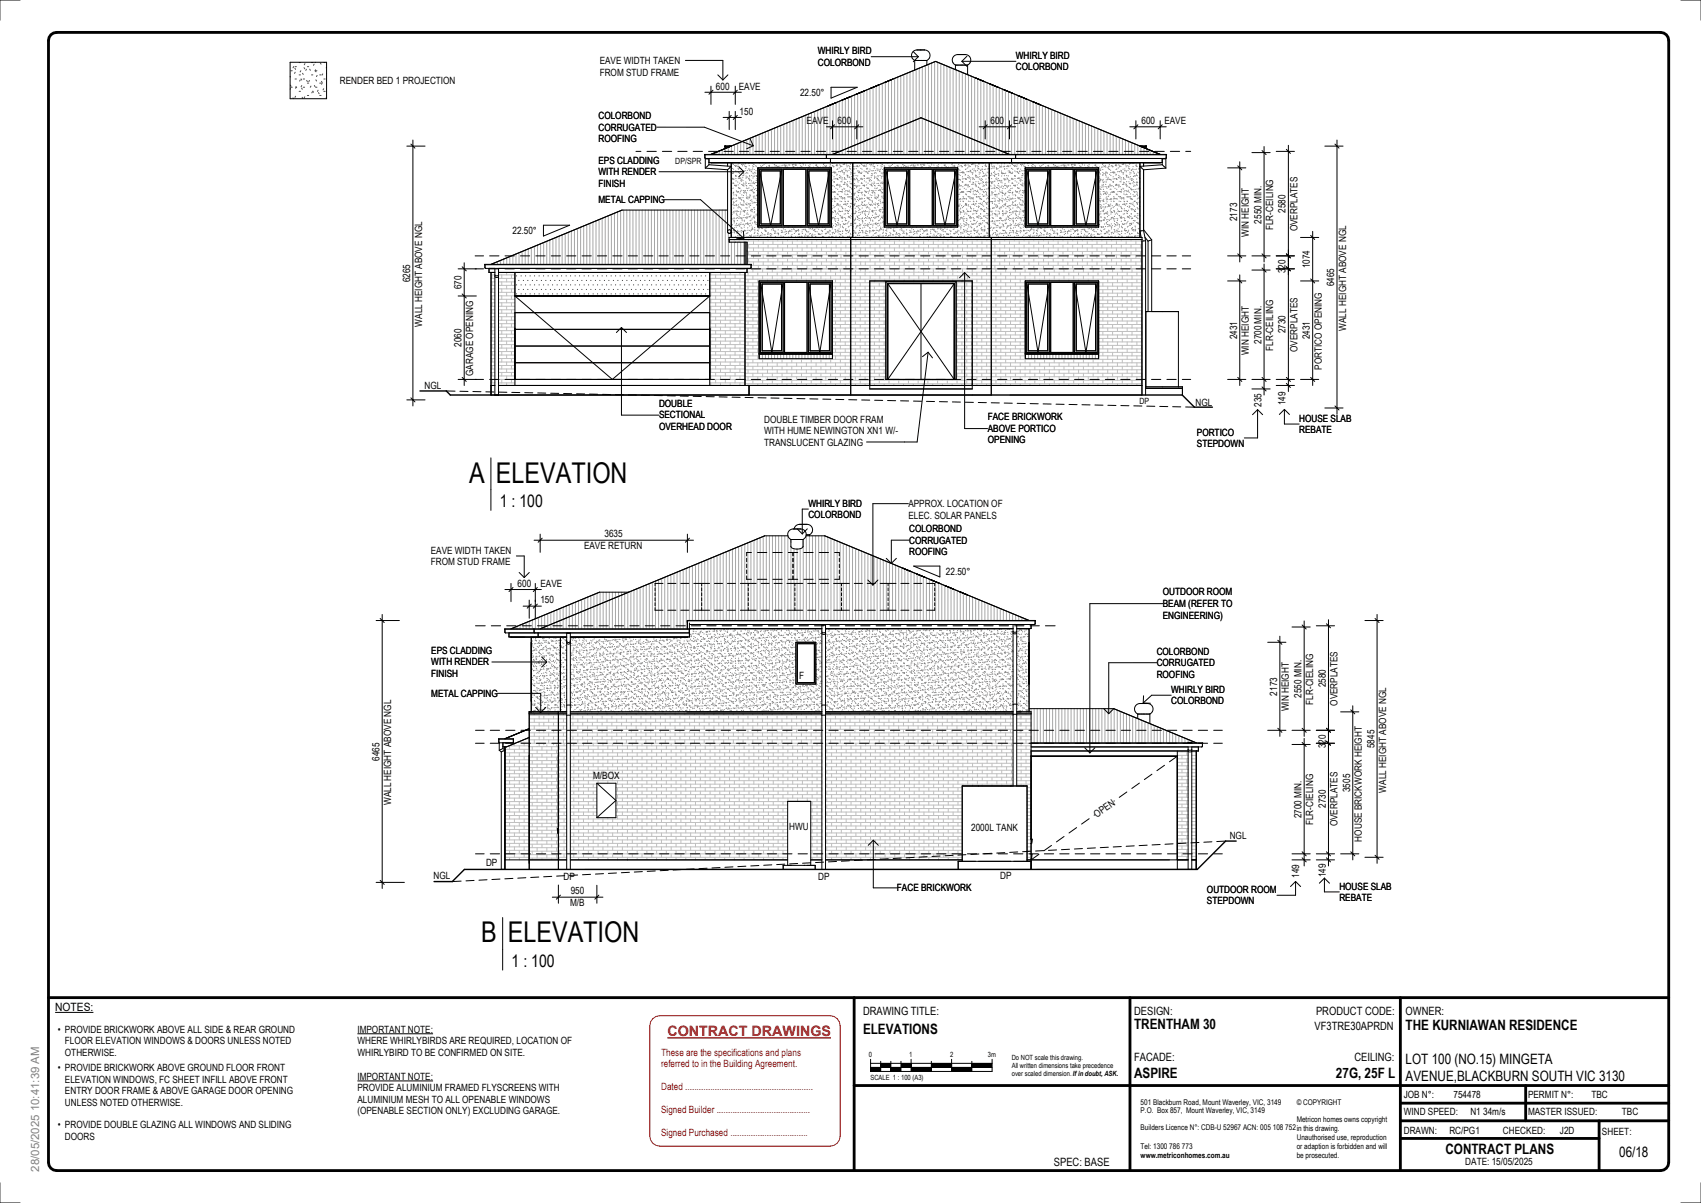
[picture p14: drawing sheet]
<svg xmlns="http://www.w3.org/2000/svg" width="420mm" height="297mm" viewBox="0 0 420 297" stroke-linecap="round" stroke-linejoin="round" font-family="sans-serif">
<defs><g id="words">
<g font-size="7.1">
<text x="115.9" y="119.2">A</text>
<text x="122.5" y="119.2">ELEVATION</text>
<text x="118.8" y="232.7">B</text>
<text x="125.4" y="232.7">ELEVATION</text>
</g>
<g font-size="4.2">
<text x="123.5" y="125.2">1 : 100</text>
<text x="126.4" y="238.7">1 : 100</text>
</g>
<text font-size="3.5" fill="#f00" x="164.8" y="255.9">CONTRACT DRAWINGS</text>
<g font-size="3.5">
<text x="213.1" y="255.3">ELEVATIONS</text>
<text x="280.1" y="254.2">TRENTHAM 30</text>
<text x="347.1" y="254.4">THE KURNIAWAN RESIDENCE</text>
<text x="347.1" y="262.7">LOT 100 (NO.15) MINGETA</text>
<text x="280.1" y="266.3">ASPIRE</text>
<text x="329.9" y="266.3">27G, 25F L</text>
<text x="347.1" y="266.9">AVENUE,BLACKBURN SOUTH VIC 3130</text>
<text x="357" y="285">CONTRACT PLANS</text>
<text x="399.9" y="285.6">06/18</text>
</g>
<g font-size="2.8">
<text x="13.6" y="249.7">NOTES:</text>
<text x="213.1" y="250.6">DRAWING TITLE:</text>
<text x="280.1" y="250.6">DESIGN:</text>
<text x="325" y="250.6">PRODUCT CODE:</text>
<text x="347.1" y="250.6">OWNER:</text>
<text x="324.6" y="254.3">VF3TRE30APRDN</text>
<text x="280.1" y="262.1">FACADE:</text>
<text x="334.5" y="261.9">CEILING:</text>
<text x="260.3" y="288.1">SPEC: BASE</text>
</g>
<text font-size="2.8" fill="#808080" x="9.7" y="289.4" transform="rotate(-90 9.7 289.4)">28/05/2025 10:41:39 AM</text>
<g font-size="2.5">
<text x="148.1" y="15.8">EAVE WIDTH TAKEN</text>
<text x="202" y="13.4">WHIRLY BIRD</text>
<text x="202" y="16.3">COLORBOND</text>
<text x="250.9" y="14.5">WHIRLY BIRD</text>
<text x="250.9" y="17.4">COLORBOND</text>
<text x="83.9" y="20.7">RENDER BED 1 PROJECTION</text>
<text x="148.1" y="18.7">FROM STUD FRAME</text>
<text x="176.8" y="22.1">600</text>
<text x="182.4" y="22.1">EAVE</text>
<text x="197.6" y="23.7">22.50°</text>
<text x="147.8" y="29.4">COLORBOND</text>
<text x="182.6" y="28.3">150</text>
<text x="147.8" y="32.2">CORRUGATED</text>
<text x="147.8" y="35.1">ROOFING</text>
<text x="199.2" y="30.6">EAVE</text>
<text x="206.9" y="30.6">600</text>
<text x="244.6" y="30.6">600</text>
<text x="250.2" y="30.6">EAVE</text>
<text x="281.9" y="30.6">600</text>
<text x="287.5" y="30.6">EAVE</text>
<text x="147.8" y="40.4">EPS CLADDING</text>
<text x="147.8" y="43.2">WITH RENDER</text>
<text x="147.8" y="46.1">FINISH</text>
<text x="147.8" y="50.1">METAL CAPPING</text>
<text x="317.5" y="52.6" transform="rotate(-90 317.5 52.6)">2580</text>
<text x="126.6" y="57.7">22.50°</text>
<text x="305.5" y="54.6" transform="rotate(-90 305.5 54.6)">2173</text>
<text x="308.4" y="58.5" transform="rotate(-90 308.4 58.5)">WIN HEIGHT</text>
<text x="311.5" y="55.2" transform="rotate(-90 311.5 55.2)">2550 MIN.</text>
<text x="314.4" y="56.9" transform="rotate(-90 314.4 56.9)">FLR-CEILING</text>
<text x="320.4" y="57.2" transform="rotate(-90 320.4 57.2)">OVERPLATES</text>
<text x="101.3" y="69.7" transform="rotate(-90 101.3 69.7)">6265</text>
<text x="114" y="71.5" transform="rotate(-90 114 71.5)">670</text>
<text x="317.5" y="67.5" transform="rotate(-90 317.5 67.5)">320</text>
<text x="323.5" y="66.3" transform="rotate(-90 323.5 66.3)">1074</text>
<text x="329.5" y="70.7" transform="rotate(-90 329.5 70.7)">6465</text>
<text x="104.2" y="80.7" transform="rotate(-90 104.2 80.7)">WALL HEIGHT ABOVE NGL</text>
<text x="305.5" y="83.8" transform="rotate(-90 305.5 83.8)">2431</text>
<text x="317.5" y="82.3" transform="rotate(-90 317.5 82.3)">2730</text>
<text x="323.5" y="83.8" transform="rotate(-90 323.5 83.8)">2431</text>
<text x="332.4" y="81.7" transform="rotate(-90 332.4 81.7)">WALL HEIGHT ABOVE NGL</text>
<text x="114" y="85.7" transform="rotate(-90 114 85.7)">2060</text>
<text x="308.4" y="87.8" transform="rotate(-90 308.4 87.8)">WIN HEIGHT</text>
<text x="311.5" y="85" transform="rotate(-90 311.5 85)">2700 MIN.</text>
<text x="314.4" y="86.6" transform="rotate(-90 314.4 86.6)">FLR-CEILING</text>
<text x="320.4" y="86.9" transform="rotate(-90 320.4 86.9)">OVERPLATES</text>
<text x="116.9" y="92.9" transform="rotate(-90 116.9 92.9)">GARAGE OPENING</text>
<text x="326.4" y="91.3" transform="rotate(-90 326.4 91.3)">PORTICO OPENING</text>
<text x="104.8" y="96">NGL</text>
<text x="162.7" y="100.5">DOUBLE</text>
<text x="295.2" y="100.2">NGL</text>
<text x="311.5" y="100.4" transform="rotate(-90 311.5 100.4)">235</text>
<text x="317.5" y="100.1" transform="rotate(-90 317.5 100.1)">149</text>
<text x="162.7" y="103.3">SECTIONAL</text>
<text x="162.7" y="106.2">OVERHEAD DOOR</text>
<text x="188.7" y="104.4">DOUBLE TIMBER DOOR FRAM</text>
<text x="188.7" y="107.2">WITH HUME NEWINGTON XN1 W/-</text>
<text x="244" y="103.8">FACE BRICKWORK</text>
<text x="244" y="106.7">ABOVE PORTICO</text>
<text x="295.6" y="107.6">PORTICO</text>
<text x="320.8" y="104.1">HOUSE SLAB</text>
<text x="320.8" y="107">REBATE</text>
<text x="188.7" y="110.1">TRANSLUCENT GLAZING</text>
<text x="244" y="109.5">OPENING</text>
<text x="295.6" y="110.4">STEPDOWN</text>
<text x="199.6" y="125.1">WHIRLY BIRD</text>
<text x="224.3" y="125.3">APPROX. LOCATION OF</text>
<text x="199.6" y="128">COLORBOND</text>
<text x="224.3" y="128.1">ELEC. SOLAR PANELS</text>
<text x="224.5" y="131.4">COLORBOND</text>
<text x="106.4" y="136.7">EAVE WIDTH TAKEN</text>
<text x="144.2" y="135.7">EAVE RETURN</text>
<text x="149.3" y="132.7">3635</text>
<text x="224.5" y="134.2">CORRUGATED</text>
<text x="224.5" y="137.1">ROOFING</text>
<text x="106.4" y="139.6">FROM STUD FRAME</text>
<text x="233.6" y="141.9">22.50°</text>
<text x="127.8" y="144.9">600</text>
<text x="133.5" y="149">150</text>
<text x="133.5" y="144.9">EAVE</text>
<text x="287.2" y="147.1">OUTDOOR ROOM</text>
<text x="287.2" y="149.9">BEAM (REFER TO</text>
<text x="287.2" y="152.7">ENGINEERING)</text>
<text x="106.5" y="161.5">EPS CLADDING</text>
<text x="285.7" y="161.6">COLORBOND</text>
<text x="106.5" y="164.3">WITH RENDER</text>
<text x="106.5" y="167.2">FINISH</text>
<text x="197.4" y="167.8">F</text>
<text x="285.7" y="164.5">CORRUGATED</text>
<text x="285.7" y="167.3">ROOFING</text>
<text x="106.5" y="172.1">METAL CAPPING</text>
<text x="289.2" y="171.1">WHIRLY BIRD</text>
<text x="289.2" y="173.9">COLORBOND</text>
<text x="315.4" y="171.8" transform="rotate(-90 315.4 171.8)">2173</text>
<text x="321.4" y="172.4" transform="rotate(-90 321.4 172.4)">2550 MIN.</text>
<text x="327.4" y="169.7" transform="rotate(-90 327.4 169.7)">2580</text>
<text x="318.3" y="175.7" transform="rotate(-90 318.3 175.7)">WIN HEIGHT</text>
<text x="324.3" y="174" transform="rotate(-90 324.3 174)">FLR-CIELING</text>
<text x="330.3" y="174.3" transform="rotate(-90 330.3 174.3)">OVERPLATES</text>
<text x="327.4" y="184.7" transform="rotate(-90 327.4 184.7)">320</text>
<text x="339.4" y="184.8" transform="rotate(-90 339.4 184.8)">5845</text>
<text x="93.7" y="187.9" transform="rotate(-90 93.7 187.9)">6465</text>
<text x="146.5" y="192.5">M/BOX</text>
<text x="333.4" y="195.6" transform="rotate(-90 333.4 195.6)">3505</text>
<text x="342.3" y="195.7" transform="rotate(-90 342.3 195.7)">WALL HEIGHT ABOVE NGL</text>
<text x="96.6" y="198.8" transform="rotate(-90 96.6 198.8)">WALL HEIGHT ABOVE NGL</text>
<text x="270.9" y="201.9" transform="rotate(-35 270.9 201.9)">OPEN</text>
<text x="321.4" y="202.1" transform="rotate(-90 321.4 202.1)">2700 MIN.</text>
<text x="324.3" y="203.8" transform="rotate(-90 324.3 203.8)">FLR-CIELING</text>
<text x="327.4" y="199.5" transform="rotate(-90 327.4 199.5)">2730</text>
<text x="194.9" y="205.1">HWU</text>
<text x="239.8" y="205.2">2000L TANK</text>
<text x="303.7" y="207.3">NGL</text>
<text x="330.3" y="204.1" transform="rotate(-90 330.3 204.1)">OVERPLATES</text>
<text x="336.3" y="207.9" transform="rotate(-90 336.3 207.9)">HOUSE BRICKWORK HEIGHT</text>
<text x="120" y="213.9">DP</text>
<text x="107.1" y="217">NGL</text>
<text x="139.1" y="217.3">DP</text>
<text x="140.9" y="220.9">950</text>
<text x="202.1" y="217.3">DP</text>
<text x="221.5" y="220.1">FACE BRICKWORK</text>
<text x="247" y="217">DP</text>
<text x="298.1" y="220.5">OUTDOOR ROOM</text>
<text x="320.8" y="216.8" transform="rotate(-90 320.8 216.8)">149</text>
<text x="327.4" y="216.6" transform="rotate(-90 327.4 216.6)">149</text>
<text x="330.8" y="219.7">HOUSE SLAB</text>
<text x="140.8" y="223.8">M/B</text>
<text x="298.1" y="223.3">STEPDOWN</text>
<text x="330.8" y="222.5">REBATE</text>
<text x="14.3" y="255">• PROVIDE BRICKWORK ABOVE ALL SIDE &amp; REAR GROUND</text>
<text x="16" y="257.9">FLOOR ELEVATION WINDOWS &amp; DOORS UNLESS NOTED</text>
<text x="88.3" y="255">IMPORTANT NOTE:</text>
<text x="88.3" y="257.9">WHERE WHIRLYBIRDS ARE REQUIRED, LOCATION OF</text>
<text x="16" y="260.7">OTHERWISE.</text>
<text x="88.3" y="260.7">WHIRLYBIRD TO BE CONFIRMED ON SITE.</text>
<text x="14.3" y="264.5">• PROVIDE BRICKWORK ABOVE GROUND FLOOR FRONT</text>
<text x="16" y="267.4">ELEVATION WINDOWS, FC SHEET INFILL ABOVE FRONT</text>
<text x="88.3" y="266.7">IMPORTANT NOTE:</text>
<text x="88.3" y="269.5">PROVIDE ALUMINIUM FRAMED FLYSCREENS WITH</text>
<text x="16" y="270.2">ENTRY DOOR FRAME &amp; ABOVE GARAGE DOOR OPENING</text>
<text x="16" y="273">UNLESS NOTED OTHERWISE.</text>
<text x="88.3" y="272.4">ALUMINIUM MESH TO ALL OPENABLE WINDOWS</text>
<text x="88.3" y="275.2">(OPENABLE SECTION ONLY) EXCLUDING GARAGE.</text>
<text x="346.7" y="271.2">JOB N°:</text>
<text x="346.7" y="275.3">WIND SPEED:</text>
<text x="358.9" y="271.2">754478</text>
<text x="363.1" y="275.3">N1 34m/s</text>
<text x="377.4" y="275.3">MASTER ISSUED:</text>
<text x="377.4" y="271.2">PERMIT N°:</text>
<text x="393" y="271.2">TBC</text>
<text x="400.5" y="275.3">TBC</text>
<text x="14.3" y="278.6">• PROVIDE DOUBLE GLAZING ALL WINDOWS AND SLIDING</text>
<text x="16" y="281.5">DOORS</text>
<text x="346.7" y="280.1">DRAWN:</text>
<text x="357.9" y="280.1">RC/PG1</text>
<text x="371.2" y="280.1">CHECKED:</text>
<text x="385.3" y="280.1">J2D</text>
<text x="395.6" y="280.4">SHEET:</text>
<text x="361.9" y="287.6">DATE: 15/05/2025</text>
</g>
<g font-size="2.5" fill="#f00">
<text x="163.3" y="260.7">These are the specifications and plans</text>
<text x="163.3" y="263.6">referred to in the Building Agreement.</text>
<text x="163.3" y="269.3">Dated ........................................................</text>
<text x="163.3" y="275">Signed Builder .........................................</text>
<text x="163.3" y="280.6">Signed Purchased ..................................</text>
</g>
<g font-size="2.1">
<text x="166.8" y="40.5">DP/SPR</text>
<text x="281.4" y="99.7">DP</text>
</g>
<g font-size="1.9">
<text x="281.7" y="272.8">501 Blackburn Road, Mount Waverley, VIC, 3149</text>
<text x="281.7" y="275">P.O. Box 857, Mount Waverley, VIC, 3149</text>
<text x="320.2" y="272.8">© COPYRIGHT</text>
<text x="281.7" y="279.2">Builders Licence N°: CDB-U 52967 ACN: 005 108 752in this drawing.</text>
<text x="320.2" y="277.2">Metricon homes owns copyright</text>
<text x="320.2" y="281.5">Unauthorised use, reproduction</text>
<text x="281.7" y="283.7">Tel: 1300 786 773</text>
<text x="281.7" y="285.9">www.metriconhomes.com.au</text>
<text x="320.2" y="283.7">or adaption is forbidden and will</text>
<text x="320.2" y="285.9">be prosecuted.</text>
</g>
<g font-size="1.8">
<text x="214.6" y="261.1">0</text>
<text x="224.5" y="261.1">1</text>
<text x="234.6" y="261.1">2</text>
<text x="244" y="261.1">3m</text>
<text x="249.9" y="261.7">Do NOT scale this drawing.</text>
<text x="249.9" y="263.8">All written dimensions take precedence</text>
<text x="215" y="266.6">SCALE 1 : 100 (A3)</text>
<text x="249.9" y="265.8">over scaled dimension.If in doubt, ASK.</text>
</g>
</g></defs>
<g fill="none" stroke="#c0c0c0" stroke-width=".25">
<path d="M180.1 59.5h101.9M180.1 59.5v.3M181.3 59.1v.4M182.5 59.5v.3M183.7 59.5v.3M184.9 59.1v.4M186.1 59.5v.9M187.3 59.1v.4M188.5 59.5v.9M189.7 59.1v.4M190.9 59.5v.9M192.1 59.1v.4"/>
<path d="M193.3 59.5v.9M194.5 59.1v.4M195.7 59.5v.9M196.9 59.1v.4M198.1 59.5v.9M199.3 59.1v.4M200.5 59.5v.9M201.7 59.1v.4M202.9 59.5v.9M204.1 59.1v.4M205.3 59.5v.9M206.5 59.1v.4"/>
<path d="M207.7 59.5v.9M208.9 59.1v.4M210.1 59.5v.9M211.3 59.1v.4M212.5 59.5v.9M213.7 59.5v.9M214.9 59.1v.4M216.1 59.5v.9M217.3 59.1v.4M218.5 59.5v.9M219.7 59.1v.4M220.9 59.5v.9"/>
<path d="M222.1 59.1v.4M223.3 59.5v.9M224.5 59.1v.4M225.7 59.5v.9M226.9 59.1v.4M228.1 59.5v.9M229.3 59.1v.4M230.5 59.5v.9M231.7 59.1v.4M232.9 59.5v.9M234.1 59.1v.4M235.3 59.5v.9"/>
<path d="M236.5 59.1v.4M237.7 59.5v.9M238.9 59.1v.4M240.1 59.5v.9M241.3 59.1v.4M242.5 59.5v.9M243.7 59.1v.4M245.7 59.1v.4M246.9 59.5v.9M248.1 59.1v.4M249.3 59.5v.9M250.5 59.1v.4"/>
<path d="M251.7 59.5v.9M252.9 59.1v.4M254.1 59.5v.9M255.3 59.1v.4M256.5 59.5v.9M257.7 59.1v.4M258.9 59.5v.9M260.1 59.1v.4M261.3 59.5v.9M262.5 59.1v.4M263.7 59.5v.9M264.9 59.1v.4"/>
<path d="M266.1 59.5v.9M267.3 59.1v.4M268.5 59.5v.9M269.7 59.1v.4M270.9 59.5v.9M272.1 59.1v.4M273.3 59.5v.9M274.5 59.1v.4M275.7 59.5v.9M276.9 59.1v.4M278.1 59.5v.9M279.3 59.1v.4"/>
<path d="M280.5 59.5v.9M281.7 59.1v.4M121.3 67.9h.9M121.3 68.8h.9M121.3 69.6h.9M121.3 70.5h.9M121.3 71.3h.9M121.3 72.2h.9M121.3 73.1h.9M121.3 73.9h.9M121.3 74.8h.9M121.3 75.6h.9"/>
<path d="M121.3 76.5h.9M121.3 77.4h.9M121.3 78.2h.9M121.3 79.1h.9M121.3 79.9h.9M121.5 67.9v.9M121.5 69.6v.9M121.5 71.3v.9M121.5 73.1v.8M121.5 74.8v.8M121.5 76.5v.9M121.5 78.2v.9"/>
<path d="M121.5 79.9v.9M123.1 67.9h4.1M123.1 68.8h4.1M123.1 69.6h4.1M123.1 70.5h4.1M123.1 71.3h4.1M123.1 72.2h4.1M123.1 73.1h4.1M123.1 73.9h4.1M123.1 74.8h4.1M123.1 75.6h4.1M123.1 76.5h4.1"/>
<path d="M123.1 77.4h4.1M123.1 78.2h4.1M123.1 79.1h4.1M123.1 79.9h4.1M123.9 67.9v.9M123.9 69.6v.9M123.9 71.3v.9M123.9 73.1v.8M123.9 74.8v.8M123.9 76.5v.9M123.9 78.2v.9M123.9 79.9v.9"/>
<path d="M125.1 67.3v.6M125.1 68.8v.8M125.1 70.5v.8M125.1 72.2v.9M125.1 73.9v.9M125.1 75.6v.9M125.1 77.4v.8M125.1 79.1v.8M126.3 67.9v.9M126.3 69.6v.9M126.3 71.3v.9M126.3 73.1v.8"/>
<path d="M126.3 74.8v.8M126.3 76.5v.9M126.3 78.2v.9M126.3 79.9v.9M175.3 67.9h8.7M175.3 68.8h8.7M175.3 69.6h8.7M175.3 70.5h8.7M175.3 71.3h8.7M175.3 72.2h8.7M175.3 73.1h8.7M175.3 73.9h8.7"/>
<path d="M175.3 74.8h8.7M175.3 75.6h8.7M175.3 76.5h8.7M175.3 77.4h8.7M175.3 78.2h8.7M175.3 79.1h8.7M175.3 79.9h8.7M175.5 67.3v.6M175.5 68.8v.8M175.5 70.5v.8M175.5 72.2v.9M175.5 73.9v.9"/>
<path d="M175.5 75.6v.9M175.5 77.4v.8M175.5 79.1v.8M176.7 67.9v.9M176.7 69.6v.9M176.7 71.3v.9M176.7 73.1v.8M176.7 74.8v.8M176.7 76.5v.9M176.7 78.2v.9M176.7 79.9v.9M177.9 67.3v.6"/>
<path d="M177.9 68.8v.8M177.9 70.5v.8M177.9 72.2v.9M177.9 73.9v.9M177.9 75.6v.9M177.9 77.4v.8M177.9 79.1v.8M179.1 67.9v.9M179.1 69.6v.9M179.1 71.3v.9M179.1 73.1v.8M179.1 74.8v.8"/>
<path d="M179.1 76.5v.9M179.1 78.2v.9M179.1 79.9v.9M180.3 67.3v.6M180.3 68.8v.8M180.3 70.5v.8M180.3 72.2v.9M180.3 73.9v.9M180.3 75.6v.9M180.3 77.4v.8M180.3 79.1v.8M181.5 67.9v.9"/>
<path d="M181.5 69.6v.9M181.5 71.3v.9M181.5 73.1v.8M181.5 74.8v.8M181.5 76.5v.9M181.5 78.2v.9M181.5 79.9v.9M182.7 67.3v.6M182.7 68.8v.8M182.7 70.5v.8M182.7 72.2v.9M182.7 73.9v.9"/>
<path d="M182.7 75.6v.9M182.7 77.4v.8M182.7 79.1v.8M183.9 67.9v.9M183.9 69.6v.9M183.9 71.3v.9M183.9 73.1v.8M183.9 74.8v.8M183.9 76.5v.9M183.9 78.2v.9M183.9 79.9v.9M184 68.1h98"/>
<path d="M184 69h98M184 69.8h3.5M184 70.7h3.5M184 71.5h3.5M184 72.4h3.5M184 73.3h3.5M184 74.1h3.5M184 75h3.5M184 75.8h3.5M184 76.7h3.5M184 77.6h3.5M184 78.4h3.5"/>
<path d="M184 79.3h3.5M184.5 66.4h97.5M184.5 67.2h97.5M184.5 60.4h97.5M184.5 61.2h97.5M184.5 62.1h97.5M184.5 63h97.5M184.5 63.8h97.5M184.5 64.7h97.5M184.7 67.2v.9M184.7 69v.8M184.7 70.7v.8"/>
<path d="M184.7 72.4v.9M184.7 74.1v.9M184.7 75.8v.9M184.7 77.6v.8M184.7 79.3v.8M184.9 60.4v.8M184.9 62.1v.9M184.9 63.8v.9M184.9 66.3v.1M185.5 65.5h96.5M185.9 66.4v.8M185.9 68.1v.9"/>
<path d="M185.9 69.8v.9M185.9 71.5v.9M185.9 73.3v.8M185.9 75v.8M185.9 76.7v.9M185.9 78.4v.9M186.1 61.2v.9M186.1 63v.8M186.1 64.7v.8M187.1 67.2v.9M187.1 69v.8M187.1 70.7v.8"/>
<path d="M187.1 72.4v.9M187.1 74.1v.9M187.1 75.8v.9M187.1 77.6v.8M187.1 79.3v.8M187.3 60.4v.8M187.3 62.1v.9M187.3 63.8v.9M187.3 65.5v.9M188.3 66.4v.8M188.3 68.1v.9M188.5 61.2v.9"/>
<path d="M188.5 63v.8M188.5 64.7v.8M189.5 67.2v.9M189.5 69v.4M189.7 60.4v.8M189.7 62.1v.9M189.7 63.8v.9M189.7 65.5v.9M190.7 66.4v.8M190.7 68.1v.9M190.9 61.2v.9M190.9 63v.8"/>
<path d="M190.9 64.7v.8M191.9 67.2v.9M191.9 69v.4M192.1 60.4v.8M192.1 62.1v.9M192.1 63.8v.9M192.1 65.5v.9M193.1 66.4v.8M193.1 68.1v.9M193.3 61.2v.9M193.3 63v.8M193.3 64.7v.8"/>
<path d="M194.3 67.2v.9M194.3 69v.4M194.5 60.4v.8M194.5 62.1v.9M194.5 63.8v.9M194.5 65.5v.9M195.5 66.4v.8M195.5 68.1v.9M195.7 61.2v.9M195.7 63v.8M195.7 64.7v.8M196.7 67.2v.9"/>
<path d="M196.7 69v.4M196.9 60.4v.8M196.9 62.1v.9M196.9 63.8v.9M196.9 65.5v.9M197.9 66.4v.8M197.9 68.1v.9M198.1 61.2v.9M198.1 63v.8M198.1 64.7v.8M199.1 67.2v.9M199.1 69v.4"/>
<path d="M199.3 60.4v.8M199.3 62.1v.9M199.3 63.8v.9M199.3 65.5v.9M200.3 66.4v.8M200.3 68.1v.9M200.5 61.2v.9M200.5 63v.8M200.5 64.7v.8M201.5 67.2v.9M201.5 69v.4M201.7 60.4v.8"/>
<path d="M201.7 62.1v.9M201.7 63.8v.9M201.7 65.5v.9M202.7 66.4v.8M202.7 68.1v.9M202.9 61.2v.9M202.9 63v.8M202.9 64.7v.8M203.9 67.2v.9M203.9 69v.4M204.1 60.4v.8M204.1 62.1v.9"/>
<path d="M204.1 63.8v.9M204.1 65.5v.9M205.1 66.4v.8M205.1 68.1v.9M205.3 61.2v.9M205.3 63v.8M205.3 64.7v.8M205.6 69.8h13.2M205.6 70.7h13.2M205.6 71.5h13.2M205.6 72.4h13.2M205.6 73.3h13.2"/>
<path d="M205.6 74.1h13.2M205.6 75h13.2M205.6 75.8h13.2M205.6 76.7h13.2M205.6 77.6h13.2M205.6 78.4h13.2M205.6 79.3h13.2M206.3 67.2v.9M206.3 69v.8M206.3 70.7v.8M206.3 72.4v.9M206.3 74.1v.9"/>
<path d="M206.3 75.8v.9M206.3 77.6v.8M206.3 79.3v.8M206.5 60.4v.8M206.5 62.1v.9M206.5 63.8v.9M206.5 65.5v.9M207.5 66.4v.8M207.5 68.1v.9M207.5 69.8v.9M207.5 71.5v.9M207.5 73.3v.8"/>
<path d="M207.5 75v.8M207.5 76.7v.9M207.5 78.4v.9M207.7 61.2v.9M207.7 63v.8M207.7 64.7v.8M208.7 67.2v.9M208.7 69v.8M208.7 70.7v.8M208.7 72.4v.9M208.7 74.1v.9M208.7 75.8v.9"/>
<path d="M208.7 77.6v.8M208.7 79.3v.8M208.9 60.4v.8M208.9 62.1v.9M208.9 63.8v.9M208.9 65.5v.9M209.9 66.4v.8M209.9 68.1v.9M209.9 69.8v.9M209.9 71.5v.9M209.9 73.3v.8M209.9 75v.8"/>
<path d="M209.9 76.7v.9M209.9 78.4v.9M210.1 61.2v.9M210.1 63v.8M210.1 64.7v.8M210.1 66.4v.4M211.2 67.2v.9M211.2 69v.8M211.2 70.7v.8M211.2 72.4v.9M211.2 74.1v.9M211.2 75.8v.9"/>
<path d="M211.2 77.6v.8M211.2 79.3v.8M211.3 66.8v.3M211.3 60.4v.8M211.3 62.1v.9M211.3 63.8v.9M211.3 65.5v.9M212.4 67.1v.1M212.4 68.1v.9M212.4 69.8v.9M212.4 71.5v.9M212.4 73.3v.8"/>
<path d="M212.4 75v.8M212.4 76.7v.9M212.4 78.4v.9M212.5 61.2v.9M212.5 63v.8M212.5 64.7v.8M212.5 66.4v.4M213.6 67.2v.9M213.6 69v.8M213.6 70.7v.8M213.6 72.4v.9M213.6 74.1v.9"/>
<path d="M213.6 75.8v.9M213.6 77.6v.8M213.6 79.3v.8M213.7 61.2v.9M213.7 63v.8M213.7 64.7v.8M213.7 66.4v.7M214.9 60.4v.8M214.9 62.1v.9M214.9 63.8v.9M214.9 65.5v.9M214.9 67.1v.1"/>
<path d="M214.9 68.1v.9M215.9 69.4v.4M215.9 70.7v.8M215.9 72.4v.9M215.9 74.1v.9M215.9 75.8v.9M215.9 77.6v.8M215.9 79.3v.8M216.1 61.2v.9M216.1 63v.8M216.1 64.7v.8M216.1 66.4v.7"/>
<path d="M216.1 67.2v.9M216.1 69v.4M217.1 69.8v.9M217.1 71.5v.9M217.1 73.3v.8M217.1 75v.8M217.1 76.7v.9M217.1 78.4v.9M217.3 60.4v.8M217.3 62.1v.9M217.3 63.8v.9M217.3 65.5v.9"/>
<path d="M217.3 67.1v.1M217.3 68.1v.9M218.3 69.4v.4M218.3 70.7v.8M218.3 72.4v.9M218.3 74.1v.9M218.3 75.8v.9M218.3 77.6v.8M218.3 79.3v.8M218.5 61.2v.9M218.5 63v.8M218.5 64.7v.8"/>
<path d="M218.5 66.4v.7M218.5 67.2v.9M218.5 69v.4M219.7 60.4v.8M219.7 62.1v.9M219.7 63.8v.9M219.7 65.5v.9M219.7 67.1v.1M219.7 68.1v.9M220.7 69.4v.2M220.9 61.2v.9M220.9 63v.8"/>
<path d="M220.9 64.7v.8M220.9 66.4v.7M220.9 67.2v.9M220.9 69v.4M222.1 60.4v.8M222.1 62.1v.9M222.1 63.8v.9M222.1 65.5v.9M222.1 67.1v.1M222.1 68.1v.9M223.1 69.4v.2M223.3 61.2v.9"/>
<path d="M223.3 63v.8M223.3 64.7v.8M223.3 66.4v.7M223.3 67.2v.9M223.3 69v.4M224.5 60.4v.8M224.5 62.1v.9M224.5 63.8v.9M224.5 65.5v.9M224.5 67.1v.1M224.5 68.1v.9M225.5 69.4v.2"/>
<path d="M225.7 61.2v.9M225.7 63v.8M225.7 64.7v.8M225.7 66.4v.7M225.7 67.2v.9M225.7 69v.4M226.9 60.4v.8M226.9 62.1v.9M226.9 63.8v.9M226.9 65.5v.9M226.9 67.1v.1M226.9 68.1v.9"/>
<path d="M227.9 69.4v.2M228.1 61.2v.9M228.1 63v.8M228.1 64.7v.8M228.1 66.4v.7M228.1 67.2v.9M228.1 69v.4M229.3 60.4v.8M229.3 62.1v.9M229.3 63.8v.9M229.3 65.5v.9M229.3 67.1v.1"/>
<path d="M229.3 68.1v.9M230.3 69.4v.2M230.5 61.2v.9M230.5 63v.8M230.5 64.7v.8M230.5 66.4v.7M230.5 67.2v.9M230.5 69v.4M231.7 60.4v.8M231.7 62.1v.9M231.7 63.8v.9M231.7 65.5v.9"/>
<path d="M231.7 67.1v.1M231.7 68.1v.9M232.7 69.4v.2M232.9 61.2v.9M232.9 63v.8M232.9 64.7v.8M232.9 66.4v.7M232.9 67.2v.9M232.9 69v.4M234.1 60.4v.8M234.1 62.1v.9M234.1 63.8v.9"/>
<path d="M234.1 65.5v.9M234.1 67.1v.1M234.1 68.1v.9M235.1 69.4v.2M235.3 61.2v.9M235.3 63v.8M235.3 64.7v.8M235.3 66.4v.7M235.3 67.2v.9M235.3 69v.4M236.1 75.8h17.1M236.1 76.7h17.1"/>
<path d="M236.1 77.6h17.1M236.1 78.4h17.1M236.1 79.3h17.1M236.1 69.8h17.1M236.1 70.7h17.1M236.1 71.5h17.1M236.1 72.4h17.1M236.1 73.3h17.1M236.1 74.1h17.1M236.1 75h17.1M236.3 69.8v.9M236.3 71.5v.9"/>
<path d="M236.3 73.3v.8M236.3 75v.8M236.3 76.7v.9M236.3 78.4v.9M236.5 60.4v.8M236.5 62.1v.9M236.5 63.8v.9M236.5 65.5v.9M236.5 67.1v.1M236.5 68.1v.9M237.5 69.4v.4M237.5 70.7v.8"/>
<path d="M237.5 72.4v.9M237.5 74.1v.9M237.5 75.8v.9M237.5 77.6v.8M237.5 79.3v.8M237.7 61.2v.9M237.7 63v.8M237.7 64.7v.8M237.7 66.4v.7M237.7 67.2v.9M237.7 69v.4M238.7 69.8v.9"/>
<path d="M238.7 71.5v.9M238.7 73.3v.8M238.7 75v.8M238.7 76.7v.9M238.7 78.4v.9M238.9 60.4v.8M238.9 62.1v.9M238.9 63.8v.9M238.9 65.5v.9M238.9 67.1v.1M238.9 68.1v.9M240 69.4v.4"/>
<path d="M240 70.7v.8M240 72.4v.9M240 74.1v.9M240 75.8v.9M240 77.6v.8M240 79.3v.8M240.1 61.2v.9M240.1 63v.8M240.1 64.7v.8M240.1 66.4v.7M240.1 67.2v.9M240.1 69v.4"/>
<path d="M241.3 67.2v.9M241.3 69v.8M241.3 70.7v.8M241.3 72.4v.9M241.3 74.1v.9M241.3 75.8v.9M241.3 77.6v.8M241.3 79.3v.8M241.3 60.4v.8M241.3 62.1v.9M241.3 63.8v.9M241.3 65.5v.9"/>
<path d="M242.5 67.1v.1M242.5 68.1v.9M242.5 69.8v.9M242.5 71.5v.9M242.5 73.3v.8M242.5 75v.8M242.5 76.7v.9M242.5 78.4v.9M242.5 61.2v.9M242.5 63v.8M242.5 64.7v.8M242.5 66.4v.7"/>
<path d="M243.7 67.2v.9M243.7 69v.8M243.7 70.7v.8M243.7 72.4v.9M243.7 74.1v.9M243.7 75.8v.9M243.7 77.6v.8M243.7 79.3v.8M243.7 60.4v.8M243.7 62.1v.9M243.7 63.8v.9M243.7 65.5v.9"/>
<path d="M245.7 60.4v.8M245.7 62.1v.9M245.7 63.8v.9M245.7 65.5v.9M246 66.4v.8M246 68.1v.9M246 69.8v.9M246 71.5v.9M246 73.3v.8M246 75v.8M246 76.7v.9M246 78.4v.9"/>
<path d="M246.9 61.2v.9M246.9 63v.8M246.9 64.7v.8M247.2 67.2v.9M247.2 69v.8M247.2 70.7v.8M247.2 72.4v.9M247.2 74.1v.9M247.2 75.8v.9M247.2 77.6v.8M247.2 79.3v.8M248.1 60.4v.8"/>
<path d="M248.1 62.1v.9M248.1 63.8v.9M248.1 65.5v.9M248.4 66.4v.8M248.4 68.1v.9M248.4 69.8v.9M248.4 71.5v.9M248.4 73.3v.8M248.4 75v.8M248.4 76.7v.9M248.4 78.4v.9M249.3 61.2v.9"/>
<path d="M249.3 63v.8M249.3 64.7v.8M249.6 67.2v.9M249.6 69v.8M249.6 70.7v.8M249.6 72.4v.9M249.6 74.1v.9M249.6 75.8v.9M249.6 77.6v.8M249.6 79.3v.8M250.5 60.4v.8M250.5 62.1v.9"/>
<path d="M250.5 63.8v.9M250.5 65.5v.9M250.8 66.4v.8M250.8 68.1v.9M250.8 69.8v.9M250.8 71.5v.9M250.8 73.3v.8M250.8 75v.8M250.8 76.7v.9M250.8 78.4v.9M251.7 61.2v.9M251.7 63v.8"/>
<path d="M251.7 64.7v.8M252 67.2v.9M252 69v.8M252 70.7v.8M252 72.4v.9M252 74.1v.9M252 75.8v.9M252 77.6v.8M252 79.3v.8M252.9 60.4v.8M252.9 62.1v.9M252.9 63.8v.9"/>
<path d="M252.9 65.5v.9M253.2 66.4v.8M253.2 68.1v.9M253.2 69.8v.9M253.2 71.5v.9M253.2 73.3v.8M253.2 75v.8M253.2 76.7v.9M253.2 78.4v.9M254.1 61.2v.9M254.1 63v.8M254.1 64.7v.8"/>
<path d="M254.4 67.2v.9M254.4 69v.4M255.3 60.4v.8M255.3 62.1v.9M255.3 63.8v.9M255.3 65.5v.9M255.6 66.4v.8M255.6 68.1v.9M256.5 61.2v.9M256.5 63v.8M256.5 64.7v.8M256.8 67.2v.9"/>
<path d="M256.8 69v.4M257.7 60.4v.8M257.7 62.1v.9M257.7 63.8v.9M257.7 65.5v.9M258 66.4v.8M258 68.1v.9M258.9 61.2v.9M258.9 63v.8M258.9 64.7v.8M259.2 67.2v.9M259.2 69v.4"/>
<path d="M260.1 60.4v.8M260.1 62.1v.9M260.1 63.8v.9M260.1 65.5v.9M260.4 66.4v.8M260.4 68.1v.9M261.3 61.2v.9M261.3 63v.8M261.3 64.7v.8M261.6 67.2v.9M261.6 69v.4M262.5 60.4v.8"/>
<path d="M262.5 62.1v.9M262.5 63.8v.9M262.5 65.5v.9M262.8 66.4v.8M262.8 68.1v.9M263.7 61.2v.9M263.7 63v.8M263.7 64.7v.8M264 67.2v.9M264 69v.4M264.9 60.4v.8M264.9 62.1v.9"/>
<path d="M264.9 63.8v.9M264.9 65.5v.9M265.2 66.4v.8M265.2 68.1v.9M266.1 61.2v.9M266.1 63v.8M266.1 64.7v.8M266.4 67.2v.9M266.4 69v.4M267.3 60.4v.8M267.3 62.1v.9M267.3 63.8v.9"/>
<path d="M267.3 65.5v.9M267.6 66.4v.8M267.6 68.1v.9M268.5 61.2v.9M268.5 63v.8M268.5 64.7v.8M268.8 67.2v.9M268.8 69v.4M269.7 60.4v.8M269.7 62.1v.9M269.7 63.8v.9M269.7 65.5v.9"/>
<path d="M270 66.4v.8M270 68.1v.9M270.9 61.2v.9M270.9 63v.8M270.9 64.7v.8M271.2 67.2v.9M271.2 69v.4M271.3 69.8h10.7M271.3 70.7h10.7M271.3 71.5h10.7M271.3 72.4h10.7M271.3 73.3h10.7"/>
<path d="M271.3 74.1h10.7M271.3 75h10.7M271.3 75.8h10.7M271.3 76.7h10.7M271.3 77.6h10.7M271.3 78.4h10.7M271.3 79.3h10.7M272.1 60.4v.8M272.1 62.1v.9M272.1 63.8v.9M272.1 65.5v.9M272.4 66.4v.8"/>
<path d="M272.4 68.1v.9M272.4 69.8v.9M272.4 71.5v.9M272.4 73.3v.8M272.4 75v.8M272.4 76.7v.9M272.4 78.4v.9M273.3 61.2v.9M273.3 63v.8M273.3 64.7v.8M273.6 67.2v.9M273.6 69v.8"/>
<path d="M273.6 70.7v.8M273.6 72.4v.9M273.6 74.1v.9M273.6 75.8v.9M273.6 77.6v.8M273.6 79.3v.8M274.5 60.4v.8M274.5 62.1v.9M274.5 63.8v.9M274.5 65.5v.9M274.8 66.4v.8M274.8 68.1v.9"/>
<path d="M274.8 69.8v.9M274.8 71.5v.9M274.8 73.3v.8M274.8 75v.8M274.8 76.7v.9M274.8 78.4v.9M275.7 61.2v.9M275.7 63v.8M275.7 64.7v.8M276 67.2v.9M276 69v.8M276 70.7v.8"/>
<path d="M276 72.4v.9M276 74.1v.9M276 75.8v.9M276 77.6v.8M276 79.3v.8M276.9 60.4v.8M276.9 62.1v.9M276.9 63.8v.9M276.9 65.5v.9M277.2 66.4v.8M277.2 68.1v.9M277.2 69.8v.9"/>
<path d="M277.2 71.5v.9M277.2 73.3v.8M277.2 75v.8M277.2 76.7v.9M277.2 78.4v.9M278.1 61.2v.9M278.1 63v.8M278.1 64.7v.8M278.4 67.2v.9M278.4 69v.8M278.4 70.7v.8M278.4 72.4v.9"/>
<path d="M278.4 74.1v.9M278.4 75.8v.9M278.4 77.6v.8M278.4 79.3v.8M279.3 60.4v.8M279.3 62.1v.9M279.3 63.8v.9M279.3 65.5v.9M279.6 66.4v.8M279.6 68.1v.9M279.6 69.8v.9M279.6 71.5v.9"/>
<path d="M279.6 73.3v.8M279.6 75v.8M279.6 76.7v.9M279.6 78.4v.9M280.5 61.2v.9M280.5 63v.8M280.5 64.7v.8M280.8 67.2v.9M280.8 69v.8M280.8 70.7v.8M280.8 72.4v.9M280.8 74.1v.9"/>
<path d="M280.8 75.8v.9M280.8 77.6v.8M280.8 79.3v.8M281.7 60.4v.8M281.7 62.1v.9M281.7 63.8v.9M281.7 65.5v.9M282 66.4v.8M282 68.1v.9M282 69.8v.9M282 71.5v.9M282 73.3v.8"/>
<path d="M282 75v.8M282 76.7v.9M282 78.4v.9M121.3 80.8h.9M121.3 81.7h.9M121.3 82.5h.9M121.3 83.4h.9M121.3 84.2h.9M121.3 85.1h.9M121.3 86h.9M121.3 86.8h.9M121.3 87.7h.9"/>
<path d="M121.3 88.5h.9M121.3 89.4h.9M121.3 90.3h.9M121.3 91.1h.9M121.3 92h.9M121.3 92.8h.9M121.3 93.7h.9M121.3 94.6h.9M121.5 81.7v.8M121.5 83.4v.8M121.5 85.1v.9M121.5 86.8v.9"/>
<path d="M121.5 88.5v.9M121.5 90.3v.8M121.5 92v.8M121.5 93.7v.9M123.1 90.3h4.1M123.1 91.1h4.1M123.1 92h4.1M123.1 92.8h4.1M123.1 93.7h4.1M123.1 94.6h4.1M123.1 80.8h4.1M123.1 81.7h4.1"/>
<path d="M123.1 82.5h4.1M123.1 83.4h4.1M123.1 84.2h4.1M123.1 85.1h4.1M123.1 86h4.1M123.1 86.8h4.1M123.1 87.7h4.1M123.1 88.5h4.1M123.1 89.4h4.1M123.9 81.7v.8M123.9 83.4v.8M123.9 85.1v.9"/>
<path d="M123.9 86.8v.9M123.9 88.5v.9M123.9 90.3v.8M123.9 92v.8M123.9 93.7v.9M125.1 80.8v.9M125.1 82.5v.9M125.1 84.2v.9M125.1 86v.8M125.1 87.7v.8M125.1 89.4v.9M125.1 91.1v.9"/>
<path d="M125.1 92.8v.9M125.1 94.6v.6M126.3 81.7v.8M126.3 83.4v.8M126.3 85.1v.9M126.3 86.8v.9M126.3 88.5v.9M126.3 90.3v.8M126.3 92v.8M126.3 93.7v.9M175.3 80.8h8.7M175.3 81.7h8.7"/>
<path d="M175.3 82.5h8.7M175.3 83.4h8.7M175.3 84.2h8.7M175.3 85.1h8.7M175.3 86h8.7M175.3 86.8h8.7M175.3 87.7h8.7M175.3 88.5h8.7M175.3 89.4h8.7M175.3 90.3h8.7M175.3 91.1h8.7M175.3 92h8.7"/>
<path d="M175.3 92.8h8.7M175.3 93.7h8.7M175.3 94.6h8.7M175.5 80.8v.9M175.5 82.5v.9M175.5 84.2v.9M175.5 86v.8M175.5 87.7v.8M175.5 89.4v.9M175.5 91.1v.9M175.5 92.8v.9M175.5 94.6v.6"/>
<path d="M176.7 81.7v.8M176.7 83.4v.8M176.7 85.1v.9M176.7 86.8v.9M176.7 88.5v.9M176.7 90.3v.8M176.7 92v.8M176.7 93.7v.9M177.9 80.8v.9M177.9 82.5v.9M177.9 84.2v.9M177.9 86v.8"/>
<path d="M177.9 87.7v.8M177.9 89.4v.9M177.9 91.1v.9M177.9 92.8v.9M177.9 94.6v.6M179.1 81.7v.8M179.1 83.4v.8M179.1 85.1v.9M179.1 86.8v.9M179.1 88.5v.9M179.1 90.3v.8M179.1 92v.8"/>
<path d="M179.1 93.7v.9M180.3 80.8v.9M180.3 82.5v.9M180.3 84.2v.9M180.3 86v.8M180.3 87.7v.8M180.3 89.4v.9M180.3 91.1v.9M180.3 92.8v.9M180.3 94.6v.6M181.5 81.7v.8M181.5 83.4v.8"/>
<path d="M181.5 85.1v.9M181.5 86.8v.9M181.5 88.5v.9M181.5 90.3v.8M181.5 92v.8M181.5 93.7v.9M182.7 80.8v.9M182.7 82.5v.9M182.7 84.2v.9M182.7 86v.8M182.7 87.7v.8M182.7 89.4v.9"/>
<path d="M182.7 91.1v.9M182.7 92.8v.9M182.7 94.6v.6M183.9 81.7v.8M183.9 83.4v.8M183.9 85.1v.9M183.9 86.8v.9M183.9 88.5v.9M183.9 90.3v.8M183.9 92v.8M183.9 93.7v.9M184 80.1h3.5"/>
<path d="M184 81h3.5M184 81.9h3.5M184 82.7h3.5M184 83.6h3.5M184 84.4h3.5M184 85.3h3.5M184 86.2h3.5M184 87h3.5M184 87.9h3.5M184 88.7h34.8M184 89.6h34.8M184 90.5h34.8"/>
<path d="M184 91.3h34.8M184 92.2h34.8M184 93h34.8M184 93.9h98M184 94.8h98M184.7 81v.9M184.7 82.7v.9M184.7 84.4v.9M184.7 86.2v.8M184.7 87.9v.8M184.7 89.6v.9M184.7 91.3v.9"/>
<path d="M184.7 93v.9M184.7 94.8v.4M185.9 80.1v.9M185.9 81.9v.8M185.9 83.6v.8M185.9 85.3v.9M185.9 87v.9M185.9 88.7v.9M185.9 90.5v.8M185.9 92.2v.8M185.9 93.9v.9M187.1 81v.9"/>
<path d="M187.1 82.7v.9M187.1 84.4v.9M187.1 86.2v.8M187.1 87.9v.8M187.1 89.6v.9M187.1 91.3v.9M187.1 93v.9M187.1 94.8v.4M188.3 88.7v.9M188.3 90.5v.8M188.3 92.2v.8M188.3 93.9v.9"/>
<path d="M189.5 88.6v.1M189.5 89.6v.9M189.5 91.3v.9M189.5 93v.9M189.5 94.8v.4M190.7 88.7v.9M190.7 90.5v.8M190.7 92.2v.8M190.7 93.9v.9M191.9 88.6v.1M191.9 89.6v.9M191.9 91.3v.9"/>
<path d="M191.9 93v.9M191.9 94.8v.4M193.1 88.7v.9M193.1 90.5v.8M193.1 92.2v.8M193.1 93.9v.9M194.3 88.6v.1M194.3 89.6v.9M194.3 91.3v.9M194.3 93v.9M194.3 94.8v.4M195.5 88.7v.9"/>
<path d="M195.5 90.5v.8M195.5 92.2v.8M195.5 93.9v.9M196.7 88.6v.1M196.7 89.6v.9M196.7 91.3v.9M196.7 93v.9M196.7 94.8v.4M197.9 88.7v.9M197.9 90.5v.8M197.9 92.2v.8M197.9 93.9v.9"/>
<path d="M199.1 88.6v.1M199.1 89.6v.9M199.1 91.3v.9M199.1 93v.9M199.1 94.8v.4M200.3 88.7v.9M200.3 90.5v.8M200.3 92.2v.8M200.3 93.9v.9M201.5 88.6v.1M201.5 89.6v.9M201.5 91.3v.9"/>
<path d="M201.5 93v.9M201.5 94.8v.4M202.7 88.7v.9M202.7 90.5v.8M202.7 92.2v.8M202.7 93.9v.9M203.9 88.6v.1M203.9 89.6v.9M203.9 91.3v.9M203.9 93v.9M203.9 94.8v.4M205.1 88.7v.9"/>
<path d="M205.1 90.5v.8M205.1 92.2v.8M205.1 93.9v.9M205.6 80.1h13.2M205.6 81h13.2M205.6 81.9h13.2M205.6 82.7h13.2M205.6 83.6h13.2M205.6 84.4h13.2M205.6 85.3h13.2M205.6 86.2h13.2M205.6 87h13.2"/>
<path d="M205.6 87.9h13.2M206.3 81v.9M206.3 82.7v.9M206.3 84.4v.9M206.3 86.2v.8M206.3 87.9v.8M206.3 89.6v.9M206.3 91.3v.9M206.3 93v.9M206.3 94.8v.4M207.5 80.1v.9M207.5 81.9v.8"/>
<path d="M207.5 83.6v.8M207.5 85.3v.9M207.5 87v.9M207.5 88.7v.9M207.5 90.5v.8M207.5 92.2v.8M207.5 93.9v.9M208.7 81v.9M208.7 82.7v.9M208.7 84.4v.9M208.7 86.2v.8M208.7 87.9v.8"/>
<path d="M208.7 89.6v.9M208.7 91.3v.9M208.7 93v.9M208.7 94.8v.4M209.9 80.1v.9M209.9 81.9v.8M209.9 83.6v.8M209.9 85.3v.9M209.9 87v.9M209.9 88.7v.9M209.9 90.5v.8M209.9 92.2v.8"/>
<path d="M209.9 93.9v.9M211.2 81v.9M211.2 82.7v.9M211.2 84.4v.9M211.2 86.2v.8M211.2 87.9v.8M211.2 89.6v.9M211.2 91.3v.9M211.2 93v.9M211.2 94.8v.4M212.4 80.1v.9M212.4 81.9v.8"/>
<path d="M212.4 83.6v.8M212.4 85.3v.9M212.4 87v.9M212.4 88.7v.9M212.4 90.5v.8M212.4 92.2v.8M212.4 93.9v.9M213.6 81v.9M213.6 82.7v.9M213.6 84.4v.9M213.6 86.2v.8M213.6 87.9v.8"/>
<path d="M213.6 89.6v.9M213.6 91.3v.9M213.6 93v.9M213.6 94.8v.4M215.9 81v.9M215.9 82.7v.9M215.9 84.4v.9M215.9 86.2v.8M215.9 87.9v.8M215.9 89.6v.9M215.9 91.3v.9M215.9 93v.9"/>
<path d="M215.9 94.8v.4M217.1 80.1v.9M217.1 81.9v.8M217.1 83.6v.8M217.1 85.3v.9M217.1 87v.9M217.1 88.7v.9M217.1 90.5v.8M217.1 92.2v.8M217.1 93.9v.9M218.3 81v.9M218.3 82.7v.9"/>
<path d="M218.3 84.4v.9M218.3 86.2v.8M218.3 87.9v.8M218.3 89.6v.9M218.3 91.3v.9M218.3 93v.9M218.3 94.8v.4M219.5 93.9v.9M220.7 93.7v.2M220.7 94.8v.4M221.9 93.9v.9M223.1 93.7v.2"/>
<path d="M223.1 94.8v.4M224.3 93.9v.9M225.5 93.7v.2M225.5 94.8v.4M226.7 93.9v.9M227.9 93.7v.2M227.9 94.8v.4M229.1 93.9v.9M230.3 93.7v.2M230.3 94.8v.4M231.5 93.9v.9M232.7 93.7v.2"/>
<path d="M232.7 94.8v.4M233.9 93.9v.9M235.1 93.7v.2M235.1 94.8v.4M236.1 81.9h17.1M236.1 82.7h17.1M236.1 83.6h17.1M236.1 80.1h17.1M236.1 81h17.1M236.1 84.4h17.1M236.1 85.3h17.1M236.1 86.2h17.1"/>
<path d="M236.1 87h17.1M236.1 87.9h17.1M236.1 88.7h45.9M236.1 89.6h45.9M236.1 90.5h45.9M236.1 91.3h45.9M236.1 92.2h45.9M236.1 93h45.9M236.3 80.1v.9M236.3 81.9v.8M236.3 83.6v.8M236.3 85.3v.9"/>
<path d="M236.3 87v.9M236.3 88.7v.9M236.3 90.5v.8M236.3 92.2v.8M236.3 93.9v.9M237.5 81v.9M237.5 82.7v.9M237.5 84.4v.9M237.5 86.2v.8M237.5 87.9v.8M237.5 89.6v.9M237.5 91.3v.9"/>
<path d="M237.5 93v.9M237.5 94.8v.4M238.7 80.1v.9M238.7 81.9v.8M238.7 83.6v.8M238.7 85.3v.9M238.7 87v.9M238.7 88.7v.9M238.7 90.5v.8M238.7 92.2v.8M238.7 93.9v.9M240 81v.9"/>
<path d="M240 82.7v.9M240 84.4v.9M240 86.2v.8M240 87.9v.8M240 89.6v.9M240 91.3v.9M240 93v.9M240 94.8v.4M241.3 81v.9M241.3 82.7v.9M241.3 84.4v.9M241.3 86.2v.8"/>
<path d="M241.3 87.9v.8M241.3 89.6v.9M241.3 91.3v.9M241.3 93v.9M241.3 94.8v.4M242.5 80.1v.9M242.5 81.9v.8M242.5 83.6v.8M242.5 85.3v.9M242.5 87v.9M242.5 88.7v.9M242.5 90.5v.8"/>
<path d="M242.5 92.2v.8M242.5 93.9v.9M243.7 81v.9M243.7 82.7v.9M243.7 84.4v.9M243.7 86.2v.8M243.7 87.9v.8M243.7 89.6v.9M243.7 91.3v.9M243.7 93v.9M243.7 94.8v.4M246 80.1v.9"/>
<path d="M246 81.9v.8M246 83.6v.8M246 85.3v.9M246 87v.9M246 88.7v.9M246 90.5v.8M246 92.2v.8M246 93.9v.9M247.2 81v.9M247.2 82.7v.9M247.2 84.4v.9M247.2 86.2v.8"/>
<path d="M247.2 87.9v.8M247.2 89.6v.9M247.2 91.3v.9M247.2 93v.9M247.2 94.8v.4M248.4 80.1v.9M248.4 81.9v.8M248.4 83.6v.8M248.4 85.3v.9M248.4 87v.9M248.4 88.7v.9M248.4 90.5v.8"/>
<path d="M248.4 92.2v.8M248.4 93.9v.9M249.6 81v.9M249.6 82.7v.9M249.6 84.4v.9M249.6 86.2v.8M249.6 87.9v.8M249.6 89.6v.9M249.6 91.3v.9M249.6 93v.9M249.6 94.8v.4M250.8 80.1v.9"/>
<path d="M250.8 81.9v.8M250.8 83.6v.8M250.8 85.3v.9M250.8 87v.9M250.8 88.7v.9M250.8 90.5v.8M250.8 92.2v.8M250.8 93.9v.9M252 81v.9M252 82.7v.9M252 84.4v.9M252 86.2v.8"/>
<path d="M252 87.9v.8M252 89.6v.9M252 91.3v.9M252 93v.9M252 94.8v.4M253.2 80.1v.9M253.2 81.9v.8M253.2 83.6v.8M253.2 85.3v.9M253.2 87v.9M253.2 88.7v.9M253.2 90.5v.8"/>
<path d="M253.2 92.2v.8M253.2 93.9v.9M254.4 88.6v.1M254.4 89.6v.9M254.4 91.3v.9M254.4 93v.9M254.4 94.8v.4M255.6 88.7v.9M255.6 90.5v.8M255.6 92.2v.8M255.6 93.9v.9M256.8 88.6v.1"/>
<path d="M256.8 89.6v.9M256.8 91.3v.9M256.8 93v.9M256.8 94.8v.4M258 88.7v.9M258 90.5v.8M258 92.2v.8M258 93.9v.9M259.2 88.6v.1M259.2 89.6v.9M259.2 91.3v.9M259.2 93v.9"/>
<path d="M259.2 94.8v.4M260.4 88.7v.9M260.4 90.5v.8M260.4 92.2v.8M260.4 93.9v.9M261.6 88.6v.1M261.6 89.6v.9M261.6 91.3v.9M261.6 93v.9M261.6 94.8v.4M262.8 88.7v.9M262.8 90.5v.8"/>
<path d="M262.8 92.2v.8M262.8 93.9v.9M264 88.6v.1M264 89.6v.9M264 91.3v.9M264 93v.9M264 94.8v.4M265.2 88.7v.9M265.2 90.5v.8M265.2 92.2v.8M265.2 93.9v.9M266.4 88.6v.1"/>
<path d="M266.4 89.6v.9M266.4 91.3v.9M266.4 93v.9M266.4 94.8v.4M267.6 88.7v.9M267.6 90.5v.8M267.6 92.2v.8M267.6 93.9v.9M268.8 88.6v.1M268.8 89.6v.9M268.8 91.3v.9M268.8 93v.9"/>
<path d="M268.8 94.8v.4M270 88.7v.9M270 90.5v.8M270 92.2v.8M270 93.9v.9M271.2 88.6v.1M271.2 89.6v.9M271.2 91.3v.9M271.2 93v.9M271.2 94.8v.4M271.3 80.1h10.7M271.3 81h10.7"/>
<path d="M271.3 81.9h10.7M271.3 82.7h10.7M271.3 83.6h10.7M271.3 84.4h10.7M271.3 85.3h10.7M271.3 86.2h10.7M271.3 87h10.7M271.3 87.9h10.7M272.4 80.1v.9M272.4 81.9v.8M272.4 83.6v.8M272.4 85.3v.9"/>
<path d="M272.4 87v.9M272.4 88.7v.9M272.4 90.5v.8M272.4 92.2v.8M272.4 93.9v.9M273.6 81v.9M273.6 82.7v.9M273.6 84.4v.9M273.6 86.2v.8M273.6 87.9v.8M273.6 89.6v.9M273.6 91.3v.9"/>
<path d="M273.6 93v.9M273.6 94.8v.4M274.8 80.1v.9M274.8 81.9v.8M274.8 83.6v.8M274.8 85.3v.9M274.8 87v.9M274.8 88.7v.9M274.8 90.5v.8M274.8 92.2v.8M274.8 93.9v.9M276 81v.9"/>
<path d="M276 82.7v.9M276 84.4v.9M276 86.2v.8M276 87.9v.8M276 89.6v.9M276 91.3v.9M276 93v.9M276 94.8v.4M277.2 80.1v.9M277.2 81.9v.8M277.2 83.6v.8M277.2 85.3v.9"/>
<path d="M277.2 87v.9M277.2 88.7v.9M277.2 90.5v.8M277.2 92.2v.8M277.2 93.9v.9M278.4 81v.9M278.4 82.7v.9M278.4 84.4v.9M278.4 86.2v.8M278.4 87.9v.8M278.4 89.6v.9M278.4 91.3v.9"/>
<path d="M278.4 93v.9M278.4 94.8v.4M279.6 80.1v.9M279.6 81.9v.8M279.6 83.6v.8M279.6 85.3v.9M279.6 87v.9M279.6 88.7v.9M279.6 90.5v.8M279.6 92.2v.8M279.6 93.9v.9M280.8 81v.9"/>
<path d="M280.8 82.7v.9M280.8 84.4v.9M280.8 86.2v.8M280.8 87.9v.8M280.8 89.6v.9M280.8 91.3v.9M280.8 93v.9M280.8 94.8v.4M282 80.1v.9M282 81.9v.8M282 83.6v.8M282 85.3v.9"/>
<path d="M282 87v.9M282 88.7v.9M282 90.5v.8M282 92.2v.8M282 93.9v.9"/>
</g>
<g fill="none" stroke="#000" stroke-width=".25">
<path d="M71.6 15.4h9v9h-9zM225.9 14.9v2.4l3-1.2v-1.2M225.9 14.9h3M226 14.9h.1M226.1 14.9h.1M226.3 14.9h.2M226.4 12.3a1.36 1.36 0 0 0-1.3 1.1 1.36 1.36 0 0 0 .8 1.5M226.4 12.3h1M226.7 14.9h.2M227.1 14.9h.2M227.4 12.3h.9M227.5 14.9h.2"/>
<path d="M227.9 14.9h.2M228.3 14.9h.1M228.3 12.3a1.36 1.36 0 0 1 1.4 1.1 1.36 1.36 0 0 1-.8 1.5M228.6 14.9h.1M228.8 14.9h.1M231 15.2l55.5 22.9M231 15.2l5 2M231 15.2l-55.4 22.9 5-2h-1.6M236 16.1v1.1M236 16.1h2.9M236 16.1h.1M236.1 16.1h.2"/>
<path d="M236.4 16.1h.2M236.5 13.5a1.36 1.36 0 0 0-1.3 1 1.36 1.36 0 0 0 .8 1.6M236.5 13.5h1M236.7 16.1h.2M237.1 16.1h.2M237.5 13.5h.9M237.6 16.1h.2M238 16.1h.2M238.3 16.1h.2M238.4 13.5a1.36 1.36 0 0 1 1.3 1.1 1.36 1.36 0 0 1-.7 1.5M238.6 16.1h.2M238.8 16.1h.1"/>
<path d="M239 16.1v2.3l-3-1.2M241 19.3l2 .8M174 38.2h114M174 38.2l.1 .8 .2 .1h113.5M174.2 39.2h.4M174.2 39.2v2.3M174.6 39.2h.5h-.3M174.6 39.2h.1M175.1 39.1v1.6M179 36.1v.1M179 36.1h.1M179 36.2h.1"/>
<path d="M179 36.2h1.1M179.1 36.1l-.1 .1M179.1 36.1h1M179.1 36.2v.5M180.1 36.2h.1M180.1 36.1v.2M204.1 38.1v.9l.2 .1M205.1 39.1v1M205.6 38.1l21.8-9 21.9 9M244.4 20.7l2.1 .9M247.9 22.2l2.1 .8M249.8 39.1v1"/>
<path d="M250.8 38.1v.9l-.2 .1M281.5 36.1h1.5M282 36.1v.2M282 36.2h1M282 36.1h1M282 36.2h.1M283 36.1v.1M283 36.2v.5M283 36.1h.1M287 39.1v1.6M287 39.2h.5zM287.5 39.2h.4"/>
<path d="M287.9 39.2v2.3M288 39.1h-.2M288 38.9v.1M288 38.9l-.2 .2M288 38.2v.7M174.2 41.5l5.5 .4M175.1 40.7l-.9 .8M175.1 40.7l5.5 .4-.9 .8M175.1 40.1h111.9M175.6 40.1h110.9M179.7 51.9h-26.1l-32.3 13.4M179.7 41.9v15.3l.1 .3 .3 .1"/>
<path d="M179.7 40.2v.8M180.1 59.1v.7h4.4v5.5M180.6 57.2l-.2 .3-.3 .1M180.6 40.2v18.4M184 59.8v5.5M187.2 41.5h18.1v14.6h-18.1zM187.5 41.8v13.9h5.6v-13.9M187.5 41.8h5.6M187.5 41.8l2.8 13.9 2.8-13.9M187.9 42.2h4.8v13.1h-4.8zM193.5 41.8h5.5v13.9h-5.5zM199.4 41.8v13.9h5.5v-13.9"/>
<path d="M199.4 41.8h5.5M199.4 41.8l2.8 13.9 2.7-13.9M199.8 42.2h4.7v13.1h-4.7zM205.6 40.1v.1M210.1 58.6v39M210.6 40.2v18.4M218.4 41.5h18.1v14.6h-18.1zM218.7 41.8v13.9h5.6v-13.9M218.7 41.8h5.6M218.7 41.8l2.8 13.9 2.8-13.9M219.1 42.2h4.8v13.1h-4.8zM224.7 41.8h5.5v13.9h-5.5z"/>
<path d="M230.6 41.8v13.9h5.5v-13.9M230.6 41.8h5.5M230.6 41.8l2.8 13.9 2.7-13.9M231 42.2h4.7v13.1h-4.7zM244.3 40.2v18.4M244.8 58.6v39h-54.5M249.3 40.1v.1M253.2 41.5h18.1v14.6h-18.1zM253.6 41.8v13.9h5.5v-13.9M253.6 41.8h5.5M253.6 41.8l2.7 13.9 2.8-13.9M254 42.2h4.7v13.1h-4.7z"/>
<path d="M259.5 41.8h5.5v13.9h-5.5zM265.4 41.8v13.9h5.6v-13.9M265.4 41.8l2.8 13.9 2.8-13.9M265.4 41.8h5.6M265.8 42.2h4.8v13.1h-4.8zM281.5 40.2v18.4M282 59.1h-101.9v-.5h101.9v39h-32.6M282.4 57h-.9l.3 1.6M282.4 57l.5 2.5M282.4 40.2v.8M282.4 41.9v15.1M282.4 56.7l2 2.5"/>
<path d="M282.7 58.6l.8 .9M282.9 59.5h-.9M282.9 59.5v38.1M283.5 59.5v17.4h-.5M284.4 59.2l-.9 .3M284.4 59.2v17.7h2.6M287 40.7l.9 .8M287 40.7l-5.5 .4 .9 .8M287.9 41.5l-5.5 .4M119.7 65.4h65.8M119.7 65.4l.1 .7 .2 .2h65.3l.2-.2v-.7M120.8 66.3v1h1.4"/>
<path d="M121.3 67.3v30.3h63.7v-2.4M122.2 67.9l.5 .2 .4-.2M122.2 68.3l.5 .2 .4-.2M122.2 66.3v31.3M123.1 66.3v31.3M127.2 73.1h48.1l-24.1 20.6zM127.2 67.3v27.9M127.2 77.2h48.1M127.6 68.1h.1M127.6 70.4h.1M127.6 72.6h.1M128.1 69.2h.1"/>
<path d="M128.1 71.5h.1M128.7 68.1h.1M128.7 70.4h.1M128.7 72.6h.1M129.2 69.2h.1M129.2 71.5h.1M129.8 68.1h.1M129.8 70.4h.1M129.8 72.6h.1M130.3 69.2h.1M130.3 71.5h.1M130.9 68.1h.1"/>
<path d="M130.9 70.4h.1M130.9 72.6h.1M131.5 69.2h.1M131.5 71.5h.1M132 68.1h.1M132 70.4h.1M132 72.6h.1M132.6 69.2h.1M132.6 71.5h.1M133.1 68.1h.1M133.1 70.4h.1M133.1 72.6h.1"/>
<path d="M133.7 69.2h.1M133.7 71.5h.1M134.2 68.1h.1M134.2 70.4h.1M134.2 72.6h.1M134.8 69.2h.1M134.8 71.5h.1M135.3 68.1h.1M135.3 70.4h.1M135.3 72.6h.1M135.9 69.2h.1M135.9 71.5h.1"/>
<path d="M136.5 68.1h.1M136.5 70.4h.1M136.5 72.6h.1M137 69.2h.1M137 71.5h.1M137.6 68.1h.1M137.6 70.4h.1M137.6 72.6h.1M138.1 69.2h.1M138.1 71.5h.1M138.7 68.1h.1M138.7 70.4h.1"/>
<path d="M138.7 72.6h.1M139.2 69.2h.1M139.2 71.5h.1M139.8 68.1h.1M139.8 70.4h.1M139.8 72.6h.1M140.3 69.2h.1M140.3 71.5h.1M140.9 68.1h.1M140.9 70.4h.1M140.9 72.6h.1M141.5 69.2h.1"/>
<path d="M141.5 71.5h.1M142 68.1h.1M142 70.4h.1M142 72.6h.1M142.6 69.2h.1M142.6 71.5h.1M143.1 68.1h.1M143.1 70.4h.1M143.1 72.6h.1M143.7 69.2h.1M143.7 71.5h.1M144.2 68.1h.1"/>
<path d="M144.2 70.4h.1M144.2 72.6h.1M144.8 69.2h.1M144.8 71.5h.1M145.4 68.1h.1M145.4 70.4h.1M145.4 72.6h.1M145.9 69.2h.1M145.9 71.5h.1M146.5 68.1h.1M146.5 70.4h.1M146.5 72.6h.1"/>
<path d="M147 69.2h.1M147 71.5h.1M147.6 68.1h.1M147.6 70.4h.1M147.6 72.6h.1M148.1 69.2h.1M148.1 71.5h.1M148.7 68.1h.1M148.7 70.4h.1M148.7 72.6h.1M149.2 69.2h.1M149.2 71.5h.1"/>
<path d="M149.8 68.1h.1M149.8 70.4h.1M149.8 72.6h.1M150.4 69.2h.1M150.4 71.5h.1M150.9 68.1h.1M150.9 70.4h.1M150.9 72.6h.1M151.5 69.2h.1M151.5 71.5h.1M152 68.1h.1M152 70.4h.1"/>
<path d="M152 72.6h.1M152.6 69.2h.1M152.6 71.5h.1M153.1 68.1h.1M153.1 70.4h.1M153.1 72.6h.1M153.7 69.2h.1M153.7 71.5h.1M154.2 68.1h.1M154.2 70.4h.1M154.2 72.6h.1M154.8 69.2h.1"/>
<path d="M154.8 71.5h.1M155.4 68.1h.1M155.4 70.4h.1M155.4 72.6h.1M155.9 69.2h.1M155.9 71.5h.1M156.5 68.1h.1M156.5 70.4h.1M156.5 72.6h.1M157 69.2h.1M157 71.5h.1M157.6 68.1h.1"/>
<path d="M157.6 70.4h.1M157.6 72.6h.1M158.1 69.2h.1M158.1 71.5h.1M158.7 68.1h.1M158.7 70.4h.1M158.7 72.6h.1M159.2 69.2h.1M159.2 71.5h.1M159.8 68.1h.1M159.8 70.4h.1M159.8 72.6h.1"/>
<path d="M160.4 69.2h.1M160.4 71.5h.1M160.9 68.1h.1M160.9 70.4h.1M160.9 72.6h.1M161.5 69.2h.1M161.5 71.5h.1M162 68.1h.1M162 70.4h.1M162 72.6h.1M162.6 69.2h.1M162.6 71.5h.1"/>
<path d="M163.1 68.1h.1M163.1 70.4h.1M163.1 72.6h.1M163.7 69.2h.1M163.7 71.5h.1M164.2 68.1h.1M164.2 70.4h.1M164.2 72.6h.1M164.8 69.2h.1M164.8 71.5h.1M165.4 68.1h.1M165.4 70.4h.1"/>
<path d="M165.4 72.6h.1M165.9 69.2h.1M165.9 71.5h.1M166.5 68.1h.1M166.5 70.4h.1M166.5 72.6h.1M167 69.2h.1M167 71.5h.1M167.6 68.1h.1M167.6 70.4h.1M167.6 72.6h.1M168.1 69.2h.1"/>
<path d="M168.1 71.5h.1M168.7 68.1h.1M168.7 70.4h.1M168.7 72.6h.1M169.2 69.2h.1M169.2 71.5h.1M169.8 68.1h.1M169.8 70.4h.1M169.8 72.6h.1M170.4 69.2h.1M170.4 71.5h.1M170.9 68.1h.1"/>
<path d="M170.9 70.4h.1M170.9 72.6h.1M171.5 69.2h.1M171.5 71.5h.1M172 68.1h.1M172 70.4h.1M172 72.6h.1M172.6 69.2h.1M172.6 71.5h.1M173.1 68.1h.1M173.1 70.4h.1M173.1 72.6h.1"/>
<path d="M173.7 69.2h.1M173.7 71.5h.1M174.3 68.1h.1M174.3 70.4h.1M174.3 72.6h.1M174.8 69.2h.1M174.8 71.5h.1M175.3 67.3v27.9M184 67.3v27.9M184.5 66.3v1h-61.4M187.5 69.4h18.1v19.2h-18.1zM187.8 69.7v17.3h5.6v-17.3"/>
<path d="M187.8 69.7h5.6M187.8 69.7l2.8 17.3 2.8-17.3M188.2 70.1h4.8v16.5h-4.8zM193.8 69.7h5.5v17.3h-5.5zM199.7 69.7v17.3h5.5v-17.3M199.7 69.7h5.5M199.7 69.7l2.8 17.3 2.7-17.3M200.1 70.1h4.7v16.5h-4.7zM214.8 69.4h25.3v26.7h-25.3zM218.8 69.6v24.1M218.8 69.6h17.3M218.8 69.6h.1"/>
<path d="M219.2 70h.1M219.2 70v23.7M219.2 70h16.5M219.2 70v23.7l16.4-23.7M219.2 70l16.4 23.7v-23.7M219.2 70h16.4M227.4 70v23.7M235.7 70v23.7M235.7 70h.1M236.1 69.6h.1M236.1 69.6v24.1M253.2 69.4h18.1v19.2h-18.1z"/>
<path d="M253.6 69.7v17.3h5.5v-17.3M253.6 69.7h5.5M253.6 69.7l2.7 17.3 2.8-17.3M254 70.1h4.7v16.5h-4.7zM259.5 69.7h5.5v17.3h-5.5zM265.4 69.7l2.8 17.3 2.8-17.3M265.4 69.7v17.3h5.6v-17.3M265.4 69.7h5.6M265.8 70.1h4.8v16.5h-4.8zM283 76.9h4M283 76.9v18.7M287 76.9h4v18.7h-7.9"/>
<path d="M110.2 96.6h2.2M113.6 96.6l2 .1M116.8 96.7h2M120 96.8h2M121.3 95.2h.9M122.2 97.6h.9M123.1 95.2h158.9M123.2 96.8l2 .1M126.4 96.9h2M127.2 93.7h48.1M127.2 81.3h48.1M127.2 85.5h48.1"/>
<path d="M127.2 89.6h48.1M129.6 97h2M132.8 97l2 .1M136 97.1l2 .1M139.2 97.2h2M142.4 97.3h2M145.6 97.3l2 .1M148.8 97.4h2M152 97.5h2M155.2 97.5l2 .1M158.4 97.6h2M161.6 97.7h2"/>
<path d="M164.8 97.7l2 .1M168 97.8h2M171.2 97.9h2M174.4 97.9l2 .1M177.6 98l2 .1M180.8 98.1h2M184 98.2h2M187.2 98.2l2 .1M187.5 87.4h18.1M187.5 87.5h18.1M190.4 98.3h2M193.6 98.4h2"/>
<path d="M196.8 98.4l2 .1M200 98.5h2M203.2 98.6h2M206.4 98.6l2 .1M209.6 98.7l2 .1M212.8 98.8h2M216 98.8l2 .1M218.8 93.7h17.3M218.8 93.7h.1M219.2 93.7h.1M219.2 98.9l2 .1M222.4 99h2"/>
<path d="M225.6 99.1h2M228.8 99.1l2 .1M232 99.2h2M235.2 99.3h2M235.7 93.7h.1M236.1 93.7h.1M238.4 99.3l2 .1M241.6 99.4h2M244.8 99.5h2M248 99.5l2 .1M251.2 99.6l2 .1M253.2 87.4h18.1"/>
<path d="M253.2 87.5h18.1M254.4 99.7h2M257.6 99.7l2 .1M260.8 99.8l2 .1M264 99.9h2M267.2 100h2M282.9 95.6h9.1v2M282.9 95.9h9.1M270.4 100l2 .1M273.6 100.1h2M276.8 100.2h2M280 100.2l2 .1"/>
<path d="M283.2 100.3h2M286.4 100.4h2M289.6 100.4l2 .1M292.8 100.5l2.2 .1"/>
<circle cx="180.1" cy="57.2" r=".45"/>
</g>
<g fill="none" stroke="#9e9e9e" stroke-width=".25">
<path d="M187.5 87.5v1.1M188.3 87.5v1.1M189 87.5v1.1M189.8 87.5v1.1M190.5 87.5v1.1M191.3 87.5v1.1M192 87.5v1.1M192.8 87.5v1.1M193.5 87.5v1.1M194.3 87.5v1.1M195 87.5v1.1M195.8 87.5v1.1"/>
<path d="M196.5 87.5v1.1M197.3 87.5v1.1M198 87.5v1.1M198.8 87.5v1.1M199.5 87.5v1.1M200.3 87.5v1.1M201 87.5v1.1M201.8 87.5v1.1M202.5 87.5v1.1M203.3 87.5v1.1M204 87.5v1.1M204.8 87.5v1.1"/>
<path d="M205.5 87.5v1.1M253.3 87.5v1.1M254 87.5v1.1M254.8 87.5v1.1M255.5 87.5v1.1M256.3 87.5v1.1M257 87.5v1.1M257.8 87.5v1.1M258.5 87.5v1.1M259.3 87.5v1.1M260 87.5v1.1M260.8 87.5v1.1"/>
<path d="M261.5 87.5v1.1M262.3 87.5v1.1M263 87.5v1.1M263.8 87.5v1.1M264.5 87.5v1.1M265.3 87.5v1.1M266 87.5v1.1M266.8 87.5v1.1M267.5 87.5v1.1M268.3 87.5v1.1M269 87.5v1.1M269.8 87.5v1.1"/>
<path d="M270.5 87.5v1.1M271.3 87.5v1.1"/>
</g>
<g fill="none" stroke="#808080" stroke-width=".25">
<path d="M180.6 55.3h.1M180.6 47v.1M180.6 54h.1M180.6 41h.1M180.6 56.3h.1M180.6 58.1h.1M180.6 51.7l.1 .1M180.6 45.9h.1M180.7 42.6h-.1M180.7 42.7v.1M180.7 46.5l.1 .1M180.7 50.8h-.1"/>
<path d="M180.7 47.5h-.1M180.7 56.4h.1M180.7 55.7v.1M180.7 49.1h.1M180.8 52.5h-.1M180.8 52.9h.1M180.8 57.4h-.1M180.8 55.5h.1M180.9 40.3l-.1 .1M180.9 44.1l.1 .1M180.9 44.2h-.1M180.9 41.6h.1"/>
<path d="M181 40.4v.1M181 42.8h-.1M181 49.1h-.1M181 50.5l.1 .1M181 44l-.1 .1M181 54.1h-.1M181 42.8l.1 .1M181 45.2v.1M181 45.1l.1 .1M181.1 56.9h.1M181.1 40.6h.1M181.1 46.5h-.1"/>
<path d="M181.1 47.5l.1 .1M181.1 47.7h.1M181.1 41.8h.1M181.1 49.8l.1 .1M181.2 45.3h.1M181.2 48.9l-.1 .1M181.2 42.5h-.1M181.2 44.3l.1 .1M181.2 52.2v.1M181.2 48.1l.1 .1M181.2 50.1l-.1 .1M181.2 54.5l.1 .1"/>
<path d="M181.2 47.5h-.1M181.2 51.4h.1M181.2 49.9l.1 .1M181.2 44.2h.1M181.3 50.7h.1M181.3 54.5h.1M181.3 52.4h-.1M181.3 56.9v.1M181.3 52.6h-.1M181.3 49.1h-.1M181.3 53.8v.1M181.3 57.3h-.1"/>
<path d="M181.3 54.6l.1 .1M181.3 57.1h.1M181.3 54h.1M181.4 55l-.1 .1M181.4 56.3h-.1M181.4 45.7l.1 .1M181.4 57.5h.1M181.5 40.8l-.1 .1M181.5 45.8h-.1M181.5 52.1l.1 .1M181.5 50.7h.1M181.6 58.5h.1"/>
<path d="M181.6 55.6h-.1M181.6 43.3l.1 .1M181.6 43.4h.2M181.7 41v.1M181.7 45.8h.1M181.7 49.7l.1 .1M181.7 42.2v.1M181.7 48.1h.1M181.8 43.5v.1M181.8 44.1h-.1M181.8 52.3h.1M181.8 56.1h.1"/>
<path d="M181.8 40.8h-.1M181.8 50.5h.1M181.8 44.6l-.1 .1M181.8 49h-.1M181.8 52.8h.1M181.8 45.7h-.1M181.8 45.9h-.1M181.9 48.2v.1M181.9 54h-.1M181.9 41h.1M181.9 50.7h-.1M181.9 55.1v.1"/>
<path d="M181.9 47.1h-.1M181.9 57.5h.1M181.9 48.3v.1M181.9 55.6h-.1M181.9 52.9h.1M181.9 47.3h.2M182 49.5l-.1 .1M182 50.8h-.1M182 53.7h.1M182 57.6h.1M182 42.4h.1M182 52h.1"/>
<path d="M182.1 53.2l-.1 .1M182.1 54.4v.1M182.1 52.3h.1M182.1 41.1l.1 .1M182.1 44.9l.1 .1M182.2 55.7h-.1M182.2 57.2h-.1M182.2 56.9h-.1M182.2 47.5h.1M182.2 51.3h.1M182.2 58.1v.1M182.3 41.6v.1"/>
<path d="M182.3 53.9h.1M182.3 57.7h.1M182.3 40.7h-.1M182.3 44l.1 .1M182.3 46.3l.1 .1M182.3 45.7h.1M182.4 41.7v.1M182.4 42.4h-.1M182.4 42.6h.1M182.4 50.6h-.1M182.4 48.7l.1 .1M182.4 47.3h-.1"/>
<path d="M182.4 51l.1 .1M182.4 55.5h.1M182.5 48.9v.1M182.5 46.4v.1M182.5 52.2h-.1M182.5 53.4l.1 .1M182.5 57.2h-.1M182.5 55.7l.1 .1M182.5 55.3h.1M182.5 40.3v.1M182.5 51.1l.1 .1M182.6 58.1h.1"/>
<path d="M182.6 41.5l-.1 .1M182.6 42.8h.1M182.6 44h-.1M182.6 55.8l.1 .1M182.6 42.7l.1 .1M182.7 44h-.1M182.7 46.5v.1M182.7 48.9h-.1M182.7 45.2l-.1 .1M182.7 53.8h-.1M182.7 49.1h.1M182.7 52.9h.1"/>
<path d="M182.7 46.4v.1M182.8 47.7h-.1M182.8 55.5h.1M182.8 48.9h.1M182.9 50.1l-.1 .1M182.9 42.3h-.1M182.9 44.1l.1 .1M182.9 51.3l-.1 .1M182.9 42.3h.1M182.9 47.2h.1M182.9 52.6h.1M182.9 44.6h.1"/>
<path d="M183 43.9h-.1M183 50.5v.1M183 52.2h-.1M183 48.9h-.1M183 46.9l.1 .1M183 55v.1M183 57.1h-.1M183 49.3h.1M183 56.9h.1M183.1 53.8h-.2M183.1 56.2l-.1 .1M183.1 44.7h.1"/>
<path d="M183.1 51.6l.1 .1M183.1 41.7l.1 .1M183.1 57.5h-.1M183.1 54h.1M183.2 49.4h.1M183.2 44.3v.1M183.2 40.6h-.1M183.2 48.1v.1M183.2 56.3v.1M183.2 45.5l-.1 .1M183.2 50.7h.1M183.2 54.1h.1"/>
<path d="M183.2 54.5h.1M183.3 50.5h-.1M183.3 55.4h-.1M183.3 57l.1 .1M183.4 40.9l-.1 .1M183.4 45.7l.1 .1M183.4 42.1v.1M183.5 43.9h-.1M183.5 43.4h-.1M183.5 52.1h.1M183.5 40.6h-.1M183.5 44.6h.1"/>
<path d="M183.5 48.8h-.1M183.5 40.5l.1 .1M183.5 45.5h.1M183.6 58.5h.1M183.6 42.8v.1M183.6 45.8l-.1 .1M183.6 53.7h-.1M183.6 50.4h-.1M183.6 47l-.1 .1M183.6 43.3l.1 .1M183.6 45.2l.1 .1M183.6 55.4h.1"/>
<path d="M183.6 48.3h.1M183.6 47.5l.1 .1M183.7 42.9v.1M183.7 45.9v.1M183.7 49.5h-.1M183.7 49.7l.1 .1M183.7 49.9h.1M183.7 50.7v.1M183.7 52.2v.1M183.8 42.2h-.1M183.8 51.9l-.1 .1M183.8 47.6v.1"/>
<path d="M183.8 56.1h.1M183.8 54.6h.1M183.8 47.1h-.1M183.8 53.2h-.1M183.8 56.9l.1 .1M183.8 58.6h.1M183.8 54.4h.1M183.8 52v.1M183.8 41h.1M183.8 52.3l.1 .1M183.9 55.6l-.1 .1M183.9 57h-.1"/>
<path d="M183.9 56.8v.1M183.9 47.3l.1 .1M183.9 57l.1 .1M184 58l-.1 .1M184 53.7h.1M184 40.5h-.1M184.1 45.4h-.1M184.1 42.1l-.1 .1M184.1 50.4h-.1M184.1 41.1l.1 .1M184.1 44.9l.1 .1M184.1 47.1h-.1"/>
<path d="M184.2 55.3h-.1M184.2 41.1h.1M184.2 40.3l-.1 .1M184.2 52h-.1M184.2 47.5h.1M184.2 51.3h.1M184.2 41.6h-.1M184.2 56.9h-.1M184.2 43.4l.1 .1M184.2 42.8h.1M184.3 45.8h.1M184.3 53.9h.1"/>
<path d="M184.3 57.7h.1M184.3 41.2h.1M184.3 44h-.1M184.3 48.1l.1 .1M184.3 45.2v.1M184.3 43.8h.1M184.3 50.5h.1M184.4 42.6h.1M184.4 46.4l-.1 .1M184.4 45.9h.1M184.4 48.9l.1 .1M184.4 48.7h-.1"/>
<path d="M184.4 52.8l.1 .1M184.4 47.7h-.1M184.4 55.2h.1M184.4 53.6h-.1M184.5 50.6h.1M184.5 58.5l-.1 .1M184.5 50.1l-.1 .1M184.5 57.5v.1M184.5 51.3v.1M184.5 55.3h.1M184.6 52.6h-.1M184.6 42.1h-.1"/>
<path d="M184.6 53.8h-.1M184.6 42.7l.1 .1M184.6 46.5l.1 .1M184.6 47h.1M184.6 55v.1M184.7 43.7h-.1M184.7 56.2l-.1 .1M184.7 51.9h-.1M184.7 49.1h.1M184.7 52.9h.1M184.7 48.6l-.1 .1M184.7 57.5h.1"/>
<path d="M184.7 56.9h.1M184.8 53.6h-.1M184.8 55.5h.1M184.8 58.5h-.1M184.8 41.7l.1 .1M184.9 44v.1M184.9 44.1v.1M184.9 40.4h-.1M184.9 46.4h.1M184.9 45.3h-.1M184.9 48.7l.1 .1M184.9 50.5l.1 .1"/>
<path d="M185 50.3h-.1M185 44.1v.1M185 51.1h.1M185 55.2h-.1M185 56.9h.1M185 53.4l.1 .1M185.1 48.8v.1M185.1 40.9h-.1M185.1 41.7v.1M185.1 55.8h.1M185.1 42.1l-.1 .1M185.1 58.1l.1 .1"/>
<path d="M185.1 44.3l.1 .1M185.1 43.3v.1M185.1 53.5l.1 .1M185.2 48.1v.1M185.2 44.6h-.1M185.2 43.6l-.1 .1M185.2 40.4h-.1M185.2 50.7h.1M185.2 45.8h.1M185.2 54.5h.1M185.2 48.6h-.1M185.2 58.2l.1 .1"/>
<path d="M185.3 45.3h-.1M185.3 47l-.1 .1M185.3 53.5h-.1M185.3 57l.1 .1M185.3 50.2h-.1M185.3 48.2l-.1 .1M185.3 58.4h-.1M185.3 49.5h.1M185.3 55.1h.1M185.4 50.7h-.1M185.4 45.7l.1 .1M185.4 51.9v.1"/>
<path d="M185.5 52.1h.1M185.5 42h-.1M185.5 53.1l-.1 .1M185.5 42.3h.1M185.5 54.4h-.1M185.5 46.9h-.1M185.5 44.6l.1 .1M185.5 58.5h.1M185.5 55.6h.1M185.6 47h.1M185.6 51.8h-.1M185.6 56.8l-.1 .1"/>
<path d="M185.6 42.4h.1M185.6 43.3l.1 .1M185.6 56.7l-.1 .1M185.6 49.3l.1 .1M185.6 58v.1M185.6 51.7h.1M185.7 45.9h.1M185.7 49.7h.1M185.7 47.1h.1M185.7 54l.1 .1M185.7 40.3h-.1M185.7 56.4h.1"/>
<path d="M185.7 52.3h.1M185.7 56.1h.1M185.8 45.2h-.1M185.8 41.9h-.1M185.8 58.6h.1M185.8 50.1l-.1 .1M185.8 41h.1M185.8 46.8v.1M185.8 56.5h.1M185.9 55.1h-.1M185.9 40.3h-.1M185.9 51.8h-.1"/>
<path d="M185.9 47.3l.1 .1M185.9 41.5h.1M185.9 56.7h-.1M186 42.7l-.1 .1M186 53.7h.1M186 43.9l-.1 .1M186 45.2h.1M186 43.5h.1M186.1 40.5v.1M186.1 46.4h-.1M186.1 41.1l.1 .1M186.1 48.5h-.1"/>
<path d="M186.1 44.9l.1 .1M186.1 47.6v.1M186.1 42.9h.1M186.1 53.4h.1M186.2 45.2v.1M186.2 48.8l-.1 .1M186.2 47.5h.1M186.2 58.3h-.1M186.2 40.6l.1 .1M186.2 50.1h-.1M186.2 47.6h.1M186.2 53.9h.1"/>
<path d="M186.2 51.3h.1M186.2 49.9l.1 .1M186.3 57.7h.1M186.3 45.3v.1M186.3 52.5l-.1 .1M186.3 41.9h-.1M186.3 52.3h.1M186.3 53.7v.1M186.3 54.6l.1 .1M186.3 42.5l.1 .1M186.4 46.8h-.1M186.4 55h-.1"/>
<path d="M186.4 50v.1M186.4 43.5h-.1M186.4 57h.1M186.4 56.2h-.1M186.4 51.7h-.1M186.4 48.9l.1 .1M186.4 48.4h-.1M186.4 57.4v.1M186.4 56.6h.1M186.5 54.7v.1M186.5 53.3l-.1 .1M186.5 58.6h.1"/>
<path d="M186.5 55.3h.1M186.5 58.3h-.1M186.6 42.7l.1 .1M186.6 46.5l.1 .1M186.6 45.1h-.1M186.7 50h-.1M186.7 49.1h.1M186.7 40.9l-.1 .1M186.7 52.9h.1M186.7 55h-.1M186.7 42.1v.1M186.7 41.1l.1 .1"/>
<path d="M186.8 55.5h.1M186.8 43.3l-.1 .1M186.8 43.5h.1M186.8 45.8l.1 .1M186.8 44.6h-.1M186.9 44.1v.1M186.9 48.2v.1M186.9 43.6h.1M186.9 47l-.1 .1M186.9 43.4h-.1M186.9 50.5h.1M186.9 48.3v.1"/>
<path d="M186.9 52.9h.1M187 45.1h-.1M187 49.5h-.1M187 48.3h.1M187 53.3h-.1M187 56.9h.1M187 55.2l.1 .1M187 50.7h-.1M187 50h-.1M187 57.6h.1M187 58.2h.1M187 51.9v.1"/>
<path d="M187.1 54.9h-.1M187.1 53h.1M187.1 53.1l-.1 .1M187.1 44.3l.1 .1M187.1 54.4h.1M187.1 48.1h.1M187.1 57.7h.1M187.2 55.6h-.1M187.2 41.7l-.1 .1M187.2 46.7h-.1M187.2 51.6h.1M187.2 56.8l-.1 .1"/>
<path d="M187.2 58v.1M187.3 57v.1M187.3 56.5h-.1M187.5 58.5h.1M187.5 40.2v.1M187.6 56.5h.1M187.7 58.2h.1M187.7 56.1h.1M187.8 58.6h.1M187.8 41h.1M187.9 58.1h-.1M188.1 56.2h-.1"/>
<path d="M188.1 41.1v.1M188.1 57.4h-.1M188.1 58.6h.1M188.2 56.4h-.1M188.2 58l-.1 .1M188.2 57.7h.1M188.3 56.4l.1 .1M188.4 40.8l-.1 .1M188.7 40.6h.1M188.7 58h.1M188.9 56.7v.1M188.9 57l.1 .1"/>
<path d="M189 58h-.1M189 56.9h.1M189 56.3h-.1M189.1 57.1v.1M189.2 40.3h-.1M189.2 57l.1 .1M189.3 41.2h.1M189.4 56.3h-.1M189.4 41.3h.1M189.5 58.5h.1M189.6 57.6l.1 .1M189.6 57.9h-.1"/>
<path d="M189.7 56.2h-.1M189.7 56.1h.1M189.7 41.4h-.1M189.7 57.4h.1M189.8 58.6h.1M189.8 58.6h-.1M189.8 41h.1M189.9 56.2h-.1M189.9 57.8h.1M190 41.1l.1 .1M190.1 40.8l-.1 .1M190.2 57.7h.1"/>
<path d="M190.2 58.2h.1M190.4 58.3v.1M190.5 57.8h-.1M190.6 56.7l-.1 .1M190.6 41.3h-.1M190.6 58h.1M190.7 56.1h-.1M190.8 56.4l.1 .1M190.8 40.2h.1M190.9 41.2l-.1 .1M190.9 41.4v.1M191 56.9h.1"/>
<path d="M191 56.5v.1M191.2 40.6l.1 .1M191.2 57l.1 .1M191.3 40.7l.1 .1M191.3 57.6l-.1 .1M191.4 56.1l-.1 .1M191.4 41.2h.1M191.4 57.3v.1M191.5 58.5l-.1 .1M191.5 57.1h.1M191.6 57.6h.1M191.7 56.1h.1"/>
<path d="M191.7 40.8l-.1 .1M191.7 58.6h.1M191.8 40.9v.1M191.9 41.2v.1M192 41.1l.1 .1M192.1 57.6l.2 .1M192.2 57.5h-.1M192.2 56.7l-.1 .1M192.3 58h-.1M192.3 57.7v.1M192.3 41.1h-.1M192.5 40.2h.1"/>
<path d="M192.6 41.4h-.1M192.6 41h-.1M192.8 58.2l.1 .1M192.9 56.9h.1M193 57.4h-.1M193.1 56.1h-.1M193.1 57.3l-.1 .1M193.1 41h.1M193.1 58.5v.1M193.2 57l.1 .1M193.4 57.4h-.1M193.4 40.8h-.1"/>
<path d="M193.4 56.5l.1 .1M193.4 58.5h.1M193.7 56.1h.1M193.7 58.6h.1M193.7 40.9l.1 .1M193.8 40.7h.1M193.9 57.3h-.1M193.9 56.7h.1M194 57.9h-.1M194 41.1l.1 .1M194 40.8h-.1M194.1 57.1h.1"/>
<path d="M194.1 40.2h.1M194.2 57.6v.1M194.2 57.2h.1M194.2 41.4l-.1 .1M194.3 40.8h.1M194.4 41.2l.1 .1M194.5 41.3l.1 .1M194.7 56.1h-.1M194.7 57.7h.1M194.7 57.3v.1M194.7 57.2h.1M194.8 58.5l-.1 .1"/>
<path d="M194.9 40.7h-.1M194.9 56.9h.1M195.1 57.1l-.1 .1M195.1 40.7l-.1 .1M195.2 57v.1M195.4 58.3h.1M195.4 58.4l.1 .1M195.5 58.4h.1M195.6 57.1h-.1M195.6 56.7h-.1M195.6 57.9h.1M195.6 56.1h.1"/>
<path d="M195.7 58.6h.1M195.7 40.9l.1 .1M195.7 40.6h-.1M195.9 41.3v.1M196 56.5v.1M196 41.1l.1 .1M196.1 40.6h-.1M196.1 56.6v.1M196.1 57.6l.1 .1M196.3 40.7h.1M196.4 56.1h-.1M196.4 40.8h.1"/>
<path d="M196.4 57h.1M196.4 57.2v.1M196.5 58.5h-.1M196.6 40.5h-.1M196.6 57.1l.1 .1M196.7 40.8h-.1M196.8 56.9h-.1M196.9 56.9h.1M197 41.3v.1M197 58.5h-.1M197.2 57v.1M197.2 56.7h-.1"/>
<path d="M197.3 57.9h-.1M197.3 57.7v.1M197.3 56.9h-.1M197.4 57.8v.1M197.4 40.4h-.1M197.5 58.5h-.2M197.6 41.3l-.1 .1M197.6 56.1h.1M197.7 58.6h.1M197.7 40.9l.1 .1M197.8 40.3l-.1 .1M197.9 58.4h-.1"/>
<path d="M197.9 58.3l.1 .1M198 41.1v.1M198 56.1h.1M198.1 57.2l-.1 .1M198.1 57.6l.1 .1M198.2 58.5h-.1M198.2 56.7l-.1 .1M198.3 40.3h-.1M198.3 40.2l.1 .1M198.4 40.7h-.1M198.5 56.7h-.1M198.5 56.6h.1"/>
<path d="M198.7 58.3h.1M198.9 56.8v.1M198.9 40.7l.1 .1M199 57.8l-.1 .1M199 56.6l-.1 .1M199.1 58.3h-.1M199.1 57l.1 .1M199.2 57.2h.1M199.2 41.3l-.1 .1M199.3 57.3h.1M199.4 58.4l.1 .1M199.5 41.3l.1 .1"/>
<path d="M199.6 58.2h-.1M199.6 56.1h.1M199.6 41.4l.1 .1M199.6 58.6h.1M199.7 40.9v.1M199.7 57.2v.1M199.8 58.5h-.1M199.8 57.8h.1M199.9 56.5h-.1M199.9 41.1h.1M200.1 40.7h-.1M200.1 57.6l.1 .1"/>
<path d="M200.2 56.5h-.1M200.5 58.1h-.1M200.5 58.3v.1M200.5 56.1h.1M200.6 56.6h-.1M200.6 58.5h.1M200.6 57.8v.1M200.7 56.4h-.1M200.8 58h-.1M200.8 40.2h.1M200.8 56.8l.1 .1M200.9 41.3h.1"/>
<path d="M201.1 56.6h.1M201.1 57l.1 .1M201.2 56.7l.1 .1M201.3 58h-.1M201.4 40.8h.1M201.5 57.2h-.1M201.5 58.4h-.1M201.6 40.9l.1 .1M201.6 56.3h-.1M201.6 56.1h.1M201.6 58.6h.1M201.7 40.7h-.1"/>
<path d="M201.8 57.2v.1M201.9 56.2l-.1 .1M201.9 41.1h.1M202.1 57.6v.1M202.1 41.4h.2M202.2 57.9h-.1M202.2 56.6h.1M202.3 57.8l-.1 .1M202.4 57.8h.1M202.4 56.2h-.1M202.5 57.8h-.1M202.5 57.9l.1 .1"/>
<path d="M202.6 41.2l-.1 .1M202.8 56.8l.1 .1M203 57.7l-.1 .1M203 56.1h.1M203.1 57l.1 .1M203.1 57.2h-.1M203.1 56.1l.1 .1M203.1 41.3h.1M203.2 58.4l-.1 .1M203.3 56.1h-.1M203.3 58.4l.1 .1M203.4 40.2v.1"/>
<path d="M203.4 40.6l-.1 .1M203.5 40.3v.1M203.5 41.2h-.1M203.6 56.1h.1M203.6 58.6h.1M203.6 40.9l.1 .1M203.7 56.6v.1M203.9 57.6h-.1M203.9 41.1h.1M203.9 56.5v.1M204 57.7l-.1 .1M204 41.2h-.1"/>
<path d="M204 40.8l.1 .1M204.1 57.6v.1M204.2 57.6h-.1M204.2 41.2v.1M204.3 57.2l.1 .1M204.4 57.3l.1 .1M204.6 41.4l.1 .1M204.7 57.5h-.1M204.7 57.2h.1M204.8 58.4h-.1M204.8 56.8l.1 .1M204.9 41.1h-.1"/>
<path d="M205 57.8v.1M205.1 57v.1M205.1 40.6h-.1M205.2 41h-.1M205.3 52.1h.1M205.3 58.4l.1 .1M205.3 47.9v.1M205.3 42l.1 .1M205.3 55.8h.1M205.3 44.3l.1 .1M205.4 49.2h-.1M205.4 43.3h.1"/>
<path d="M205.4 50.4h-.1M205.4 46.7l.1 .1M205.4 49l.1 .1M205.4 45.9h.1M205.4 51.6v.1M205.4 42.6h.1M205.4 49.7h.1M205.5 44.4v.1M205.5 52.8l-.1 .1M205.5 47.6h-.1M205.5 51.4l.1 .1M205.5 52.2l.1 .1"/>
<path d="M205.5 53.7l.1 .1M205.5 54.1h-.1M205.5 56l.1 .1M205.5 52.5h.1M205.5 49.1l.1 .1M205.6 55.3h-.1M205.6 56.1h.1M205.6 57.4h-.1M205.6 58.6h.1M205.6 56.5l-.1 .1M205.6 58.4l.1 .1M205.6 53.8l.1 .1"/>
<path d="M205.6 57.7v.1M205.7 47.3h.1M205.7 40.9v.1M205.7 58.5l.1 .1M205.7 45.9h.1M205.8 53.7h.1M205.8 42.6h-.1M205.8 50.8h-.1M205.8 47.5h-.1M205.8 55.7h.1M205.9 52.4h-.1M205.9 41.1h.1"/>
<path d="M205.9 44.9h.1M205.9 57.4h-.1M205.9 40.3h.1M205.9 41.2h.1M205.9 47.5h.1M205.9 42.6h.1M206 51.3h.1M206 42.4l-.1 .1M206 45h.1M206 43.6l-.1 .1M206 53.8l.1 .1M206 44.2h-.1"/>
<path d="M206 57.6l.1 .1M206 47.3h.1M206.1 44.9h-.1M206.1 42.7v.1M206.1 49.1h-.1M206.1 46.1h-.1M206.1 49.6l.1 .1M206.1 54l-.1 .1M206.1 52h.1M206.2 47.4h.1M206.2 48.5l-.1 .1M206.2 54.3v.1"/>
<path d="M206.2 48.9h.1M206.2 56.7h.1M206.2 49.8h-.1M206.2 52.1h.1M206.3 51h-.1M206.3 55.2v.1M206.3 42.5h-.2M206.3 52.2l-.1 .1M206.3 56.8h.1M206.3 47.4v.1M206.3 53.4v.1M206.4 44.1l-.1 .1"/>
<path d="M206.4 54.7h-.1M206.4 52.4h-.1M206.4 42.7h.1M206.4 46.5h.1M206.4 49.1h-.1M206.4 55.9h-.1M206.4 57.3h-.1M206.5 54h-.1M206.5 57.1h-.1M206.5 49v.1M206.5 52.8v.1M206.5 40.8l.1 .1"/>
<path d="M206.5 58.3l-.1 .1M206.5 55.4l.1 .1M206.6 45.8h-.1M206.6 43.2l.1 .1M206.6 44.1h.1M206.6 45.5l.1 .1M206.7 50.7h-.1M206.7 40.9v.1M206.7 40.6l-.1 .1M206.7 55.6h-.1M206.7 50.5h.1M206.7 47.9l.1 .1"/>
<path d="M206.7 50.2l.1 .1M206.7 41.8v.1M206.8 45.6v.1M206.8 56.8l.1 .1M206.8 43l-.1 .1M206.8 52.6h.1M206.8 54.9l.1 .1M206.8 44.3h.1M206.8 41.7l.1 .1M206.8 50.3l.1 .1M206.9 45.5h-.1M206.9 44.1h-.1"/>
<path d="M206.9 57.3h.1M206.9 40.8h-.1M206.9 44.3h.1M206.9 46.7l-.1 .1M206.9 48.1h.1M206.9 49h-.1M206.9 55l.1 .1M206.9 47.9v.1M206.9 45.7h.1M207 53.9h-.1M207 50.6v.1M207 49.2h-.1"/>
<path d="M207 54.4l.1 .1M207 50.6l-.1 .1M207 50.4h.1M207 55.6h.1M207 57l.1 .1M207.1 51.6l-.1 .1M207.1 52.8l-.1 .1M207.1 54.1h.1M207.1 45.7h.1M207.1 42.4h.1M207.2 55.3h-.1M207.2 47.3h-.1"/>
<path d="M207.2 52.1h.1M207.2 56.5v.1M207.2 41.5h.1M207.2 52.3h.1M207.3 43.8h.1M207.3 57.7l-.1 .1M207.3 57.2h-.1M207.3 58.4l.1 .1M207.3 46.1l.1 .1M207.3 48.5h.1M207.4 43.3h.1M207.4 43.9h.1"/>
<path d="M207.4 50.8l.1 .1M207.4 40.7h-.1M207.4 45.9h.1M207.4 53.2h.1M207.4 49.7h.1M207.5 48.6h.1M207.5 45.6l-.1 .1M207.5 42.4h-.1M207.5 55.5v.1M207.5 56l.1 .1M207.5 50.6h-.1M207.5 57.9h.1"/>
<path d="M207.5 47.3h-.1M207.5 53.3h.1M207.6 55.5h-.1M207.6 58.6h.1M207.6 52.2v.1M207.6 40.9l.1 .1M207.6 41.2h-.1M207.6 57.1h-.1M207.6 58h.1M207.6 42.4h.1M207.7 47.3h.1M207.7 43.6l-.1 .1"/>
<path d="M207.7 44.8v.1M207.7 53.7h.1M207.7 44h.1M207.8 46.1h-.1M207.8 48.9h-.1M207.8 53.8h-.1M207.8 48.5v.1M207.9 41.1h.1M207.9 42v.1M207.9 44.9h.1M207.9 49.7l-.1 .1M207.9 51h.1"/>
<path d="M207.9 44.4l.1 .1M207.9 47.5h.1M207.9 51.3h.1M207.9 46.7l.1 .1M208 52.2h-.1M208 42.1v.1M208 42.3h-.1M208 53.4l-.1 .1M208 53.8l.1 .1M208 49.1h.1M208 57.6l.1 .1M208 51.4l.1 .1"/>
<path d="M208 54.6v.1M208 47.2h.1M208.1 46.8v.1M208.1 43.9h-.1M208.1 55.9h-.1M208.1 52.1l-.1 .1M208.1 53.8h.1M208.1 42.5l.1 .1M208.1 48.8l-.1 .1M208.1 57.1h.1M208.1 56.1l.1 .1M208.1 51.5l.1 .1"/>
<path d="M208.2 58.3l-.1 .1M208.2 53.8h-.1M208.2 48.9h.1M208.2 58.5h.1M208.2 56.2l.1 .1M208.2 55.2l.1 .1M208.3 40.6h-.1M208.3 45.5h-.1M208.4 42.7h.1M208.4 50.5h-.1M208.4 46.5h.1M208.4 55.4h-.1"/>
<path d="M208.4 40.5l-.1 .1M208.4 49l.1 .1M208.5 52.8v.1M208.5 41.8h-.1M208.5 40.3h.1M208.5 43h-.1M208.5 55.4l.1 .1M208.5 42.6l.1 .1M208.5 44.2v.1M208.6 45h.1M208.6 45.4l-.1 .1M208.6 43.9h-.1"/>
<path d="M208.6 40.4h.1M208.6 40.6h-.1M208.6 44.1h.1M208.6 47.3l.1 .1M208.6 50.4l.2 .1M208.6 46.7h-.1M208.6 48.8h-.1M208.6 49.7h.1M208.7 45.5h-.1M208.7 47.9h-.1M208.7 45.1h.1M208.7 53.7h-.1"/>
<path d="M208.7 49.1l-.1 .1M208.7 52l.1 .1M208.7 58.6h.1M208.7 54.4h.1M208.7 50.3v.1M208.7 55.3v.1M208.8 49.8h.1M208.8 56.8v.1M208.8 51.6h-.1M208.8 56.7l.1 .1M208.8 52.8h-.1M208.8 41.7h.1"/>
<path d="M208.8 54.5h.1M208.9 54l-.1 .1M208.9 42.2h-.1M208.9 44.3h.1M208.9 48.1h.1M208.9 55.2l-.1 .1M208.9 47.1h-.1M208.9 56.4v.1M209 50.6v.1M209 52h-.1M209 54.4v.1M209 57.7h-.1"/>
<path d="M209 57h-.1M209 57h.1M209.1 40.5h-.1M209.1 45.7h.1M209.1 40.9l.1 .1M209.2 43.2v.1M209.2 45.4h-.1M209.2 42.1h-.1M209.2 52.1h.1M209.2 50.3l-.1 .1M209.2 41.2h.1M209.2 45.6h.1"/>
<path d="M209.2 47.1h.1M209.2 47.9l.1 .1M209.3 42.4h-.1M209.3 55.3h-.1M209.3 58.4v.1M209.3 43.3v.1M209.3 52h-.1M209.3 43.6l-.1 .1M209.3 50.3h.1M209.3 43.3h.1M209.3 56.9h-.1M209.3 52.6l.1 .1"/>
<path d="M209.3 44.8v.1M209.4 48v.1M209.4 46.1h-.1M209.4 45.9h.1M209.4 55h.1M209.4 49.7h.1M209.4 57.3l.1 .1M209.4 47.3h.1M209.4 43.7v.1M209.5 52.7v.1M209.5 48.5l-.1 .1M209.5 52.2v.1"/>
<path d="M209.5 56v.1M209.5 48.7h-.1M209.5 49.7l-.1 .1M209.5 57.4l.1 .1M209.5 58.6h.1M209.5 53.6h.1M209.5 51h.1M209.6 40.9v.1M209.6 52.2h-.1M209.6 58.5h-.1M209.6 53.4v.1M209.6 47.3h.1"/>
<path d="M209.7 54.6l-.1 .1M209.7 55.9h-.1M209.7 42.1h-.1M209.7 53.6l.1 .1M209.7 57.1h.1M209.8 47h-.1M209.8 41.5h.1M209.8 43.7h-.1M209.8 58.3l-.1 .1M209.8 51.9h-.1M209.8 48.6h-.1M209.8 41.1h.1"/>
<path d="M209.8 43.8l.1 .1M209.8 44.9h.1M209.8 56.8v.1M209.9 46.2h.1M209.9 53.6h-.1M209.9 41.6h.1M209.9 47.5h.1M209.9 51.3h.1M209.9 48.5l.1 .1M209.9 58.5h-.1M209.9 50.9h.1M210 46.3h.1"/>
<path d="M210 53.8v.1M210 40.4h-.1M210 57.6l.1 .1M210 53.2l.1 .1M210 55.6h.1M210 45.3h-.1M210.1 51h.1M210.1 42.5v.1M210.1 50.2h-.1M210.1 40.5l-.1 .1M210.1 57.9l.1 .1M210.1 41.7v.1"/>
<path d="M210.1 55.2h-.1M210.1 55.7h.1M210.1 48.9h.1M210.2 43h-.1M210.2 44.2h-.1M210.2 55.2l.1 .1M210.2 45.4v.1M210.3 46.6l-.1 .1M210.3 43.6h-.1M210.3 40.3h-.1M210.3 47.9h.1M210.3 48.6h.1"/>
<path d="M210.3 42.7h.1M210.4 46.5h.1M210.4 49.1h-.1M210.4 45.3h-.1M210.4 53.5h-.1M210.4 50.3l-.1 .1M210.4 50.2h-.1M210.4 49l.1 .1M210.4 52.8l.1 .1M210.4 58.4h.1M210.4 42.1h.1M210.4 51.5v.1"/>
<path d="M210.5 55.1h-.1M210.5 44.4v.1M210.5 52.8h-.1M210.5 55.4l.1 .1M210.5 54h.1M210.5 46.8v.1M210.5 49.1h.1M210.6 55.2l-.1 .1M210.6 41.9l-.1 .1M210.6 44.5h.1M210.6 44.1h.1M210.6 55.5h.1"/>
<path d="M210.6 56.4l-.1 .1M210.6 57.7h.1M210.6 51.8h.1M210.6 41.2h.1M210.6 56.9h.1M210.6 46.1h.1M210.6 44.2h.1M210.7 42.8h-.1M210.7 58.1l-.1 .1M210.7 51l-.1 .1M210.7 47.7l-.1 .1M210.7 50.5l.1 .1"/>
<path d="M210.7 56h.1M210.8 41v.1M210.8 52.7h-.1M210.8 56.9h.1M210.8 57.6h-.1M210.8 43.4h.1M210.8 45.7l.1 .1M210.9 41.8h.1M210.9 41.1v.1M210.9 40.4l-.1 .1M210.9 41.6l-.1 .1M210.9 44.3l.1 .1"/>
<path d="M210.9 44.4h-.1M210.9 50.4l.1 .1M211 42.8l-.1 .1M211 45.8v.1M211 48.1v.1M211 49.4h-.1M211 52.8h.1M211 50.7h.1M211 44.1h-.1M211 54.5h.1M211 54.3h-.1M211 55.1h.1"/>
<path d="M211 45.3h.1M211 50.5l.1 .1M211.1 57.1h.1M211.1 46.5l-.1 .1M211.1 57.5h.1M211.1 47.7l-.1 .1M211.1 55.2l.1 .1M211.2 49h-.1M211.2 45.7v.1M211.2 42.8h-.1M211.2 50.2h-.1M211.2 47.7h-.1"/>
<path d="M211.2 51.4v.1M211.2 52.1l.1 .1M211.2 44.4h.1M211.3 52.6l-.1 .1M211.3 52.6h-.1M211.3 49.3h-.1M211.3 58.5h.1M211.3 53.9h-.1M211.3 57.5h-.1M211.3 54.2v.1M211.4 55.1h-.1M211.4 43.3v.1"/>
<path d="M211.4 56.3l-.1 .1M211.4 41.6l.1 .1M211.4 45.9l.1 .1M211.4 57.5v.1M211.4 49.7l.1 .1M211.4 43.9l.1 .1M211.5 41.1h-.1M211.5 46h-.1M211.5 52.3h.1M211.5 46.3l.1 .1M211.5 56.1h.1M211.5 48.6l.1 .1"/>
<path d="M211.5 50.9h.1M211.6 44.1h.1M211.6 51l.1 .1M211.6 55.9h-.1M211.6 41h.1M211.6 53.3l.1 .1M211.7 48.8h.1M211.7 47.3v.1M211.7 55.7v.1M211.7 58l.1 .1M211.7 53.4l.1 .1M211.7 53.7h.1"/>
<path d="M211.8 44.3h-.1M211.8 41h-.1M211.8 42.2h-.1M211.8 49.2l-.1 .1M211.8 58.1l.1 .1M211.8 46h.1M211.8 43.4v.1M211.9 54.2h-.1M211.9 41.1v.1M211.9 50.9h-.1M211.9 44.9l.1 .1M211.9 44.6l-.1 .1"/>
<path d="M211.9 55.8h-.1M211.9 45.9h.1M211.9 47.5l.1 .1M212 51.3h.1M212 47.1h-.1M212 48.3l-.1 .1M212 53.9h.1M212 57.7h.1M212 42.6v.1M212 49.5v.1M212.1 42.2v.1M212.1 47.6h-.1"/>
<path d="M212.1 50.8h-.1M212.1 42.6h.1M212.1 44.6h.1M212.1 52h.1M212.1 52.5h.1M212.1 46.9h.1M212.2 53.2l-.1 .1M212.2 42.3v.1M212.2 57.4h-.1M212.2 48.9l.1 .1M212.2 49.3h.1M212.2 54.4l-.1 .1"/>
<path d="M212.2 51.6h.1M212.2 55.7h.1M212.3 47v.1M212.3 55.3h.1M212.3 56.9h-.1M212.3 54h.1M212.3 41h-.1M212.3 56.3h.1M212.3 58.1v.1M212.3 51.7l.1 .1M212.3 45.9h.1M212.4 42.6h-.1"/>
<path d="M212.4 42.7l.1 .1M212.4 46.5l.1 .1M212.4 50.8h-.1M212.4 47.5h-.1M212.4 56.4h.1M212.4 55.7v.1M212.5 49.1h.1M212.5 52.5h-.1M212.5 52.9h.1M212.5 57.4h-.1M212.5 55.5h.1M212.6 40.3l-.1 .1"/>
<path d="M212.6 44.1l.1 .1M212.6 44.2h-.1M212.6 41.6h.1M212.7 40.4v.1M212.7 42.8h-.1M212.7 49.1h-.1M212.7 50.5l.1 .1M212.7 44l-.1 .1M212.7 54.1h-.1M212.7 42.8l.1 .1M212.7 45.2v.1M212.7 45.1l.1 .1"/>
<path d="M212.8 56.9h.1M212.8 40.6h.1M212.8 46.5h-.1M212.8 47.5l.1 .1M212.8 47.7h.1M212.8 41.8h.1M212.8 49.8l.1 .1M212.9 45.3h.1M212.9 48.9l-.1 .1M212.9 42.5h-.1M212.9 44.3l.1 .1M212.9 52.2l.1 .1"/>
<path d="M212.9 48.1l.1 .1M212.9 50.1l-.1 .1M212.9 54.5l.1 .1M212.9 47.5h.1M212.9 51.4h.1M213 49.9v.1M213 44.2h-.1M213 50.7h.1M213 54.5h.1M213 52.4h-.1M213 56.9v.1M213 52.6h-.1"/>
<path d="M213 49.1h-.1M213 53.8v.1M213 57.3h-.1M213 54.6l.1 .1M213 57.1h.1M213.1 54h-.1M213.1 55l-.1 .1M213.1 56.3h-.1M213.1 45.7l.1 .1M213.1 57.5h.1M213.2 40.8l-.1 .1M213.2 45.8h-.1"/>
<path d="M213.2 52.1l.1 .1M213.3 50.7h-.1M213.3 58.5h.1M213.3 55.6h-.1M213.3 43.3l.1 .1M213.4 43.4h.1M213.4 41v.1M213.4 49.7l.1 .1M213.4 42.2v.1M213.4 48.1h.1M213.5 43.5v.1M213.5 44.1h-.1"/>
<path d="M213.5 52.3h.1M213.5 56.1h.1M213.5 40.8h-.1M213.5 50.5h.1M213.5 44.6l-.1 .1M213.5 49h-.1M213.5 52.8h.1M213.5 45.7v.1M213.6 45.9h-.2M213.6 48.2v.1M213.6 54h-.1M213.6 41h.1"/>
<path d="M213.6 50.7h-.1M213.6 55.1l.1 .1M213.6 47.1h-.1M213.6 57.5h.1M213.6 48.3v.1M213.6 55.6h.1M213.6 52.9h.1M213.7 47.3h.1M213.7 49.5l-.1 .1M213.7 50.8h-.1M213.7 53.7h.1M213.7 57.6h.1"/>
<path d="M213.8 42.4h-.1M213.8 52h-.1M213.8 53.2l-.1 .1M213.8 54.4v.1M213.8 52.3h.1M213.8 41.1l.1 .1M213.9 44.9v.1M213.9 55.7h-.1M213.9 57.2h-.1M213.9 56.9h-.1M213.9 47.5h.1M213.9 51.3h.1"/>
<path d="M214 58.1l-.1 .1M214 41.6v.1M214 53.9h.1M214 57.7h.1M214 40.7h-.1M214 44l.1 .1M214.1 46.3v.1M214.1 45.7h-.1M214.1 41.7v.1M214.1 42.4h-.1M214.1 42.6h.1M214.1 50.6h-.1"/>
<path d="M214.1 48.7l.1 .1M214.1 47.3h-.1M214.1 51l.1 .1M214.2 55.5h-.1M214.2 48.9v.1M214.2 46.4v.1M214.2 52.2h-.1M214.2 53.4l.1 .1M214.2 57.2h-.1M214.2 55.7l.1 .1M214.2 55.3h.1M214.3 40.3l-.1 .1"/>
<path d="M214.3 51.1v.1M214.3 58.1h.1M214.3 41.5l-.1 .1M214.3 42.8h.1M214.3 44h.1M214.3 55.8l.1 .1M214.4 42.7v.1M214.4 44h-.1M214.4 46.5v.1M214.4 48.9h-.1M214.4 45.2l-.1 .1M214.4 53.8h-.1"/>
<path d="M214.4 49.1h.1M214.4 52.9h.1M214.5 46.4l-.1 .1M214.5 47.7h-.1M214.5 55.5h.1M214.5 48.9h.1M214.6 50.1l-.1 .1M214.6 42.3h-.1M214.6 44.1l.1 .1M214.6 51.3l-.1 .1M214.6 42.3h.1M214.6 47.2h.1"/>
<path d="M214.7 52.6h-.1M214.7 44.6h.1M214.7 43.9h-.1M214.7 50.5v.1M214.7 52.2h-.1M214.7 48.9h-.1M214.7 46.9l.1 .1M214.7 55v.1M214.7 57.1h.1M214.7 49.3h.1M214.8 56.9h.1M214.8 53.8h-.2"/>
<path d="M214.8 56.2l-.1 .1M214.8 44.7h.1M214.8 51.6l.1 .1M214.8 41.7l.1 .1M214.8 57.5h-.1M214.8 54h.1M214.9 49.4h.1M214.9 44.3v.1M214.9 40.6h-.1M214.9 48.1l.1 .1M214.9 56.3l.1 .1M214.9 45.5l-.1 .1"/>
<path d="M214.9 50.7h.1M214.9 54.1h.1M215 54.5h.1M215 50.5h-.1M215 55.4h-.1M215 57l.1 .1M215.1 40.9l-.1 .1M215.1 45.7l.1 .1M215.1 42.1v.1M215.2 43.9h-.1M215.2 43.4h-.1M215.2 52.1h.1"/>
<path d="M215.2 40.6h-.1M215.2 44.6h.1M215.2 48.8h-.1M215.2 40.5l.1 .1M215.3 45.5h-.1M215.3 58.5h.1M215.3 42.8v.1M215.3 45.8l-.1 .1M215.3 53.7h-.1M215.3 50.4h-.1M215.3 47l-.1 .1M215.3 43.3l.1 .1"/>
<path d="M215.3 45.2l.1 .1M215.3 55.4h.1M215.3 48.3h.1M215.4 47.5v.1M215.4 42.9v.1M215.4 45.9l.1 .1M215.4 49.5h-.1M215.4 49.7l.1 .1M215.4 49.9h.1M215.4 50.7v.1M215.4 52.2l.1 .1M215.5 42.2h-.1"/>
<path d="M215.5 51.9l-.1 .1M215.5 47.6v.1M215.5 56.1h.1M215.5 54.6h.1M215.5 47.1h-.1M215.5 53.2h-.1M215.5 56.9v.1M215.5 54.4h.1M215.6 52l-.1 .1M215.6 41h.1M215.6 52.3v.1M215.6 55.6l-.1 .1"/>
<path d="M215.6 56.8v.1M215.6 47.3l.1 .1M215.6 57l.1 .1M215.7 58l-.1 .1M215.7 53.7h.1M215.7 40.5h-.1M215.8 45.4h-.1M215.8 42.1l-.1 .1M215.8 50.4h-.1M215.8 41.1l.1 .1M215.8 44.9l.1 .1M215.8 47.1h.1"/>
<path d="M215.9 55.3h-.1M215.9 41.1h.1M215.9 40.3l-.1 .1M215.9 52h-.1M215.9 47.5h.1M215.9 51.3h.1M215.9 41.6h-.1M215.9 56.9h-.1M215.9 43.4l.1 .1M216 42.8h-.1M216 45.8h.1M216 53.9h.1"/>
<path d="M216 57.7h.1M216 41.2h.1M216 44h-.1M216 48.1l.1 .1M216 45.2v.1M216 43.8h.1M216 50.5h.1M216.1 42.6h.1M216.1 46.4l-.1 .1M216.1 45.9h.1M216.1 48.9l.1 .1M216.1 48.7h-.1"/>
<path d="M216.1 52.8l.1 .1M216.1 47.7h-.1M216.1 55.2h.1M216.1 53.6h.1M216.2 50.6h.1M216.2 58.5l-.1 .1M216.2 50.1l-.1 .1M216.2 57.5l.1 .1M216.2 55.3h.1M216.2 51.3v.1M216.3 55.3h.1M216.3 52.6h-.1"/>
<path d="M216.3 42.1h-.1M216.3 53.8h-.1M216.3 42.7l.1 .1M216.3 46.5l.1 .1M216.4 47h-.1M216.4 55l-.1 .1M216.4 43.7h-.1M216.4 56.2l-.1 .1M216.4 51.9h-.1M216.4 49.1h.1M216.4 52.9h.1M216.4 48.6l-.1 .1"/>
<path d="M216.4 57.5h.1M216.4 56.9h.1M216.5 53.6h-.1M216.5 55.5h.1M216.5 58.5h-.1M216.5 41.7l.1 .1M216.6 44v.1M216.6 44.1l.1 .1M216.6 40.4h-.1M216.6 46.4h.1M216.6 45.3h-.1M216.7 48.7v.1"/>
<path d="M216.7 50.5v.1M216.7 50.3h-.1M216.7 44.1v.1M216.7 51.1h.1M216.7 55.2h-.1M216.7 56.9h.1M216.7 53.4l.1 .1M216.8 48.8v.1M216.8 40.9h-.1M216.8 41.7l.1 .1M216.8 55.8h.1M216.8 42.1l-.1 .1"/>
<path d="M216.8 58.1l.1 .1M216.9 44.3v.1M216.9 43.3l-.1 .1M216.9 53.5v.1M216.9 48.1v.1M216.9 44.6h-.1M216.9 43.6l-.1 .1M216.9 40.4h-.1M216.9 50.7h.2M216.9 45.8h.1M216.9 54.5h.1M216.9 48.6h.1"/>
<path d="M216.9 58.2l.1 .1M217 45.3h-.1M217 47l-.1 .1M217 53.5h-.1M217 57l.1 .1M217 50.2h-.1M217 48.2l-.1 .1M217 58.4h.1M217.1 49.5h-.1M217.1 55.1h-.1M217.1 45.7l.1 .1M217.1 51.9v.1"/>
<path d="M217.2 52.1h.1M217.2 42h-.1M217.2 53.1l-.1 .1M217.2 42.3h.1M217.2 54.4h-.1M217.2 46.9h-.1M217.2 44.6l.1 .1M217.2 58.5h.1M217.3 55.6h-.1M217.3 47h.1M217.3 51.8h-.1M217.3 56.8l-.1 .1"/>
<path d="M217.3 42.4h.1M217.3 43.3l.1 .1M217.3 56.7l-.1 .1M217.3 49.3l.1 .1M217.3 58v.1M217.3 51.7h.1M217.4 45.9h.1M217.4 49.7h.1M217.4 47.1h.1M217.4 54l.1 .1M217.4 40.3h-.1M217.4 56.4h.1"/>
<path d="M217.4 52.3h.1M217.4 56.1h.1M217.5 51.8h.1M217.5 45.2h-.1M217.5 41.9h-.1M217.5 50.1l-.1 .1M217.5 41h.1M217.5 46.8v.1M217.6 56.5h.1M217.6 55.1h-.1M217.6 40.3h-.1M217.6 47.3l.1 .1"/>
<path d="M217.6 41.5h.1M217.6 56.7h.1M217.7 42.7l-.1 .1M217.7 53.7h.1M217.7 43.9l-.1 .1M217.8 45.2h-.1M217.8 43.5h-.1M217.8 40.5v.1M217.8 46.4h-.1M217.8 41.1l.1 .1M217.8 48.5h-.1M217.8 44.9l.1 .1"/>
<path d="M217.8 47.6v.1M217.8 42.9h.1M217.9 53.4h-.1M217.9 45.2v.1M217.9 48.8l-.1 .1M217.9 47.5h.1M217.9 58.3h-.1M217.9 40.6l.1 .1M217.9 50.1h-.1M217.9 47.6h.1M218 53.9h.1M218 51.3h.1"/>
<path d="M218 49.9v.1M218 57.7h.1M218 45.3v.1M218 52.5l-.1 .1M218 41.9h-.1M218 52.3h.1M218 53.7v.1M218 54.6l.1 .1M218 42.5l.1 .1M218.1 46.8h-.1M218.1 55h-.1M218.1 50v.1"/>
<path d="M218.1 43.5h-.1M218.1 57h.1M218.1 56.2h-.1M218.1 51.7h-.1M218.1 48.9l.1 .1M218.1 48.4h.1M218.2 57.4l-.1 .1M218.2 56.6h-.1M218.2 54.7v.1M218.2 53.3l-.1 .1M218.2 58.6h.1M218.2 55.3h.1"/>
<path d="M218.2 58.3h-.1M218.3 42.7l.1 .1M218.3 46.5l.1 .1M218.3 45.1h.1M218.4 50h-.1M218.4 49.1h.1M218.4 42.2h.1M218.4 55h.1M218.4 40.9l-.1 .1M218.5 41.1v.1M218.7 56.9h.1M218.7 57.6h.1"/>
<path d="M218.7 58.2h.1M218.9 57.7h.1M218.9 56.8v.1M219 58l-.1 .1M219 57v.1M219 56.5h-.1M219.2 58.5h.1M219.3 40.2l-.1 .1M219.4 56.5h-.1M219.4 58.2h.1M219.4 56.1h.1M219.5 41h.1"/>
<path d="M219.6 58.1h-.1M219.8 56.2h-.1M219.8 41.1l.1 .1M219.8 57.4h-.1M219.9 58.6h-.1M219.9 56.4h-.1M219.9 58v.1M219.9 57.7h.1M220 56.4l.1 .1M220.1 40.8l-.1 .1M220.4 40.6h.1M220.5 58h-.1"/>
<path d="M220.6 56.7v.1M220.6 57l.1 .1M220.7 58h-.1M220.7 56.9h.1M220.7 56.3h-.1M220.8 57.1v.1M220.9 40.3h-.1M221 57v.1M221 41.2h.1M221.1 56.3h-.1M221.1 41.3h.1M221.2 58.5h.1"/>
<path d="M221.3 57.6l.1 .1M221.3 57.9h-.1M221.4 56.2h-.1M221.4 56.1h.1M221.4 41.4h.1M221.4 57.4h.1M221.5 58.6h.1M221.5 58.6h-.1M221.5 41h.1M221.6 56.2h-.1M221.6 57.8h.1M221.8 41.1v.1"/>
<path d="M221.8 40.8l-.1 .1M221.9 57.7h.1M221.9 58.2h.1M222.1 58.3v.1M222.2 57.8h-.1M222.3 56.7l-.1 .1M222.3 41.3h-.1M222.3 58h.1M222.4 56.1h.1M222.6 56.4v.1M222.6 40.2h-.1M222.6 41.2l-.1 .1"/>
<path d="M222.6 41.4v.1M222.7 56.9h.1M222.7 56.5v.1M222.9 40.6l.1 .1M222.9 57l.1 .1M223 40.7l.1 .1M223 57.6l-.1 .1M223.1 56.1l-.1 .1M223.1 41.2h.1M223.2 57.3l-.1 .1M223.2 58.5h.1M223.2 58.5l-.1 .1"/>
<path d="M223.2 57.1h.1M223.4 57.6h-.1M223.4 56.1h.1M223.4 40.8l-.1 .1M223.4 58.6h.1M223.5 40.9v.1M223.6 41.2v.1M223.7 41.1l.1 .1M223.9 57.6v.1M223.9 57.5h-.1M223.9 57.6l.1 .1M223.9 56.7v.1"/>
<path d="M224 58h-.1M224 57.7v.1M224 41.1h-.1M224.2 40.2h.1M224.3 41.4h-.1M224.3 41h.1M224.5 58.2l.1 .1M224.6 56.9h.1M224.7 57.4h.1M224.8 56.1h-.1M224.8 57.3v.1M224.9 41h-.1"/>
<path d="M224.9 58.5l-.1 .1M224.9 57l.1 .1M225.1 57.4h-.1M225.1 40.8h-.1M225.1 56.5l.1 .1M225.2 58.5h.1M225.4 56.1h.1M225.4 58.6h.1M225.4 40.9l.1 .1M225.5 40.7h.1M225.6 57.3h-.1M225.6 56.7h.1"/>
<path d="M225.7 57.9h-.1M225.7 41.1l.1 .1M225.7 40.8h-.1M225.8 57.1h.1M225.8 40.2h.1M225.9 57.6v.1M225.9 57.2h.1M225.9 41.4v.1M226.1 40.8h-.1M226.1 41.2l.1 .1M226.2 41.3l.1 .1M226.4 56.1h-.1"/>
<path d="M226.4 57.7h.1M226.4 57.3v.1M226.4 57.2h.1M226.5 58.5l-.1 .1M226.6 40.7h-.1M226.6 56.9h.1M226.8 57.1l-.1 .1M226.8 40.7l-.1 .1M226.9 57l.1 .1M227.1 58.3h.1M227.1 58.4l.1 .1M227.2 58.4h.1"/>
<path d="M227.3 57.1h-.1M227.3 56.7h-.1M227.3 57.9h.1M227.4 56.1h.1M227.4 58.6h.1M227.4 40.9l.1 .1M227.4 40.6h-.1M227.6 41.3v.1M227.7 56.5v.1M227.7 41.1l.1 .1M227.8 40.6h-.1M227.8 56.6l.1 .1"/>
<path d="M227.9 57.6v.1M228 40.7h.1M228.1 56.1h.1M228.1 40.8h.1M228.2 57h-.1M228.2 57.2l-.1 .1M228.2 58.5h-.1M228.3 40.5h-.1M228.3 57.1l.1 .1M228.4 40.8h-.1M228.5 56.9h-.1M228.6 56.9h.1"/>
<path d="M228.7 41.3l.1 .1M228.7 58.5h.1M228.9 57v.1M228.9 56.7h.1M229 57.9h-.1M229 57.7v.1M229 56.9h-.1M229.1 58.5h-.1M229.1 57.8l.1 .1M229.1 58.4l.1 .1M229.1 40.4h.1M229.3 41.3l-.1 .1"/>
<path d="M229.3 56.1h.1M229.4 58.6h.1M229.4 40.9l.1 .1M229.5 40.3l-.1 .1M229.6 58.4h-.1M229.6 58.3l.1 .1M229.7 41.1v.1M229.7 56.1h.1M229.8 57.2v.1M229.8 57.6l.1 .1M229.9 58.5h-.1M229.9 56.7l-.1 .1"/>
<path d="M230 40.3h-.1M230.1 40.2v.1M230.1 40.7h.1M230.2 56.7h-.1M230.3 56.6h.1M230.5 58.3h-.1M230.6 56.8v.1M230.6 40.7l.1 .1M230.7 57.8l-.1 .1M230.7 56.6l-.1 .1M230.8 58.3h-.1M230.8 57l.1 .1"/>
<path d="M230.9 57.2h.1M230.9 41.3v.1M231 57.3h.1M231.1 58.4l.1 .1M231.2 41.3l.1 .1M231.3 58.2h-.1M231.3 56.1h.1M231.4 41.4v.1M231.4 58.6h.1M231.4 40.9l.1 .1M231.4 57.2v.1M231.5 58.5h-.1"/>
<path d="M231.6 57.8h.1M231.6 56.5h-.1M231.6 41.1h.1M231.8 40.7h-.1M231.8 57.6l.1 .1M231.9 56.5h-.1M232.2 58.1h-.1M232.2 58.3l.1 .1M232.2 56.1h.1M232.3 56.6h-.1M232.3 58.5h.1M232.3 57.8v.1"/>
<path d="M232.4 56.4h-.1M232.5 58h-.1M232.6 40.2h.1M232.6 56.8v.1M232.6 41.3h.1M232.8 56.6h.1M232.8 57l.1 .1M232.9 56.7l.1 .1M233 58h-.1M233.1 40.8h.1M233.2 57.2h-.1M233.2 58.4h-.1"/>
<path d="M233.3 40.9h.1M233.3 56.3h-.1M233.3 56.1h.1M233.3 58.6h.1M233.4 40.9v.1M233.4 40.7h-.1M233.5 57.2v.1M233.6 56.2l-.1 .1M233.6 41.1h.1M233.8 57.6l.1 .1M233.8 41.4h.1M233.9 57.9h-.1"/>
<path d="M233.9 56.6h.1M234 57.8l-.1 .1M234 41.4h-.1M234.1 57.8h.1M234.1 56.2h.1M234.2 57.8h-.1M234.2 57.9l.1 .1M234.3 41.2l-.1 .1M234.5 56.8l.1 .1M234.7 57.7l-.1 .1M234.7 56.1h.1M234.8 57l.1 .1"/>
<path d="M234.8 57.2h.1M234.8 56.1l.1 .1M234.9 41.3h-.1M234.9 58.4l-.1 .1M235 56.1h-.1M235 58.4l.1 .1M235.1 40.2v.1M235.1 40.6v.1M235.2 40.3v.1M235.2 41.2h-.1M235.3 56.1h.1M235.3 58.6h.1"/>
<path d="M235.3 40.9l.1 .1M235.4 56.6v.1M235.6 57.6h-.1M235.6 41.1h.1M235.6 56.5v.1M235.7 57.7l-.1 .1M235.7 41.2h-.1M235.7 40.8l.1 .1M235.8 57.6v.1M235.9 57.6h-.1M235.9 41.2v.1M236 57.2l.1 .1"/>
<path d="M236.1 57.3l.1 .1M236.4 41.4v.1M236.4 57.5h-.1M236.4 57.2h.1M236.5 58.4h-.1M236.5 50.5h.1M236.5 41.5v.1M236.5 46.1h.1M236.5 48.5h.1M236.5 56.8l.1 .1M236.5 50.8h.1M236.6 46.2v.1"/>
<path d="M236.6 41.1h-.1M236.6 41.7v.1M236.6 53.1l.1 .1M236.6 46h-.1M236.6 55.5l.2 .1M236.6 44.3h.1M236.6 48.1h.1M236.6 50.9h.1M236.7 50.9h-.1M236.7 57.8v.1M236.7 50.6l.1 .1M236.7 55.8h-.1"/>
<path d="M236.7 54.4l.1 .1M236.8 57l.1 .1M236.8 40.6h-.1M236.8 41.8v.1M236.9 43l-.1 .1M236.9 44.3h-.1M236.9 45.7h.1M236.9 41h-.1M236.9 49.2h-.1M236.9 45.9v.1M236.9 45.5h.1M237 52.1h.1"/>
<path d="M237 54.2h-.1M237 46.7l-.1 .1M237 50.9h-.1M237 58.4l.1 .1M237 47.9v.1M237 42l.1 .1M237 55.8h.1M237.1 44.3v.1M237.1 49.2h-.1M237.1 43.3h.1M237.1 50.4h-.1M237.1 46.7l.1 .1"/>
<path d="M237.1 49l.1 .1M237.1 45.9h.1M237.1 51.6v.1M237.2 42.6h-.1M237.2 49.7h.1M237.2 44.4v.1M237.2 52.8l-.1 .1M237.2 47.6h-.1M237.2 51.4l.1 .1M237.2 52.2l.1 .1M237.2 53.7l.1 .1M237.2 54.1h.1"/>
<path d="M237.2 56l.1 .1M237.2 52.5h.1M237.3 49.1v.1M237.3 55.3h-.1M237.3 56.1h.1M237.3 57.4h-.1M237.3 58.6h.1M237.3 56.5l-.1 .1M237.3 58.4l.1 .1M237.3 53.8l.1 .1M237.3 57.7v.1M237.4 47.3h.1"/>
<path d="M237.4 40.9v.1M237.4 58.5l.1 .1M237.5 45.9h-.1M237.5 53.7h.1M237.5 42.6h-.1M237.5 50.8h-.1M237.5 47.5h-.1M237.6 55.7h-.1M237.6 52.4h-.1M237.6 41.1h.1M237.6 44.9l.2 .1M237.6 57.4h-.1"/>
<path d="M237.6 40.3h.1M237.6 41.2h.1M237.7 47.5h.1M237.7 42.6h.1M237.7 51.3h.1M237.7 42.4l-.1 .1M237.7 43.6v.1M237.7 53.8l.1 .1M237.7 44.2h.1M237.7 57.6l.1 .1M237.7 47.3h.1M237.8 44.9h-.1"/>
<path d="M237.8 42.7v.1M237.8 49.1h-.1M237.8 46.1h-.1M237.8 49.6l.1 .1M237.8 42.5l.1 .1M237.8 54l-.1 .1M237.8 52h.1M237.8 47.3v.1M237.9 47.4h.1M237.9 48.5l-.1 .1M237.9 54.3l.1 .1M237.9 48.9h.1"/>
<path d="M237.9 56.7h.1M237.9 49.8h.1M238 52.1h.1M238 51h-.1M238 55.2v.1M238 42.5h-.1M238 52.2l-.1 .1M238 56.8h.1M238 53.4v.1M238.1 44.1l-.1 .1M238.1 54.7h-.1M238.1 52.4h-.1"/>
<path d="M238.1 42.7h.1M238.1 46.5h.1M238.1 49.1h-.1M238.1 55.9h.1M238.1 57.3h.1M238.2 54h-.1M238.2 57.1h-.1M238.2 49v.1M238.2 52.8l.1 .1M238.2 40.8l.1 .1M238.2 58.3l-.1 .1M238.2 55.4l.1 .1"/>
<path d="M238.3 45.8h-.1M238.3 43.2l.1 .1M238.3 44.1h.1M238.4 45.5v.1M238.4 50.7h-.1M238.4 40.9v.1M238.4 40.6l-.1 .1M238.4 55.6h-.1M238.4 50.5h.1M238.4 47.9l.1 .1M238.4 50.2l.1 .1M238.5 41.8l-.1 .1"/>
<path d="M238.5 45.6v.1M238.5 56.8l.1 .1M238.5 43l-.1 .1M238.5 52.6h.1M238.5 54.9l.1 .1M238.5 44.3h.1M238.5 41.7l.1 .1M238.6 50.3v.1M238.6 45.5h-.1M238.6 44.1h-.1M238.6 57.3h.1M238.6 40.8h-.1"/>
<path d="M238.6 44.3h.1M238.6 46.7l-.1 .1M238.6 50.7h.2M238.6 48.1h.1M238.6 49h-.1M238.6 55l.1 .1M238.7 47.9l-.1 .1M238.7 45.7h-.1M238.7 53.9h-.1M238.7 49.2h-.1M238.7 54.4l.1 .1M238.7 50.4h.1"/>
<path d="M238.7 55.6h.1M238.8 57v.1M238.8 51.6l-.1 .1M238.8 52.8l-.1 .1M238.9 54.1h-.1M238.9 45.7h.1M238.9 42.4h-.1M238.9 55.3h-.1M238.9 47.3h-.1M238.9 52.1h.1M238.9 56.5v.1M238.9 41.5h.1"/>
<path d="M239 52.3h-.1M239 43.8h.1M239 57.7l-.1 .1M239 57.2h-.1M239 58.4l.1 .1M239 46.1l.1 .1M239 48.5h.1M239.1 43.3h.1M239.1 43.9h.1M239.1 50.8l.1 .1M239.1 40.7h-.1M239.1 45.9h.1"/>
<path d="M239.1 53.2h.1M239.1 49.7h.1M239.2 48.6h.1M239.2 45.6l-.1 .1M239.2 42.4h-.1M239.2 55.5l.1 .1M239.2 56l.1 .1M239.2 50.6h-.1M239.2 57.9h.1M239.2 47.3h.1M239.3 53.3h.1M239.3 55.5h-.1"/>
<path d="M239.3 58.6h.1M239.3 52.2v.1M239.3 40.9l.1 .1M239.3 41.2h-.1M239.3 57.1h-.1M239.3 58h.1M239.3 42.4h.1M239.4 47.3h.1M239.4 43.6l-.1 .1M239.4 44.8v.1M239.4 53.7h.1M239.4 44h.1"/>
<path d="M239.5 46.1h-.1M239.5 48.9h-.1M239.5 53.8h.1M239.5 48.5v.1M239.6 41.1h.1M239.6 42v.1M239.6 44.9h.1M239.6 49.7l-.1 .1M239.6 51h.1M239.6 44.4l.1 .1M239.6 47.5h.1M239.6 51.3h.1"/>
<path d="M239.7 46.7v.1M239.7 52.2h-.1M239.7 42.1v.1M239.7 42.3h-.1M239.7 53.4l-.1 .1M239.7 53.8l.1 .1M239.7 49.1h.1M239.7 57.6l.1 .1M239.7 51.4l.1 .1M239.7 54.6v.1M239.8 47.2h-.1M239.8 57.1h.1"/>
<path d="M239.8 46.8v.1M239.8 43.9h-.1M239.8 55.9h-.1M239.8 52.1l-.1 .1M239.8 42.5l.1 .1M239.8 48.8l-.1 .1M239.8 56.1l.1 .1M239.9 51.5v.1M239.9 58.3l-.1 .1M239.9 53.8h.1M239.9 48.9h.1M239.9 58.5h.1"/>
<path d="M239.9 56.2l.1 .1M240 55.2v.1M240 40.6h-.1M240 45.5h-.1M240.1 42.7h.1M240.1 50.5h-.1M240.1 46.5h.1M240.1 55.4h-.1M240.1 40.5v.1M240.1 49l.1 .1M240.2 52.8v.1M240.2 41.8h-.1"/>
<path d="M240.2 40.3h.1M240.2 43h-.1M240.2 55.4l.1 .1M240.2 42.6l.1 .1M240.2 44.2v.1M240.3 45h.1M240.3 45.4l-.1 .1M240.3 43.9h-.1M240.3 40.4h.1M240.3 40.6h-.1M240.3 44.1h.1M240.3 47.3l.1 .1"/>
<path d="M240.3 50.4l.2 .1M240.3 46.7h.1M240.3 48.8h.1M240.4 49.7h.1M240.4 45.5h-.1M240.4 47.9h-.1M240.4 45.1h.1M240.4 53.7h-.1M240.4 49.1l-.1 .1M240.4 52l.1 .1M240.4 58.6h.1M240.4 54.4h.1"/>
<path d="M240.4 50.3v.1M240.5 55.3l-.1 .1M240.5 49.8h.1M240.5 56.8v.1M240.5 51.6h-.1M240.5 56.7l.1 .1M240.5 52.8h.1M240.5 41.7h.1M240.6 54.5h.1M240.6 54l-.1 .1M240.6 42.2h-.1M240.6 44.3h.1"/>
<path d="M240.6 48.1h.1M240.6 55.2l-.1 .1M240.6 47.1h-.1M240.6 57h.2M240.6 56.4v.1M240.7 50.6v.1M240.7 52h-.1M240.7 54.4v.1M240.7 57.7h-.1M240.8 40.5h-.1M240.8 45.7h.1M240.8 40.9l.1 .1"/>
<path d="M240.9 43.2v.1M240.9 45.4h-.1M240.9 42.1h-.1M240.9 52.1h.1M240.9 50.3l-.1 .1M240.9 41.2h.1M240.9 45.6h.1M240.9 47.1h.1M241 47.9v.1M241 42.4h-.1M241 55.3h-.1M241 58.4l.1 .1"/>
<path d="M241 43.3v.1M241 52h-.1M241 43.6l-.1 .1M241 50.3h.1M241 43.3h.1M241 56.9h.1M241 52.6l.1 .1M241.1 44.8l-.1 .1M241.1 48v.1M241.1 46.1h-.1M241.1 45.9h.1M241.1 55h.1"/>
<path d="M241.1 49.7h.1M241.1 57.3l.1 .1M241.1 47.3h.1M241.2 43.7l-.1 .1M241.2 52.7v.1M241.2 48.5l-.1 .1M241.2 52.2v.1M241.2 56l.1 .1M241.2 48.7h-.1M241.2 49.7l-.1 .1M241.2 57.4l.1 .1M241.2 58.6h.1"/>
<path d="M241.2 53.6h.1M241.3 51h-.1M241.3 40.9v.1M241.3 52.2h-.1M241.3 58.5h-.1M241.3 53.4v.1M241.3 47.3h.1M241.4 54.6l-.1 .1M241.4 55.9h-.1M241.4 42.1h-.1M241.4 53.6l.1 .1M241.5 57.1h-.1"/>
<path d="M241.5 47h-.1M241.5 41.5h.1M241.5 43.7h-.1M241.5 58.3l-.1 .1M241.5 51.9h-.1M241.5 48.6h.1M241.5 41.1h.1M241.5 43.8l.1 .1M241.6 44.9h.1M241.6 56.8l-.1 .1M241.6 46.2h.1M241.6 53.6h-.1"/>
<path d="M241.6 41.6h.1M241.6 47.5h.1M241.6 51.3h.1M241.6 48.5l.1 .1M241.6 58.5h-.1M241.7 50.9h.1M241.7 46.3h.1M241.7 53.8l.1 .1M241.7 40.4h-.1M241.7 57.6l.1 .1M241.7 53.2l.1 .1M241.7 55.6h.1"/>
<path d="M241.7 45.3h.1M241.8 51h.1M241.8 42.5l.1 .1M241.8 50.2h-.1M241.8 40.5l-.1 .1M241.8 57.9l.1 .1M241.8 41.7v.1M241.8 55.2h.1M241.9 55.7h.1M241.9 48.9h.1M241.9 43h-.1M241.9 44.2h-.1"/>
<path d="M241.9 55.2l.1 .1M241.9 45.4v.1M242 46.6l-.1 .1M242 43.6h-.1M242 40.3h-.1M242 47.9h.1M242 48.6h.1M242.1 42.7h.1M242.1 46.5h.1M242.1 49.1h-.1M242.1 45.3h-.1M242.1 53.5h-.1"/>
<path d="M242.1 50.3l-.1 .1M242.1 50.2h-.1M242.1 49l.1 .1M242.1 52.8l.1 .1M242.1 58.4h.1M242.1 42.1h.1M242.1 51.5v.1M242.2 55.1h-.1M242.2 44.4v.1M242.2 52.8h-.1M242.2 55.4l.1 .1M242.2 54h.1"/>
<path d="M242.2 46.8v.1M242.3 49.1v.1M242.3 55.2l-.1 .1M242.3 41.9l-.1 .1M242.3 44.5l.1 .1M242.3 44.1h.1M242.3 56.4l-.1 .1M242.3 51.5h.1M242.3 53.8l.1 .1M242.3 57.7h.1M242.4 50.5h.1M242.4 51.8h-.1"/>
<path d="M242.4 49.2v.1M242.4 56.2h.1M242.4 56.7h-.1M242.4 58.5l.1 .1M242.4 56.8l.1 .1M242.5 53.9v.1M242.5 41.7h.1M242.5 40.3h.1M242.6 58.6h.1M242.6 44.3h.1M242.6 48.1h.1M242.6 45.2h-.1"/>
<path d="M242.6 41.9h-.1M242.6 50.1h.1M242.6 50.6l.1 .1M242.6 41.1v.1M242.7 54.4v.1M242.7 46.8h-.1M242.7 55.1h-.1M242.7 42.3l-.1 .1M242.7 51.8h-.1M242.7 57h.1M242.7 43.6h.1M242.8 56.7h-.1"/>
<path d="M242.8 40.3v.1M242.8 44.8h-.1M242.8 42.7h.1M242.8 46l-.1 .1M242.8 45.7h.1M242.8 48.5h.1M242.8 45l.1 .1M242.8 47.2v.1M242.9 49.7l.1 .1M242.9 43.5h-.1M242.9 47.4h.1M242.9 52.1h.1"/>
<path d="M242.9 42.8h.1M243 52.1l-.1 .1M243 58.4v.1M243 53.4h-.1M243 50.9l-.1 .1M243 47.5h.1M243 58.3h-.1M243 54.4l.1 .1M243 43.3h.1M243 56.7l.1 .1M243 53.4h.1M243.1 52.2l.1 .1"/>
<path d="M243.1 45.9h.1M243.1 54.6h-.1M243.1 49.7h.1M243.1 41.8h-.1M243.1 55.8v.1M243.2 56.9h.1M243.2 56v.1M243.2 57l-.1 .1M243.2 46.8h-.1M243.2 43.5h-.1M243.2 58.2l-.1 .1M243.2 51.7h-.1"/>
<path d="M243.2 58.6h.1M243.2 48.4h.1M243.3 40.9v.1M243.3 56.6h-.1M243.3 53.3h-.1M243.3 47.3h.1M243.3 58.3h.1M243.4 40.9v.1M243.4 53.6l.1 .1M243.4 40.5l-.1 .1M243.5 43.3h.1M243.5 45.1h-.1"/>
<path d="M243.5 41.7l-.1 .1M243.5 45.6v.1M243.5 43h-.1M243.5 50h-.1M243.5 41l.1 .1M243.5 41.1h.1M243.5 44.9h.1M243.5 44.2h.1M243.5 48h.1M243.5 54.9h.1M243.6 50.3v.1M243.6 45.4l-.1 .1"/>
<path d="M243.6 45.7l.1 .1M243.6 47.4l.1 .1M243.6 51.2l.1 .1M243.6 46.6l-.1 .1M243.6 52.7h.1M243.6 55l.1 .1M243.7 47.9h-.1M243.7 53.8v.1M243.7 57.6v.1M243.7 50.4v.1M243.7 49.1h-.1M243.7 57.4h.1"/>
<path d="M243.7 43.4h-.1M243.7 50.3v.1M243.8 48.3h-.1M243.8 42.5h.1M243.8 55.1v.1M243.8 51.5l-.1 .1M243.8 45l-.1 .1M243.8 53.3h-.1M243.8 52.8h-.1M243.8 50h-.1M243.8 48.9h.1M243.9 58.2h-.1"/>
<path d="M243.9 54h-.1M243.9 54.9h-.1M243.9 55.2l-.1 .1M243.9 55.2l.1 .1M243.9 56.4v.1M244 57.7h-.1M244 41.7h-.1M244 42.7h.1M244 46.7h.1M244 46.5h.1M244.1 41.5v.1M244.1 43.9h.1"/>
<path d="M244.1 51.6h-.1M244.1 49l.1 .1M244.1 52.8l.1 .1M244.1 56.5h-.1M244.1 46.2l.1 .1M244.2 48.6h.1M244.2 55.4h.1M244.2 44h.1M244.2 50.9l.1 .1M244.3 53.2v.1M244.3 44.1h.1M244.3 48.7h.1"/>
<path d="M244.3 45h-.1M244.3 54.5h.1M244.3 42.3h.1M244.3 49.2h.1M244.3 41.1h-.1M244.3 42.4h.1M244.3 49.9h.1M244.3 51.5l.1 .1M244.3 57.1h.1M244.3 52.1h.1M244.3 46.9l.1 .1M244.4 53.3h-.1"/>
<path d="M244.4 53.9h.1M244.4 41.6l-.2 .1M244.4 56.2l.1 .1M244.4 45.8h.1M244.4 54.5v.1M244.4 46.6h-.1M244.4 51.6l.1 .1M244.5 43.3h-.1M244.5 55.7l-.1 .1M244.5 58.6h.1M244.5 51.5h-.1M244.5 52.1l.1 .1"/>
<path d="M244.5 57h-.1M244.5 48.2h-.1M244.5 56.3l.1 .1M244.5 56.4h-.1M244.5 58.2h.1M244.5 53.1h.1M244.6 58.5h.1M244.6 58.1h-.1M244.6 43.4h.1M244.7 45.9l.1 .1M244.7 49.7l.1 .1M244.7 44.9h-.1"/>
<path d="M244.8 40.4l-.1 .1M244.8 49.8h-.1M244.8 52.3h.1M244.8 56.1h.1M244.8 54.7h-.1M244.8 42.7l.1 .1M244.8 41.6v.1M244.8 45.1h.1M244.9 41h.1M244.9 40.5h.1M244.9 42.9h-.1M244.9 47.4l.1 .1"/>
<path d="M244.9 44.1h.1M244.9 49.8h.1M244.9 47.3l.1 .1M245 45.3l-.1 .1M245 45.2h.1M245 43.2h-.1M245 52.1l.1 .1M245 46.5l-.1 .1M245 53.7l.1 .1M245 54.5h.1M245 48.1h-.1M245 47.8h.1"/>
<path d="M245 44.8h.1M245 49.9h.1M245.1 53.1h-.1M245.1 56.8v.1M245.1 49h-.1M245.1 49.8h-.1M245.1 58h-.1M245.1 50.2v.1M245.1 41.1l.1 .1M245.1 54.6h.1M245.1 54.7h.1M245.1 44.9l.1 .1"/>
<path d="M245.2 51.4l-.1 .1M245.2 52.7h-.1M245.2 47.5l.1 .1M245.2 51.3l.1 .1M245.2 53.9h.1M245.2 41.5h.1M245.3 53.9h.1M245.3 55.1l-.1 .1M245.3 57.7h.1M245.3 46.5h-.1M245.3 51.4h.1M245.4 57.5l-.1 .1"/>
<path d="M245.4 42.6h.1M245.4 56.3l-.1 .1M245.4 41h.1M245.4 48.9l.1 .1M245.4 43.3l.1 .1M245.5 45.7h.1M245.5 55.3h.1M245.5 48l.1 .1M245.6 44.8h-.1M245.6 43.4v.1M245.6 41.5h-.1M245.6 50.4h.1"/>
<path d="M245.6 41.1h-.1M245.6 49.7h-.1M245.6 52.7l.1 .1M245.6 46.4h-.1M245.6 42.7l.1 .1M245.6 42.3h.1M245.6 46.5l.1 .1M245.7 54.6h-.1M245.7 48.1v.1M245.7 51.3h-.1M245.7 43.5h-.1M245.7 55.1h.1"/>
<path d="M245.7 57.4l.1 .1M245.7 49.1h.1M245.7 56.3h-.1M245.7 44.7v.1M245.7 52.9h.1M245.7 52.8l.1 .1M245.8 45.9l-.1 .1M245.8 55.5h.1M245.8 47.2h-.1M245.8 57.5l.1 .1M245.8 43.1h.1M245.8 48.4h.1"/>
<path d="M245.9 48h-.1M245.9 44.2h.1M245.9 49.6l-.1 .1M245.9 50.8v.1M245.9 52.9l-.1 .1M246 50.5v.1M246 52.1h-.1M246 57.9h-.1M246 53.3h-.1M246 56.9h.1M246 54.5v.1M246.1 41.6h.1"/>
<path d="M246.1 55.7l-.1 .1M246.1 41.8h.1M246.1 41.4h-.1M246.1 43.9l.1 .1M246.1 57h.1M246.1 46.3h.1M246.2 44.3v.1M246.2 48.1v.1M246.2 58.2h-.1M246.2 43l-.1 .1M246.2 41.7h.1M246.2 51.3h-.1"/>
<path d="M246.2 48.6l.1 .1M246.2 48h-.1M246.2 50.7h.1M246.2 51h.1M246.2 54.5h.1M246.2 56.2h.1M246.3 52.9h-.1M246.3 46.4h.1M246.3 53.3l.1 .1M246.3 57.1h.1M246.3 57.8h-.1M246.3 55.6l.1 .1"/>
<path d="M246.3 51.1h.1M246.4 58v.1M246.4 45.7l.1 .1M246.4 44.7h-.1M246.4 55.8h.1M246.5 40.4h-.1M246.5 49.6h-.1M246.5 52.1v.1M246.5 41.6l-.1 .1M246.5 54.5h-.1M246.5 42.8v.1M246.5 58.5h.1"/>
<path d="M246.6 44.1h-.1M246.6 43.4h.1M246.6 45.3h.1M246.7 46.5l-.1 .1M246.7 45.9v.1M246.7 49.7v.1M246.7 43h-.1M246.7 47.7l-.1 .1M246.7 42.2h.1M246.7 47.9h-.1M246.7 52.3h.1M246.7 49h.1"/>
<path d="M246.7 56.1h.1M246.7 44.5l.1 .1M246.7 44.6h.1M246.8 52.8h-.1M246.8 50.2h-.1M246.8 49.5l-.1 .1M246.8 46.9h.1M246.8 51.4v.1M246.8 57.8h-.1M246.8 41h.1M246.8 49.2l.1 .1M246.8 54.5h.1"/>
<path d="M246.9 52.6l-.1 .1M246.9 44.6v.1M246.9 51.6h.1M246.9 53.9h-.1M246.9 47.3l.1 .1M246.9 53.9l.1 .1M246.9 55.1h.1M247 49.3v.1M247 41.3h-.1M247 56.3l-.1 .1M247 53.7h.1M247 56.3h.1"/>
<path d="M247 46.2h-.1M247 58.6h.1M247 57.5v.1M247 54l.1 .1M247.1 51.2h-.1M247.1 56.1h-.1M247.1 41.1l.1 .1M247.1 44.9l.1 .1M247.2 47.5v.1M247.2 51.3l.1 .1M247.3 53.9h.1M247.3 57.7h.1"/>
<path d="M247.3 44.5l-.1 .1M247.3 41.3h-.1M247.3 49.5h-.1M247.3 41h.1M247.3 40.4l.1 .1M247.3 46.2h.1M247.3 42.6h.1M247.4 42.8h.1M247.4 42.2l-.1 .1M247.4 54.4h-.1M247.4 51.1h-.1M247.4 43.4l-.1 .1"/>
<path d="M247.4 45.1l.1 .1M247.4 48.9l.1 .1M247.4 56h-.1M247.4 44.7h.1M247.4 47.5h.1M247.5 45.9h-.1M247.5 55.3h.1M247.5 49.8l.1 .1M247.5 47.1v.1M247.5 52.1l.1 .1M247.5 42.9h.1M247.6 48.3l-.1 .1"/>
<path d="M247.6 47.6h.1M247.6 47.8h-.1M247.6 54.5l.1 .1M247.6 49.6h-.1M247.6 42.7l.1 .1M247.6 56.8l.1 .1M247.6 46.5l.1 .1M247.6 52.7h.1M247.6 50.8h.1M247.6 52.3h.1M247.7 52l-.1 .1M247.7 57.6l-.1 .1"/>
<path d="M247.7 49.1h.1M247.7 52.9h.1M247.7 53.2v.1M247.8 54.5h-.1M247.8 55.5h.1M247.8 55.7h-.1M247.8 41.2h-.1M247.8 56.9v.1M247.9 46.1h-.1M247.9 44.2h.1M247.9 42.8h-.1M247.9 58.1l-.1 .1"/>
<path d="M247.9 51l-.1 .1M247.9 47.7l-.1 .1M247.9 50.5l.1 .1M247.9 56h.1M248 41v.1M248 52.7h-.1M248 56.9h.1M248 57.6h-.1M248 43.4h.1M248.1 45.7v.1M248.1 41.8h.1M248.1 41.1v.1"/>
<path d="M248.1 40.4l-.1 .1M248.1 41.6v.1M248.1 44.3l.1 .1M248.1 44.4h-.1M248.1 50.4l.1 .1M248.2 42.8l-.1 .1M248.2 45.8v.1M248.2 48.1v.1M248.2 49.4h-.1M248.2 52.8h.1M248.2 50.7h.1M248.2 44.1h-.1"/>
<path d="M248.2 54.5h.1M248.2 54.3h-.1M248.2 55.1h.1M248.2 45.3h.1M248.3 50.5v.1M248.3 57.1h.1M248.3 46.5l-.1 .1M248.3 57.5h.1M248.3 47.7v.1M248.3 55.2l.1 .1M248.4 49h-.1M248.4 45.7v.1"/>
<path d="M248.4 42.8h-.1M248.4 50.2h-.1M248.4 47.7h.1M248.4 51.4v.1M248.4 52.1l.1 .1M248.5 44.4h-.1M248.5 52.6l-.1 .1M248.5 52.6h-.1M248.5 49.3h-.1M248.5 58.5h.1M248.5 53.9h.1M248.5 57.5h-.1"/>
<path d="M248.6 54.2l-.1 .1M248.6 55.1h-.1M248.6 43.3l.1 .1M248.6 56.3l-.1 .1M248.6 41.6l.1 .1M248.6 45.9l.1 .1M248.6 57.5v.1M248.7 49.7v.1M248.7 43.9v.1M248.7 41.1h-.1M248.7 46h-.1M248.7 52.3h.1"/>
<path d="M248.7 46.3l.1 .1M248.7 56.1h.1M248.7 48.6l.1 .1M248.8 50.9h-.1M248.8 44.1h.1M248.8 51l.1 .1M248.8 55.9h-.1M248.8 41h.1M248.8 53.3l.1 .1M248.9 48.8h.1M248.9 47.3l.1 .1M248.9 55.7l.1 .1"/>
<path d="M248.9 58l.1 .1M248.9 53.4l.1 .1M249 53.7h.1M249 44.3h-.1M249 41h-.1M249 42.2h.1M249 49.2l-.1 .1M249 58.1l.1 .1M249.1 43.4l-.1 .1M249.1 54.2h-.1M249.1 41.1l.1 .1M249.1 50.9h-.1"/>
<path d="M249.1 44.9l.1 .1M249.1 44.6l-.1 .1M249.1 55.8h.1M249.1 45.9l-.1 .1M249.2 47.5v.1M249.2 51.3h.1M249.2 47.1h-.1M249.2 48.3v.1M249.2 53.9h.1M249.2 57.7h.1M249.3 42.6l-.1 .1M249.3 49.5l-.1 .1"/>
<path d="M249.3 42.2v.1M249.3 47.6h-.1M249.3 50.8h-.1M249.3 42.6h.1M249.3 44.6h.1M249.3 52h.1M249.3 52.5h.1M249.4 46.9h.1M249.4 53.2l-.1 .1M249.4 42.3v.1M249.4 57.4h-.1M249.4 48.9l.1 .1"/>
<path d="M249.4 49.3h.1M249.4 54.4v.1M249.4 51.6h.1M249.5 55.7h-.1M249.5 47v.1M249.5 55.3h.1M249.5 56.9h-.1M249.5 54h.1M249.5 41h-.1M249.5 56.3h.1M249.5 58.1v.1M249.6 51.7v.1"/>
<path d="M249.6 45.9h-.1M249.6 42.6h-.1M249.6 42.7l.1 .1M249.6 46.5l.1 .1M249.6 50.8h-.1M249.6 47.5h-.1M249.6 56.4h.1M249.7 55.7l-.1 .1M249.7 49.1h.1M249.7 52.5h-.1M249.7 52.9h.1M249.7 57.4h-.1"/>
<path d="M249.7 55.5h.1M249.8 40.3l-.1 .1M249.8 44.1l.1 .1M249.8 44.2h.1M249.8 41.6h.1M249.9 40.4v.1M249.9 42.8h-.1M249.9 49.1h-.1M249.9 50.5l.1 .1M249.9 44v.1M249.9 54.1h-.1M249.9 42.8l.1 .1"/>
<path d="M250 45.2l-.1 .1M250 45.1v.1M250 56.9h.1M250 40.6h.1M250 46.5h-.1M250 47.7h.1M250 41.8h.1M250 49.8l.1 .1M250.1 45.3h.1M250.1 48.9l-.1 .1M250.1 42.5h-.1M250.1 44.3l.1 .1"/>
<path d="M250.1 52.2l.1 .1M250.1 48.1l.1 .1M250.1 50.1v.1M250.1 54.5l.1 .1M250.1 47.5v.1M250.2 51.4h-.1M250.2 49.9v.1M250.2 44.2h-.1M250.2 50.7h.1M250.2 54.5h.1M250.2 52.4h-.1M250.2 56.9l.1 .1"/>
<path d="M250.2 52.6h-.1M250.2 49.1h-.1M250.2 53.8v.1M250.2 57.3h.1M250.3 54.6v.1M250.3 57.1h.1M250.3 54h-.1M250.3 55l-.1 .1M250.3 56.3h.1M250.4 45.7v.1M250.4 57.5h-.1M250.4 40.8l-.1 .1"/>
<path d="M250.4 45.8h-.1M250.4 52.1l.1 .1M250.5 50.7h-.1M250.5 58.5h.1M250.5 55.6h-.1M250.6 43.3v.1M250.6 43.4h.1M250.6 41v.1M250.6 45.9l.1 .1M250.6 49.7l.1 .1M250.6 42.2v.1M250.7 48.1h.1"/>
<path d="M250.7 43.5v.1M250.7 44.1h-.1M250.7 43.4l-.1 .1M250.7 52.3h.1M250.7 56.1h.1M250.7 40.8h-.1M250.7 50.5h.1M250.7 44.6v.1M250.7 49h-.1M250.7 52.8h.1M250.8 45.7l-.1 .1M250.8 45.9h-.1"/>
<path d="M250.8 48.2v.1M250.8 54h-.1M250.8 41h.1M250.8 50.7h-.1M250.8 55.1l.1 .1M250.8 47.1h-.1M250.8 57.5h.1M250.8 48.3v.1M250.8 55.6h.1M250.9 52.9h.1M250.9 47.3h.1M250.9 49.5l-.1 .1"/>
<path d="M250.9 50.8h.1M250.9 53.7h.1M250.9 57.6h.1M251 42.4h-.1M251 52h-.1M251 53.2l-.1 .1M251 54.4v.1M251.1 52.3h-.1M251.1 41.1v.1M251.1 44.9v.1M251.1 55.7h-.1M251.1 57.2h-.1"/>
<path d="M251.1 56.9h.1M251.1 47.5h.1M251.1 51.3h.1M251.2 58.1l-.1 .1M251.2 41.6v.1M251.2 53.9h.1M251.2 57.7h.1M251.2 40.7h-.1M251.2 44l.1 .1M251.3 46.3v.1M251.3 45.7h-.1M251.3 41.7l.1 .1"/>
<path d="M251.3 42.4h-.1M251.3 42.6h.1M251.3 50.6h-.1M251.3 48.7l.1 .1M251.3 47.3h.1M251.3 51l.1 .1M251.4 55.5h-.1M251.4 48.9v.1M251.4 46.4v.1M251.4 52.2h-.1M251.4 53.4l.1 .1M251.4 57.2h.1"/>
<path d="M251.4 55.7l.1 .1M251.5 55.3h.1M251.5 40.3l-.1 .1M251.5 51.1v.1M251.5 58.1h.1M251.5 41.5l-.1 .1M251.5 42.8h.1M251.5 44h.1M251.6 55.8v.1M251.6 42.7v.1M251.6 44h-.1M251.6 46.5l.1 .1"/>
<path d="M251.6 48.9h-.1M251.6 45.2v.1M251.6 53.8h.1M251.6 49.1h.1M251.7 52.9h.1M251.7 46.4l-.1 .1M251.7 47.7h-.1M251.7 55.5h.1M251.7 48.9h.1M251.8 50.1l-.1 .1M251.8 42.3h-.1M251.8 44.1l.1 .1"/>
<path d="M251.8 51.3v.1M251.8 42.3h.1M251.9 47.2h-.1M251.9 52.6h-.1M251.9 44.6h.1M251.9 43.9h-.1M251.9 50.5l.1 .1M251.9 52.2h-.1M251.9 48.9h-.1M251.9 46.9l.1 .1M251.9 55v.1M252 57.1h-.1"/>
<path d="M252 49.3h.1M252 56.9h.1M252 53.8h-.2M252 56.2l-.1 .1M252 44.7h.1M252 51.6l.1 .1M252 41.7l.1 .1M252 57.5h.1M252 54h.1M252.1 49.4h.1M252.1 44.3l.1 .1M252.1 40.6h-.1"/>
<path d="M252.1 48.1l.1 .1M252.1 56.3l.1 .1M252.1 45.5v.1M252.2 50.7h.1M252.2 54.1h.1M252.2 54.5h.1M252.2 50.5h-.1M252.2 55.4h-.1M252.2 57l.1 .1M252.3 40.9v.1M252.3 45.7l.1 .1M252.4 42.1l-.1 .1"/>
<path d="M252.4 43.9h-.1M252.4 43.4h-.1M252.4 52.1h.1M252.4 40.6h-.1M252.4 44.6h.1M252.4 48.8h.1M252.5 40.5v.1M252.5 45.5h-.1M252.5 58.5h.1M252.5 42.8v.1M252.5 45.8l-.1 .1M252.5 53.7h-.1"/>
<path d="M252.5 50.4h-.1M252.5 47v.1M252.5 43.3l.1 .1M252.5 45.2l.1 .1M252.6 55.4h-.1M252.6 48.3h-.1M252.6 47.5v.1M252.6 42.9l.1 .1M252.6 45.9l.1 .1M252.6 49.5h-.1M252.6 49.7l.1 .1M252.6 49.9h.1"/>
<path d="M252.6 50.7v.1M252.7 52.2v.1M252.7 42.2h-.1M252.7 51.9l-.1 .1M252.7 47.6v.1M252.7 56.1h.1M252.7 54.6h.1M252.7 47.1h-.1M252.7 53.2h.1M252.7 56.9v.1M252.8 54.4h-.1M252.8 52l-.1 .1"/>
<path d="M252.8 41h.1M252.8 52.3v.1M252.8 55.6l-.1 .1M252.8 56.8v.1M252.8 47.3l.1 .1M252.9 57v.1M252.9 58l-.1 .1M252.9 53.7h.1M252.9 40.5h.1M253 45.4h-.1M253 42.1l-.1 .1M253 50.4h-.1"/>
<path d="M253 41.1l.1 .1M253 44.9l.1 .1M253.1 47.1h-.1M253.1 55.3h-.1M253.1 41.1h.1M253.1 40.3l-.1 .1M253.1 52h-.1M253.1 47.5h.1M253.1 51.3h.1M253.1 41.6h.1M253.1 56.9h.1M253.1 43.4l.1 .1"/>
<path d="M253.2 42.8h-.1M253.2 45.8h.1M253.2 53.9h.1M253.2 57.7h.1M253.2 41.2h.1M253.2 44h-.1M253.2 45.3h.1M253.2 43.8h.1M253.4 58.5l-.1 .1M253.4 57.5l.1 .1M253.6 56.2l-.1 .1M253.6 57.5h.1"/>
<path d="M253.7 56.9h-.1M253.7 58.5h-.1M253.8 40.4h-.1M253.9 56.9h.1M254 40.9h-.1M254 58.1l.1 .1M254.1 40.4h-.1M254.2 58.2v.1M254.2 57l.1 .1M254.2 58.4h.1M254.5 58.5h.1M254.5 56.8l-.1 .1"/>
<path d="M254.5 56.7l-.1 .1M254.5 58v.1M254.6 40.3h.1M254.6 56.4h.1M254.7 56.1h.1M254.7 41h.1M254.8 56.5h.1M254.8 40.3h-.1M254.9 56.7h-.1M255 40.5l.1 .1M255 41.1l.1 .1M255.1 58.3h-.1"/>
<path d="M255.1 40.6l.1 .1M255.2 57.7h.1M255.3 57h.1M255.3 56.2h.1M255.4 57.4l-.1 .1M255.4 56.6h-.1M255.4 58.6h.1M255.4 58.3h.1M255.6 40.9l-.1 .1M255.7 41.1v.1M255.9 56.9h.1M255.9 57.6h.1"/>
<path d="M256 58.2h-.1M256.1 57.7h.1M256.1 56.8v.1M256.2 58l-.1 .1M256.2 57l.1 .1M256.2 56.5h.1M256.4 58.5h.1M256.5 40.2l-.1 .1M256.6 56.5h-.1M256.6 58.2h.1M256.6 56.1h.1M256.7 41h.1"/>
<path d="M256.8 58.1h-.1M257 56.2h-.1M257 41.1l.1 .1M257 57.4h.1M257.1 58.6h-.1M257.1 56.4h-.1M257.2 58l-.1 .1M257.2 57.7h.1M257.2 56.4l.1 .1M257.3 40.8v.1M257.6 40.6h.1M257.7 58h-.1"/>
<path d="M257.8 56.7v.1M257.9 57v.1M257.9 58h-.1M257.9 56.9h.1M257.9 56.3h.1M258 57.1v.1M258.1 40.3h-.1M258.2 57v.1M258.2 41.2h.1M258.3 56.3h-.1M258.3 41.3h.1M258.4 58.5h.1"/>
<path d="M258.5 57.6l.1 .1M258.5 57.9h-.1M258.6 56.2h-.1M258.6 56.1h.1M258.6 41.4h.1M258.7 57.4h-.1M258.7 58.6h.1M258.7 58.6h-.1M258.7 41h.1M258.8 56.2h-.1M258.9 57.8h-.1M259 41.1v.1"/>
<path d="M259 40.8l-.1 .1M259.1 57.7h.1M259.2 58.2h.1M259.3 58.3v.1M259.4 57.8h-.1M259.5 56.7l-.1 .1M259.5 41.3h-.1M259.5 58h.1M259.7 56.1h-.1M259.8 56.4v.1M259.8 40.2h-.1M259.8 41.2v.1"/>
<path d="M259.8 41.4v.1M259.9 56.9h.1M259.9 56.5v.1M260.1 40.6l.1 .1M260.1 57l.1 .1M260.2 40.7l.1 .1M260.2 57.6v.1M260.3 56.1v.1M260.4 41.2h-.1M260.4 57.3l-.1 .1M260.4 58.5h.1M260.4 58.5l-.1 .1"/>
<path d="M260.4 57.1h.1M260.6 57.6h-.1M260.6 56.1h.1M260.6 40.8l-.1 .1M260.7 58.6h.1M260.7 40.9l.1 .1M260.8 41.2v.1M260.9 41.1l.1 .1M261.1 57.6h.1M261.1 57.5h-.1M261.1 56.7v.1M261.2 58h-.1"/>
<path d="M261.2 57.7v.1M261.2 41.1h-.1M261.4 40.2h.1M261.5 41.4h-.1M261.6 41h-.1M261.7 58.2l.1 .1M261.9 56.9h.1M261.9 57.4h.1M262 56.1h-.1M262 57.3v.1M262.1 41h-.1M262.1 58.5l-.1 .1"/>
<path d="M262.1 57l.1 .1M262.3 57.4h-.1M262.3 40.8h.1M262.3 56.5l.1 .1M262.4 58.5h.1M262.6 56.1h.1M262.6 58.6h.1M262.7 40.9v.1M262.7 40.7h.1M262.8 57.3h-.1M262.8 56.7h.1M262.9 57.9h-.1"/>
<path d="M262.9 41.1l.1 .1M262.9 40.8h-.1M263 57.1h.1M263 40.2h.1M263.1 57.6l.1 .1M263.1 57.2h.1M263.1 41.4v.1M263.3 40.8h-.1M263.3 41.2l.1 .1M263.4 41.3l.1 .1M263.6 56.1h-.1M263.7 57.7h.1"/>
<path d="M263.7 57.3l-.1 .1M263.7 57.2h-.1M263.7 58.5l-.1 .1M263.8 40.7h-.1M263.8 56.9h.1M264 57.1l-.1 .1M264 40.7l-.1 .1M264.1 57l.1 .1M264.3 58.3h.1M264.3 58.4l.1 .1M264.4 58.4h.1M264.5 57.1h-.1"/>
<path d="M264.5 56.7h-.1M264.6 57.9h-.1M264.6 56.1h.1M264.6 58.6h.1M264.6 40.9l.1 .1M264.6 40.6h.1M264.8 41.3v.1M264.9 56.5l.1 .1M264.9 41.1l.1 .1M265 40.6h-.1M265 56.6l.1 .1M265.1 57.6v.1"/>
<path d="M265.2 40.7h.1M265.3 56.1h.1M265.4 40.8h.1M265.4 57h-.1M265.4 57.2l-.1 .1M265.4 58.5h-.1M265.5 40.5h-.1M265.6 57.1v.1M265.6 40.8h-.1M265.7 56.9h-.1M265.8 56.9h.1M265.9 41.3l.1 .1"/>
<path d="M266 58.5h-.1M266.1 57v.1M266.1 56.7h.1M266.2 57.9h-.1M266.2 57.7l.2 .2M266.2 56.9h-.1M266.3 58.5h-.1M266.3 58.4l.1 .1M266.4 40.4h-.1M266.5 41.3l-.1 .1M266.6 56.1h.1M266.6 58.6h.1"/>
<path d="M266.6 40.9l.1 .1M266.7 40.3l-.1 .1M266.8 58.4h-.1M266.9 58.3v.1M266.9 41.1l.1 .1M266.9 56.1h.1M267 57.2v.1M267 57.6l.1 .1M267.1 58.5h-.1M267.1 56.7l-.1 .1M267.2 40.3h-.1M267.3 40.2v.1"/>
<path d="M267.3 40.7h.1M267.4 56.7h-.1M267.5 56.6h.1M267.7 58.3h-.1M267.8 56.8l.1 .1M267.8 40.7l.1 .1M267.9 57.8l-.1 .1M267.9 56.6l-.1 .1M268 58.3h-.1M268.1 57v.1M268.1 57.2h.1M268.1 41.3v.1"/>
<path d="M268.2 57.3h.1M268.3 58.4l.1 .1M268.4 41.3l.1 .1M268.5 58.2h-.1M268.6 56.1h.1M268.6 41.4v.1M268.6 58.6h.1M268.6 40.9l.1 .1M268.7 57.2l-.1 .1M268.7 58.5h-.1M268.8 57.8h.1M268.8 56.5h-.1"/>
<path d="M268.9 41.1h.1M269 40.7h-.1M269 57.6l.1 .1M269.1 56.5h-.1M269.4 58.1h-.1M269.4 58.3l.1 .1M269.4 56.1h.1M269.5 56.6h-.1M269.5 58.5h.1M269.6 57.8l-.1 .1M269.6 56.4h.1M269.7 58h-.1"/>
<path d="M269.8 40.2h.1M269.8 56.8v.1M269.9 41.3h-.1M270 56.6h.1M270 57l.1 .1M270.1 56.7l.1 .1M270.2 58h-.1M270.4 40.8h.1M270.4 57.2h-.1M270.4 58.4h-.1M270.5 40.9l.1 .1M270.5 56.3h-.1"/>
<path d="M270.5 56.1h.1M270.5 58.6h.1M270.6 40.7h.1M270.7 57.2v.1M270.8 56.2l-.1 .1M270.8 41.1h.1M271 57.6l.1 .1M271 41.4h.2M271.1 56.6h.1M271.2 57.8l-.2 .1M271.3 48.6h.1M271.3 55.5h.1"/>
<path d="M271.3 57.8h.1M271.3 48h.1M271.3 53.2l.1 .1M271.3 56.2h.1M271.4 42.7h.1M271.4 46.5h.1M271.4 52.9h-.1M271.4 49.1h.1M271.4 57.9l.1 .1M271.4 52.9h.1M271.5 55.4l.1 .1M271.5 41.2l-.1 .1"/>
<path d="M271.5 44.6l-.1 .1M271.6 42.5h-.1M271.6 49.6h-.1M271.6 43.7h-.1M271.6 44.1l.1 .1M271.6 54.5h-.1M271.6 44.9v.1M271.7 42h.1M271.7 50.5h.1M271.7 46.1l-.1 .1M271.7 47.4h-.1M271.7 44.3l.1 .1"/>
<path d="M271.7 56.8l.1 .1M271.7 46.6l.1 .1M271.8 48.6h-.1M271.8 42.1h.1M271.8 43h-.1M271.8 49.8l-.1 .1M271.8 41.7l.1 .1M271.8 49l.1 .1M271.8 51.3l.1 .1M271.8 51v.1M271.8 47.9h.1M271.9 44.6h-.1"/>
<path d="M271.9 46.8h.1M271.9 44.3h.1M271.9 54.5h.1M271.9 52.3h-.1M271.9 48.1h.1M271.9 52.8h-.1M271.9 53.7l.1 .1M271.9 49.5h-.1M271.9 53.5h-.1M271.9 56l.1 .1M271.9 57.7l-.1 .1M271.9 50.6l.1 .1"/>
<path d="M272 51.4v.1M272 54.7l-.1 .1M272 58.4v.1M272 55.9l-.1 .1M272 57l.1 .1M272 57.2h.1M272 56.1l.1 .1M272.1 41.3h-.1M272.1 58.4h-.1M272.1 45.7h.1M272.1 46.2h-.1M272.2 51.1h-.1"/>
<path d="M272.2 52.1h.1M272.2 56.1h-.1M272.3 58.4v.1M272.3 40.2v.1M272.3 43.3h.1M272.3 42.6h.1M272.3 40.6v.1M272.4 44.9v.1M272.4 41.8l-.1 .1M272.4 44.5h-.1M272.4 45.9h.1M272.4 40.3v.1"/>
<path d="M272.4 49.7h.1M272.4 41.2h-.1M272.4 43.1h-.1M272.4 47.3h.1M272.4 49.5h-.1M272.4 49.6h.1M272.4 46.2h.1M272.5 52.2v.1M272.5 44.3h-.1M272.5 54.4h-.1M272.5 45v.1M272.5 51.1h-.1"/>
<path d="M272.5 45.5l-.1 .1M272.5 52h.1M272.5 58.6h.1M272.5 54.3h.1M272.5 46.7v.1M272.5 56v.1M272.5 40.9l.1 .1M272.6 49.7v.1M272.6 48h-.1M272.6 56.6l.1 .1M272.6 49.2h-.1M272.6 47.3h.1"/>
<path d="M272.6 54.4h.1M272.7 42.8l-.1 .1M272.7 50.4l-.1 .1M272.7 51.6l-.1 .1M272.7 53.7h.1M272.7 47.8h-.1M272.7 52.9h.1M272.7 52.7h.1M272.8 54.1h-.1M272.8 57.6h-.1M272.8 55.3l-.1 .1M272.8 41.1h.1"/>
<path d="M272.8 44.9h.1M272.9 56.5l-.1 .1M272.9 47.5h.1M272.9 57.7l-.1 .1M272.9 51.3h.1M272.9 41.2h-.1M272.9 40.8l.1 .1M273 46.1h-.1M273 43.1v.1M273 53.8v.1M273 57.6v.1M273 42.8h-.1"/>
<path d="M273 51h-.1M273 45.5l.1 .1M273 47.7h-.1M273 47.8l.1 .1M273.1 56h-.1M273.1 52.7h-.1M273.1 43.3h.1M273.1 50.2l.1 .1M273.1 57.6h-.1M273.1 52.5l.1 .1M273.1 48.9h.1M273.1 41.2v.1"/>
<path d="M273.2 47.9v.1M273.2 42.5h-.1M273.2 54.9l.1 .1M273.2 55.2l.1 .1M273.2 43.7h.1M273.2 57.2l.1 .1M273.2 44.4h.1M273.3 52.6v.1M273.3 44.9l-.1 .1M273.3 49.3l-.1 .1M273.3 46.1l-.1 .1M273.3 42.7h.1"/>
<path d="M273.3 54.3h-.1M273.3 57.3l.1 .1M273.3 47.4h.1M273.3 46.5h.1M273.4 48.6h-.1M273.4 49.1h.1M273.4 52.9h.1M273.4 49.8v.1M273.5 51l-.1 .1M273.5 55.4v.1M273.5 42.7h-.1M273.5 52.3h-.1"/>
<path d="M273.5 53.5h.1M273.5 47.7h.1M273.6 44.4h-.1M273.6 41.4v.1M273.6 44.1v.1M273.6 54.7l-.1 .1M273.6 52.6h-.1M273.6 49.3h-.1M273.6 55.9v.1M273.6 43.8h.1M273.6 57.5h.1M273.6 50.5h.1"/>
<path d="M273.7 46.1h.1M273.7 57.2h-.1M273.7 54.2h-.1M273.7 41.5v.1M273.7 58.4h-.1M273.7 48.5h.1M273.7 56.8l.1 .1M273.7 50.8h.1M273.8 46.2v.1M273.8 41.1h-.1M273.8 41.7l.1 .1M273.8 53.1l.1 .1"/>
<path d="M273.8 46h-.1M273.8 55.5h.1M273.8 44.3h.1M273.9 48.1h.1M273.9 50.9h.1M273.9 50.9h-.1M273.9 57.8l.1 .1M273.9 50.6l.1 .1M273.9 55.8h-.1M273.9 54.4l.1 .1M273.9 55.6h.1M274 57l.1 .1"/>
<path d="M274 40.6h-.1M274 41.8v.1M274.1 43l-.1 .1M274.1 45.7h.1M274.1 41h-.1M274.1 44.3h-.1M274.1 49.2h-.1M274.2 45.9l-.1 .1M274.2 45.5h-.1M274.2 52.1h.1M274.2 54.2h-.1M274.2 46.7l-.1 .1"/>
<path d="M274.2 50.9h-.1M274.2 58.4l.1 .1M274.2 47.9v.1M274.2 42l.1 .1M274.2 55.8h.1M274.3 44.3v.1M274.3 49.2h-.1M274.3 43.3h.1M274.3 50.4h.1M274.3 46.7l.1 .1M274.4 49v.1M274.4 45.9h.1"/>
<path d="M274.4 51.6l-.1 .1M274.4 42.6h-.1M274.4 49.7h.1M274.4 44.4v.1M274.4 52.8l-.1 .1M274.4 47.6h-.1M274.4 51.4l.1 .1M274.4 52.2l.1 .1M274.4 53.7l.1 .1M274.4 54.1h.1M274.4 56l.1 .1M274.5 52.5h-.1"/>
<path d="M274.5 49.1v.1M274.5 55.3h-.1M274.5 56.1h.1M274.5 57.4h-.1M274.5 58.6h.1M274.5 56.5v.1M274.5 58.4l.1 .1M274.6 53.8v.1M274.6 57.7l-.1 .1M274.6 47.3h.1M274.6 40.9v.1M274.6 58.5l.1 .1"/>
<path d="M274.7 45.9h-.1M274.7 53.7h.1M274.7 42.6h-.1M274.7 50.8h-.1M274.7 47.5h.1M274.8 55.7h-.1M274.8 52.4h-.1M274.8 41.1h.1M274.8 44.9h.1M274.8 57.4h.1M274.8 40.3h.1M274.9 41.2h-.1"/>
<path d="M274.9 47.5h.1M274.9 42.6h.1M274.9 51.3h.1M274.9 42.4l-.1 .1M274.9 45h.1M274.9 43.6v.1M274.9 53.8l.1 .1M274.9 44.2h.1M275 57.6v.1M275 47.3h.1M275 44.9h-.1M275 42.7l.1 .1"/>
<path d="M275 49.1h-.1M275 46.1h-.1M275 49.6l.1 .1M275 54v.1M275 52h.1M275.1 47.3l-.1 .1M275.1 47.4h.1M275.1 48.5l-.1 .1M275.1 54.3l.1 .1M275.1 48.9h.1M275.1 56.7h.1M275.1 49.8h.1"/>
<path d="M275.2 52.1h.1M275.2 51h-.1M275.2 55.2l.1 .1M275.2 42.5h-.2M275.2 52.2l-.1 .1M275.2 56.8h.1M275.3 47.4l-.1 .1M275.3 53.4l-.1 .1M275.3 44.1l-.1 .1M275.3 54.7h-.1M275.3 52.4h-.1M275.3 42.7h.1"/>
<path d="M275.3 46.5h.1M275.3 49.1h-.1M275.3 55.9h.1M275.4 57.3h-.1M275.4 54h-.1M275.4 57.1h-.1M275.4 49l.1 .1M275.4 52.8l.1 .1M275.4 40.8l.1 .1M275.4 58.3l-.1 .1M275.5 55.4v.1M275.5 45.8h.1"/>
<path d="M275.5 43.2l.1 .1M275.6 44.1h.1M275.6 45.5v.1M275.6 50.7h-.1M275.6 40.9l.1 .1M275.6 40.6v.1M275.6 55.6h-.1M275.6 50.5h.1M275.6 47.9l.1 .1M275.7 50.2v.1M275.7 41.8l-.1 .1M275.7 45.6v.1"/>
<path d="M275.7 56.8l.1 .1M275.7 43l-.1 .1M275.7 52.6h.1M275.7 54.9l.1 .1M275.7 44.3h.1M275.8 41.7v.1M275.8 50.3v.1M275.8 45.5h-.1M275.8 44.1h-.1M275.8 57.3h.1M275.8 40.8h-.1M275.8 44.3h.1"/>
<path d="M275.8 46.7v.1M275.8 50.7h.2M275.8 48.1h.1M275.8 49h.1M275.9 55v.1M275.9 47.9l-.1 .1M275.9 45.7h-.1M275.9 53.9h-.1M275.9 49.2h-.1M275.9 54.4l.1 .1M275.9 50.4h.1M276 55.6h-.1"/>
<path d="M276 57v.1M276 51.6l-.1 .1M276 52.8v.1M276.1 54.1h-.1M276.1 45.7h.1M276.1 42.4h-.1M276.1 55.3h-.1M276.1 47.3h-.1M276.1 52.1h.1M276.1 56.5v.1M276.1 41.5h.1M276.2 52.3h-.1"/>
<path d="M276.2 43.8h.1M276.2 57.7l-.1 .1M276.2 57.2h-.1M276.2 58.4l.1 .1M276.2 46.1l.1 .1M276.3 48.5h.1M276.3 43.3h.1M276.3 43.9h.1M276.3 50.8l.1 .1M276.3 40.7h.1M276.3 45.9h.1M276.3 53.2h.1"/>
<path d="M276.3 49.7h.1M276.4 48.6h.1M276.4 45.6l-.1 .1M276.4 42.4h-.1M276.4 55.5l.1 .1M276.4 56l.1 .1M276.4 50.6h-.1M276.4 57.9h.1M276.4 47.3h.1M276.5 53.3h.1M276.5 55.5h-.1M276.5 58.6h.1"/>
<path d="M276.5 52.2v.1M276.5 40.9l.1 .1M276.5 41.2h.1M276.5 57.1h.1M276.6 58h.1M276.6 42.4h-.1M276.6 47.3h.1M276.6 43.6l-.1 .1M276.6 44.8v.1M276.7 53.7h.1M276.7 44h-.1M276.7 46.1h-.1"/>
<path d="M276.7 48.9h-.1M276.8 53.8h-.1M276.8 48.5l-.1 .1M276.8 41.1h.1M276.8 42v.1M276.8 44.9h.1M276.8 49.7l-.1 .1M276.8 51h.1M276.8 44.4l.1 .1M276.8 47.5h.1M276.9 51.3h.1M276.9 46.7v.1"/>
<path d="M276.9 42.1l.1 .1M276.9 42.3h-.1M276.9 53.4v.1M276.9 53.8l.1 .1M276.9 49.1h.1M276.9 57.6l.1 .1M277 51.4v.1M277 54.6l-.1 .1M277 47.2h-.1M277 46.8v.1M277 43.9h-.1M277 55.9h-.1"/>
<path d="M277 52.1l-.2 .1M277 42.5l.1 .1M277 48.8v.1M277 56.1l.1 .1M277.1 57.1h-.1M277.1 51.5v.1M277.1 58.3l-.1 .1M277.1 53.8h.1M277.1 48.9h.1M277.1 58.5h.1M277.2 56.2v.1M277.2 55.2v.1"/>
<path d="M277.2 40.6h-.1M277.2 45.5h.1M277.3 42.7h.1M277.3 50.5h-.1M277.3 46.5h.1M277.3 55.4h.1M277.3 40.5v.1M277.4 49v.1M277.4 52.8v.1M277.4 41.8h-.1M277.4 40.3h.1M277.4 43h.1"/>
<path d="M277.4 55.4l.1 .1M277.5 42.6v.1M277.5 44.2l-.1 .1M277.5 45h.1M277.5 45.4l-.1 .1M277.5 43.9h-.1M277.5 40.4h.1M277.5 40.6h-.1M277.5 44.1h.1M277.5 47.3l.1 .1M277.5 46.7h.1M277.6 48.8h-.1"/>
<path d="M277.6 49.7h.1M277.6 45.5h-.1M277.6 47.9h-.1M277.6 45.1h.1M277.6 53.7h-.1M277.6 50.5h.1M277.6 49.1v.1M277.6 50.4h-.1M277.6 52l.1 .1M277.6 58.6h.1M277.6 54.4h.1M277.7 50.3l-.1 .1"/>
<path d="M277.7 55.3l-.1 .1M277.7 49.8h.1M277.7 56.8l.1 .1M277.7 51.6h-.1M277.7 56.7l.1 .1M277.7 52.8h.1M277.7 41.7h.1M277.8 54.5h.1M277.8 54l-.1 .1M277.8 42.2h-.1M277.8 44.3h.1M277.8 48.1h.1"/>
<path d="M277.8 55.2v.1M277.8 47.1h-.1M277.8 57h.2M277.9 56.4l-.1 .1M277.9 50.6v.1M277.9 52h-.1M277.9 54.4l.1 .1M277.9 57.7h-.1M278 40.5h.1M278 45.7h.1M278.1 40.9v.1M278.1 43.2v.1"/>
<path d="M278.1 45.4h-.1M278.1 42.1h-.1M278.1 52.1h.1M278.1 50.3v.1M278.1 41.2h.1M278.1 45.6h.1M278.2 47.1h-.1M278.2 47.9v.1M278.2 42.4h-.1M278.2 55.3h-.1M278.2 58.4l.1 .1M278.2 43.3l.1 .1"/>
<path d="M278.2 52h-.1M278.2 43.6v.1M278.2 50.3h.1M278.3 43.3h.1M278.3 56.9h-.1M278.3 52.6v.1M278.3 44.8l-.1 .1M278.3 48v.1M278.3 46.1h-.1M278.3 45.9h.1M278.3 55h.1M278.3 49.7h.1"/>
<path d="M278.3 57.3l.1 .1M278.3 47.3h.1M278.4 43.7l-.1 .1M278.4 52.7v.1M278.4 48.5l-.1 .1M278.4 52.2l.1 .1M278.4 56l.1 .1M278.4 48.7h-.1M278.4 49.7v.1M278.5 57.4v.1M278.5 58.6h.1M278.5 53.6h-.1"/>
<path d="M278.5 51h-.1M278.5 40.9l.1 .1M278.5 52.2h-.1M278.5 58.5h-.1M278.5 53.4v.1M278.6 47.3h.1M278.6 54.6l-.1 .1M278.6 55.9h.1M278.6 42.1h-.1M278.6 53.6l.1 .1M278.7 57.1h-.1M278.7 47h-.1"/>
<path d="M278.7 41.5h.1M278.7 43.7h-.1M278.7 58.3l-.1 .1M278.7 51.9h-.1M278.7 48.6h.1M278.8 41.1h.1M278.8 43.8v.1M278.8 44.9h.1M278.8 56.8l-.1 .1M278.8 46.2h.1M278.8 53.6h-.1M278.8 41.6h.1"/>
<path d="M278.8 47.5h.1M278.8 51.3h.1M278.8 48.5l.1 .1M278.8 58.5h.1M278.9 50.9h.1M278.9 46.3h.1M278.9 53.8l.1 .1M278.9 40.4h-.1M278.9 57.6l.1 .1M278.9 53.2l.1 .1M279 55.6h.1M279 45.3h-.1"/>
<path d="M279 51h.1M279 42.5l.1 .1M279 50.2h-.1M279 40.5l-.1 .1M279 57.9l.1 .1M279 41.7v.1M279 55.2h.1M279.1 55.7h.1M279.1 48.9h.1M279.1 43h-.1M279.1 44.2h.1M279.1 55.2l.1 .1"/>
<path d="M279.2 45.4l-.1 .1M279.2 46.6l-.1 .1M279.2 43.6h-.1M279.2 40.3h.1M279.2 47.9h.1M279.3 48.6h-.1M279.3 42.7h.1M279.3 46.5h.1M279.3 49.1h-.1M279.3 45.3h-.1M279.3 53.5h-.1M279.3 50.3v.1"/>
<path d="M279.3 50.2h-.1M279.3 49l.1 .1M279.4 52.8v.1M279.4 58.4h-.1M279.4 42.1h.1M279.4 51.5l-.1 .1M279.4 55.1h-.1M279.4 44.4v.1M279.4 52.8h-.1M279.4 55.4l.1 .1M279.4 54h.1M279.4 46.8h.1"/>
<path d="M279.5 49.1v.1M279.5 55.2l-.1 .1M279.5 41.9l-.1 .1M279.5 44.5l.1 .1M279.5 44.1h.1M279.5 56.4v.1M279.5 51.5h.1M279.5 46.9h.1M279.6 53.8v.1M279.6 57.7h-.1M279.6 50.5h.1M279.6 51.8h-.1"/>
<path d="M279.6 49.2l.1 .1M279.6 56.2h.1M279.6 56.7h-.1M279.6 58.5l.1 .1M279.7 56.8v.1M279.7 53.9v.1M279.7 41.7h.1M279.8 40.3h-.1M279.8 58.6h.1M279.8 44.3h.1M279.8 48.1h.1M279.8 45.2h-.1"/>
<path d="M279.8 41.9h-.1M279.8 50.1h.1M279.9 50.6v.1M279.9 41.1l-.1 .1M279.9 54.4v.1M279.9 46.8h-.1M279.9 55.1h-.1M279.9 42.3l-.1 .1M279.9 51.8h-.1M279.9 57h.1M279.9 43.6h.1M280 56.7h-.1"/>
<path d="M280 40.3v.1M280 44.8h-.1M280 42.7h.1M280 46v.1M280 45.7h.1M280 48.5h.1M280.1 45v.1M280.1 47.2l-.1 .1M280.1 49.7l.1 .1M280.1 43.5h-.1M280.1 47.4h.1M280.1 52.1h.1"/>
<path d="M280.1 42.8h.1M280.2 52.1v.1M280.2 58.4v.1M280.2 53.4h-.1M280.2 50.9l-.1 .1M280.2 47.5h.1M280.2 58.3h-.1M280.2 54.4l.1 .1M280.2 43.3h.1M280.3 56.7v.1M280.3 53.4h-.1M280.3 52.2l.1 .1"/>
<path d="M280.3 45.9h.1M280.3 54.6h-.1M280.3 49.7h.1M280.3 41.8h.1M280.3 55.8v.1M280.4 56.9h.1M280.4 56v.1M280.4 57l-.1 .1M280.4 46.8h-.1M280.4 43.5h-.1M280.4 58.2v.1M280.4 51.7h-.1"/>
<path d="M280.4 58.6h.1M280.5 48.4h-.1M280.5 40.9v.1M280.5 56.6h-.1M280.5 53.3h-.1M280.5 47.3h.1M280.5 58.3h.1M280.6 40.9l.1 .1M280.6 53.6l.1 .1M280.6 40.5v.1M280.7 43.3h.1M280.7 45.1h-.1"/>
<path d="M280.7 41.7l-.1 .1M280.7 45.6v.1M280.7 43h-.1M280.7 50h-.1M280.7 41l.1 .1M280.7 41.1h.1M280.7 44.9h.1M280.7 44.2h.1M280.7 48h.1M280.8 54.9h-.1M280.8 50.3h.1M280.8 45.4l-.1 .1"/>
<path d="M280.8 45.7l.1 .1M280.8 47.4l.1 .1M280.8 51.2l.1 .1M280.8 46.6v.1M280.8 52.7h.1M280.9 55v.1M280.9 47.9h-.1M280.9 53.8v.1M280.9 57.6l.1 .1M280.9 50.4l.1 .1M280.9 49.1h-.1M280.9 57.4h.1"/>
<path d="M280.9 43.4h-.1M281 48.3h-.1M281 42.5h.1M281 55.1v.1M281 51.5l-.1 .1M281 45l-.1 .1M281 53.3h-.1M281 52.8h.1M281 50h.1M281 48.9h.1M281.1 58.2h-.1M281.1 54h-.1"/>
<path d="M281.1 54.9h-.1M281.1 55.2l-.1 .1M281.1 55.2l.1 .1M281.1 56.4v.1M281.2 57.7h-.1M281.2 41.7h-.1M281.2 42.7h.1M281.2 46.7h.1M281.3 46.5h.1M281.3 41.5v.1M281.3 43.9h.1M281.3 51.6h-.1"/>
<path d="M281.3 49l.1 .1M281.3 52.8l.1 .1M281.3 56.5h.1M281.4 46.2v.1M281.4 48.6h.1M281.4 55.4h.1M281.4 44h.1M281.4 50.9l.1 .1M281.5 53.2v.1M281.5 44.1h.1M281.5 48.7h.1M281.5 45h-.1"/>
<path d="M281.5 41.1h.1M281.5 42.4h.1M281.5 41.7h-.1M281.5 46.6h.1M281.5 49.9h.1"/>
</g>
<g fill="none" stroke="#a7a7a7" stroke-width=".25">
<path d="M219.4 20v18.1M220.2 19.7v18.4M220.9 19.4v18.7M221.7 19v19.1M222.5 18.7v19.4M223.2 18.4v19.7M224 18.1v20M224.7 17.8v20.3M225.5 17.5v20.6M226.3 17.1v21M227 16.8v21.3M227.8 16.5v21.6"/>
<path d="M228.5 16.2v21.9M229.3 15.9v22.2M230.1 15.6v22.5M230.8 15.3v22.8M231.6 15.4v22.7M232.3 15.7v22.4M233.1 16v22.1M233.9 16.3v21.8M234.6 16.6v21.5M235.4 17v21.1M236.1 17.3v20.8M236.9 17.6v20.5"/>
<path d="M237.7 17.9v20.2M238.4 18.2v19.9M239.2 18.5v19.6M239.9 18.8v19.3M240.7 19.2v18.9M241.5 19.5v18.6M242.2 19.8v18.3M176.1 37.9v.2M176.8 37.6v.5M177.6 37.3v.8M178.4 37v1.1M179.1 36.7v1.4"/>
<path d="M179.9 36.4v1.7M180.6 36v2.1M181.4 35.7v2.4M182.2 35.4v2.7M182.9 35.1v3M183.7 34.8v3.3M184.4 34.5v3.6M185.2 34.2v3.9M186 33.8v4.3M186.7 33.5v4.6M187.5 33.2v4.9M188.2 32.9v5.2"/>
<path d="M189 32.6v5.5M189.8 32.3v5.8M190.5 32v6.1M191.3 31.6v6.5M192 31.3v6.8M192.8 31v7.1M193.6 30.7v7.4M194.3 30.4v7.7M195.1 30.1v8M195.8 29.7v8.4M196.6 29.4v8.7M197.4 29.1v9"/>
<path d="M198.1 28.8v9.3M198.9 28.5v9.6M199.6 28.2v9.9M200.4 27.9v10.2M201.2 27.5v10.6M201.9 27.2v10.9M202.7 26.9v11.2M203.4 26.6v11.5M204.2 26.3v11.8M205 26v12.1M205.7 25.7v12.4M206.5 25.3v12.8"/>
<path d="M207.2 25v13.1M208 24.7v13.4M208.8 24.4v13.7M209.5 24.1v14M210.3 23.8v14.3M211 23.4v14.7M211.8 23.1v15M212.6 22.8v15.3M213.3 22.5v15.6M214.1 22.2v15.9M214.8 21.9v16.2M215.6 21.6v16.5"/>
<path d="M216.4 21.2v16.9M217.1 20.9v17.2M217.9 20.6v17.5M218.6 20.3v17.8M243 20.1v18M243.7 20.4v17.7M244.5 20.7v17.4M245.3 21.1v17M246 21.4v16.7M246.8 21.7v16.4M247.5 22v16.1M248.3 22.3v15.8"/>
<path d="M249.1 22.6v15.5M249.8 22.9v15.2M250.6 23.3v14.8M251.3 23.6v14.5M252.1 23.9v14.2M252.9 24.2v13.9M253.6 24.5v13.6M254.4 24.8v13.3M255.1 25.1v13M255.9 25.5v12.6M256.7 25.8v12.3M257.4 26.1v12"/>
<path d="M258.2 26.4v11.7M258.9 26.7v11.4M259.7 27v11.1M260.5 27.3v10.8M261.2 27.7v10.4M262 28v10.1M262.7 28.3v9.8M263.5 28.6v9.5M264.3 28.9v9.2M265 29.2v8.9M265.8 29.6v8.5M266.5 29.9v8.2"/>
<path d="M267.3 30.2v7.9M268.1 30.5v7.6M268.8 30.8v7.3M269.6 31.1v7M270.3 31.4v6.7M271.1 31.8v6.3M271.9 32.1v6M272.6 32.4v5.7M273.4 32.7v5.4M274.1 33v5.1M274.9 33.3v4.8M275.7 33.6v4.5"/>
<path d="M276.4 34v4.1M277.2 34.3v3.8M277.9 34.6v3.5M278.7 34.9v3.2M279.5 35.2v2.9M280.2 35.5v2.6M281 35.9v2.2M281.8 36.2v1.9M282.5 36.5v1.6M283.3 36.8v1.3M284 37.1v1M284.8 37.4v.7"/>
<path d="M285.6 37.7v.4M286.3 38.1h.1M134.3 59.9v5.4M135 59.6v5.7M135.8 59.3v6M136.5 59v6.3M137.3 58.6v6.7M138.1 58.3v7M138.8 58v7.3M139.6 57.7v7.6M140.3 57.4v7.9M141.1 57.1v8.2"/>
<path d="M141.9 56.7v8.6M142.6 56.4v8.9M143.4 56.1v9.2M144.1 55.8v9.5M144.9 55.5v9.8M145.7 55.2v10.1M146.4 54.9v10.4M147.2 54.5v10.8M147.9 54.2v11.1M148.7 53.9v11.4M149.5 53.6v11.7M150.2 53.3v12"/>
<path d="M151 53v12.3M151.7 52.7v12.6M152.5 52.3v13M153.3 52v13.3M154 51.9v13.4M154.8 51.9v13.4M155.5 51.9v13.4M156.3 51.9v13.4M157.1 51.9v13.4M157.8 51.9v13.4M158.6 51.9v13.4M159.4 51.9v13.4"/>
<path d="M160.1 51.9v13.4M160.9 51.9v13.4M161.6 51.9v13.4M162.4 51.9v13.4M163.2 51.9v13.4M163.9 51.9v13.4M164.7 51.9v13.4M165.4 51.9v13.4M166.2 51.9v13.4M167 51.9v13.4M167.7 51.9v13.4M168.5 51.9v13.4"/>
<path d="M169.2 51.9v13.4M170 51.9v13.4M170.8 51.9v13.4M171.5 51.9v13.4M172.3 51.9v13.4M173 51.9v13.4M173.8 51.9v13.4M174.6 51.9v13.4M175.3 51.9v13.4M176.1 51.9v13.4M176.8 51.9v13.4M177.6 51.9v13.4"/>
<path d="M178.4 51.9v13.4M179.1 51.9v13.4M179.9 57.6v7.7M180.6 59.8v5.5M181.4 59.8v5.5M182.2 59.8v5.5M182.9 59.8v5.5M183.7 59.8v5.5M121.3 65.3h.1M122.1 64.9v.4M122.9 64.6v.7M123.6 64.3v1"/>
<path d="M124.4 64v1.3M125.1 63.7v1.6M125.9 63.4v1.9M126.7 63v2.3M127.4 62.7v2.6M128.2 62.4v2.9M128.9 62.1v3.2M129.7 61.8v3.5M130.5 61.5v3.8M131.2 61.2v4.1M132 60.8v4.5M132.7 60.5v4.8"/>
<path d="M133.5 60.2v5.1"/>
</g>
<g fill="none" stroke="#4b4b4b" stroke-width=".25">
<path d="M71.6 18.9l.1 .1M71.8 17.5h.4M72.5 16.5l-.1 .2M72.8 16.8l.2 .3M72.9 16.5h.3M72.9 19.5h.3M72.9 17.8l-.2 .3M73.9 15.4h.3M73.9 18.5h.3M74.2 19.7l-.2 .3M74.3 17.5l-.2 .3M74.3 19.5l.2 .3"/>
<path d="M74.7 18.1l.2 .3M74.9 19.5h.3M75.1 16.7l.2 .3M75.3 15.7l-.2 .3M75.7 17.1l-.2 .3M75.7 19.9l.2 .2M75.9 16.5h.3M76.4 19.9l-.1 .3M76.5 17.1l.1 .3M76.9 15.4h.4M76.9 18.5h.4M77.6 15.8l-.2 .3"/>
<path d="M77.8 15.4l.1 .1M77.9 17.4l.1 .3M77.9 17.5h.4M77.9 17.2l-.1 .3M78 19.7l.2 .3M78.3 18.6l-.1 .3M79 18.5h.3M79.1 15.6l.2 .2M79.7 18.2l-.2 .3M80 15.4h.3M80 19.5h.3M80.6 18.2h.1"/>
<path d="M80.6 16.6v.2M71.7 21l.2 .3M71.7 21.9l-.1 .1M71.8 21.5h.4M72.3 24.2l.2 .2M73 23.8l-.2 .3M73.1 21.4l.2 .3M73.1 21.5l-.1 .3M73.9 22.6h.3M74.5 21.8l.1 .2M74.5 21.1l-.1 .3M74.6 24l.2 .3"/>
<path d="M74.9 21.5h.3M75.3 23.9l-.2 .3M75.9 20.5h.3M75.9 23.6h.3M76.8 21.3l-.2 .3M77.2 22.7l-.2 .2M77.3 22.5l.1 .3M77.6 21.1l.2 .3M77.9 21.5h.4M78.6 22.3l-.2 .3M78.6 22.9l.2 .3M79 20.5h.3"/>
<path d="M79 23.6h.3M79.4 20.1l.2 .3M79.6 20.5l-.2 .3M79.9 21.9l-.1 .3M80 22.6h.3M80.5 24.1l.1 .2"/>
</g>
<path d="M103.7 96.6h6.5l1 1h180.8l3 3h4.4" fill="none" stroke="#000" stroke-width=".35"/>
<g fill="#fff">
<path d="M124.7 184.4h.4l5.6-2.3v30.3h-6z"/>
<path d="M252.1 183.6h2.5v28.8h-1v-18.3h-1.5z"/>
<path d="M130.7 184.3h2.5v-.3h4.7v20.6h-.2l.2 1.1v6.7h-7.2z"/>
<path d="M254.6 207.2h.2v1.1z"/>
<path d="M137.7 204.6h.2v1.1z"/>
<path d="M254.6 210.9l.2 .1v1.1z"/>
<path d="M131.2 157.4h2v18.4h-2z"/>
<path d="M133.2 157.4h5.2v18.4h-5.2z"/>
<path d="M130.7 176.3h2.5v8h-2.5z"/>
<path d="M133.2 176.3h4.7v7.7h-4.7z"/>
<path d="M137.9 176.3h2v7.3h-2z"/>
<path d="M126.2 155.3l21.9-9.1h7.2l-21.9 9.1z"/>
<path d="M133.4 155.3l55.5-23h5.7l.7 .9v1.9a2.31 2.31 0 0 0 3 0v-1.9l.8-.9h4.6l50.4 20.9h-84.3v2.1z"/>
<path d="M252.1 176.3h2.5v7.3h-2.5z"/>
<path d="M254.1 175h20.9l20.4 8.5h-40.8l.1-7.7h-.6z"/>
<path d="M154.9 183.6v28.8h39.6v-14.5h5.7v14.5h2.8v-28.8zM203.9 183.6v28.8h33.7v-18.3h12.6v-10.5zM251.1 183.6v10.5h1v-10.5z"/>
<path d="M170.3 155.2v2.1l-.6 .1v18.4h33.3v-20.6zM251.1 155.2v20.6h3v-20.6zM203.9 155.2v20.6h46.3v-20.6zM196.6 158.6h4.9v10.3h-4.9z"/>
<path d="M138.4 157.4v18.4h1.5v-18.4zM140.8 157.4v18.4h28.9v-18.4z"/>
<path d="M140.8 176.3v7.3h62.2v-7.3zM203.9 176.3v7.3h46.3v-7.3zM251.1 176.3v7.3h1v-7.3z"/>
<path d="M137.9 183.6v28.8h2v-28.8zM140.8 183.6v28.8h14.1v-28.8zM147.4 193.4h4.7v8.5h-4.7z"/>
<path d="M290.7 185.5v26.9h2.7v-26.9zM294.3 185.5v26.9h1.1v-26.9z"/>
</g>
<g fill="none" stroke="#c0c0c0" stroke-width=".25">
<path d="M130.7 176.7h9.2M130.7 177.5h9.2M130.7 178.4h9.2M130.7 179.3h9.2M130.7 176.7v.8M130.7 178.4v.9M131.9 176.3v.4M131.9 177.5v.9M131.9 179.3v.8M133.1 176.7v.8M133.1 178.4v.9M134.3 176.7v.8"/>
<path d="M134.3 178.4v.9M135.5 176.3v.4M135.5 177.5v.9M135.5 179.3v.8M136.7 176.7v.8M136.7 178.4v.9M137.9 176.3v7.3M139.1 176.3v.4M139.1 177.5v.9M139.1 179.3v.8M140.8 179.3h62.2M140.8 178.4h62.2"/>
<path d="M140.8 177.5h62.2M140.8 176.7h62.2M141.5 176.7v.8M141.5 178.4v.9M142.7 176.3v.4M142.7 177.5v.9M142.7 179.3v.8M143.9 176.7v.8M143.9 178.4v.9M145.1 176.3v.4M145.1 177.5v.9M145.1 179.3v.8"/>
<path d="M146.3 176.7v.8M146.3 178.4v.9M147.5 176.3v.4M147.5 177.5v.9M147.5 179.3v.8M148.7 176.7v.8M148.7 178.4v.9M149.9 176.3v.4M149.9 177.5v.9M149.9 179.3v.8M151.1 176.7v.8M151.1 178.4v.9"/>
<path d="M152.3 176.3v.4M152.3 177.5v.9M152.3 179.3v.8M153.5 176.7v.8M153.5 178.4v.9M154.7 176.3v.4M154.7 177.5v.9M154.7 179.3v.8M155.9 176.7v.8M155.9 178.4v.9M157.1 176.3v.4M157.1 177.5v.9"/>
<path d="M157.1 179.3v.8M158.3 176.7v.8M158.3 178.4v.9M159.5 176.3v.4M159.5 177.5v.9M159.5 179.3v.8M160.7 176.7v.8M160.7 178.4v.9M161.9 176.3v.4M161.9 177.5v.9M161.9 179.3v.8M163.1 176.7v.8"/>
<path d="M163.1 178.4v.9M164.3 176.3v.4M164.3 177.5v.9M164.3 179.3v.8M165.5 176.7v.8M165.5 178.4v.9M166.7 176.3v.4M166.7 177.5v.9M166.7 179.3v.8M167.9 176.7v.8M167.9 178.4v.9M169.1 176.3v.4"/>
<path d="M169.1 177.5v.9M169.1 179.3v.8M170.3 176.7v.8M170.3 178.4v.9M171.5 176.3v.4M171.5 177.5v.9M171.5 179.3v.8M172.7 176.7v.8M172.7 178.4v.9M173.9 176.3v.4M173.9 177.5v.9M173.9 179.3v.8"/>
<path d="M175.1 176.7v.8M175.1 178.4v.9M176.3 176.3v.4M176.3 177.5v.9M176.3 179.3v.8M177.5 176.7v.8M177.5 178.4v.9M178.7 176.3v.4M178.7 177.5v.9M178.7 179.3v.8M179.9 176.7v.8M179.9 178.4v.9"/>
<path d="M181.1 176.3v.4M181.1 177.5v.9M181.1 179.3v.8M182.3 176.7v.8M182.3 178.4v.9M183.5 176.3v.4M183.5 177.5v.9M183.5 179.3v.8M184.7 176.7v.8M184.7 178.4v.9M185.9 176.3v.4M185.9 177.5v.9"/>
<path d="M185.9 179.3v.8M187.1 176.7v.8M187.1 178.4v.9M188.3 176.3v.4M188.3 177.5v.9M188.3 179.3v.8M189.5 176.7v.8M189.5 178.4v.9M190.7 176.3v.4M190.7 177.5v.9M190.7 179.3v.8M191.9 176.7v.8"/>
<path d="M191.9 178.4v.9M193.1 176.3v.4M193.1 177.5v.9M193.1 179.3v.8M194.3 176.7v.8M194.3 178.4v.9M195.5 176.3v.4M195.5 177.5v.9M195.5 179.3v.8M196.7 176.7v.8M196.7 178.4v.9M197.9 176.3v.4"/>
<path d="M197.9 177.5v.9M197.9 179.3v.8M199.1 176.7v.8M199.1 178.4v.9M200.3 176.3v.4M200.3 177.5v.9M200.3 179.3v.8M201.5 176.7v.8M201.5 178.4v.9M202.7 176.3v.4M202.7 177.5v.9M202.7 179.3v.8"/>
<path d="M203.9 179.3h46.3M203.9 178.4h46.3M203.9 177.5h46.3M203.9 176.7h46.3M203.9 176.7v.8M203.9 178.4v.9M205.1 176.3v.4M205.1 177.5v.9M205.1 179.3v.8M206.3 176.7v.8M206.3 178.4v.9M207.5 176.3v.4"/>
<path d="M207.5 177.5v.9M207.5 179.3v.8M208.7 176.7v.8M208.7 178.4v.9M209.9 176.3v.4M209.9 177.5v.9M209.9 179.3v.8M211.1 176.7v.8M211.1 178.4v.9M212.3 176.3v.4M212.3 177.5v.9M212.3 179.3v.8"/>
<path d="M213.5 176.7v.8M213.5 178.4v.9M214.7 176.3v.4M214.7 177.5v.9M214.7 179.3v.8M215.9 176.7v.8M215.9 178.4v.9M217.1 176.3v.4M217.1 177.5v.9M217.1 179.3v.8M218.3 176.7v.8M218.3 178.4v.9"/>
<path d="M219.5 176.3v.4M219.5 177.5v.9M219.5 179.3v.8M220.7 176.7v.8M220.7 178.4v.9M221.9 176.3v.4M221.9 177.5v.9M221.9 179.3v.8M223.1 176.7v.8M223.1 178.4v.9M224.3 176.3v.4M224.3 177.5v.9"/>
<path d="M224.3 179.3v.8M225.5 176.7v.8M225.5 178.4v.9M226.7 176.3v.4M226.7 177.5v.9M226.7 179.3v.8M227.9 176.7v.8M227.9 178.4v.9M229.1 176.3v.4M229.1 177.5v.9M229.1 179.3v.8M230.3 176.7v.8"/>
<path d="M230.3 178.4v.9M231.5 176.3v.4M231.5 177.5v.9M231.5 179.3v.8M232.7 176.7v.8M232.7 178.4v.9M233.9 176.3v.4M233.9 177.5v.9M233.9 179.3v.8M235.1 176.7v.8M235.1 178.4v.9M236.3 176.3v.4"/>
<path d="M236.3 177.5v.9M236.3 179.3v.8M237.5 176.7v.8M237.5 178.4v.9M238.7 176.3v.4M238.7 177.5v.9M238.7 179.3v.8M239.9 176.7v.8M239.9 178.4v.9M241.1 176.3v.4M241.1 177.5v.9M241.1 179.3v.8"/>
<path d="M242.3 176.7v.8M242.3 178.4v.9M243.5 176.3v.4M243.5 177.5v.9M243.5 179.3v.8M244.7 176.7v.8M244.7 178.4v.9M245.9 176.3v.4M245.9 177.5v.9M245.9 179.3v.8M247.1 176.7v.8M247.1 178.4v.9"/>
<path d="M248.3 176.3v.4M248.3 177.5v.9M248.3 179.3v.8M249.5 176.7v.8M249.5 178.4v.9M251.1 178.4h3.5v.9h-3.5M251.1 176.7h3.5v.8h-3.5M251.9 176.7v.8M251.9 178.4v.9M252.2 176.7v.8M252.2 178.4v.9M253.4 176.3v.4"/>
<path d="M253.4 177.5v.9M253.4 179.3v.8M124.7 185.1h6M124.7 185.9h6M124.7 186.8h6M124.7 187.6h6M124.7 188.5h6M124.7 189.4h6M124.7 190.2h6M124.7 191.1h6M124.7 191.9h6M124.7 192.8h6"/>
<path d="M124.7 193.7h6M124.7 194.5h6M124.7 195.4h6M124.7 196.2h6M124.7 197.1h6M124.7 198h6M124.7 198.8h6M124.7 199.7h6M125.7 184.2h5M125.8 184.2v.9M125.8 185.9v.9M125.8 187.6v.9"/>
<path d="M125.8 189.4v.8M125.8 191.1v.8M125.8 192.8v.9M125.8 194.5v.9M125.8 196.2v.9M125.8 198v.8M125.8 199.7v.8M127 183.6v.6M127 185.1v.8M127 186.8v.8M127 188.5v.9M127 190.2v.9"/>
<path d="M127 191.9v.9M127 193.7v.8M127 195.4v.8M127 197.1v.9M127 198.8v.9M127.8 183.3h2.9M128.2 183.1v.2M128.2 184.2v.9M128.2 185.9v.9M128.2 187.6v.9M128.2 189.4v.8M128.2 191.1v.8"/>
<path d="M128.2 192.8v.9M128.2 194.5v.9M128.2 196.2v.9M128.2 198v.8M128.2 199.7v.8M129.4 183.3v.9M129.4 185.1v.8M129.4 186.8v.8M129.4 188.5v.9M129.4 190.2v.9M129.4 191.9v.9M129.4 193.7v.8"/>
<path d="M129.4 195.4v.8M129.4 197.1v.9M129.4 198.8v.9M129.8 182.5h.9M130.6 182.5v.8M130.6 184.2v.9M130.6 185.9v.9M130.6 187.6v.9M130.6 189.4v.8M130.6 191.1v.8M130.6 192.8v.9M130.6 194.5v.9"/>
<path d="M130.6 196.2v.9M130.6 198v.8M130.6 199.7v.8M130.7 184.4h7.2M130.7 185.3h7.2M130.7 186.1h7.2M130.7 187h7.2M130.7 187.8h7.2M130.7 188.7h7.2M130.7 189.6h7.2M130.7 190.4h7.2M130.7 191.3h7.2"/>
<path d="M130.7 192.1h7.2M130.7 193h7.2M130.7 193.9h7.2M130.7 194.7h7.2M130.7 195.6h7.2M130.7 196.4h7.2M130.7 197.3h7.2M130.7 198.2h7.2M130.7 199h7.2M130.7 199.9h7.2M130.7 180.1h9.2M130.7 181h9.2"/>
<path d="M130.7 181.8h9.3M130.7 182.7h9.3M130.7 183.6h9.3M130.7 180.1v.9M130.7 181.8v.9M130.7 183.6v.7M131.4 184.4v.9M131.4 186.1v.9M131.4 187.8v.9M131.4 189.6v.8M131.4 191.3v.8M131.4 193v.9"/>
<path d="M131.4 194.7v.9M131.4 196.4v.9M131.4 198.2v.8M131.4 199.9v.8M131.9 181v.8M131.9 182.7v.9M132.6 184.3v.1M132.6 185.3v.8M132.6 187v.8M132.6 188.7v.9M132.6 190.4v.9M132.6 192.1v.9"/>
<path d="M132.6 193.9v.8M132.6 195.6v.8M132.6 197.3v.9M132.6 199v.9M133.1 180.1v.9M133.1 181.8v.9M133.1 183.6v.7M133.8 184.4v.9M133.8 186.1v.9M133.8 187.8v.9M133.8 189.6v.8M133.8 191.3v.8"/>
<path d="M133.8 193v.9M133.8 194.7v.9M133.8 196.4v.9M133.8 198.2v.8M133.8 199.9v.8M134.3 180.1v.9M134.3 181.8v.9M134.3 183.6v.4M135 184v.4M135 185.3v.8M135 187v.8M135 188.7v.9"/>
<path d="M135 190.4v.9M135 192.1v.9M135 193.9v.8M135 195.6v.8M135 197.3v.9M135 199v.9M135.5 181v.8M135.5 182.7v.9M136.2 184.4v.9M136.2 186.1v.9M136.2 187.8v.9M136.2 189.6v.8"/>
<path d="M136.2 191.3v.8M136.2 193v.9M136.2 194.7v.9M136.2 196.4v.9M136.2 198.2v.8M136.2 199.9v.8M136.7 180.1v.9M136.7 181.8v.9M136.7 183.6v.4M137.4 184v.4M137.4 185.3v.8M137.4 187v.8"/>
<path d="M137.4 188.7v.9M137.4 190.4v.9M137.4 192.1v.9M137.4 193.9v.8M137.4 195.6v.8M137.4 197.3v.9M137.4 199v.9M137.9 184.2h2.1M137.9 185.1h2.1M137.9 185.9h2.1M137.9 186.8h2.1M137.9 187.6h2"/>
<path d="M137.9 188.5h2M137.9 189.4h2M137.9 190.2h2M137.9 191.1h2M137.9 191.9h2M137.9 192.8h2M137.9 193.7h2M137.9 194.5h2M137.9 195.4h2M137.9 196.2h2M137.9 197.1h2M137.9 198h2"/>
<path d="M137.9 198.8h2M137.9 199.7h2M137.9 183.6h.1M138.1 184.2v.9M138.1 185.9v.9M138.1 187.6v.9M138.1 189.4v.8M138.1 191.1v.8M138.1 192.8v.9M138.1 194.5v.9M138.1 196.2v.9M138.1 198v.8"/>
<path d="M138.1 199.7v.8M139.1 181v.8M139.1 182.7v.9M139.3 183.6v.6M139.3 185.1v.8M139.3 186.8v.8M139.3 188.5v.9M139.3 190.2v.9M139.3 191.9v.9M139.3 193.7v.8M139.3 195.4v.8M139.3 197.1v.9"/>
<path d="M139.3 198.8v.9M140.8 185.9h62.2v.9h-62.2M140.8 184.2h62.2v.9h-62.2M140.8 183.6h62.2M140.8 182.7h62.2M140.8 181.8h62.2M140.8 181h62.2M140.8 180.1h62.2M140.8 187.6h62.2v.9h-62.2M140.8 189.4h62.2v.8h-62.2M140.8 191.1h62.2v.8h-62.2M140.8 192.8h62.2v.9h-50.9"/>
<path d="M140.8 193.7h6.6M140.8 194.5h6.6M140.8 195.4h6.6M140.8 196.2h6.6M140.8 197.1h6.6M140.8 198h6.6M140.8 198.8h6.6M140.8 199.7h6.6M141.5 180.1v.9M141.5 181.8v.9M141.7 183.6v.6M141.7 185.1v.8"/>
<path d="M141.7 186.8v.8M141.7 188.5v.9M141.7 190.2v.9M141.7 191.9v.9M141.7 193.7v.8M141.7 195.4v.8M141.7 197.1v.9M141.7 198.8v.9M142.7 181v.8M142.7 182.7v.9M142.9 184.2v.9M142.9 185.9v.9"/>
<path d="M142.9 187.6v.9M142.9 189.4v.8M142.9 191.1v.8M142.9 192.8v.9M142.9 194.5v.9M142.9 196.2v.9M142.9 198v.8M142.9 199.7v.8M143.9 180.1v.9M143.9 181.8v.9M144.1 183.6v.6M144.1 185.1v.8"/>
<path d="M144.1 186.8v.8M144.1 188.5v.9M144.1 190.2v.9M144.1 191.9v.9M144.1 193.7v.8M144.1 195.4v.8M144.1 197.1v.9M144.1 198.8v.9M145.1 181v.8M145.1 182.7v.9M145.3 184.2v.9M145.3 185.9v.9"/>
<path d="M145.3 187.6v.9M145.3 189.4v.8M145.3 191.1v.8M145.3 192.8v.9M145.3 194.5v.9M145.3 196.2v.9M145.3 198v.8M145.3 199.7v.8M146.3 180.1v.9M146.3 181.8v.9M146.5 183.6v.6M146.5 185.1v.8"/>
<path d="M146.5 186.8v.8M146.5 188.5v.9M146.5 190.2v.9M146.5 191.9v.9M146.5 193.7v.8M146.5 195.4v.8M146.5 197.1v.9M146.5 198.8v.9M147.5 181v.8M147.5 182.7v.9M147.7 184.2v.9M147.7 185.9v.9"/>
<path d="M147.7 187.6v.9M147.7 189.4v.8M147.7 191.1v.8M147.7 192.8v.6M148.7 180.1v.9M148.7 181.8v.9M148.9 183.6v.6M148.9 185.1v.8M148.9 186.8v.8M148.9 188.5v.9M148.9 190.2v.9M148.9 191.9v.9"/>
<path d="M149.9 181v.8M149.9 182.7v.9M150.1 184.2v.9M150.1 185.9v.9M150.1 187.6v.9M150.1 189.4v.8M150.1 191.1v.8M150.1 192.8v.6M151.1 180.1v.9M151.1 181.8v.9M151.3 183.6v.6M151.3 185.1v.8"/>
<path d="M151.3 186.8v.8M151.3 188.5v.9M151.3 190.2v.9M151.3 191.9v.9M152.1 194.5h50.9v.9h-50.9M152.1 196.2h50.9v.9h-50.9M152.1 198.8h42.4M152.1 199.7h42.4M152.3 181v.8M152.3 182.7v.9M152.5 184.2v.9M152.5 185.9v.9"/>
<path d="M152.5 187.6v.9M152.5 189.4v.8M152.5 191.1v.8M152.5 192.8v.9M152.5 194.5v.9M152.5 196.2v.9M152.5 198v.8M152.5 199.7v.8M153.5 180.1v.9M153.5 181.8v.9M153.7 183.6v.6M153.7 185.1v.8"/>
<path d="M153.7 186.8v.8M153.7 188.5v.9M153.7 190.2v.9M153.7 191.9v.9M153.7 193.7v.8M153.7 195.4v.8M153.7 197.1v.9M153.7 198.8v.9M154.7 181v.8M154.7 182.7v.9M155 184.2v.9M155 185.9v.9"/>
<path d="M155 187.6v.9M155 189.4v.8M155 191.1v.8M155 192.8v.9M155 194.5v.9M155 196.2v.9M155 198v.8M155 199.7v.8M155.9 180.1v.9M155.9 181.8v.9M156.2 183.6v.6M156.2 185.1v.8"/>
<path d="M156.2 186.8v.8M156.2 188.5v.9M156.2 190.2v.9M156.2 191.9v.9M156.2 193.7v.8M156.2 195.4v.8M156.2 197.1v.9M156.2 198.8v.9M157.1 181v.8M157.1 182.7v.9M157.4 184.2v.9M157.4 185.9v.9"/>
<path d="M157.4 187.6v.9M157.4 189.4v.8M157.4 191.1v.8M157.4 192.8v.9M157.4 194.5v.9M157.4 196.2v.9M157.4 198v.8M157.4 199.7v.8M158.3 180.1v.9M158.3 181.8v.9M158.6 183.6v.6M158.6 185.1v.8"/>
<path d="M158.6 186.8v.8M158.6 188.5v.9M158.6 190.2v.9M158.6 191.9v.9M158.6 193.7v.8M158.6 195.4v.8M158.6 197.1v.9M158.6 198.8v.9M159.5 181v.8M159.5 182.7v.9M159.8 184.2v.9M159.8 185.9v.9"/>
<path d="M159.8 187.6v.9M159.8 189.4v.8M159.8 191.1v.8M159.8 192.8v.9M159.8 194.5v.9M159.8 196.2v.9M159.8 198v.8M159.8 199.7v.8M160.7 180.1v.9M160.7 181.8v.9M161 183.6v.6M161 185.1v.8"/>
<path d="M161 186.8v.8M161 188.5v.9M161 190.2v.9M161 191.9v.9M161 193.7v.8M161 195.4v.8M161 197.1v.9M161 198.8v.9M161.9 181v.8M161.9 182.7v.9M162.2 184.2v.9M162.2 185.9v.9"/>
<path d="M162.2 187.6v.9M162.2 189.4v.8M162.2 191.1v.8M162.2 192.8v.9M162.2 194.5v.9M162.2 196.2v.9M162.2 198v.8M162.2 199.7v.8M163.1 180.1v.9M163.1 181.8v.9M163.4 183.6v.6M163.4 185.1v.8"/>
<path d="M163.4 186.8v.8M163.4 188.5v.9M163.4 190.2v.9M163.4 191.9v.9M163.4 193.7v.8M163.4 195.4v.8M163.4 197.1v.9M163.4 198.8v.9M164.3 181v.8M164.3 182.7v.9M164.6 184.2v.9M164.6 185.9v.9"/>
<path d="M164.6 187.6v.9M164.6 189.4v.8M164.6 191.1v.8M164.6 192.8v.9M164.6 194.5v.9M164.6 196.2v.9M164.6 198v.8M164.6 199.7v.8M165.5 180.1v.9M165.5 181.8v.9M165.8 183.6v.6M165.8 185.1v.8"/>
<path d="M165.8 186.8v.8M165.8 188.5v.9M165.8 190.2v.9M165.8 191.9v.9M165.8 193.7v.8M165.8 195.4v.8M165.8 197.1v.9M165.8 198.8v.9M166.7 181v.8M166.7 182.7v.9M167 184.2v.9M167 185.9v.9"/>
<path d="M167 187.6v.9M167 189.4v.8M167 191.1v.8M167 192.8v.9M167 194.5v.9M167 196.2v.9M167 198v.8M167 199.7v.8M167.9 180.1v.9M167.9 181.8v.9M168.2 183.6v.6M168.2 185.1v.8"/>
<path d="M168.2 186.8v.8M168.2 188.5v.9M168.2 190.2v.9M168.2 191.9v.9M168.2 193.7v.8M168.2 195.4v.8M168.2 197.1v.9M168.2 198.8v.9M169.1 181v.8M169.1 182.7v.9M169.4 184.2v.9M169.4 185.9v.9"/>
<path d="M169.4 187.6v.9M169.4 189.4v.8M169.4 191.1v.8M169.4 192.8v.9M169.4 194.5v.9M169.4 196.2v.9M169.4 198v.8M169.4 199.7v.8M170.3 180.1v.9M170.3 181.8v.9M170.6 183.6v.6M170.6 185.1v.8"/>
<path d="M170.6 186.8v.8M170.6 188.5v.9M170.6 190.2v.9M170.6 191.9v.9M170.6 193.7v.8M170.6 195.4v.8M170.6 197.1v.9M170.6 198.8v.9M171.5 181v.8M171.5 182.7v.9M171.8 184.2v.9M171.8 185.9v.9"/>
<path d="M171.8 187.6v.9M171.8 189.4v.8M171.8 191.1v.8M171.8 192.8v.9M171.8 194.5v.9M171.8 196.2v.9M171.8 198v.8M171.8 199.7v.8M172.7 180.1v.9M172.7 181.8v.9M173 183.6v.6M173 185.1v.8"/>
<path d="M173 186.8v.8M173 188.5v.9M173 190.2v.9M173 191.9v.9M173 193.7v.8M173 195.4v.8M173 197.1v.9M173 198.8v.9M173.9 181v.8M173.9 182.7v.9M174.2 184.2v.9M174.2 185.9v.9"/>
<path d="M174.2 187.6v.9M174.2 189.4v.8M174.2 191.1v.8M174.2 192.8v.9M174.2 194.5v.9M174.2 196.2v.9M174.2 198v.8M174.2 199.7v.8M175.1 180.1v.9M175.1 181.8v.9M175.4 183.6v.6M175.4 185.1v.8"/>
<path d="M175.4 186.8v.8M175.4 188.5v.9M175.4 190.2v.9M175.4 191.9v.9M175.4 193.7v.8M175.4 195.4v.8M175.4 197.1v.9M175.4 198.8v.9M176.3 181v.8M176.3 182.7v.9M176.6 184.2v.9M176.6 185.9v.9"/>
<path d="M176.6 187.6v.9M176.6 189.4v.8M176.6 191.1v.8M176.6 192.8v.9M176.6 194.5v.9M176.6 196.2v.9M176.6 198v.8M176.6 199.7v.8M177.5 180.1v.9M177.5 181.8v.9M177.8 183.6v.6M177.8 185.1v.8"/>
<path d="M177.8 186.8v.8M177.8 188.5v.9M177.8 190.2v.9M177.8 191.9v.9M177.8 193.7v.8M177.8 195.4v.8M177.8 197.1v.9M177.8 198.8v.9M178.7 181v.8M178.7 182.7v.9M179 184.2v.9M179 185.9v.9"/>
<path d="M179 187.6v.9M179 189.4v.8M179 191.1v.8M179 192.8v.9M179 194.5v.9M179 196.2v.9M179 198v.8M179 199.7v.8M179.9 180.1v.9M179.9 181.8v.9M180.2 183.6v.6M180.2 185.1v.8"/>
<path d="M180.2 186.8v.8M180.2 188.5v.9M180.2 190.2v.9M180.2 191.9v.9M180.2 193.7v.8M180.2 195.4v.8M180.2 197.1v.9M180.2 198.8v.9M181.1 181v.8M181.1 182.7v.9M181.4 184.2v.9M181.4 185.9v.9"/>
<path d="M181.4 187.6v.9M181.4 189.4v.8M181.4 191.1v.8M181.4 192.8v.9M181.4 194.5v.9M181.4 196.2v.9M181.4 198v.8M181.4 199.7v.8M182.3 180.1v.9M182.3 181.8v.9M182.6 183.6v.6M182.6 185.1v.8"/>
<path d="M182.6 186.8v.8M182.6 188.5v.9M182.6 190.2v.9M182.6 191.9v.9M182.6 193.7v.8M182.6 195.4v.8M182.6 197.1v.9M182.6 198.8v.9M183.5 181v.8M183.5 182.7v.9M183.8 184.2v.9M183.8 185.9v.9"/>
<path d="M183.8 187.6v.9M183.8 189.4v.8M183.8 191.1v.8M183.8 192.8v.9M183.8 194.5v.9M183.8 196.2v.9M183.8 198v.8M183.8 199.7v.8M184.7 180.1v.9M184.7 181.8v.9M185 183.6v.6M185 185.1v.8"/>
<path d="M185 186.8v.8M185 188.5v.9M185 190.2v.9M185 191.9v.9M185 193.7v.8M185 195.4v.8M185 197.1v.9M185 198.8v.9M185.9 181v.8M185.9 182.7v.9M186.2 184.2v.9M186.2 185.9v.9"/>
<path d="M186.2 187.6v.9M186.2 189.4v.8M186.2 191.1v.8M186.2 192.8v.9M186.2 194.5v.9M186.2 196.2v.9M186.2 198v.8M186.2 199.7v.8M187.1 180.1v.9M187.1 181.8v.9M187.4 183.6v.6M187.4 185.1v.8"/>
<path d="M187.4 186.8v.8M187.4 188.5v.9M187.4 190.2v.9M187.4 191.9v.9M187.4 193.7v.8M187.4 195.4v.8M187.4 197.1v.9M187.4 198.8v.9M188.3 181v.8M188.3 182.7v.9M188.6 184.2v.9M188.6 185.9v.9"/>
<path d="M188.6 187.6v.9M188.6 189.4v.8M188.6 191.1v.8M188.6 192.8v.9M188.6 194.5v.9M188.6 196.2v.9M188.6 198v.8M188.6 199.7v.8M189.5 180.1v.9M189.5 181.8v.9M189.8 183.6v.6M189.8 185.1v.8"/>
<path d="M189.8 186.8v.8M189.8 188.5v.9M189.8 190.2v.9M189.8 191.9v.9M189.8 193.7v.8M189.8 195.4v.8M189.8 197.1v.9M189.8 198.8v.9M190.7 181v.8M190.7 182.7v.9M191 184.2v.9M191 185.9v.9"/>
<path d="M191 187.6v.9M191 189.4v.8M191 191.1v.8M191 192.8v.9M191 194.5v.9M191 196.2v.9M191 198v.8M191 199.7v.8M191.9 180.1v.9M191.9 181.8v.9M192.2 183.6v.6M192.2 185.1v.8"/>
<path d="M192.2 186.8v.8M192.2 188.5v.9M192.2 190.2v.9M192.2 191.9v.9M192.2 193.7v.8M192.2 195.4v.8M192.2 197.1v.9M192.2 198.8v.9M193.1 181v.8M193.1 182.7v.9M193.4 184.2v.9M193.4 185.9v.9"/>
<path d="M193.4 187.6v.9M193.4 189.4v.8M193.4 191.1v.8M193.4 192.8v.9M193.4 194.5v.9M193.4 196.2v.9M193.4 198v.8M193.4 199.7v.8M194.3 180.1v.9M194.3 181.8v.9M194.6 197.1l-.1 .9h-42.4M194.6 183.6v.6"/>
<path d="M194.6 185.1v.8M194.6 186.8v.8M194.6 188.5v.9M194.6 190.2v.9M194.6 191.9v.9M194.6 193.7v.8M194.6 195.4v.8M195.5 181v.8M195.5 182.7v.9M195.8 184.2v.9M195.8 185.9v.9M195.8 187.6v.9"/>
<path d="M195.8 189.4v.8M195.8 191.1v.8M195.8 192.8v.9M195.8 194.5v.9M195.8 196.2v.9M196.7 180.1v.9M196.7 181.8v.9M197 183.6v.6M197 185.1v.8M197 186.8v.8M197 188.5v.9M197 190.2v.9"/>
<path d="M197 191.9v.9M197 193.7v.8M197 195.4v.8M197 197.1v.8M197.9 181v.8M197.9 182.7v.9M198.2 184.2v.9M198.2 185.9v.9M198.2 187.6v.9M198.2 189.4v.8M198.2 191.1v.8M198.2 192.8v.9"/>
<path d="M198.2 194.5v.9M198.2 196.2v.9M199.1 180.1v.9M199.1 181.8v.9M199.4 183.6v.6M199.4 185.1v.8M199.4 186.8v.8M199.4 188.5v.9M199.4 190.2v.9M199.4 191.9v.9M199.4 193.7v.8M199.4 195.4v.8"/>
<path d="M199.4 197.1v.8M200.2 198h2.8v.8h-2.8M200.2 199.7h2.8v.8h-2.8M200.3 181v.8M200.3 182.7v.9M200.6 184.2v.9M200.6 185.9v.9M200.6 187.6v.9M200.6 189.4v.8M200.6 191.1v.8M200.6 192.8v.9M200.6 194.5v.9"/>
<path d="M200.6 196.2v.9M200.6 198v.8M200.6 199.7v.8M201.5 180.1v.9M201.5 181.8v.9M201.8 183.6v.6M201.8 185.1v.8M201.8 186.8v.8M201.8 188.5v.9M201.8 190.2v.9M201.8 191.9v.9M201.8 193.7v.8"/>
<path d="M201.8 195.4v.8M201.8 197.1v.9M201.8 198.8v.9M202.7 181v.8M202.7 182.7v.9M203.9 186.8h46.3M203.9 185.9h46.3M203.9 185.1h46.3M203.9 184.2h46.3M203.9 183.6h46.3M203.9 182.7h46.3M203.9 181.8h46.3"/>
<path d="M203.9 181h46.3M203.9 180.1h46.3M203.9 187.6h46.3M203.9 188.5h46.3M203.9 189.4h46.3M203.9 190.2h46.3M203.9 191.1h46.3M203.9 191.9h46.3M203.9 192.8h46.3M203.9 193.7h46.3M203.9 194.5h33.7M203.9 195.4h33.7"/>
<path d="M203.9 196.2h33.7M203.9 197.1h33.7M203.9 198h33.7M203.9 198.8h33.7M203.9 199.7h33.7M203.9 180.1v.9M203.9 181.8v.9M204.2 183.6v.6M204.2 185.1v.8M204.2 186.8v.8M204.2 188.5v.9M204.2 190.2v.9"/>
<path d="M204.2 191.9v.9M204.2 193.7v.8M204.2 195.4v.8M204.2 197.1v.9M204.2 198.8v.9M205.1 181v.8M205.1 182.7v.9M205.4 184.2v.9M205.4 185.9v.9M205.4 187.6v.9M205.4 189.4v.8M205.4 191.1v.8"/>
<path d="M205.4 192.8v.9M205.4 194.5v.9M205.4 196.2v.9M205.4 198v.8M205.4 199.7v.8M206.3 180.1v.9M206.3 181.8v.9M206.6 183.6v.6M206.6 185.1v.8M206.6 186.8v.8M206.6 188.5v.9M206.6 190.2v.9"/>
<path d="M206.6 191.9v.9M206.6 193.7v.8M206.6 195.4v.8M206.6 197.1v.9M206.6 198.8v.9M207.5 181v.8M207.5 182.7v.9M207.8 184.2v.9M207.8 185.9v.9M207.8 187.6v.9M207.8 189.4v.8M207.8 191.1v.8"/>
<path d="M207.8 192.8v.9M207.8 194.5v.9M207.8 196.2v.9M207.8 198v.8M207.8 199.7v.8M208.7 180.1v.9M208.7 181.8v.9M209 183.6v.6M209 185.1v.8M209 186.8v.8M209 188.5v.9M209 190.2v.9"/>
<path d="M209 191.9v.9M209 193.7v.8M209 195.4v.8M209 197.1v.9M209 198.8v.9M209.9 181v.8M209.9 182.7v.9M210.2 184.2v.9M210.2 185.9v.9M210.2 187.6v.9M210.2 189.4v.8M210.2 191.1v.8"/>
<path d="M210.2 192.8v.9M210.2 194.5v.9M210.2 196.2v.9M210.2 198v.8M210.2 199.7v.8M211.1 180.1v.9M211.1 181.8v.9M211.4 183.6v.6M211.4 185.1v.8M211.4 186.8v.8M211.4 188.5v.9M211.4 190.2v.9"/>
<path d="M211.4 191.9v.9M211.4 193.7v.8M211.4 195.4v.8M211.4 197.1v.9M211.4 198.8v.9M212.3 181v.8M212.3 182.7v.9M212.6 184.2v.9M212.6 185.9v.9M212.6 187.6v.9M212.6 189.4v.8M212.6 191.1v.8"/>
<path d="M212.6 192.8v.9M212.6 194.5v.9M212.6 196.2v.9M212.6 198v.8M212.6 199.7v.8M213.5 180.1v.9M213.5 181.8v.9M213.8 183.6v.6M213.8 185.1v.8M213.8 186.8v.8M213.8 188.5v.9M213.8 190.2v.9"/>
<path d="M213.8 191.9v.9M213.8 193.7v.8M213.8 195.4v.8M213.8 197.1v.9M213.8 198.8v.9M214.7 181v.8M214.7 182.7v.9M215 184.2v.9M215 185.9v.9M215 187.6v.9M215 189.4v.8M215 191.1v.8"/>
<path d="M215 192.8v.9M215 194.5v.9M215 196.2v.9M215 198v.8M215 199.7v.8M215.9 180.1v.9M215.9 181.8v.9M216.2 183.6v.6M216.2 185.1v.8M216.2 186.8v.8M216.2 188.5v.9M216.2 190.2v.9"/>
<path d="M216.2 191.9v.9M216.2 193.7v.8M216.2 195.4v.8M216.2 197.1v.9M216.2 198.8v.9M217.1 181v.8M217.1 182.7v.9M217.4 184.2v.9M217.4 185.9v.9M217.4 187.6v.9M217.4 189.4v.8M217.4 191.1v.8"/>
<path d="M217.4 192.8v.9M217.4 194.5v.9M217.4 196.2v.9M217.4 198v.8M217.4 199.7v.8M218.3 180.1v.9M218.3 181.8v.9M218.6 183.6v.6M218.6 185.1v.8M218.6 186.8v.8M218.6 188.5v.9M218.6 190.2v.9"/>
<path d="M218.6 191.9v.9M218.6 193.7v.8M218.6 195.4v.8M218.6 197.1v.9M218.6 198.8v.9M219.5 181v.8M219.5 182.7v.9M219.8 184.2v.9M219.8 185.9v.9M219.8 187.6v.9M219.8 189.4v.8M219.8 191.1v.8"/>
<path d="M219.8 192.8v.9M219.8 194.5v.9M219.8 196.2v.9M219.8 198v.8M219.8 199.7v.8M220.7 180.1v.9M220.7 181.8v.9M221 183.6v.6M221 185.1v.8M221 186.8v.8M221 188.5v.9M221 190.2v.9"/>
<path d="M221 191.9v.9M221 193.7v.8M221 195.4v.8M221 197.1v.9M221 198.8v.9M221.9 181v.8M221.9 182.7v.9M222.2 184.2v.9M222.2 185.9v.9M222.2 187.6v.9M222.2 189.4v.8M222.2 191.1v.8"/>
<path d="M222.2 192.8v.9M222.2 194.5v.9M222.2 196.2v.9M222.2 198v.8M222.2 199.7v.8M223.1 180.1v.9M223.1 181.8v.9M223.4 183.6v.6M223.4 185.1v.8M223.4 186.8v.8M223.4 188.5v.9M223.4 190.2v.9"/>
<path d="M223.4 191.9v.9M223.4 193.7v.8M223.4 195.4v.8M223.4 197.1v.9M223.4 198.8v.9M224.3 181v.8M224.3 182.7v.9M224.6 184.2v.9M224.6 185.9v.9M224.6 187.6v.9M224.6 189.4v.8M224.6 191.1v.8"/>
<path d="M224.6 192.8v.9M224.6 194.5v.9M224.6 196.2v.9M224.6 198v.8M224.6 199.7v.8M225.5 180.1v.9M225.5 181.8v.9M225.8 183.6v.6M225.8 185.1v.8M225.8 186.8v.8M225.8 188.5v.9M225.8 190.2v.9"/>
<path d="M225.8 191.9v.9M225.8 193.7v.8M225.8 195.4v.8M225.8 197.1v.9M225.8 198.8v.9M226.7 181v.8M226.7 182.7v.9M227 184.2v.9M227 185.9v.9M227 187.6v.9M227 189.4v.8M227 191.1v.8"/>
<path d="M227 192.8v.9M227 194.5v.9M227 196.2v.9M227 198v.8M227 199.7v.8M227.9 180.1v.9M227.9 181.8v.9M228.2 183.6v.6M228.2 185.1v.8M228.2 186.8v.8M228.2 188.5v.9M228.2 190.2v.9"/>
<path d="M228.2 191.9v.9M228.2 193.7v.8M228.2 195.4v.8M228.2 197.1v.9M228.2 198.8v.9M229.1 181v.8M229.1 182.7v.9M229.4 184.2v.9M229.4 185.9v.9M229.4 187.6v.9M229.4 189.4v.8M229.4 191.1v.8"/>
<path d="M229.4 192.8v.9M229.4 194.5v.9M229.4 196.2v.9M229.4 198v.8M229.4 199.7v.8M230.3 180.1v.9M230.3 181.8v.9M230.6 183.6v.6M230.6 185.1v.8M230.6 186.8v.8M230.6 188.5v.9M230.6 190.2v.9"/>
<path d="M230.6 191.9v.9M230.6 193.7v.8M230.6 195.4v.8M230.6 197.1v.9M230.6 198.8v.9M231.5 181v.8M231.5 182.7v.9M231.8 184.2v.9M231.8 185.9v.9M231.8 187.6v.9M231.8 189.4v.8M231.8 191.1v.8"/>
<path d="M231.8 192.8v.9M231.8 194.5v.9M231.8 196.2v.9M231.8 198v.8M231.8 199.7v.8M232.7 180.1v.9M232.7 181.8v.9M233 183.6v.6M233 185.1v.8M233 186.8v.8M233 188.5v.9M233 190.2v.9"/>
<path d="M233 191.9v.9M233 193.7v.8M233 195.4v.8M233 197.1v.9M233 198.8v.9M233.9 181v.8M233.9 182.7v.9M234.2 184.2v.9M234.2 185.9v.9M234.2 187.6v.9M234.2 189.4v.8M234.2 191.1v.8"/>
<path d="M234.2 192.8v.9M234.2 194.5v.9M234.2 196.2v.9M234.2 198v.8M234.2 199.7v.8M235.1 180.1v.9M235.1 181.8v.9M235.4 183.6v.6M235.4 185.1v.8M235.4 186.8v.8M235.4 188.5v.9M235.4 190.2v.9"/>
<path d="M235.4 191.9v.9M235.4 193.7v.8M235.4 195.4v.8M235.4 197.1v.9M235.4 198.8v.9M236.3 181v.8M236.3 182.7v.9M236.6 184.2v.9M236.6 185.9v.9M236.6 187.6v.9M236.6 189.4v.8M236.6 191.1v.8"/>
<path d="M236.6 192.8v.9M236.6 194.5v.9M236.6 196.2v.9M236.6 198v.8M236.6 199.7v.8M237.5 180.1v.9M237.5 181.8v.9M237.8 183.6v.6M237.8 185.1v.8M237.8 186.8v.8M237.8 188.5v.9M237.8 190.2v.9"/>
<path d="M237.8 191.9v.9M237.8 193.7v.4M238.7 181v.8M238.7 182.7v.9M239 184.2v.9M239 185.9v.9M239 187.6v.9M239 189.4v.8M239 191.1v.8M239 192.8v.9M239.9 180.1v.9M239.9 181.8v.9"/>
<path d="M240.2 183.6v.6M240.2 185.1v.8M240.2 186.8v.8M240.2 188.5v.9M240.2 190.2v.9M240.2 191.9v.9M240.2 193.7v.4M241.1 181v.8M241.1 182.7v.9M241.4 184.2v.9M241.4 185.9v.9M241.4 187.6v.9"/>
<path d="M241.4 189.4v.8M241.4 191.1v.8M241.4 192.8v.9M242.3 180.1v.9M242.3 181.8v.9M242.6 183.6v.6M242.6 185.1v.8M242.6 186.8v.8M242.6 188.5v.9M242.6 190.2v.9M242.6 191.9v.9M242.6 193.7v.4"/>
<path d="M243.5 181v.8M243.5 182.7v.9M243.8 184.2v.9M243.8 185.9v.9M243.8 187.6v.9M243.8 189.4v.8M243.8 191.1v.8M243.8 192.8v.9M244.7 180.1v.9M244.7 181.8v.9M245 183.6v.6M245 185.1v.8"/>
<path d="M245 186.8v.8M245 188.5v.9M245 190.2v.9M245 191.9v.9M245 193.7v.4M245.9 181v.8M245.9 182.7v.9M246.2 184.2v.9M246.2 185.9v.9M246.2 187.6v.9M246.2 189.4v.8M246.2 191.1v.8"/>
<path d="M246.2 192.8v.9M247.1 180.1v.9M247.1 181.8v.9M247.4 183.6v.6M247.4 185.1v.8M247.4 186.8v.8M247.4 188.5v.9M247.4 190.2v.9M247.4 191.9v.9M247.4 193.7v.4M248.3 181v.8M248.3 182.7v.9"/>
<path d="M248.6 184.2v.9M248.6 185.9v.9M248.6 187.6v.9M248.6 189.4v.8M248.6 191.1v.8M248.6 192.8v.9M249.5 180.1v.9M249.5 181.8v.9M249.8 183.6v.6M249.8 185.1v.8M249.8 186.8v.8M249.8 188.5v.9"/>
<path d="M249.8 190.2v.9M249.8 191.9v.9M249.8 193.7v.4M251.1 186.8h3.5v.8h-3.5M251.1 185.1h3.5v.8h-3.5M251.1 183.6h3.5v.6h-3.5M251.1 181.8h3.5v.9h-3.5M251.1 180.1h3.5v.9h-3.5M251.1 188.5h3.5v.9h-3.5M251.1 190.2h3.5v.9h-3.5M251.1 191.9h3.5v.9h-3.5M251.1 193.7h3.5v.8h-1"/>
<path d="M251.9 180.1v.9M251.9 181.8v.9M252.2 183.6h.1M252.2 180.1v.9M252.2 181.8v.9M252.2 183.6v.6M252.2 185.1v.8M252.2 186.8v.8M252.2 188.5v.9M252.2 190.2v.9M252.2 191.9v.9M252.2 193.7v.4"/>
<path d="M253.4 181v.8M253.4 182.7v.9M253.4 184.2v.9M253.4 185.9v.9M253.4 187.6v.9M253.4 189.4v.8M253.4 191.1v.8M253.4 192.8v.9M253.6 195.4h1v.8h-1M253.6 197.1h1v.9h-1M253.6 198.8h1v.9h-1M290.7 185.7h2.7"/>
<path d="M290.7 186.5h2.7M290.7 187.4h2.7M290.7 188.3h2.7M290.7 189.1h2.7M290.7 190h2.7M290.7 190.8h2.7M290.7 191.7h2.7M290.7 192.6h2.7M290.7 193.4h2.7M290.7 194.3h2.7M290.7 195.2h2.7M290.7 196h2.7"/>
<path d="M290.7 196.9h2.7M290.7 197.7h2.7M290.7 198.6h2.7M290.7 199.5h2.7M291.9 185.5v.2M291.9 186.5v.9M291.9 188.3v.8M291.9 190v.8M291.9 191.7v.9M291.9 193.4v.9M291.9 195.2v.8M291.9 196.9v.8"/>
<path d="M291.9 198.6v.9M293.1 185.7v.8M293.1 187.4v.9M293.1 189.1v.9M293.1 190.8v.9M293.1 192.6v.8M293.1 194.3v.9M293.1 196v.9M293.1 197.7v.9M293.1 199.5v.8M294.3 185.7h1.1M294.3 186.5h1.1"/>
<path d="M294.3 187.4h1.1M294.3 188.3h1.1M294.3 189.1h1.1M294.3 190h1.1M294.3 190.8h1.1M294.3 191.7h1.1M294.3 192.6h1.1M294.3 193.4h1.1M294.3 194.3h1.1M294.3 195.2h1.1M294.3 196h1.1M294.3 196.9h1.1"/>
<path d="M294.3 197.7h1.1M294.3 198.6h1.1M294.3 199.5h1.1M124.7 200.5h6M124.7 201.4h6M124.7 202.3h6M124.7 203.1h6M124.7 204h6M124.7 204.8h6M124.7 205.7h6M124.7 206.6h6M124.7 207.4h6"/>
<path d="M124.7 208.3h6M124.7 209.1h6M124.7 210h6M124.7 210.9h6M124.7 211.7h6M125.8 201.4v.9M125.8 203.1v.9M125.8 204.8v.9M125.8 206.6v.8M125.8 208.3v.8M125.8 210v.9M125.8 211.7v.7"/>
<path d="M127 200.5v.9M127 202.3v.8M127 204v.8M127 205.7v.9M127 207.4v.9M127 209.1v.9M127 210.9v.8M128.2 201.4v.9M128.2 203.1v.9M128.2 204.8v.9M128.2 206.6v.8M128.2 208.3v.8"/>
<path d="M128.2 210v.9M128.2 211.7v.7M129.4 200.5v.9M129.4 202.3v.8M129.4 204v.8M129.4 205.7v.9M129.4 207.4v.9M129.4 209.1v.9M129.4 210.9v.8M130.6 201.4v.9M130.6 203.1v.9M130.6 204.8v.9"/>
<path d="M130.6 206.6v.8M130.6 208.3v.8M130.6 210v.9M130.6 211.7v.7M130.7 200.7h7.2M130.7 201.6h7.2M130.7 202.5h7.2M130.7 203.3h7.2M130.7 204.2h7.2M130.7 205h7M130.7 205.9h7.2M130.7 206.8h7.2"/>
<path d="M130.7 207.6h7.2M130.7 208.5h7.2M130.7 209.3h7.2M130.7 210.2h7.2M130.7 211.1h7.2M130.7 211.9h7.2M131.4 201.6v.9M131.4 203.3v.9M131.4 205v.9M131.4 206.8v.8M131.4 208.5v.8M131.4 210.2v.9"/>
<path d="M131.4 211.9v.5M132.6 200.7v.9M132.6 202.5v.8M132.6 204.2v.8M132.6 205.9v.9M132.6 207.6v.9M132.6 209.3v.9M132.6 211.1v.8M133.8 201.6v.9M133.8 203.3v.9M133.8 205v.9M133.8 206.8v.8"/>
<path d="M133.8 208.5v.8M133.8 210.2v.9M133.8 211.9v.5M135 200.7v.9M135 202.5v.8M135 204.2v.8M135 205.9v.9M135 207.6v.9M135 209.3v.9M135 211.1v.8M136.2 201.6v.9M136.2 203.3v.9"/>
<path d="M136.2 205v.9M136.2 206.8v.8M136.2 208.5v.8M136.2 210.2v.9M136.2 211.9v.5M137.4 200.7v.9M137.4 202.5v.8M137.4 204.2v.8M137.4 205.9v.9M137.4 207.6v.9M137.4 209.3v.9M137.4 211.1v.8"/>
<path d="M137.9 200.5h2M137.9 201.4h2M137.9 202.3h2M137.9 203.1h2M137.9 204h2M137.9 204.8h2M137.9 205.7h2M137.9 206.6h2M137.9 207.4h2M137.9 208.3h2M137.9 209.1h2M137.9 210h2"/>
<path d="M137.9 210.9h2M137.9 211.7h2M138.1 201.4v.9M138.1 203.1v.9M138.1 204.8v.9M138.1 206.6v.8M138.1 208.3v.8M138.1 210v.9M138.1 211.7v.7M139.3 200.5v.9M139.3 202.3v.8M139.3 204v.8"/>
<path d="M139.3 205.7v.9M139.3 207.4v.9M139.3 209.1v.9M139.3 210.9v.8M140.8 200.5h6.6M140.8 201.4h6.6M140.8 202.3h53.7M140.8 203.1h53.7M140.8 204h53.7M140.8 204.8h53.7M140.8 205.7h53.7M140.8 206.6h53.7"/>
<path d="M140.8 207.4h53.7M140.8 208.3h53.7M140.8 209.1h53.7M140.8 210h53.7M140.8 210.9h53.7M140.8 211.7h53.7M141.7 200.5v.9M141.7 202.3v.8M141.7 204v.8M141.7 205.7v.9M141.7 207.4v.9M141.7 209.1v.9"/>
<path d="M141.7 210.9v.8M142.9 201.4v.9M142.9 203.1v.9M142.9 204.8v.9M142.9 206.6v.8M142.9 208.3v.8M142.9 210v.9M142.9 211.7v.7M144.1 200.5v.9M144.1 202.3v.8M144.1 204v.8M144.1 205.7v.9"/>
<path d="M144.1 207.4v.9M144.1 209.1v.9M144.1 210.9v.8M145.3 201.4v.9M145.3 203.1v.9M145.3 204.8v.9M145.3 206.6v.8M145.3 208.3v.8M145.3 210v.9M145.3 211.7v.7M146.5 200.5v.9M146.5 202.3v.8"/>
<path d="M146.5 204v.8M146.5 205.7v.9M146.5 207.4v.9M146.5 209.1v.9M146.5 210.9v.8M147.7 201.9v.4M147.7 203.1v.9M147.7 204.8v.9M147.7 206.6v.8M147.7 208.3v.8M147.7 210v.9M147.7 211.7v.7"/>
<path d="M148.9 202.3v.8M148.9 204v.8M148.9 205.7v.9M148.9 207.4v.9M148.9 209.1v.9M148.9 210.9v.8M150.1 201.9v.4M150.1 203.1v.9M150.1 204.8v.9M150.1 206.6v.8M150.1 208.3v.8M150.1 210v.9"/>
<path d="M150.1 211.7v.7M151.3 202.3v.8M151.3 204v.8M151.3 205.7v.9M151.3 207.4v.9M151.3 209.1v.9M151.3 210.9v.8M152.1 200.5h42.4M152.1 201.4h42.4M152.5 201.4v.9M152.5 203.1v.9M152.5 204.8v.9"/>
<path d="M152.5 206.6v.8M152.5 208.3v.8M152.5 210v.9M152.5 211.7v.7M153.7 200.5v.9M153.7 202.3v.8M153.7 204v.8M153.7 205.7v.9M153.7 207.4v.9M153.7 209.1v.9M153.7 210.9v.8M155 201.4v.9"/>
<path d="M155 203.1v.9M155 204.8v.9M155 206.6v.8M155 208.3v.8M155 210v.9M155 211.7v.7M156.2 200.5v.9M156.2 202.3v.8M156.2 204v.8M156.2 205.7v.9M156.2 207.4v.9M156.2 209.1v.9"/>
<path d="M156.2 210.9v.8M157.4 201.4v.9M157.4 203.1v.9M157.4 204.8v.9M157.4 206.6v.8M157.4 208.3v.8M157.4 210v.9M157.4 211.7v.7M158.6 200.5v.9M158.6 202.3v.8M158.6 204v.8M158.6 205.7v.9"/>
<path d="M158.6 207.4v.9M158.6 209.1v.9M158.6 210.9v.8M159.8 201.4v.9M159.8 203.1v.9M159.8 204.8v.9M159.8 206.6v.8M159.8 208.3v.8M159.8 210v.9M159.8 211.7v.7M161 200.5v.9M161 202.3v.8"/>
<path d="M161 204v.8M161 205.7v.9M161 207.4v.9M161 209.1v.9M161 210.9v.8M162.2 201.4v.9M162.2 203.1v.9M162.2 204.8v.9M162.2 206.6v.8M162.2 208.3v.8M162.2 210v.9M162.2 211.7v.7"/>
<path d="M163.4 200.5v.9M163.4 202.3v.8M163.4 204v.8M163.4 205.7v.9M163.4 207.4v.9M163.4 209.1v.9M163.4 210.9v.8M164.6 201.4v.9M164.6 203.1v.9M164.6 204.8v.9M164.6 206.6v.8M164.6 208.3v.8"/>
<path d="M164.6 210v.9M164.6 211.7v.7M165.8 200.5v.9M165.8 202.3v.8M165.8 204v.8M165.8 205.7v.9M165.8 207.4v.9M165.8 209.1v.9M165.8 210.9v.8M167 201.4v.9M167 203.1v.9M167 204.8v.9"/>
<path d="M167 206.6v.8M167 208.3v.8M167 210v.9M167 211.7v.7M168.2 200.5v.9M168.2 202.3v.8M168.2 204v.8M168.2 205.7v.9M168.2 207.4v.9M168.2 209.1v.9M168.2 210.9v.8M169.4 201.4v.9"/>
<path d="M169.4 203.1v.9M169.4 204.8v.9M169.4 206.6v.8M169.4 208.3v.8M169.4 210v.9M169.4 211.7v.7M170.6 200.5v.9M170.6 202.3v.8M170.6 204v.8M170.6 205.7v.9M170.6 207.4v.9M170.6 209.1v.9"/>
<path d="M170.6 210.9v.8M171.8 201.4v.9M171.8 203.1v.9M171.8 204.8v.9M171.8 206.6v.8M171.8 208.3v.8M171.8 210v.9M171.8 211.7v.7M173 200.5v.9M173 202.3v.8M173 204v.8M173 205.7v.9"/>
<path d="M173 207.4v.9M173 209.1v.9M173 210.9v.8M174.2 201.4v.9M174.2 203.1v.9M174.2 204.8v.9M174.2 206.6v.8M174.2 208.3v.8M174.2 210v.9M174.2 211.7v.7M175.4 200.5v.9M175.4 202.3v.8"/>
<path d="M175.4 204v.8M175.4 205.7v.9M175.4 207.4v.9M175.4 209.1v.9M175.4 210.9v.8M176.6 201.4v.9M176.6 203.1v.9M176.6 204.8v.9M176.6 206.6v.8M176.6 208.3v.8M176.6 210v.9M176.6 211.7v.7"/>
<path d="M177.8 200.5v.9M177.8 202.3v.8M177.8 204v.8M177.8 205.7v.9M177.8 207.4v.9M177.8 209.1v.9M177.8 210.9v.8M179 201.4v.9M179 203.1v.9M179 204.8v.9M179 206.6v.8M179 208.3v.8"/>
<path d="M179 210v.9M179 211.7v.7M180.2 200.5v.9M180.2 202.3v.8M180.2 204v.8M180.2 205.7v.9M180.2 207.4v.9M180.2 209.1v.9M180.2 210.9v.8M181.4 201.4v.9M181.4 203.1v.9M181.4 204.8v.9"/>
<path d="M181.4 206.6v.8M181.4 208.3v.8M181.4 210v.9M181.4 211.7v.7M182.6 200.5v.9M182.6 202.3v.8M182.6 204v.8M182.6 205.7v.9M182.6 207.4v.9M182.6 209.1v.9M182.6 210.9v.8M183.8 201.4v.9"/>
<path d="M183.8 203.1v.9M183.8 204.8v.9M183.8 206.6v.8M183.8 208.3v.8M183.8 210v.9M183.8 211.7v.7M185 200.5v.9M185 202.3v.8M185 204v.8M185 205.7v.9M185 207.4v.9M185 209.1v.9"/>
<path d="M185 210.9v.8M186.2 201.4v.9M186.2 203.1v.9M186.2 204.8v.9M186.2 206.6v.8M186.2 208.3v.8M186.2 210v.9M186.2 211.7v.7M187.4 200.5v.9M187.4 202.3v.8M187.4 204v.8M187.4 205.7v.9"/>
<path d="M187.4 207.4v.9M187.4 209.1v.9M187.4 210.9v.8M188.6 201.4v.9M188.6 203.1v.9M188.6 204.8v.9M188.6 206.6v.8M188.6 208.3v.8M188.6 210v.9M188.6 211.7v.7M189.8 200.5v.9M189.8 202.3v.8"/>
<path d="M189.8 204v.8M189.8 205.7v.9M189.8 207.4v.9M189.8 209.1v.9M189.8 210.9v.8M191 201.4v.9M191 203.1v.9M191 204.8v.9M191 206.6v.8M191 208.3v.8M191 210v.9M191 211.7v.7"/>
<path d="M192.2 200.5v.9M192.2 202.3v.8M192.2 204v.8M192.2 205.7v.9M192.2 207.4v.9M192.2 209.1v.9M192.2 210.9v.8M193.4 201.4v.9M193.4 203.1v.9M193.4 204.8v.9M193.4 206.6v.8M193.4 208.3v.8"/>
<path d="M193.4 210v.9M193.4 211.7v.7M200.2 201.4h2.8v.9h-2.8M200.2 203.1h2.8v.9h-2.8M200.2 204.8h2.8v.9h-2.8M200.2 206.6h2.8v.8h-2.8M200.2 208.3h2.8v.8h-2.8M200.2 210h2.8v.9h-2.8M200.2 211.7h2.8v.7M200.6 201.4v.9M200.6 203.1v.9M200.6 204.8v.9"/>
<path d="M200.6 206.6v.8M200.6 208.3v.8M200.6 210v.9M200.6 211.7v.7M201.8 200.5v.9M201.8 202.3v.8M201.8 204v.8M201.8 205.7v.9M201.8 207.4v.9M201.8 209.1v.9M201.8 210.9v.8M203.9 200.5h33.7"/>
<path d="M203.9 201.4h33.7M203.9 202.3h33.7M203.9 203.1h33.7M203.9 204h33.7M203.9 204.8h33.7M203.9 205.7h33.7M203.9 206.6h33.7M203.9 207.4h33.7M203.9 208.3h33.7M203.9 209.1h33.7M203.9 210h33.7M203.9 210.9h33.7"/>
<path d="M203.9 211.7h33.7M204.2 200.5v.9M204.2 202.3v.8M204.2 204v.8M204.2 205.7v.9M204.2 207.4v.9M204.2 209.1v.9M204.2 210.9v.8M205.4 201.4v.9M205.4 203.1v.9M205.4 204.8v.9M205.4 206.6v.8"/>
<path d="M205.4 208.3v.8M205.4 210v.9M205.4 211.7v.7M206.6 200.5v.9M206.6 202.3v.8M206.6 204v.8M206.6 205.7v.9M206.6 207.4v.9M206.6 209.1v.9M206.6 210.9v.8M207.8 201.4v.9M207.8 203.1v.9"/>
<path d="M207.8 204.8v.9M207.8 206.6v.8M207.8 208.3v.8M207.8 210v.9M207.8 211.7v.7M209 200.5v.9M209 202.3v.8M209 204v.8M209 205.7v.9M209 207.4v.9M209 209.1v.9M209 210.9v.8"/>
<path d="M210.2 201.4v.9M210.2 203.1v.9M210.2 204.8v.9M210.2 206.6v.8M210.2 208.3v.8M210.2 210v.9M210.2 211.7v.7M211.4 200.5v.9M211.4 202.3v.8M211.4 204v.8M211.4 205.7v.9M211.4 207.4v.9"/>
<path d="M211.4 209.1v.9M211.4 210.9v.8M212.6 201.4v.9M212.6 203.1v.9M212.6 204.8v.9M212.6 206.6v.8M212.6 208.3v.8M212.6 210v.9M212.6 211.7v.7M213.8 200.5v.9M213.8 202.3v.8M213.8 204v.8"/>
<path d="M213.8 205.7v.9M213.8 207.4v.9M213.8 209.1v.9M213.8 210.9v.8M215 201.4v.9M215 203.1v.9M215 204.8v.9M215 206.6v.8M215 208.3v.8M215 210v.9M215 211.7v.7M216.2 200.5v.9"/>
<path d="M216.2 202.3v.8M216.2 204v.8M216.2 205.7v.9M216.2 207.4v.9M216.2 209.1v.9M216.2 210.9v.8M217.4 201.4v.9M217.4 203.1v.9M217.4 204.8v.9M217.4 206.6v.8M217.4 208.3v.8M217.4 210v.9"/>
<path d="M217.4 211.7v.7M218.6 200.5v.9M218.6 202.3v.8M218.6 204v.8M218.6 205.7v.9M218.6 207.4v.9M218.6 209.1v.9M218.6 210.9v.8M219.8 201.4v.9M219.8 203.1v.9M219.8 204.8v.9M219.8 206.6v.8"/>
<path d="M219.8 208.3v.8M219.8 210v.9M219.8 211.7v.7M221 200.5v.9M221 202.3v.8M221 204v.8M221 205.7v.9M221 207.4v.9M221 209.1v.9M221 210.9v.8M222.2 201.4v.9M222.2 203.1v.9"/>
<path d="M222.2 204.8v.9M222.2 206.6v.8M222.2 208.3v.8M222.2 210v.9M222.2 211.7v.7M223.4 200.5v.9M223.4 202.3v.8M223.4 204v.8M223.4 205.7v.9M223.4 207.4v.9M223.4 209.1v.9M223.4 210.9v.8"/>
<path d="M224.6 201.4v.9M224.6 203.1v.9M224.6 204.8v.9M224.6 206.6v.8M224.6 208.3v.8M224.6 210v.9M224.6 211.7v.7M225.8 200.5v.9M225.8 202.3v.8M225.8 204v.8M225.8 205.7v.9M225.8 207.4v.9"/>
<path d="M225.8 209.1v.9M225.8 210.9v.8M227 201.4v.9M227 203.1v.9M227 204.8v.9M227 206.6v.8M227 208.3v.8M227 210v.9M227 211.7v.7M228.2 200.5v.9M228.2 202.3v.8M228.2 204v.8"/>
<path d="M228.2 205.7v.9M228.2 207.4v.9M228.2 209.1v.9M228.2 210.9v.8M229.4 201.4v.9M229.4 203.1v.9M229.4 204.8v.9M229.4 206.6v.8M229.4 208.3v.8M229.4 210v.9M229.4 211.7v.7M230.6 200.5v.9"/>
<path d="M230.6 202.3v.8M230.6 204v.8M230.6 205.7v.9M230.6 207.4v.9M230.6 209.1v.9M230.6 210.9v.8M231.8 201.4v.9M231.8 203.1v.9M231.8 204.8v.9M231.8 206.6v.8M231.8 208.3v.8M231.8 210v.9"/>
<path d="M231.8 211.7v.7M233 200.5v.9M233 202.3v.8M233 204v.8M233 205.7v.9M233 207.4v.9M233 209.1v.9M233 210.9v.8M234.2 201.4v.9M234.2 203.1v.9M234.2 204.8v.9M234.2 206.6v.8"/>
<path d="M234.2 208.3v.8M234.2 210v.9M234.2 211.7v.7M235.4 200.5v.9M235.4 202.3v.8M235.4 204v.8M235.4 205.7v.9M235.4 207.4v.9M235.4 209.1v.9M235.4 210.9v.8M236.6 201.4v.9M236.6 203.1v.9"/>
<path d="M236.6 204.8v.9M236.6 206.6v.8M236.6 208.3v.8M236.6 210v.9M236.6 211.7v.7M253.6 200.5h1v.9h-1M253.6 202.3h1v.8h-1M253.6 204h1v.8h-1M253.6 205.7h1v.9h-1M253.6 207.4h1v.9h-1M253.6 209.1h1v.9h-1M253.6 210.9h1v.8h-1"/>
<path d="M290.7 200.3h2.7M290.7 201.2h2.7M290.7 202h2.7M290.7 202.9h2.7M290.7 203.8h2.7M290.7 204.6h2.7M290.7 205.5h2.7M290.7 206.3h2.7M290.7 207.2h2.7M290.7 208.1h2.7M290.7 208.9h2.7M290.7 209.8h2.7"/>
<path d="M290.7 210.6h2.7M290.7 211.5h2.7M291.9 212.4h.1M291.9 200.3v.9M291.9 202v.9M291.9 203.8v.8M291.9 205.5v.8M291.9 207.2v.9M291.9 208.9v.9M291.9 210.6v.9M293.1 201.2v.8M293.1 202.9v.9"/>
<path d="M293.1 204.6v.9M293.1 206.3v.9M293.1 208.1v.8M293.1 209.8v.8M293.1 211.5v.9M294.3 207.2h1.1M294.3 208.1h1.1M294.3 208.9h1.1M294.3 209.8h1.1M294.3 210.6h1.1M294.3 211.5h1.1M294.3 200.3h1.1"/>
<path d="M294.3 201.2h1.1M294.3 202h1.1M294.3 202.9h1.1M294.3 203.8h1.1M294.3 204.6h1.1M294.3 205.5h1.1M294.3 206.3h1.1"/>
</g>
<path d="M254.6 207.2v1.1M254.6 210.9v1.1" fill="none" stroke="#9e9e9e" stroke-width=".25"/>
<g fill="none" stroke="#808080" stroke-width=".25">
<path d="M131.4 158.9h.1M131.4 157.4h.1M131.5 159.1h-.1M131.5 158.3h.1M131.6 159.5h-.1M131.6 157.5l.1 .1M131.7 159.8v.1M131.8 159.9l.1 .1M132 159h-.1M132.1 158.1h.1M132.3 158.1h.1M132.3 157.7h-.1"/>
<path d="M132.3 158.9v.1M132.4 158.2l.1 .1M132.7 159.7h.1M132.9 158.9h-.1M132.9 159.8l.1 .1M133 158.7h.1M133.2 158.3h-.1M133.2 158.8l-.1 .1M133.2 159.5h.1M133.4 158.9h.1M133.6 159.3h.1M133.7 159.4h.1"/>
<path d="M133.7 158.8h-.1M134 157.6v.1M134.1 158.8l-.1 .1M134.1 158.1h.1M134.2 157.5l.1 .1M134.3 159.9h.1M134.3 157.6l.1 .1M134.4 158.2l.1 .1M134.6 158.7h-.1M134.6 159.7h.1M134.8 158.3h.1M134.9 158.1v.1"/>
<path d="M134.9 159.5h-.1M134.9 159.8l.1 .1M134.9 158.6h-.1M135.4 158.9h.1M135.4 158.5v.1M135.5 158.7l.1 .1M135.6 158.8l.1 .1M135.7 157.6l-.1 .1M136.1 158.1h.1M136.2 159.3v.1M136.3 158.4h-.1M136.4 158.2v.1"/>
<path d="M136.5 158.2h.1M136.6 159.4l-.1 .1M136.6 159.7h.1M136.6 158.4h.1M136.8 157.6h.1M136.8 159.9l.1 .1M136.9 159.8l.1 .1M137.2 158.3h-.1M137.2 160h-.1M137.3 157.6l-.1 .1M137.3 158.9h.1M137.4 158.8l-.1 .1"/>
<path d="M137.4 158.2l.2 .1M137.7 159.9h.1M138 158.2h-.1M138.1 158.8h.1M138.1 158.1h.1M138.2 159.4v.1M138.3 158.2h-.2M138.3 158.2l.1 .1M138.4 159.4h.1M138.5 159.7v.1M138.5 159.5h.1M138.7 158.1h-.1"/>
<path d="M138.7 159.8h-.1M138.7 159.9h.1M138.9 157.5v.1M139 158.7l-.1 .1M139 157.6l.1 .1M139 159.9v.1M139.1 160h.1M139.1 157.7l.1 .1M139.2 158.9l.1 .1M139.2 159.7h.1M139.5 158h-.1M139.7 158.2v.1"/>
<path d="M139.8 158.1l-.1 .1M139.8 159.4h-.1M139.9 158h-.1M141 159.5h-.1M141 159.4l.1 .1M141.2 158.9v.1M141.2 157.8h-.1M141.5 158.1h-.1M141.5 159.3l-.1 .1M141.6 157.7l-.1 .1M141.6 157.7h.1M141.6 160l.1 .1"/>
<path d="M141.8 159.4h-.1M141.9 158.1l.1 .1M142.1 157.7h-.1M142.1 159.3h.1M142.2 158.3h.1M142.2 158.2l.1 .1M142.2 157.5h.1M142.3 158.7l-.1 .1M142.3 159.9l-.1 .1M142.3 158.4h.1M142.4 159.7l.1 .1M142.7 159.2l-.1 .1"/>
<path d="M142.7 159.9h.1M142.9 158.9h.1M142.9 157.6h.1M143.1 158.1h.1M143.1 158.9l.1 .1M143.2 159.3h-.1M143.3 157.5h-.1M143.5 159.1h-.1M143.5 159.4l.1 .1M143.6 159.5l.1 .1M143.8 157.4l-.1 .1M143.9 159.1h-.1"/>
<path d="M143.9 158.1l.1 .1M143.9 157.4v.1M144 158.7h-.1M144 159.9h.1M144.1 157.7h.1M144.2 158.3h.1M144.3 157.8v.1M144.4 159h-.1M144.4 159.7l.1 .1M144.7 159.9h.1M144.8 158.1h-.1M144.8 159.3h-.1"/>
<path d="M144.8 158.3l.1 .1M145.2 158.9h.1M145.6 159h.1M145.6 158.9h-.1M145.6 157.4l-.1 .1M145.7 158.6l-.1 .1M145.7 159.9h-.1M145.9 158.1v.1M146.1 158.8h-.1M146.1 159.5l.1 .1M146.1 158.3h.1M146.4 159.7l.1 .1"/>
<path d="M146.5 158l-.1 .1M146.5 159.2l-.1 .1M146.6 159.9h.1M146.7 157.7l.1 .1M146.9 158.7h.1M147.1 158.9h.1M147.2 157.4v.1M147.3 158.6h-.1M147.3 159.9h-.1M147.4 158.3v.1M147.5 158.4v.1M147.8 158.6h-.1"/>
<path d="M147.8 158.1l.1 .1M148 158.9l.1 .1M148.1 158.3h.1M148.1 158h.1M148.2 159.2l-.1 .1M148.4 159.7h.1M148.6 159.9h.1M148.7 159.5v.1M148.7 158.5h-.1M148.8 159.6v.1M148.9 157.4h.1M149 158.4h-.1"/>
<path d="M149 158.6h-.1M149 159.8h.1M149.1 158.9h.1M149.3 157.8h.1M149.4 157.9h.1M149.5 158.3l-.1 .1M149.6 160h-.1M149.8 158h-.1M149.8 159.2l-.1 .1M149.8 158.1l.1 .1M149.9 158.4h.1M150.1 159.9h-.1"/>
<path d="M150.1 158.3h.1M150.3 159.7h.1M150.4 158.2h-.1M150.6 157.4h-.1M150.6 159h.1M150.6 159.9h.1M150.7 158.6h-.1M150.7 159.1h.1M150.7 159.8h-.1M150.7 158.2h-.1M151 159.8h-.1M151.1 158.9h.1"/>
<path d="M151.2 158.1h-.1M151.2 159.6h.1M151.3 159.7l-.1 .1M151.5 157.9l-.1 .1M151.5 159.1l-.1 .1M151.8 159.7h-.1M151.8 158.1l.1 .1M151.8 157.8l.1 .1M152.1 158.3h.1M152.1 158h-.1M152.2 157.4h.1M152.3 158.6h-.1"/>
<path d="M152.3 159.7h.1M152.3 159.8h.1M152.4 158h-.1M152.5 158.4v.1M152.6 159.9h.1M152.6 158.5l.1 .1M152.7 159.6h-.1M152.9 157.9h-.1M153 159.5h-.1M153 158.9h.1M153.1 157.9v.1M153.1 159v.2"/>
<path d="M153.5 159.5h-.1M153.8 159.6v.1M153.8 158.1h.1M153.8 157.8h-.1M153.9 159.7h.1M154 158.5l-.1 .1M154 158.3h.1M154.1 157.7h-.1M154.3 159.7h.1M154.4 159.3l-.1 .1M154.4 157.8l.2 .2M154.6 159.9h.1"/>
<path d="M154.6 157.7h-.1M154.7 159.3h-.1M154.8 157.9l-.1 .1M154.8 159.1l-.1 .1M155 158.9h.1M155.1 158.5h.1M155.2 159.2h-.1M155.5 157.6h-.1M155.7 158.5h-.1M155.7 159v.1M155.7 159.7l-.1 .1M155.8 158.1h.1"/>
<path d="M155.8 159.1l.1 .1M155.8 157.5h-.1M156 158.3h.1M156.1 159.1h-.1M156.3 159.7h.1M156.3 157.4h.1M156.4 159.7h.1M156.4 157.4l.1 .1M156.4 159.1h-.1M156.5 157.9h-.1M156.5 159.1h-.1M156.5 159.9h.1"/>
<path d="M156.9 159h-.1M157 157.9v.1M157 158.9h.1M157.3 158.5h-.1M157.3 159.7v.1M157.6 158.5h.1M157.7 158.6h.1M157.7 158.1h.1M157.8 158.9h-.1M158 158.3h.1M158.1 158.8l-.1 .1M158.1 157.8v.1"/>
<path d="M158.2 159.1h-.1M158.3 159.7h.1M158.3 159.1v.1M158.5 159.9h.1M158.6 158.8h.1M158.9 157.4h.1M159 158.9h.1M159 158.4l-.1 .1M159 159.8h.1M159 159.6l-.1 .1M159.5 158.7h-.1M159.5 157.9l.1 .1"/>
<path d="M159.6 158l.1 .1M159.7 158.1h.1M159.8 157.8l-.1 .1M159.8 159.1h-.1M159.8 158.6h-.1M160 158.3h.1M160.2 158.5v.1M160.2 159.7h.1M160.3 158.6h.1M160.5 159.9h.1M160.7 158.4l-.1 .1M160.7 159.6l-.1 .1"/>
<path d="M160.8 159.1l.1 .1M160.9 159.2l.1 .1M160.9 158.9h.1M161.2 158.4l-.1 .1M161.4 157.4h.1M161.5 159.7v.1M161.5 157.8h-.1M161.5 159h.1M161.5 157.5h.1M161.5 158.4h.1M161.7 158.1h.1M162 158.3h.1"/>
<path d="M162.1 158.3h-.1M162.1 158h.1M162.1 160h-.1M162.2 159.7h.1M162.3 158.4l-.1 .1M162.3 159.6v.1M162.5 159.8l.1 .1M162.7 158.6h.1M162.8 158.7h.1M162.9 158.2h-.1M162.9 158.9h.1M163.1 157.8h.1"/>
<path d="M163.2 159h-.1M163.3 158.2h-.1M163.4 159.2h.1M163.5 159.8h-.1M163.8 158.1h-.1M163.8 159.7v.1M163.9 158.3h.1M164 157.4l.1 .1M164 158.3l-.1 .1M164 159.8h.1M164 159.6h.1M164.1 159.9h.1"/>
<path d="M164.2 159.7h.1M164.4 159.7h-.1M164.5 159.8v.1M164.6 158l.1 .1M164.6 158h-.1M164.7 158.1l.1 .1M164.8 157.8h-.1M164.8 159h-.1M164.9 158.9h.1M165 157.9l-.1 .1M165.2 159.6h-.1M165.3 158.6l.1 .1"/>
<path d="M165.5 157.9h-.1M165.5 159.5h.1M165.7 158.1h.1M165.7 158.3l-.1 .1M165.7 159.6h-.1M165.9 158.3h.1M165.9 159.2l.1 .1M166 159.3l.1 .1M166.1 159.4l-.1 .1M166.2 159.7h.1M166.3 157.8h.1M166.4 159.8l.1 .1"/>
<path d="M166.5 157.7l-.1 .1M166.5 158.9v.1M166.5 157.4l.1 .1M166.6 159.8l.1 .1M166.6 157.6h.1M166.7 157.7h-.1M166.9 158.9h.1M166.9 159.3h-.1M167.2 157.7h-.1M167.2 158.1h.1M167.3 159.3h-.1M167.3 158.3l-.1 .1"/>
<path d="M167.3 159.6h.1M167.6 158.1h.1M167.8 159.2h-.1M167.8 158.6l.1 .1M167.9 158.2l.1 .1M168 158.7v.1M168.1 157.5l-.1 .1M168.1 159.7h.1M168.1 157.7h.1M168.2 158.9l-.1 .1M168.4 157.5h-.1M168.4 159.8l.1 .1"/>
<path d="M168.5 159.2l.1 .1M168.6 159.1h.1M168.9 158.9h.1M168.9 157.4h-.1M169 159.1h-.1M169 158.3h-.1M169 159.5h.1M169.1 157.5l.1 .1M169.1 159.8l.1 .1M169.3 159.9v.1M169.5 159h-.1M169.6 158.1h.1"/>
<path d="M169.7 157.4l.1 .1M169.8 158.4l-.1 .1M169.8 159.7h.1M169.9 158.3h-.1M170 158.8v.1M170.1 158.9l.1 .1M170.2 159l.1 .1M170.2 158.3h-.1M170.4 156.6l.1 .1M170.5 155.4h-.1M170.5 159.9h-.1M170.5 156.6l-.1 .1"/>
<path d="M170.6 157.8l-.1 .1M170.6 157.1h.1M170.6 159.1h-.1M170.7 159.5h.1M170.7 157.2l.1 .1M170.7 156.8l.1 .1M170.7 158.2h.1M170.8 159.9h-.1M171 158.2v.1M171 156.5l-.1 .1M171.2 155.8v.1M171.2 155.3l.1 .1"/>
<path d="M171.2 158.4l.1 .1M171.3 157.7v.1M171.3 155.4l.1 .1M171.3 159.8h-.1M171.4 156.5h-.1M171.4 156h-.1M171.4 157.2h-.1M171.4 158.4v.1M171.5 159.8v.1M171.5 159.6l-.1 .1M171.6 158.1h-.1M171.7 157.4v.1"/>
<path d="M171.9 156h.1M171.9 156.4h-.1M171.9 158.3h.1M171.9 158.1h.1M172 158.4h.1M172.2 155.2v.1M172.2 155.3l-.1 .1M172.2 159.7h-.1M172.2 156.6h.1M172.3 157.8h-.1M172.3 159h-.1M172.4 156.6l.1 .1"/>
<path d="M172.5 158h-.1M172.5 156.5l.1 .1M172.5 159.6h-.1M172.6 158.9v.1M172.6 156.6l.1 .1M172.7 156.8l.1 .1M172.7 156.3h.1M172.9 158.2l.1 .1M173 156h-.1M173 157.2h.1M173 159.6h.1M173.1 156.3h-.1"/>
<path d="M173.1 158.4l-.1 .1M173.1 159.6l-.1 .1M173.1 155.8l.1 .1M173.2 157.1v.1M173.2 159.5h.1M173.2 158.4l.1 .1M173.3 159.6h.1M173.3 157.9h-.1M173.4 159.8l.1 .1M173.6 156.2h-.1M173.6 157.8h.1M173.7 157.4v.1"/>
<path d="M173.7 160h.1M173.8 155.4v.1M173.8 157.7l.1 .1M173.9 155.3l-.1 .1M173.9 156.5l-.1 .1M173.9 159.5h-.1M173.9 157.8l.1 .1M174 159h-.1M174.2 159v.1M174.2 155.2v.1M174.2 157.8h-.1M174.2 159.4h.1"/>
<path d="M174.4 156.6l.1 .1M174.4 156h.1M174.4 156.1h.1M174.5 158.3v.1M174.5 156.1h.1M174.7 156.8v.1M174.7 155.9l-.1 .1M174.8 157.1l-.1 .1M174.8 159.3h-.1M174.8 156l-.1 .1M174.8 158.4h-.1M174.8 159.6h.1"/>
<path d="M174.9 158.2l.1 .1M175 157.7h-.1M175.1 156.6h.1M175.1 158.9l.1 .1M175.1 155.8l.1 .1M175.2 158.4h.1M175.2 159l.1 .1M175.3 156h-.1M175.4 157.6h-.1M175.4 159.8l.1 .1M175.5 155.3l-.1 .1M175.5 156.5l-.1 .1"/>
<path d="M175.6 157.8h-.1M175.6 159h-.1M175.6 159.2h-.1M175.6 157.4l.1 .1M175.7 160h.1M175.7 157.2h.1M175.8 159.5v.1M175.8 157.3h.1M175.9 157.5l-.1 .1M175.9 159.2h.1M176.1 159l.1 .1M176.1 155.2l.1 .1"/>
<path d="M176.2 155.9h-.1M176.3 155.4l.1 .1M176.4 155.9h-.1M176.4 156.6v.1M176.4 157.8h.1M176.4 157.1l-.1 .1M176.4 155.5l.1 .1M176.5 158.3l-.1 .1M176.5 159.1h-.1M176.5 155.8h-.1M176.5 159.6h-.1M176.6 156.8l.1 .1"/>
<path d="M176.7 157.4h.1M176.9 158.2l.1 .1M177 156l.1 .1M177 155.8h-.1M177 158.4h.1M177.1 157.4h-.1M177.1 155.8l.1 .1M177.1 158.5h.1M177.2 158.4h.1M177.2 155.3h-.1M177.2 156.5h.1M177.3 157.7l-.1 .1"/>
<path d="M177.3 158.9l-.1 .1M177.3 159h-.1M177.4 159.8l.1 .1M177.6 159h.1M177.6 157.3h-.1M177.6 157.4l.1 .1M177.6 156.6l.1 .1M177.7 160h.1M177.7 156.7l.1 .1M177.9 155.6l-.1 .1M178 155.9h-.1M178 157.1v.1"/>
<path d="M178.1 158.3l-.1 .1M178.1 159.6h.1M178.1 159l.1 .1M178.1 155.2l.1 .1M178.2 158.9h-.1M178.2 155.6h-.1M178.3 157.2l.1 .1M178.3 159.6h.1M178.4 156.6v.1M178.4 159.7h.1M178.4 157.2h.1M178.6 156.8l.1 .1"/>
<path d="M178.7 155.5h-.1M178.8 157.2h-.1M178.9 155.2l-.1 .1M178.9 158.2v.1M178.9 156.5h-.1M178.9 155.5h.1M178.9 157.8l.1 .1M178.9 157.7h.1M179 158.9l-.1 .1M179 158.8h.1M179 157.9l.1 .1M179.1 155.8v.1"/>
<path d="M179.1 158.4h.1M179.3 157.1h-.1M179.4 158.7h-.1M179.4 159.8l.1 .1M179.5 156.1h.1M179.6 155.4h-.1M179.6 157.4l.1 .1M179.6 158.4l.1 .1M179.6 160h.1M179.6 156.2h.1M179.7 155.8l-.1 .1M179.8 157.1h-.1"/>
<path d="M179.8 158.3h-.1M179.8 159.5v.1M179.9 158.7h-.1M179.9 155.4h-.1M180.1 159l.1 .1M180.1 155.2l.1 .1M180.2 157h-.1M180.2 156.7h.1M180.2 159l.1 .1M180.3 156.6l.1 .1M180.3 159.1l.1 .1M180.5 155.2l-.2 .1"/>
<path d="M180.5 156.9h-.1M180.5 156.5h.1M180.6 157.7h-.1M180.6 158.9l-.1 .1M180.6 156.8h.1M180.7 158.5v.1M180.8 157.2l.1 .1M180.8 158.2l.1 .1M180.9 159.6l.1 .1M181 157.4h.1M181 156.9h-.1M181.1 155.8v.1"/>
<path d="M181.1 158.5h-.1M181.1 158.4h.1M181.4 159.8v.1M181.4 155.8l-.1 .1M181.4 157l-.1 .1M181.4 155.5l.1 .1M181.5 158.3h-.1M181.5 159.5h-.1M181.5 157.9h.1M181.6 155.6v.1M181.6 157.4v.1M181.6 158.4h-.1"/>
<path d="M181.6 160h.1M181.9 156.8h-.1M182.1 159v.1M182.1 155.2v.1M182.1 156.1l.1 .1M182.1 158.4l.1 .1M182.1 155.2h.1M182.2 156.7h-.1M182.2 156.4v.1M182.3 158.5v.1M182.3 157.6l-.1 .1M182.3 156.6l.1 .1"/>
<path d="M182.3 158.9h-.1M182.5 158.3h-.1M182.6 156.8h.1M182.7 156.6l-.1 .1M182.7 156.7h.1M182.8 158.3h-.1M182.8 159.1h.1M182.8 158.2l.1 .1M182.9 156.8v.1M183 155.8l-.1 .1M183 155.8l.1 .1M183 159.9h.1"/>
<path d="M183 157v.1M183.1 158.3h-.1M183.1 158.4h.1M183.1 159.5h.1M183.3 158.2h-.1M183.3 159.8l.1 .1M183.4 159.8l-.1 .1M183.4 157.3l.1 .1M183.4 159.6l.1 .1M183.5 157.4l.1 .1M183.6 159.7v.1M183.6 156.5h-.1"/>
<path d="M183.6 160h.1M183.9 159.8h-.1M183.9 156.4h-.1M183.9 156.5h-.1M183.9 157.6v.1M184 158.8l-.1 .1M184 155.5l.1 .1M184 157.9h.1M184.1 159h.1M184.1 155.2h.1M184.2 158h.1M184.2 158.1h-.1"/>
<path d="M184.3 156.6l.1 .1M184.4 156.4h-.1M184.5 158.1h-.1M184.6 156.8h.1M184.7 156.1v.1M184.7 158.5h.1M184.7 155.8h.1M184.7 158.3h.2M184.7 159.7h.1M184.8 157h-.1M184.8 156.2v.1M184.8 159.4v.1"/>
<path d="M185 155.8l.1 .1M185 158h-.1M185.1 158.4h.1M185.1 159.6h-.1M185.3 156.3h-.1M185.3 159.8l.1 .1M185.3 156.7l.1 .1M185.3 159.1h.1M185.5 159.2h.1M185.5 157.4l.1 .1M185.5 156.4h.1M185.6 157.6l-.1 .1"/>
<path d="M185.6 160h.1M185.6 159.6h-.1M185.6 158.8l-.1 .1M185.6 156.3h-.1M185.9 157.9h-.1M186 157.3v.1M186 159.7h.1M186 159h.1M186.1 155.2h.1M186.1 157.4v.1M186.1 156.2h.1M186.2 157.8h-.1"/>
<path d="M186.3 156.6v.1M186.4 155.7l-.1 .1M186.4 157h.1M186.5 158.2h-.1M186.5 159.4l-.1 .1M186.5 156.8h.1M186.6 155.6h.1M186.6 157.9l.1 .1M186.7 155.7h.1M186.7 157.8h-.1M186.8 158.2l.1 .1M186.8 159.4h-.1"/>
<path d="M187 155.8l.1 .1M187 156.1h-.1M187 158.4h.1M187.2 156.2h.1M187.2 156.3v.1M187.3 158.5v.1M187.3 157.6h-.1M187.3 159.8h.1M187.3 159.3h-.1M187.3 158.8h.1M187.3 156h-.1M187.4 158.6v.1"/>
<path d="M187.5 157.4l.1 .1M187.6 160h.1M187.6 157.6l-.1 .1M187.8 156h.1M187.9 156.8h.1M187.9 157.6h-.1M187.9 159.1l.1 .1M188 156.9v.1M188 155.7l-.1 .1M188 159h.1M188.1 158.2h-.1M188.1 159.4v.1"/>
<path d="M188.2 159.2h-.1M188.2 156.6l.1 .1M188.4 157.5h-.1M188.5 159.2h-.1M188.5 156.8h.1M188.5 157.4h.1M188.6 159.7v.1M188.7 159.8v.1M188.7 155.9h-.1M188.8 158.2v.1M188.9 156.3l-.1 .1M188.9 157.5v.1"/>
<path d="M189 158.8h-.1M189 159.1h-.1M189 160h.1M189 158.4h.1M189 155.8h.1M189.1 155.6l.1 .1M189.2 158h.1M189.3 159.8h.1M189.3 158.1h.1M189.3 157.4h-.1M189.5 157.4h.1M189.5 160h.1"/>
<path d="M189.6 155.7l-.1 .1M189.6 157.4h-.1M189.7 155.7h.1M189.8 156.9l-.1 .1M189.8 156.2v.1M189.8 158.1l-.1 .1M189.8 158.6h.1M189.8 159.4h.1M189.9 159h-.1M189.9 156.3l.1 .1M190 159h.1M190.1 157.3h.1"/>
<path d="M190.2 158.9l-.1 .1M190.2 156.6l.1 .1M190.4 155.6h-.1M190.4 156.8l.1 .1M190.5 159.2h.1M190.5 156.8h.1M190.5 156.3v.1M190.6 157.5l-.1 .1M190.6 159.3h.1M190.6 158.8h-.1M190.6 160h.1M190.7 158.9h-.1"/>
<path d="M190.7 158.2h.1M190.7 155.6h.1M190.9 155.8l.1 .1M191 157.2h-.1M191 158.4h.1M191.1 157.4v.1M191.1 159.8h.1M191.2 157.5l.1 .1M191.2 159.8h.1M191.3 155.5h-.1M191.3 157.2h.1M191.4 155.7h-.1"/>
<path d="M191.4 156.9h.1M191.5 157.4h.1M191.5 158.1l-.1 .1M191.5 159.3l-.1 .1M191.5 160h.1M191.6 158.8h-.1M191.7 155.6v.1M191.7 158l.1 .1M191.8 155.8h.1M191.9 157.1h-.1M191.9 158.7h-.1M192 159h.1"/>
<path d="M192.1 155.4h-.1M192.2 156.6l.1 .1M192.2 156.3h.1M192.3 157.5h-.1M192.3 158.7v.1M192.4 156.3h.1M192.4 159.9l-.1 .1M192.4 158.6v.1M192.5 155.4h-.1M192.5 156.8h.1M192.5 158.7l.1 .1M192.7 157h-.1"/>
<path d="M192.7 158.2h.1M192.9 155.8h.1M193 155.3h-.1M193 158.4h.1M193 156.8v.1M193 155.7h-.1M193 156.9h.1M193 159.2l.1 .1M193.1 158.1l-.1 .1M193.1 156.9l.1 .1M193.1 159.3v.1M193.2 159.8h.1"/>
<path d="M193.3 158.5l-.1 .1M193.4 157.4h.1M193.5 160h.1M193.6 156.9h-.1M193.6 158.5h-.1M193.7 157.5h.1M193.7 159.8h.1M193.7 155.2l.1 .1M193.8 159.9l.1 .1M193.9 156.2l-.1 .1M193.9 157.5h.1M193.9 159h.1"/>
<path d="M194 158.7h-.1M194 159.9v.1M194.1 158.4h.1M194.2 156.6v.1M194.3 155.7v.1M194.3 158v.1M194.3 156.8h.2M194.4 158.1l.1 .1M194.7 158.2h.1M194.7 155.6v.1M194.7 160h-.1M194.8 156.7h-.1"/>
<path d="M194.8 156.8l-.1 .1M194.8 158.1h-.1M194.8 159.3h.1M194.9 156.3h.1M194.9 155.8h.1M195 158.6v.1M195 158.4h.1M195 158.3h-.1M195 156.4h.1M195.2 159.8h.1M195.3 156.6h-.1M195.3 158.3h.1"/>
<path d="M195.4 157.4h.1M195.5 160h.1M195.5 156.2v.1M195.6 156.9v.1M195.6 157.5h-.1M195.6 159.2l.1 .1M195.6 159.9h-.1M195.6 158.7h-.1M195.6 159.9v.1M195.7 159.3l.1 .1M195.9 158.2h-.1M195.9 159h.1"/>
<path d="M195.9 159.8l-.1 .1M196.1 156.5h-.1M196.2 156.6h.1M196.2 157.5h.1M196.3 159.8v.1M196.3 157.6h.1M196.4 155.6h-.1M196.4 156.8h.1M196.4 156.8v.1M196.4 159.8h.1M196.5 156.5h-.1M196.5 158l-.1 .1"/>
<path d="M196.5 159.3h-.1M196.7 158.2h.1M196.7 158.1h-.1M196.8 155.7l.2 .2M196.9 158.1h.1M196.9 158.4h.1M197 156.4h-.1M197 158v.1M197.2 156.2h.1M197.3 157.4l-.1 .1M197.4 157.4h.1M197.5 156.3v.1"/>
<path d="M197.6 158h-.1M197.8 156.3h.1M198 155.6h-.1M198.1 156.8l-.1 .1M198.1 158l-.1 .1M198.1 156.9l.1 .1M198.1 156.6h.1M198.2 156.3h-.1M198.2 157l.1 .1M198.4 156.8h.1M198.4 157.9h-.1M198.6 158.2h.1"/>
<path d="M198.7 156.2h-.1M198.8 157.8h-.1M198.8 157.5v.1M198.8 155.3h.1M198.9 155.8h.1M198.9 156.2h-.1M198.9 158.4h.1M198.9 157.4h.1M199 158.6h.1M199.3 157.8h-.1M199.4 157.4h.1M199.4 155.8h.1"/>
<path d="M199.4 158.1l.1 .1M199.5 158.2l.1 .1M199.6 156.1h-.1M199.7 155.5v.1M199.8 156.8h-.1M199.8 158h-.1M199.9 156h-.1M200 156.4h.1M200.1 156.6h.1M200.1 156.5h.1M200.1 157.6v.1M200.4 156.8h.1"/>
<path d="M200.4 156h-.1M200.5 157.6h-.1M200.5 156.2h.1M200.6 157.4h-.1M200.6 158.6h.1M200.6 158.2h.1M200.7 157h.1M200.8 155.8h.1M200.9 158.4h.1M201 157.5h-.1M201.3 155.8l-.1 .1M201.3 155.2l.1 .1"/>
<path d="M201.3 157.6h.1M201.3 157.4h.1M201.4 155.5l-.1 .1M201.4 156.7v.1M201.4 157.7h.1M201.5 160h.1M201.5 158h-.1M201.5 159.2h.1M201.6 159.1h-.1M201.6 155.8h-.1M201.8 157.4h.1M201.9 159h.1"/>
<path d="M201.9 155.8l.1 .1M202 158.2h.1M202 155.9l.1 .1M202.1 156.6h.1M202.1 155.7h-.1M202.2 156.1v.1M202.3 157.3l-.2 .1M202.3 158.6h.1M202.4 156.8h.1M202.4 159.8h-.1M202.4 159h.1M202.6 156.4l.1 .1"/>
<path d="M202.6 158.2h.1M202.6 158.7l.1 .1M202.7 157.3h-.1M202.7 158.9h.1M202.8 158.9l-.1 .1M202.8 155.8h.1M202.9 158.4h.1M203 155.6h-.1M203.9 159h.1M203.9 155.3h.1M203.9 157.6l.1 .1M203.9 156.1h.1"/>
<path d="M203.9 159.9l.1 .1M204 157.3l-.1 .1M204 155.4h.1M204 158.5l-.1 .1M204 159.8h.1M204.1 156.6h.1M204.1 158.8h.1M204.3 156.8h.1M204.4 157.1h-.1M204.5 158.7h-.1M204.5 155.9h.1M204.5 158.2h.1"/>
<path d="M204.6 158.2h.1M204.6 158.3l.1 .1M204.7 155.4h-.1M204.7 155.5h.1M204.8 156.7h-.1M204.8 155.8h.1M204.8 157.9l-.1 .1M204.8 159.1v.1M204.9 158.3v.1M205 158.6l-.1 .1M205 155.4h-.1M205.1 159.8h.1"/>
<path d="M205.1 156.4l.1 .1M205.2 158.8l.1 .1M205.3 156.5v.1M205.3 157h-.1M205.3 157.4h.1M205.4 159.9v.1M205.5 155.3h-.1M205.5 156.1h.1M205.6 157.3l-.1 .1M205.6 156.9h-.1M205.6 158.5l-.1 .1M205.7 159.8h-.1"/>
<path d="M205.8 157.1h.1M205.8 159h.1M205.8 159.4h.1M205.9 158.5h-.1M205.9 159.5h.1M206 156.6h.1M206.1 156.9h-.1M206.2 158.5h-.1M206.3 156.8h.1M206.4 155.4l-.1 .1M206.4 155.3l.1 .1M206.4 156.7h.1"/>
<path d="M206.4 157.6l.1 .1M206.5 157.9h-.1M206.5 160l.1 .1M206.5 159.1l-.1 .1M206.6 157.7v.1M206.6 158.2h.1M206.7 158.4h-.1M206.8 155.8h.1M206.8 158.3l.1 .1M207 156.7l-.1 .1M207 155.9h.1M207.1 159.8h.1"/>
<path d="M207.1 158.2l.1 .1M207.2 156h.1M207.3 157.4h.1M207.3 160h-.1M207.3 157.3h-.1M207.3 156.7h-.1M207.3 158.5h.1M207.3 159.9l.1 .1M207.4 159.7l-.1 .1M207.6 158.3h-.1M207.7 156.5l.1 .1M207.7 158.8l.1 .1"/>
<path d="M207.8 159h.1M207.8 156.6h-.1M207.9 158.9v.1M207.9 158.3h-.1M208 155.4v.1M208 156.6h.1M208.1 156.7h-.1M208.1 157.9h-.1M208.1 159.1v.1M208.1 159.9h.1M208.3 156.8h.1M208.3 157.1h.1"/>
<path d="M208.4 159.4l.1 .1M208.4 158.2h-.1M208.5 157.2h.1M208.5 159.8h-.1M208.5 158.2h.1M208.7 156.5h-.1M208.7 155.8h.1M208.8 158.3l.1 .1M208.9 156l-.1 .1M209 157.2l-.1 .1M209 155.3v.1M209 158.5h-.1"/>
<path d="M209 159.8h-.1M209 157.7h.1M209 156.5h-.1M209 159.7h.1M209.1 159.8h.1M209.1 155.4v.1M209.3 157.4h.1M209.3 158.1h-.1M209.3 159.9l.1 .1M209.5 156.4h.1M209.6 158l-.1 .1M209.6 155.9l.1 .1"/>
<path d="M209.6 158.3h.1M209.7 155.4h.1M209.8 158.4h.1M209.8 159h.1M209.8 156.6l-.1 .1M209.8 157.8l-.1 .1M209.9 159.1h-.1M209.9 159.7h-.1M210 156.6h.1M210.1 158h-.1M210.2 159.6h-.1M210.3 156.5v.1"/>
<path d="M210.3 156.7v.1M210.3 158.9h.1M210.4 156.6v.1M210.4 156.3h-.1M210.5 158.2h.1M210.5 156v.1M210.6 157.2l-.1 .1M210.6 158.5h.1M210.7 159.7h-.1M210.7 159.5l-.1 .1M210.7 155.8h.1M210.7 156.2l-.1 .1"/>
<path d="M210.8 158.3l.1 .1M210.9 157.1l.1 .1M211 159.5h.1M211 157.9h-.1M211 159.8h.1M211.1 159.6h.1M211.2 157.4h.1M211.2 156.2h.1M211.3 159.9l.1 .1M211.3 157.8h-.1M211.4 155.4h-.1M211.4 156.6h.1"/>
<path d="M211.5 157.8l-.1 .1M211.5 159l-.1 .1M211.5 155.4h.1M211.6 157.7v.1M211.6 159.4h-.1M211.7 157.8v.1M211.7 159h.1M211.8 157.7l-.1 .1M211.9 159.4h-.1M212 156.6h.1M212.1 156.1h-.1M212.2 158.3l.1 .1"/>
<path d="M212.2 156.7l.1 .1M212.3 156h-.1M212.3 156.1h.1M212.3 157.2h-.1M212.3 158.4v.1M212.4 159.6l-.1 .1M212.4 159.3h-.1M212.4 156h.1M212.5 158.2h.1M212.7 157.6h-.1M212.7 155.8h.1M212.8 158.3v.1"/>
<path d="M212.8 156.6h.1M212.9 158.9v.1M213 156h-.1M213 159v.1M213 159.8h.1M213 155.4h.1M213 157.6h-.1M213.1 156.6h-.1M213.1 157.8l-.1 .1M213.1 159v.1M213.2 157.4h.1M213.3 159.9v.1"/>
<path d="M213.3 159.2h-.1M213.5 157.2h.1M213.5 159.5l.1 .1M213.5 157.5h.1M213.6 157.3h.1M213.6 159.2h-.1M213.7 158.9l.1 .1M213.8 155.8l-.1 .1M213.9 155.9v.1M214 157.2h-.1M214 156.6h.1M214 158.4h-.1"/>
<path d="M214 159.6v.1M214.1 155.4v.1M214.1 159.1h-.1M214.1 157.8h.1M214.1 155.8h.1M214.2 155.5l.1 .1M214.2 156.7l.1 .1M214.4 157.4h-.1M214.5 158.2h.1M214.7 155.7h-.1M214.7 155.8h.1M214.7 157.4h-.1"/>
<path d="M214.7 155.3v.1M214.7 158.3l.1 .1M214.7 156l.1 .1M214.8 156.5l-.1 .1M214.8 157.8h-.1M214.9 159h-.1M214.9 158.5h.1M215 159.8h.1M215 159h-.1M215.2 157.4h.1M215.2 157.3h.1M215.3 159.9v.1"/>
<path d="M215.3 158.9h-.1M215.4 156.6v.1M215.4 159h.1M215.5 156.7l.1 .1M215.5 155.6h-.1M215.5 155.9v.1M215.6 157.2h-.1M215.6 158.4h.1M215.7 159.6l-.1 .1M215.7 158.9l.1 .1M215.8 158.9h.1M215.9 155.6h-.1"/>
<path d="M215.9 156.6h.1M216.1 159.5v.1M216.1 157.2v.1M216.2 159.6l.1 .1M216.2 156.7l.1 .1M216.4 155.5h-.1M216.4 155.3h-.1M216.4 156.5v.1M216.4 157.1v.1M216.5 158.2h.1M216.5 157.7l-.1 .1M216.5 159h.1"/>
<path d="M216.7 155.5h.1M216.7 155.8h.1M216.7 157.8l.2 .2M216.7 158.8h-.1M216.7 158.3l.1 .1M217 157.1h-.1M217 159.7v.1M217 158.7h-.1M217.2 157.4h.1M217.2 159.9l.1 .1M217.2 155.4h.1M217.3 155.9h-.1"/>
<path d="M217.3 156v.1M217.3 157.1l-.1 .1M217.3 158.3v.1M217.3 158.4l.1 .1M217.4 159.6h-.1M217.4 156.1l.1 .1M217.5 158.6h.1M217.6 155.3l-.1 .1M217.7 158.9l.1 .1M217.8 157h-.1M217.9 156.6h.1M218 156.7h.1"/>
<path d="M218.1 156.5l-.1 .1M218.1 155.3h-.1M218.1 159.1h.1M218.1 157.7l-.1 .1M218.1 159h-.1M218.2 156.9h-.1M218.2 156.7l.1 .1M218.4 158.5h-.1M218.4 158.2h.1M218.6 157.2l.2 .2M218.6 155.8h.1M218.7 159.6v.1"/>
<path d="M218.7 156.8l-.1 .1M218.7 158.3l.1 .1M218.7 158.5h.1M218.9 155.9h.1M218.9 159.7l.1 .1M219 157.1h-.1M219 158.3l-.1 .1M219 159.5v.1M219.1 157.3l.1 .1M219.2 155.5h.1M219.2 159.9l.1 .1M219.3 158.4h-.1"/>
<path d="M219.3 157.8v.1M219.3 155.6h.1M219.5 156.7h-.1M219.7 158.9v.1M219.7 155.2v.1M219.8 156.5h-.1M219.8 157.7h.1M219.8 160h.1M219.9 158.9l-.1 .1M219.9 156.7h-.1M219.9 156.1v.1M219.9 158.4l.1 .1"/>
<path d="M219.9 156.6h.1M220 158.5l.1 .1M220.1 158.3h-.1M220.2 156.7v.1M220.4 156.6h-.1M220.4 158.1l.1 .1M220.4 158.3h.1M220.5 156.7h.1M220.5 155.9h.1M220.6 159v.1M220.6 157.1h-.1M220.6 155.8h.1"/>
<path d="M220.6 156.8h.1M220.7 159.5l-.1 .1M220.7 159.9h-.1M220.7 158.4h-.1M220.9 159.7l.1 .1M221 158.2h-.1M221 159.8h.1M221.2 157.3h-.1M221.2 159.9l.1 .1M221.2 159.6l.1 .1M221.2 156.5h.1M221.3 159.7l.1 .1"/>
<path d="M221.4 155.2l-.1 .1M221.5 157.7h-.1M221.5 158.9h.1M221.5 159.8h.1M221.6 156.5h-.2M221.6 158.9l.1 .1M221.8 155.5v.1M221.8 157.9h.1M221.8 158.1h-.1M221.9 156.6h.1M221.9 158h.1M222.1 156.4h-.1"/>
<path d="M222.1 156.7l.1 .1M222.2 158h-.1M222.3 155.8l-.1 .1M222.3 157l-.1 .1M222.3 158.3h.1M222.4 159.5h-.1M222.4 158.1l.1 .1M222.4 156.1l.1 .1M222.4 159.6l-.1 .1M222.5 158.5h.1M222.5 156.2l.1 .1M222.6 155.8h.1"/>
<path d="M222.7 158.3v.1M222.7 158h-.1M222.7 159.6h.1M222.9 159.7l.1 .1M223 156.3h-.1M223 155.2v.1M223.1 156.4l-.1 .1M223.1 156.7v.1M223.1 159.1h.1M223.1 157.3l.1 .1M223.1 157.7h-.1M223.1 158.9h.1"/>
<path d="M223.2 159.9v.1M223.2 159.2h.1M223.3 159.5h-.1M223.3 156.2h-.1M223.5 157.8v.1M223.6 158.9l.1 .1M223.7 157.3l.1 .1M223.8 159.7h.1M223.8 156.2h-.1M223.8 157.4l.1 .1M223.9 156.6h.1M223.9 157.8h-.1"/>
<path d="M223.9 155.8h.1M224 157l-.1 .1M224 158.2l-.1 .1M224 159.5h.1M224.1 156.7l.1 .1M224.1 159.4h-.1M224.3 155.6h.1M224.4 158.1v.1M224.4 157.9v.1M224.4 157.7h-.1M224.4 155.7h.1M224.5 159.4h-.1"/>
<path d="M224.6 155.7v.1M224.6 158.3l.1 .1M224.7 156.1h-.1M224.8 156.4h-.1M224.8 157.6v.1M224.9 158.8l-.1 .1M224.9 159.7v.1M225 159.3h-.1M225 156.2h.1M225 156h-.1M225 158.5l.1 .1M225.1 157.3l.1 .1"/>
<path d="M225.1 158.6l.1 .1M225.1 159.9h.1M225.2 157.6h.1M225.5 155.9l-.1 .1M225.5 155.8h.1M225.6 157.6h-.1M225.6 157l-.1 .1M225.6 158.9l.1 .1M225.6 156.8h.1M225.6 158.2v.1M225.7 159.5h-.1M225.7 159.1v.1"/>
<path d="M225.7 156.9h.1M225.8 156.5l.1 .1M225.8 159.2h-.1M226.1 157.5h-.1M226.1 156.7l.1 .1M226.2 159.1l-.1 .1M226.3 157.4h.1M226.3 159.7l.1 .1M226.3 158.1l.1 .1M226.4 155.8h-.1M226.4 159.8l.1 .1M226.4 156.4h.1"/>
<path d="M226.5 157.6h-.1M226.5 158.8v.1M226.5 155.7l.1 .1M226.6 158.3l.1 .1M226.7 159.1h-.1M226.7 155.8h-.1M226.9 159.7v.1M226.9 155.6l.1 .1M226.9 157.9l.1 .1M227 157.4h-.1M227 158.1h.1M227.1 157.3v.1"/>
<path d="M227.1 159.9h.1M227.2 155.7h-.1M227.3 155.7l-.1 .1M227.3 157.4h-.1M227.3 157h-.1M227.3 158.2h.1M227.4 159.4l-.1 .1M227.5 156.2l.1 .1M227.5 159h.1M227.6 158.9v.1M227.6 158.6h.1M227.6 156.3l.1 .1"/>
<path d="M227.8 157.3h-.1M227.8 156.5l.1 .1M227.9 158.9h-.1M228.1 156.4h-.1M228.1 156.7v.1M228.1 155.6h-.1M228.1 157.6h-.1M228.2 158.8l-.1 .1M228.2 156.8l.1 .1M228.2 159.1l.2 .2M228.3 158.1l.1 .1M228.4 158.9h-.1"/>
<path d="M228.4 155.6h-.1M228.5 155.7l.1 .1M228.6 158.3l.1 .1M228.7 157.2h-.1M228.8 157.4h.1M228.8 159.7l.1 .1M228.9 155.7v.1M228.9 155.5h-.1M228.9 157.5l.1 .1M229 156.9l-.1 .1M229 157.1h-.1M229 158.2h-.1"/>
<path d="M229 157.3l.1 .1M229 159.4h.1M229.1 159.9h.1M229.3 158.7l-.1 .1M229.4 155.6l.1 .1M229.5 158l.1 .1M229.5 157.1h-.1M229.6 158.9v.1M229.6 155.7v.1M229.6 158.7h-.1M229.8 156.5l.1 .1M229.8 156.3l-.1 .1"/>
<path d="M229.8 155.4h-.1M229.8 157.5v.1M229.9 158.8h-.1M229.9 160h-.1M230.1 156.7v.1M230.1 158.6h-.1M230.1 156.3h.1M230.1 155.3h-.1M230.1 158.6h.1M230.3 158.7h.1M230.3 158.1l.1 .1M230.4 156.9l-.1 .1"/>
<path d="M230.5 155.8h.1M230.6 158.3h.1M230.6 158.2h.1M230.6 155.3h.1M230.7 159.4h-.1M230.7 156.9l-.2 .1M230.7 156.8l.1 .1M230.8 159.2l.1 .1M230.8 159.7l.1 .1M230.9 156.9v.1M231 158.5h-.1M231 157.3l.1 .1"/>
<path d="M231.1 159.9h.1M231.2 156.8h-.1M231.3 158.5h-.1M231.4 157.4v.2M231.4 159.8h.1M231.4 156.3h.1M231.5 158.7v.1M231.5 158.9l.1 .1M231.6 159.9l-.1 .1M231.8 156.5v.1M231.8 158.4h-.1M232 155.7l.1 .1"/>
<path d="M232 156.7l.1 .1M232 158l.1 .1M232.1 156.7h-.1M232.2 158.1v.1M232.3 155.7h-.1M232.3 158.1v.1M232.3 156.9h-.1M232.4 159.3l-.1 .1M232.4 160h-.1M232.4 156.7h-.1M232.5 155.7l.1 .1M232.7 156.3h.1"/>
<path d="M232.7 158.3h-.1M232.7 158.6l.1 .1M232.8 156.4h.1M232.8 159.7l.1 .1M232.9 156.6h-.1M233 157.3l.1 .1M233 158.2l-.1 .1M233.1 159.9h.1M233.1 156.3h-.1M233.1 157.5l-.1 .1M233.2 158.7l-.1 .1M233.2 160h-.1"/>
<path d="M233.3 159.9h-.1M233.3 156.9h.1M233.3 159.2l.1 .1M233.5 159.3v.1M233.5 158.9l.1 .1M233.5 158.2h-.1M233.6 159.8h-.1M233.7 156.5l.1 .1M233.8 156.5h-.1M233.9 155.6v.1M234 157.5h.1M234 156.9h-.1"/>
<path d="M234 156.7h.1M234 158.1h-.1M234 159.8l.1 .1M234.1 159.3l-.1 .1M234.1 157.6h.1M234.1 159.7l-.1 .1M234.1 156.5h-.1M234.3 158.1v.1M234.4 158.1h-.1M234.5 155.7v.1M234.5 158.3h.1M234.6 155.7v.1"/>
<path d="M234.6 156.4h.1M234.7 155.8v.1M234.7 158v.1M234.8 159.7v.1M234.8 156.2l-.1 .1M234.8 157.5h.1M234.9 158.7h-.1M234.9 159.9l-.1 .1M235 159.6h-.1M235 157.3v.1M235 159.9h.1M235.2 158h-.1"/>
<path d="M235.2 156.3l.1 .1M235.3 158.7h.1M235.3 159.6h-.1M235.4 158.8h.1M235.5 158.9l.1 .1M235.5 156.3h-.1M235.6 155.6l-.1 .1M235.6 156.9h-.1M235.6 158.1h.1M235.7 159.3l-.1 .1M235.7 156.5l.1 .1M235.8 159.5h-.1"/>
<path d="M235.8 156.2h.1M235.9 156.9v.1M235.9 159.3h.1M236 157v.1M236 156.7h.1M236.1 157.8l-.1 .1M236.2 158.1l.1 .1M236.4 156.2h-.1M236.4 157.8h-.1M236.4 155.7l.1 .1M236.5 156.2l-.1 .1M236.5 157.4l-.1 .1"/>
<path d="M236.5 158.3h.1M236.5 157.5l.1 .1M236.5 158.7h.1M236.6 159.9h.1M236.6 159.9h-.1M236.6 155.3h.1M236.7 160h.1M236.7 159.4h-.1M236.7 159.7l.1 .1M236.9 157.7h.1M237 157.3v.1M237 159.4h-.1"/>
<path d="M237 159.9h.1M237.1 155.8h.1M237.2 158.1v.1M237.2 156l-.1 .1M237.3 155.6h-.1M237.3 158.2v.1M237.3 156.8l-.1 .1M237.4 158l-.1 .1M237.4 159.3h-.1M237.5 158.9v.1M237.5 159.3h-.1M237.5 156h.1"/>
<path d="M237.7 156.5l.1 .1M237.8 156.4h.1M237.8 157.6h-.1M237.8 158.7l.1 .1M237.9 156.5h.1M238 156.7h.1M238.1 155.9h-.1M238.1 156.2l-.1 .1M238.1 157.4v.1M238.1 157.6h-.1M238.2 158.7h-.1M238.2 159.9h-.1"/>
<path d="M238.2 158.1l.1 .1M238.4 159.2h-.1M238.4 155.7l.1 .1M238.4 157h.1M238.5 159.3v.1M238.5 158.3h.1M238.6 159.4v.1M238.6 157.5h.1M238.7 159.1l-.1 .1M238.7 159.7l.1 .1M238.9 155.8h-.1M238.9 157.3l.1 .1"/>
<path d="M238.9 155.6h.1M239 156.8h-.1M239 159.9h.1M239 158l-.1 .1M239.1 159.2l-.1 .1M239.1 155.2v.1M239.1 157.5v.1M239.1 159.9l.1 .1M239.2 157.7h.1M239.2 159.1h.1M239.3 155.8h-.1M239.4 158.9h.1"/>
<path d="M239.5 157.4h-.1M239.7 156.5v.1M239.7 155.8v.1M239.7 158.2h.1M239.8 157.4h.1M239.8 155.7h-.1M239.8 156.2h-.1M239.8 155.9l.1 .1M239.9 158.6l-.1 .1M239.9 159.8l-.1 .1M239.9 156.7h.1M240.1 159h-.1"/>
<path d="M240.2 158.1l.1 .1M240.4 156.4v.1M240.4 157.3h-.1M240.4 158.7v.1M240.4 155.7l.1 .1M240.4 158.9h-.1M240.5 158.3h.1M240.5 158.8l.1 .1M240.6 156.8h-.1M240.6 155.6h-.1M240.6 158v.1M240.7 159.2l-.1 .1"/>
<path d="M240.7 159.7h.1M240.9 157.3l.1 .1M240.9 158.8v.1M241 155.6h-.1M241 159.9h.1M241 157h.1M241 159.4h.1M241.1 157.1l.1 .1M241.2 157.2h-.1M241.4 158.9h.1M241.5 156.1l-.1 .1M241.5 155.5h-.1"/>
<path d="M241.5 157.4h-.1M241.5 158.6h.1M241.6 157.1h-.1M241.6 159.8l-.1 .1M241.6 155.2l.1 .1M241.7 157.6v.1M241.7 156.5v.1M241.7 159.9v.1M241.7 155.3l.1 .1M241.8 158.7h-.1M241.9 156.7h.1M242.1 157.1h-.1"/>
<path d="M242.1 158.7h.1M242.2 158.1l.1 .1M242.3 155.9h.1M242.3 155.5l-.1 .1M242.3 156.7l-.1 .1M242.3 155.4h.1M242.4 158h-.1M242.4 155.7v.1M242.4 159.2h-.1M242.4 158.3h.1M242.7 158.6h-.1M242.7 155.3h-.1"/>
<path d="M242.7 159.7h.1M242.9 157.3h.1M242.9 156.4l.1 .1M242.9 156.9l-.1 .1M242.9 159.9h.1M243 158.8v.1M243 156.5l.1 .1M243.1 156.1l-.1 .1M243.1 157.4h.1M243.2 158.6h-.1M243.2 155.3h-.1M243.2 159.8l-.1 .1"/>
<path d="M243.3 156.9h-.1M243.4 158.9h.1M243.5 158.5h-.1M243.6 157v.1M243.6 159.4h.1M243.6 156.5l.1 .1M243.7 159.5h.1M243.8 156.8h-.1M243.8 158.5h.1M243.9 156.7h.1M243.9 155.5h.1M244 156.7l-.1 .1"/>
<path d="M244 157.9v.1M244.1 159.2h-.1M244.1 158.1l.1 .1M244.2 155.3h.1M244.2 157.6l.1 .1M244.3 160h.1M244.3 157.7l.1 .1M244.4 155.7v.1M244.4 158.4h-.1M244.4 158.3h.1M244.6 156.7h.1M244.7 159.7h.1"/>
<path d="M244.8 156.1h-.1M244.8 155.9h.1M244.9 158.2v.1M244.9 158.5l-.1 .1M244.9 159.8h-.1M244.9 156h.1M244.9 159.9h.1M244.9 157.3l-.1 .1M244.9 160h.1M245 156.7h-.1M245.2 158.3h-.1M245.4 158.9h.1"/>
<path d="M245.5 156.5h.1M245.5 156.6h-.1M245.5 158.8l.1 .1M245.6 158.2l-.1 .1M245.6 155.5h-.1M245.6 156.7l-.1 .1M245.6 156.5l.1 .1M245.6 158.9l.1 .1M245.6 157.9v.1M245.7 159.2h-.1M245.8 159.9h-.1M245.9 156.7h.1"/>
<path d="M246.1 158.2h-.1M246.1 157.1h.1M246.1 158.1h.1M246.1 159.8h.1M246.2 159.4v.1M246.2 157.2h.1M246.3 155.7l.1 .1M246.4 156.5h-.1M246.4 158.3h.1M246.5 156.1h-.1M246.5 157.3h-.1M246.5 158.5v.1"/>
<path d="M246.6 159.7l-.1 .1M246.7 156.4l-.1 .1M246.7 159.7l-.1 .1M246.7 155.3l.1 .1M246.8 157.7h.1M246.8 155.4l.1 .1M246.8 157.3h.1M246.9 159.9h.1M246.9 158.1h.1M247.2 156.4h-.1M247.3 158h-.1M247.3 155.4l-.1 .1"/>
<path d="M247.3 156.7h.1M247.4 158.9h.1M247.4 157.9h-.1M247.4 155.9v.1M247.4 159.1l-.1 .1M247.4 158.3h.1M247.5 159.6h-.1M247.5 158.4h.1M247.6 156.5l.1 .1M247.8 157.9l-.1 .1M247.9 159.6h-.1M247.9 156.7h.1"/>
<path d="M248 156.5l.1 .1M248.1 156.3h-.1M248.1 158.9h.1M248.1 156.1h-.1M248.1 158.1h.1M248.1 157.3h.1M248.1 156.6l.1 .1M248.2 158.5l-.1 .1M248.2 159.7l-.1 .1M248.3 155.7h.1M248.4 159.5h-.1M248.4 158.3h.1"/>
<path d="M248.4 156.2h-.1M248.6 159.7h.1M248.6 157.8h.1M248.7 157.1v.1M248.7 159.5h.1M248.8 157.3h.1M248.8 159.6h.1M248.9 159.9h.1M248.9 156.2h-.1M248.9 155.4v.1M249 157.8h-.1M249 156.6l-.1 .1"/>
<path d="M249 157.9h.1M249.1 159.1h-.1M249.2 159.4h-.1M249.3 155.4h.1M249.3 157.7l.1 .1M249.3 158.9h.1M249.4 157.8l.1 .1M249.5 157.7h-.1M249.6 159.4h-.1M249.6 156.5v.1M249.7 156.1h.1M249.8 156.7h.1"/>
<path d="M249.8 157.2v.1M249.9 158.5h-.1M249.9 159.7h.1M249.9 156h.1M250 158.3v.1M250 156.1h.1M250.1 159.3h-.1M250.1 158.1h.1M250.1 156h-.1M251.2 157.5h-.1M251.2 157.1l.1 .1M251.3 159.1h-.1"/>
<path d="M251.3 159.5v.1M251.3 158.9h.1M251.3 157.3h.1M251.5 156h-.1M251.5 155.8h-.1M251.5 157.2l-.1 .1M251.5 158.4v.1M251.5 156.5h.1M251.6 159.7h-.1M251.8 159.1h-.1M251.8 155.8h-.1M251.8 156.7h.1"/>
<path d="M251.8 155.4h.1M251.9 157.8h.1M251.9 155.5l.1 .1M252.1 158.1h.1M252.1 157.4h-.1M252.3 155.4h-.1M252.3 156.6h.1M252.3 158.3h.1M252.3 155.7h.1M252.4 157.8l-.1 .1M252.4 157.3l-.1 .1M252.4 159l-.1 .1"/>
<path d="M252.5 156l.1 .1M252.5 158.3l.1 .1M252.6 159.7h.1M252.6 158.4l.1 .1M252.7 159h-.1M252.8 159.9h.1M252.9 157.3h-.1M253 158.9h-.1M253.1 156h-.1M253.1 157.2v.1M253.1 156.6h.1M253.2 158.4l-.1 .1"/>
<path d="M253.2 155.6h-.1M253.2 158.9l.1 .1M253.2 159.7h-.1M253.3 156.7h.1M253.3 158.9h.1M253.5 158.8l-.1 .1M253.5 155.5l-.1 .1M253.5 156.5h.1M253.8 157.2h-.1M253.8 156.7h.1M253.8 157.2l.1 .1M253.8 159.5l.1 .1"/>
<path d="M253.9 155.3v.1M253.9 159.6l.1 .1M254 156.6h-.1M254 157.8h.1M254 158.1h.1M254 155.5h.1M254.1 159l-.1 .1M254.1 157.1h-.1M131.2 161.3h.1M131.2 161.7h.1M131.2 166.3h.1M131.2 173.6h.1"/>
<path d="M131.2 168.6l.1 .1M131.2 164h.1M131.2 171h.1M131.2 174.8v.1M131.3 167.6v.1M131.3 169h-.1M131.3 166.4h.1M131.3 173.3l.1 .1M131.3 173.9h-.1M131.3 175.7h.1M131.3 174h.1M131.4 171.1h.1"/>
<path d="M131.4 175.8h.1M131.5 161.4v.1M131.5 165.2v.1M131.5 162.4h-.1M131.5 167.3h-.1M131.5 167.8h.1M131.5 171.6h.1M131.6 164h-.1M131.6 172.2h-.1M131.6 168.9h-.1M131.6 174.2h.1M131.6 160.7v.1"/>
<path d="M131.6 173.8v.1M131.7 161.9l-.1 .1M131.7 163.2h-.1M131.7 162.8l.1 .1M131.7 162.2h.1M131.7 164.4h.1M131.8 160.7h-.1M131.8 164.5v.1M131.8 169.2v.1M131.8 165.6l-.1 .1M131.8 166.8v.1M131.8 166.9h.1"/>
<path d="M131.8 169.2l.1 .1M131.9 175.6h.1M131.9 170.5h-.1M131.9 168.1h-.1M131.9 164.6v.1M131.9 175.5h-.1M131.9 171.6h.1M131.9 160.5h.1M131.9 173.9l.1 .1M131.9 170.5v.1M132 169.3v.1M132 163v.1"/>
<path d="M132 171.7l-.1 .1M132 166.8l.1 .1M132 173h.1M132 169.4h.1M132.1 174v.1M132.1 173.2h.1M132.1 174.2h-.1M132.1 163.9h-.1M132.1 160.6h-.1M132.1 168.9h-.1M132.1 175.8h.1M132.1 165.6h.1"/>
<path d="M132.2 173.8h-.1M132.2 170.5h-.1M132.2 164.4l.1 .1M132.2 175.4l-.2 .1M132.3 170.8h.1M132.3 160.4l.1 .1M132.3 162.2v.1M132.4 162.8h.1M132.4 160.1l-.1 .1M132.4 167.2h-.1M132.4 162l.1 .1M132.4 161.4h.1"/>
<path d="M132.4 165.1l.1 .1M132.4 172.1h.1M132.5 167.5h.1M132.5 162.6h-.1M132.5 162.9h.1M132.5 164.6l.1 .1M132.5 168.4l.1 .1M132.5 163.8l-.1 .1M132.5 169.8l.1 .1M132.5 172.2h.1M132.5 165v.1M132.6 171h.1"/>
<path d="M132.6 174.8h.1M132.6 167.6h.1M132.6 166.3h-.1M132.6 174.5l.1 .1M132.6 160.6h-.1M132.6 167.5h.1M132.7 165.5h-.1M132.7 172.3h.1M132.7 168.7l-.1 .1M132.7 162.2h-.1M132.7 170.4h-.1M132.7 169.9l-.1 .1"/>
<path d="M132.7 172.4h.2M132.7 167.1h-.1M132.7 166l.1 .1M132.7 175.3v.1M132.7 171.1v.1M132.8 172.1h-.1M132.8 173.6h.1M132.9 174.8l-.1 .1M132.9 163.8h-.1M132.9 163.6l.1 .1M133 161v.1M133 168.7l-.1 .1"/>
<path d="M133 166.2h.1M133 170h.1M133 173.7h-.1M133 163.4h.1M133.1 165.7v.1M133.1 172.6h.1M133.1 161.1l.1 .1M133.1 168.1h.1M133.2 170.4v.1M133.2 161.3h.1M133.2 165.8v.1M133.2 162.1h-.1"/>
<path d="M133.2 172.8h.1M133.2 175.1l.1 .1M133.2 167.1h.1M133.2 167.6l.1 .1M133.3 163.8h-.1M133.3 170.5v.1M133.3 160.7l-.1 .1M133.3 172h-.1M133.3 168.7h-.1M133.3 174h.1M133.3 161.9v.1M133.4 175.2v.1"/>
<path d="M133.4 173.6h-.1M133.4 163.1l-.1 .1M133.4 164.4h-.1M133.4 161.4l.1 .1M133.4 165.6h.1M133.5 165.2v.1M133.5 160.5h-.1M133.5 166.8l-.1 .1M133.5 167.8h.1M133.5 165.4h-.1M133.5 171.6h.1M133.5 168v.1"/>
<path d="M133.6 170.3h-.1M133.6 169.3h-.1M133.6 174.2h.1M133.6 170.5h-.1M133.6 175.2h-.1M133.6 171.7v.1M133.6 161.6l.1 .1M133.7 164h.1M133.7 162.8l.1 .1M133.7 172.9l-.1 .1M133.7 166.3l.1 .1M133.8 169.2v.1"/>
<path d="M133.8 168.7h.1M133.8 175.4h-.1M133.8 163.7h-.1M133.8 164.1h.1M133.8 160.4h-.1M133.8 171l.1 .1M133.8 168.6h-.1M133.8 175.6h.1M133.8 173.4h.1M133.8 165.3h.1M133.9 173.6h-.1M133.9 168.8h.1"/>
<path d="M133.9 160.4l.1 .1M133.9 170.3h-.1M133.9 175.7l.1 .1M133.9 175.2h.1M134 163v.1M134 173.5h.1M134 166.8v.1M134 169.4h.1M134 173.2h.1M134.1 162h-.1M134.1 175.7l.1 .1M134.1 166.9l-.1 .1"/>
<path d="M134.1 160.1h-.1M134.1 161.3h.1M134.1 171.9h.1M134.2 162.5l-.1 .1M134.2 164.4l.1 .1M134.2 163.7v.1M134.3 165h-.1M134.3 170.8h.1M134.3 162.2v.1M134.3 166.2h-.1M134.3 160.3l-.1 .1M134.3 164.6h.1"/>
<path d="M134.3 167.4v.1M134.4 165.3h-.1M134.4 166.9v.1M134.4 168.6l-.1 .1M134.4 162h-.1M134.4 162.3l.1 .1M134.4 162l.1 .1M134.4 170.2h-.1M134.4 169.9h.1M134.4 169.3h.1M134.4 166.9h-.1M134.5 171.6v.1"/>
<path d="M134.5 175.1h-.1M134.5 171.1h-.1M134.5 164.6v.1M134.5 168.4h.1M134.5 171.8h-.1M134.5 167v.1M134.5 172.3l-.1 .1M134.5 174h.1M134.5 171h.1M134.5 173.5v.1M134.6 171.7v.1M134.6 174.8h.1"/>
<path d="M134.6 163.6h.1M134.7 168.5h-.1M134.7 166l.1 .1M134.7 173.4v.1M134.8 172.4h.1M134.9 160.5h.1M134.9 161.9h-.1M134.9 160.7l-.1 .1M134.9 163.6l.1 .1M134.9 162.8l.1 .1M134.9 166.8h.1M134.9 161.9v.1"/>
<path d="M135 163.5l-.1 .1M135 165.2h.1M135 166.2h.1M135 163.2h-.1M135 170h.1M135 171.8h-.1M135 160.6h.1M135 168.5h-.1M135 164.4h.1M135 167.5l.1 .1M135.1 172.6h.1M135.1 169.9h.1"/>
<path d="M135.1 173.4h-.1M135.1 165.6l-.1 .1M135.1 165.3h.1M135.1 166.8l-.1 .1M135.1 172.2l.1 .1M135.1 174.5l.1 .1M135.1 161.3h.1M135.1 168.1h.1M135.2 170h.1M135.2 160.2h-.1M135.2 169.3h-.1M135.2 167.6l.1 .1"/>
<path d="M135.2 165.2h-.1M135.2 170.5v.1M135.3 174.7h.1M135.3 171.7l-.1 .1M135.3 170.1h-.1M135.3 174h.1M135.3 172.9l-.1 .1M135.3 175h-.1M135.3 174.2h.1M135.4 175.4h-.1M135.4 161.4l.1 .1M135.4 165.2l.1 .1"/>
<path d="M135.5 163.5h-.1M135.5 167.8h.1M135.5 171.6h.1M135.5 160.2h-.1M135.5 168.4h.1M135.6 161.1h.1M135.6 165.1h-.1M135.6 174.2h.1M135.6 163.4v.1M135.6 173.3h-.1M135.6 170l-.1 .1M135.6 165.8h.1"/>
<path d="M135.7 175h-.1M135.7 162.8v.1M135.7 168.1v.1M135.7 163.5l.1 .1M135.7 170.5h.1M135.7 169.2l.1 .1M135.8 172.8v.1M135.8 161.8h-.1M135.8 160.1h-.1M135.8 168.2v.1M135.8 161.3h-.1M135.8 175.6h.1"/>
<path d="M135.8 166.7h-.1M135.8 175.2h.1M135.8 162.5h.1M135.9 171.7h-.1M135.9 160.4v.1M135.9 172.9v.1M135.9 163.7l-.1 .1M135.9 164.9v.1M135.9 163l.1 .1M135.9 166.8l.1 .1M136 166.2h-.1M136 169.4h.1"/>
<path d="M136 167.4h-.1M136 173.2h.1M136 160.1h-.1M136 168.6v.1M136.1 165l-.1 .1M136.1 175.7v.1M136.1 169.8l-.1 .1M136.1 161.8h-.1M136.1 170h-.1M136.1 171.1h.1M136.1 166.7h.1M136.2 172.3h-.1"/>
<path d="M136.2 174.9h-.1M136.2 164.4v.1M136.2 161.7h.1M136.2 171.6h-.1M136.2 173.5l-.1 .1M136.2 174.7v.1M136.2 170.8h.1M136.3 164v.1M136.3 166.4h.1M136.3 161.8h.1M136.3 168.7l.1 .1M136.4 163.4h-.1"/>
<path d="M136.4 171v.1M136.4 162l.1 .1M136.4 166.5h.1M136.4 168.3h-.1M136.4 173.4l.1 .1M136.4 164.6h.1M136.4 173.2h.1M136.4 175.7l.1 .1M136.5 168.4h.1M136.5 171.2h.1M136.5 171h.1M136.5 174.8h.1"/>
<path d="M136.6 161.7h-.1M136.6 160.6v.1M136.7 166.6h-.1M136.7 161.9h-.1M136.7 163.3h-.1M136.7 166l.1 .1M136.7 163.1h-.1M136.7 171.5h-.1M136.7 168.2l-.1 .1M136.7 164.3v.1M136.8 172.4h.1M136.8 173.2h-.1"/>
<path d="M136.8 165.5l-.1 .1M136.8 166.8h.1M136.9 162.3h.1M136.9 168h-.1M136.9 164.6v.1M136.9 160h-.1M136.9 163.6l.1 .1M136.9 169.2l-.1 .1M136.9 160l.1 .1M136.9 164.9h.1M136.9 167h.1M136.9 170.4v.1"/>
<path d="M137 166.2h.1M137 170h.1M137 169.3v.1M137 169.9h-.1M137 171.7h-.1M137 164.7l.1 .1M137 172.9h.1M137 172.6h.1M137 174.8h-.1M137 171.7h.1M137.1 174h.1M137.1 174.1l-.1 .1"/>
<path d="M137.1 169.4v.1M137.1 175.3l-.1 .1M137.1 161.2l.1 .1M137.2 174.1v.1M137.2 163.3h-.1M137.2 167.6l.1 .1M137.2 168.2h.1M137.3 164.9h-.1M137.3 174h.1M137.3 173.1h-.1M137.3 169.8h-.1M137.4 174.7l-.1 .1"/>
<path d="M137.4 160.1h-.1M137.4 161.4l.1 .1M137.4 165.2l.1 .1M137.4 161.3h.1M137.5 160.5v.1M137.5 167.8h.1M137.5 162.5l-.1 .1M137.5 161.6h-.1M137.5 171.6h.1M137.5 162.9h.1M137.5 163.7l-.1 .1M137.5 166.5h-.1"/>
<path d="M137.5 174.1l.1 .1M137.6 165h-.1M137.6 165.2v.1M137.6 171.4h-.1M137.6 167.5v.1M137.6 166.2h-.1M137.6 163h.1M137.6 167.4v.1M137.6 162.8l.1 .1M137.7 172.2v.1M137.7 168.6l-.1 .1M137.7 167.7h.1"/>
<path d="M137.7 169.9v.1M137.7 169.2h.1M137.7 174.6l.2 .1M137.8 171.1h-.1M137.8 172.3v.1M137.8 164.8h-.1M137.8 175.6h.1M137.8 172.3h-.1M137.8 161.5h-.1M137.8 169.7l-.1 .1M137.8 173.5v.1M137.8 160.4l.1 .1"/>
<path d="M137.9 166.5h-.1M137.9 174.7l-.1 .1M137.9 171.4h-.1M137.9 163l.1 .1M137.9 166.8l.1 .1M138 169.4h.1M138 173.2h.1M138.1 175.7v.1M138.1 163.1h-.1M138.1 161.1l.1 .1M138.1 168.1h-.1M138.2 164.4v.1"/>
<path d="M138.2 173h-.1M138.2 163.5h.1M138.2 165.8v.1M138.2 161.2l.1 .1M138.2 170.8h.1M138.2 168.2h.1M138.3 170.5h.1M138.3 160.6l-.1 .1M138.3 165.9l.1 .1M138.3 161.5h-.1M138.3 161.8v.1M138.3 172.9h.1"/>
<path d="M138.4 175.2h.1M138.4 162v.1M138.4 163.1h.1M138.4 166.4h-.1M138.4 170.6h.1M138.4 164.3h-.1M138.4 165.6h.1M138.4 171.3h-.1M138.4 168h.1M138.4 171v.1M138.4 174.8l.1 .1M138.4 166.7h.1"/>
<path d="M138.4 164.7h.1M138.4 167.9v.1M138.5 161.7v.1M138.5 169.1l-.1 .1M138.5 169.7h-.1M138.5 164.1h.1M138.5 170.4h.1M138.5 174.6h.1M138.5 166.1h.1M138.6 166.4v.1M138.6 171.6h-.1M138.6 168.7v.1"/>
<path d="M138.6 172.8l-.1 .1M138.6 164.2h.1M138.6 172.5h.1M138.6 174v.1M138.6 171.1l.1 .1M138.7 173.4v.1M138.7 175.3h-.1M138.7 168.9h.1M138.7 163.1h-.1M138.7 163.7h.1M138.8 168h-.1M138.8 164.7h-.1"/>
<path d="M138.8 173.6h.1M138.8 172.9h-.1M138.8 166.3h.1M138.8 169.6h-.1M138.8 170.1h.1M138.9 174.5l-.1 .1M138.9 172.6l.1 .1M139 161.3l.1 .1M139 161.4h-.1M139 166.3h-.1M139.1 167.7h.1M139.1 161.2h-.1"/>
<path d="M139.1 171.2h-.1M139.1 162.4h-.1M139.1 162.3l.1 .1M139.1 174l.1 .1M139.1 163.6v.1M139.2 164.7h.1M139.2 164.8l-.1 .1M139.2 167l.1 .1M139.2 162.4l.1 .1M139.2 166.1h.1M139.3 161.5h.1M139.3 169.4h.1"/>
<path d="M139.3 165.3h.1M139.3 167.3h-.1M139.3 171.7h.1M139.3 164.6h-.1M139.3 168.5l-.1 .1M139.3 167.1l.1 .1M139.3 161.3h-.1M139.3 167.8l.1 .1M139.3 171.6l.1 .1M139.3 169.5v.1M139.3 174.1h.1M139.3 169.7v.1"/>
<path d="M139.4 166.3h-.1M139.4 171h-.1M139.4 174.5h-.1M139.4 171.8l.1 .1M139.4 174.2l.1 .1M139.4 171.2h-.1M139.4 172.2h.1M139.5 173.4l-.1 .1M139.5 174.6l-.1 .1M139.6 162.9h-.1M139.6 169.3h.1M139.6 167.9h-.1"/>
<path d="M139.6 175.6l.1 .1M139.7 172.8h-.1M139.7 160.5l.1 .1M139.7 160.6h.1M139.8 162.9v.1M139.8 166.9h.1M139.8 165.2l.1 .1M139.8 160.7h.1M139.8 161.3h-.1M139.8 160.6h.1M139.8 169.4l.1 .1M139.8 173.2l.1 .1"/>
<path d="M139.9 167.6v.1M139.9 161.8l-.1 .1M139.9 166.2h-.1M139.9 169.9v.1M139.9 162.9h-.1M139.9 163l-.1 .1M139.9 165.4h.1M139.9 171.1h-.1M139.9 167.8h.1M139.9 164.3h.1M139.9 165.5h.1M139.9 172.8h.1"/>
<path d="M140.8 170.1h.1M140.9 172.6v.1M140.9 166l-.1 .1M140.9 167.3h.1M141 161.3v.1M141 168.5h-.1M141 164.4h-.1M141 169.7l-.1 .1M141 161.7l.1 .1M141 161.1h-.1M141 167.7h.1M141 170.9v.1"/>
<path d="M141 169.3h.1M141.1 166h-.1M141.1 164.1v.1M141.1 172.2h-.1M141.1 174.2l-.1 .1M141.1 166.4l.1 .1M141.1 174l.1 .1M141.1 171h-.1M141.1 173.4h.1M141.1 161.9h.1M141.2 168.8v.1M141.2 174.6l-.1 .1"/>
<path d="M141.2 171.1l.1 .1M141.2 166.5l.1 .1M141.2 161.5h.1M141.2 165.3h.1M141.3 173.5v.1M141.3 162.7h-.1M141.3 167.8l.1 .1M141.3 171.2l.1 .1M141.3 171.6l.1 .1M141.3 167.6l-.1 .1M141.4 172.6h-.1M141.4 174.2v.1"/>
<path d="M141.5 162.9h.1M141.5 161h.1M141.5 160.5v.1M141.5 169.3h.1M141.6 161.7l-.1 .1M141.6 166h-.1M141.6 162.7h-.1M141.6 175.6l.1 .1M141.6 163h.1M141.6 170.9h.1M141.7 167.6h-.1M141.7 164.2h-.1"/>
<path d="M141.7 160.5h.1M141.7 162.4h.1M141.7 172.5h-.1M141.7 165.4l-.1 .1M141.7 164.7h.1M141.7 160.1l.1 .1M141.7 163.1h.1M141.7 166.6v.1M141.8 166.9h.1M141.8 167.1h.1M141.8 167.9h-.1M141.8 169.1h.1"/>
<path d="M141.8 164.8l.1 .1M141.8 173.2l.1 .1M141.9 169.4v.1M141.9 171.7v.1M141.9 164.3h-.1M141.9 170.3l-.1 .1M141.9 174.1h.1M141.9 171.5l-.1 .1M141.9 169.2h-.1M141.9 169.5h.1M141.9 172.8h.1M142 174h-.1"/>
<path d="M142 164.5h.1M142 174.2h.1M142 175.2v.1M142.1 170.9h.1M142.1 162.6h-.1M142.2 167.5h-.1M142.2 162.1h.1M142.2 164.2h-.1M142.2 172.5h-.1M142.2 169.2h.1M142.3 164.7h.1M142.3 168.5h.1"/>
<path d="M142.3 174.1h-.1M142.3 160.6l.1 .1M142.3 162.9l.1 .1M142.3 171l.1 .1M142.3 174.8l.1 .1M142.4 161.2h-.1M142.4 165.3v.1M142.4 162.4h-.1M142.4 160.9h-.1M142.4 167.6l.1 .1M142.4 163.6v.1M142.4 163l.1 .1"/>
<path d="M142.4 166.1h.2M142.4 165.8v.1M142.5 170v.1M142.5 164.8l-.1 .1M142.5 172.3l.1 .1M142.5 170.8h-.1M142.5 167.7l.1 .1M142.5 175.7h.1M142.6 167.3h-.1M142.6 174.7h.1M142.6 172.4v.1M142.6 168.5l-.1 .1"/>
<path d="M142.6 172.4l.1 .1M142.6 169.7v.1M142.7 171h-.1M142.7 163.7h.1M142.7 164.2h-.1M142.7 172.2h-.1M142.7 160.9h.1M142.8 173.4l-.1 .1M142.8 169.1h-.1M142.8 166.3h.1M142.8 170l.1 .1M142.8 165.8h-.1"/>
<path d="M142.8 174.6l-.1 .1M142.8 174h-.1M142.8 170.7h-.1M142.8 172.6l.1 .1M142.9 175.7h-.1M142.9 161.2h.1M142.9 161.3h.1M143 163.6h.1M143 162.5h-.1M143 165.9h.1M143 167.7h.1M143 167.4h.1"/>
<path d="M143 161.3l.1 .1M143.1 168.2v.1M143.1 172.3l-.1 .1M143.1 174l.1 .1M143.1 170.6h.1M143.1 166h.1M143.2 172.9v.1M143.2 175.3h.1M143.2 161.5h.1M143.2 160.5l-.1 .1M143.2 170.7h.1M143.2 165.3h.1"/>
<path d="M143.2 161.7v.1M143.2 160.8h.1M143.3 167.8h.1M143.3 163h-.1M143.3 171.6l.1 .1M143.3 165.7h-.1M143.3 175.4h.1M143.3 162.4l-.1 .1M143.3 164.2h.1M143.3 170.7h.1M143.4 174.2v.1M143.4 167.4h-.1"/>
<path d="M143.4 165.4h-.1M143.4 175.6h-.1M143.4 166.6l-.1 .1M143.4 172.3h-.1M143.5 162.9h.1M143.5 169.1h-.1M143.5 169.3h.1M143.5 170.3h.1M143.6 171.5l-.1 .1M143.6 164.1h-.1M143.6 161.8l.1 .1M143.6 175.6l.1 .1"/>
<path d="M143.6 172.7l-.1 .1M143.6 164.1l.1 .1M143.6 169h-.1M143.6 174h.1M143.7 160.5h.1M143.7 173.9h-.1M143.7 166.5v.1M143.7 175.2h-.1M143.7 168.8l.1 .1M143.7 163.1h.1M143.7 166.9h.1M143.7 164.2l.1 .1"/>
<path d="M143.8 171.2h.1M143.8 173.5l.1 .1M143.8 169.4l.1 .1M143.8 173.2l.1 .1M143.8 162.4h.1M143.9 167.3h-.1M143.9 164h-.1M143.9 173.6l.1 .1M143.9 172.2h-.1M144 168.9l-.1 .1M144 164.5h.1M144 173.9h-.1"/>
<path d="M144 170.9h.1M144.1 161.1h-.1M144.1 162.3l-.1 .1M144.1 160.7h-.1M144.1 163.5v.1M144.2 165.6h-.1M144.2 162.1h.1M144.2 164.8h-.1M144.2 160.1h.1M144.2 170.5l-.1 .1M144.2 162.4h.1M144.2 166h.1"/>
<path d="M144.2 164.7l.2 .1M144.2 168.5h.1M144.3 175.5h-.1M144.3 167.2l-.1 .1M144.3 171l.1 .1M144.3 168.4l-.1 .1M144.3 167.1h.1M144.3 174.8l.1 .1M144.3 162.5h.1M144.3 169.7h.1M144.4 169.4v.1M144.4 170.9h-.1"/>
<path d="M144.4 171.8h.1M144.4 163.9l-.1 .1M144.4 172.1v.1M144.4 167.2h.1M144.4 160.7h.1M144.5 174.1v.1M144.5 173.3l-.1 .1M144.5 168.9h-.1M144.5 166.1h.1M144.5 165.6h-.1M144.5 174.6h-.1M144.5 173.8h-.1"/>
<path d="M144.5 171.9h.1M144.5 170.5h.1M144.5 175.8h.1M144.6 172.4v.1M144.6 175.4h-.1M144.7 163.7h.1M144.7 162.3h-.1M144.7 167.2h.1M144.7 166.2l.1 .1M144.8 170v.1M144.8 172.1h-.1M144.8 172.6l.1 .1"/>
<path d="M144.8 160.5v.1M144.8 160.6l.1 .1M144.9 161.7l-.1 .1M144.9 163l.1 .1M144.9 163h-.1M144.9 161.3h.1M144.9 165.3v.2M145 160.7v.1M145 164.2h-.1M145 160.6h-.1M145 165.5h-.1M145 170l.1 .1"/>
<path d="M145 162.2h-.1M145 166.6v.1M145 165.4l.1 .1M145.1 170.4h-.1M145.1 167.7h-.1M145.1 174v.1M145.1 172.4h.1M145.1 167.9h-.1M145.1 167.1l-.1 .1M145.1 174.7l.1 .1M145.1 175.4h-.1M145.1 169.1h-.1"/>
<path d="M145.1 172.1h-.1M145.1 170.1l.1 .1M145.2 170.3l-.1 .1M145.2 161.5h.1M145.2 171.5l-.1 .1M145.2 165.3h.1M145.2 174.8l.1 .1M145.2 172.7v.1M145.3 167.8v.1M145.3 171.6v.1M145.3 174h-.1M145.3 163.8h-.1"/>
<path d="M145.3 175.2h-.1M145.3 168.8h-.1M145.3 174.2h.1M145.4 173.7h-.1M145.4 162.9h.1M145.5 161.2l.1 .1M145.5 169.3h.1M145.5 163.6h.1M145.5 162.1v.1M145.6 175.6v.1M145.6 165.9l.1 .1M145.6 167.1h-.1"/>
<path d="M145.6 163.8h-.1M145.6 168.3h.1M145.6 160.5h.1M145.6 172h.1M145.6 163.7h.1M145.7 168.7h-.1M145.7 170.6v.1M145.7 163.1h.1M145.7 173h.1M145.7 173.6l-.1 .1M145.7 166.9h.1M145.7 161.1h.1"/>
<path d="M145.7 168.4h.1M145.8 175.3v.1M145.8 162.3l-.1 .1M145.8 169.4v.1M145.8 173.2l.1 .1M145.8 163.5l-.1 .1M145.8 173.1h.1M145.8 160.5h-.1M145.9 164.7l-.1 .1M145.9 165.4h-.1M145.9 166h-.1M145.9 170.3h-.1"/>
<path d="M145.9 167.2h.1M145.9 164.5h.1M146 175.3h-.1M146 168.4l-.1 .1M146 169.6l-.1 .1M146 170.8v.1M146.1 172.1h-.1M146.1 173.3v.1M146.1 163.7h-.1M146.1 161.8l.1 .1M146.1 162.1h.1M146.2 160.4h-.1"/>
<path d="M146.2 174.5l-.1 .1M146.2 168.6l-.1 .1M146.2 164.2h.1M146.2 165.4h-.1M146.2 175.8h.1M146.2 164.7h.1M146.2 166.5l.1 .1M146.2 168.5h.1M146.2 173.6h-.1M146.2 170.3h.1M146.3 161.9v.1M146.3 168.9h.1"/>
<path d="M146.3 171l.1 .1M146.3 175.2h-.1M146.3 174.8l.1 .1M146.3 171.2l.1 .1M146.3 166.6l.1 .1M146.4 173.6h.1M146.4 162h-.1M146.4 171.3l.1 .1M146.5 167h-.1M146.5 166.1h.1M146.5 171.9h-.1M146.5 172.4l.1 .1"/>
<path d="M146.5 160.4v.1M146.6 161.7h-.1M146.6 162.9h.1M146.7 163.7h.1M146.7 164.1l-.1 .1M146.7 160.4h-.1M146.7 165.3l-.1 .1M146.7 165.3h-.1M146.7 166.2l.1 .1M146.7 170l.1 .1M146.7 162h.1M146.7 160.1h.1"/>
<path d="M146.7 166.6h.1M146.8 170.2h-.1M146.8 166.9h-.1M146.8 167.8h-.1M146.8 172.6l.1 .1M146.8 162.4l.1 .1M146.8 175.1l-.1 .1M146.8 169v.1M146.8 164.8h.1M146.8 171.8l-.1 .1M146.9 160.2h.1M146.9 170.2l-.1 .1"/>
<path d="M146.9 167.1l.1 .1M146.9 161.3h.1M146.9 171.5h-.1M146.9 169.5h.1M146.9 164.9h.1M146.9 172.7h.1M147 167.7h.1M147 171.8v.1M147 173.9l-.1 .1M147 163.6h-.1M147 174.2h.1M147 175.1v.1"/>
<path d="M147 169.6h.1M147 168.5h.1M147 174l.1 .1M147.1 173.5h-.1M147.1 174.3h.1M147.2 161.5h.1M147.2 165.3h.1M147.2 167.8l.1 .1M147.2 171.6l.1 .1M147.3 161.9h-.1M147.3 166.9h-.1M147.3 174.2h.1"/>
<path d="M147.3 163.6h-.1M147.3 171.8h.1M147.4 161.1h-.1M147.4 168.5h-.1M147.4 162.3l-.1 .1M147.4 162.9h.1M147.4 160.7h.1M147.4 173.4h-.1M147.4 163.5v.1M147.4 163l.1 .1M147.5 164.8h-.1M147.5 169.3h.1"/>
<path d="M147.5 165.4h.1M147.5 166h-.1M147.5 167.7l.1 .1M147.5 160.2l-.1 .1M147.6 163.1v.1M147.6 167.2l-.1 .1M147.6 175.6v.1M147.6 165.2h-.1M147.6 168.4l-.1 .1M147.6 172.4l.1 .1M147.6 160.5h.1M147.6 170.1h.1"/>
<path d="M147.6 169.7h.1M147.6 167.8l.1 .1M147.7 174.8h.1M147.7 175h-.1M147.7 170.9h-.1M147.7 163.1h.1M147.7 166.9h.1M147.7 172.1l-.1 .1M147.7 172.5l.1 .1M147.7 169.4l.1 .1M147.8 173.3l-.1 .1M147.8 173.2v.1"/>
<path d="M147.8 174.5l-.1 .1M147.8 175.8h.1M147.8 163.5h.1M147.9 160.2h-.1M147.9 168.4h-.1M147.9 165.1h-.1M147.9 164.5h.1M147.9 173.3v.1M148 170.1h-.1M148 170.8l.1 .1M148 175h-.1M148 161.3h.1"/>
<path d="M148.1 163.6l.1 .1M148.1 161.8h-.1M148.1 162.1h.1M148.1 166h.1M148.2 161.4h.1M148.2 166.7h-.1M148.2 164.6l.1 .1M148.2 168.3l.1 .1M148.2 168.4l.1 .1M148.2 160.4l-.1 .1M148.2 171.7h-.1M148.2 170.7h.1"/>
<path d="M148.2 166.1h.1M148.3 161.7h-.1M148.3 171v.1M148.3 174.8v.1M148.3 173v.1M148.3 162.9h-.1M148.3 175.3l.1 .1M148.3 164.1h.1M148.3 170.8h.1M148.4 165.3l-.1 .1M148.4 160.1h-.1M148.4 166.5l-.1 .1"/>
<path d="M148.4 175.5h.1M148.4 165.1h-.1M148.4 166.1h.1M148.4 161.8h.1M148.5 167.8h-.1M148.5 170h-.1M148.5 169h-.1M148.5 166.7h-.1M148.5 172.4l.1 .1M148.5 174.9h-.1M148.5 170.2v.1M148.5 171.6h.1"/>
<path d="M148.6 171.4l-.1 .1M148.6 172.7h-.1M148.6 163.7h.1M148.7 173.9h-.1M148.7 175.1l-.1 .1M148.7 166.2l.1 .1M148.7 163.4h-.1M148.7 170l.1 .1M148.7 161.9h.1M148.7 164.2l.1 .1M148.8 168.3h-.1M148.8 172.6v.1"/>
<path d="M148.8 173.2h-.1M148.8 166.6h.1M148.8 168.9l.1 .1M148.9 164.3v.1M148.9 161.3h.1M148.9 171.3h.1M148.9 173.6l.1 .1M148.9 169l.1 .1M148.9 167.7h.1M149 161.7h-.1M149 166.6h-.1M149 174l.1 .1"/>
<path d="M149 173.7l.1 .1M149 163.3h.1M149.1 171.6h-.1M149.1 161l-.1 .1M149.1 168.3h-.1M149.1 162.2l-.1 .1M149.1 173.2h-.1M149.1 161.5h.1M149.2 163.5h-.1M149.2 165.3h.1M149.2 164.7h-.1M149.2 167.8l.1 .1"/>
<path d="M149.2 171.6l.1 .1M149.2 165.9v.1M149.2 160h.1M149.3 167.1l-.1 .1M149.3 174.2h.1M149.3 164.9l-.1 .1M149.3 168.4h-.1M149.3 160.1l.1 .1M149.3 169.9h.1M149.3 162.5h.1M149.4 169.6h-.1M149.4 174.8h-.1"/>
<path d="M149.4 162.9h.1M149.4 170.8l-.1 .1M149.4 164.8l.1 .1M149.4 172v.1M149.4 167.2h.1M149.5 169.3h.1M149.5 162.6h.1M149.5 173.3h-.1M149.5 169.5l.1 .1M149.5 174.5h-.1M149.5 171.8l.1 .1M149.5 175.6l.1 .1"/>
<path d="M149.6 163.3h-.1M149.6 175.7l-.1 .1M149.6 167.3h.1M149.6 174.2v.1M149.6 160.5h.1M149.6 168.2h-.1M149.6 164.9h-.1M149.6 172h.1M149.6 173.1h.1M149.7 163.1h.1M149.7 166.9h.1M149.7 169.8h-.1"/>
<path d="M149.7 174.8h-.1M149.7 169.4l.1 .1M149.7 173.2l.1 .1M149.8 175.8h.1M149.8 161.6h-.1M149.8 160.4v.1M149.9 166.5h-.1M149.9 161.7h-.1M149.9 164.5h.1M149.9 162.9h.1M149.9 171.4l-.1 .1M150 160.7v.1"/>
<path d="M150 164.1l-.1 .1M150 170.8v.1M150 165.3l-.1 .1M150 163.1h.1M150 166.6h.1M150 165.4l.1 .1M150.1 160.8v.1M150.1 167.8h-.1M150.1 167.8h.1M150.1 162.1h.1M150.1 169v.1M150.1 170.1l.1 .1"/>
<path d="M150.1 164.8h.1M150.2 170.2l-.1 .1M150.2 161.5l-.1 .1M150.2 165.5v.1M150.2 164.6v.1M150.2 168.4l.1 .1M150.2 169.8h-.1M150.2 172.5h.1M150.2 171.5h-.1M150.2 166.5h-.1M150.2 174.8h.1M150.2 174.7h-.1"/>
<path d="M150.2 172.7h.1M150.2 171l.1 .1M150.2 170.2l.1 .1M150.3 171.4h-.1M150.3 174.8v.1M150.3 173.9h-.1M150.3 175.1v.1M150.3 174.9l.1 .1M150.4 166.1h.1M150.4 163.2h-.1M150.5 168.1h-.1M150.5 172.4l.1 .1"/>
<path d="M150.5 173h-.1M150.6 163.7h.1M150.6 161.3l.1 .1M150.7 161.5h-.1M150.7 166.2l.1 .1M150.7 170l.1 .1M150.7 166l.1 .1M150.7 166.4h-.1M150.7 161v.1M150.7 168.3l.1 .1M150.7 163.1h.1M150.8 172.6h.1"/>
<path d="M150.8 163.8h.1M150.8 171.3h-.1M150.8 162.2l-.1 .1M150.8 168h-.1M150.8 170.7l.1 .1M150.8 163.4l-.1 .1M150.8 173l.1 .1M150.8 173h.1M150.9 161.3h.1M150.9 168.5h.1M150.9 164.7h-.1M150.9 175.4v.1"/>
<path d="M150.9 165.9h-.1M150.9 167.7h.1M150.9 167.1v.1M150.9 173.1l.1 .1M151 168.3l-.1 .1M151 164.7h-.1M151 174l.1 .1M151 169.6h-.1M151 169.6v.1M151.1 170.8h-.1M151.1 174.6h-.1M151.1 172l-.1 .1"/>
<path d="M151.1 161.5h.1M151.1 165.3h.1M151.1 173.2v.1M151.2 174.5h-.1M151.2 167.8l.1 .1M151.2 171.6l.1 .1M151.2 175.7h-.1M151.3 161.9v.1M151.3 163l-.1 .1M151.3 174.2h.1M151.3 168h-.1M151.3 164.3h.1"/>
<path d="M151.3 164.7h-.1M151.3 166.6l.1 .1M151.4 172.9h-.1M151.4 162.9h.1M151.4 162v.1M151.4 169.6h-.1M151.4 169h.1M151.4 174.5h-.1M151.4 171.3h.1M151.4 169.2l.1 .1M151.5 166.7v.1M151.5 173.7h.1"/>
<path d="M151.5 175.6l.1 .1M151.5 161.4h.1M151.5 171.4l.1 .1M151.6 160.4h-.1M151.6 160.5h.1M151.6 166.3h-.1M151.6 161.6h-.1M151.6 171.2h-.1M151.6 163.1h.1M151.6 162.8v.1M151.6 166.9h.1M151.7 164l-.1 .1"/>
<path d="M151.7 169.4l.1 .1M151.7 165.3h-.1M151.7 173.2l.1 .1M151.8 166.5h-.1M151.8 175.8h.1M151.8 167.7l-.1 .1M151.8 168.9v.1M151.8 164.6h.1M151.9 160.2h.1M151.9 161.3h-.1M151.9 170.2h-.1M151.9 164.5h.1"/>
<path d="M151.9 169.5h-.1M151.9 171.4h-.1M151.9 166.2l-.1 .1M151.9 162.5l.1 .1M151.9 174.5h.1M152 164.8v.1M152 170.8v.1M152 172.6l-.1 .1M152 171.2h-.1M152 160.3h.1M152 173.8l-.1 .1M152 167.2l.1 .1"/>
<path d="M152 175.1h.1M152 169.5l.1 .1M152.1 165h.1M152.1 162.1h.1M152.1 171.9l.1 .1M152.1 162.9h-.1M152.1 174.2l.1 .1M152.1 164.6l.1 .1M152.2 169.6v.1M152.2 168.4v.1M152.2 167.9h-.1M152.2 172.8h-.1"/>
<path d="M152.2 171l.1 .1M152.2 174.8l.1 .1M152.2 174.3l.1 .1M152.4 161l-.1 .1M152.4 161.2l-.1 .1M152.4 166.1h.1M152.4 162.2l-.1 .1M152.4 166.2h-.1M152.4 163.5h.1M152.5 162.9h-.1M152.5 172.4v.1M152.5 164.7h-.1"/>
<path d="M152.5 171.1h-.1M152.5 167.8h-.1M152.5 165.9v.1M152.5 160.8h.1M152.5 172.7v.1M152.6 167.1l-.1 .1M152.6 163.1v.1M152.6 163.7h.1M152.6 168.4h-.1M152.6 165.5h.1M152.6 169.6h.1M152.6 167.8h.1"/>
<path d="M152.7 166.2v.1M152.7 170v.1M152.7 163.2v.1M152.7 170.8l-.1 .1M152.7 170.2h.1M152.7 164.5h-.1M152.7 172v.1M152.7 172.6h.1M152.7 172.5h.1M152.8 169.4h-.1M152.8 173.2l-.1 .1M152.8 167.9v.1"/>
<path d="M152.8 174.8l.1 .1M152.8 174.5h-.1M152.8 174.4h-.1M152.8 161.3h.1M152.8 175.7h.1M152.8 172.6h.1M152.9 167.7h.1M153 162.8h-.1M153 174v.1M153 167.7l-.1 .1M153 164.5h.1M153.1 172.7h-.1"/>
<path d="M153.1 169.4h-.1M153.1 161.5h.1M153.1 165.3h.1M153.1 174.3h.1M153.2 161.3v.1M153.2 167.8v.1M153.2 171.6l.1 .1M153.2 160.4h-.1M153.2 163.7l.1 .1M153.2 174.2h.1M153.2 161.1h.1M153.3 166l-.1 .1"/>
<path d="M153.3 161.6h-.1M153.3 161.5h.1M153.3 162.8l-.1 .1M153.3 168.4l.1 .1M153.3 164v.1M153.3 170.7l.1 .1M153.3 171h.1M153.3 162.9h.1M153.4 166.1v.1M153.4 165.2l-.1 .1M153.4 173.1l.1 .1M153.4 166.5h-.1"/>
<path d="M153.4 169.2l.1 .1M153.4 175.4l.1 .1M153.5 167.7h-.1M153.5 170.8v.1M153.5 175.6l.1 .1M153.5 168.9l-.1 .1M153.5 170.1v.1M153.5 175.5l.1 .1M153.5 160.5h.1M153.6 164.4h-.1M153.6 171.4h-.1M153.6 161.1h-.1"/>
<path d="M153.6 169.3h-.1M153.6 163l.1 .1M153.6 172.6h-.1M153.6 166.8l.1 .1M153.6 166h-.1M153.7 174.2l-.1 .1M153.7 173.8l-.1 .1M153.7 170.9l-.1 .1M153.7 169.4l.1 .1M153.7 175l-.1 .1M153.7 173.2l.1 .1M153.8 175.8h.1"/>
<path d="M153.8 162.7h-.1M153.8 162h.1M153.9 164.5h.1M153.9 164.3h.1M153.9 167.6h-.1M153.9 166.7h.1M153.9 172.6h-.1M153.9 170.8l.1 .1M153.9 169h.1M154 164.4v.1M154 171.3l.1 .1M154 173.7h.1"/>
<path d="M154.1 162.1h.1M154.1 169.1h.1M154.1 160.9l-.1 .1M154.1 161h-.1M154.1 162.2h-.1M154.1 168.4l.1 .1M154.1 166h.1M154.2 173.8h.1M154.2 163.4h-.1M154.2 162.7h-.1M154.2 170.9h-.1M154.2 164.6v.1"/>
<path d="M154.2 171h.1M154.2 174.8h.1M154.2 167.6h-.1M154.2 165.8v.1M154.3 172.5h-.1M154.3 167.1h-.1M154.3 168.3h-.1M154.4 169.5l-.1 .1M154.4 166.1h.1M154.4 170.7l-.1 .1M154.4 164.3h-.1M154.4 172h.1"/>
<path d="M154.4 172.4l.1 .1M154.4 160.2l.1 .1M154.5 169.2h-.1M154.5 162.5v.1M154.5 173.2h-.1M154.5 174.1h-.1M154.5 174.4l-.1 .1M154.5 164.9l.1 .1M154.6 175.6l-.1 .1M154.6 167.2v.1M154.6 163.7h.1M154.6 169.6l.1 .1"/>
<path d="M154.6 166.2l.1 .1M154.6 171.9l.1 .1M154.6 170l.1 .1M154.7 167.3v.1M154.7 162.6l-.1 .1M154.7 174.3h.1M154.7 172.6h.1M154.7 167.5h-.1M154.7 164.2h.1M154.8 172v.1M154.8 172.4l-.1 .1M154.8 169.2h-.1"/>
<path d="M154.8 161.3h.1M154.8 160.4h.1M154.8 174.1h.1M154.9 161.6h-.1M154.9 167.6l.1 .1M154.9 162.8v.1M155 174v.1M155 160.9h-.1M155 164l-.1 .1M155 165.3h-.1M155 165.8h-.1M155 166.5h.1"/>
<path d="M155.1 170.8h-.1M155.1 161.5h.1M155.1 160.8h.1M155.1 167.7l-.1 .1M155.1 165.3h.1M155.1 175.7h-.1M155.1 168.9v.1M155.1 163.2h.1M155.1 167.8l.2 .1M155.2 170.2h-.1M155.2 171.6v.1M155.2 165.5h.1"/>
<path d="M155.2 171.4h-.1M155.2 174.2h.1M155.2 172.6v.1M155.2 170.2h.1M155.3 164.2h-.1M155.3 165.6h.1M155.3 173.8l-.1 .1M155.3 160.9v.1M155.3 172.5l.1 .1M155.3 169.1h-.1M155.3 175v.1M155.3 162.9h.1"/>
<path d="M155.3 165.8h.1M155.3 174.9h.1M155.4 174h-.1M155.4 170.3h.1M155.4 170.7h-.1M155.4 169.2l.1 .1M155.4 175.7h-.1M155.5 175h.1M155.5 175.6v.1M155.5 160.5h.1M155.5 162.5h.1M155.6 163l.1 .1"/>
<path d="M155.6 167.4h-.1M155.6 166.8l.1 .1M155.6 172.3h.1M155.7 169.4v.1M155.7 173.2v.1M155.7 175.8h.1M155.7 160.9v.1M155.7 161.4l.1 .1M155.8 163.7v.1M155.8 162.2h-.1M155.8 160.8h-.1M155.8 163.4h.1"/>
<path d="M155.8 166.1l.1 .1M155.8 164.5h.1M155.9 165.7h-.1M155.9 164.6h-.1M155.9 168.4v.1M155.9 162.4h-.1M155.9 163.8v.1M155.9 165.8l-.1 .1M155.9 170.7h-.1M155.9 170.8l.1 .1M155.9 170.8h.1M155.9 167.4h-.1"/>
<path d="M155.9 167v.1M155.9 173.1l.1 .1M155.9 175.6h.1M156 172.3h-.1M156 168.5v.1M156 168.3h-.1M156 175.5h.1M156 169.5h.1M156 162.1h.1M156.1 170.7l-.1 .1M156.1 171.9l-.1 .1M156.1 164.6l.1 .1"/>
<path d="M156.1 168.4l.1 .1M156.1 164l-.1 .1M156.1 173.2v.1M156.2 171h.1M156.2 169h-.1M156.2 174.4h-.1M156.2 174.8h.1M156.2 175.6v.1M156.2 173.9h-.1M156.3 166.1h.1M156.4 162h.1M156.4 162.4h-.1"/>
<path d="M156.4 172.4l.1 .1M156.4 167.3h.1M156.4 164.3l.1 .1M156.5 164h-.1M156.5 166.7h.1M156.5 172.2h-.1M156.5 162.1h.1M156.5 168.9h-.1M156.5 169l.1 .1M156.6 171.4h.1M156.6 163.7h.1M156.6 173.9h-.1"/>
<path d="M156.6 160.3h-.1M156.6 166.8h.1M156.6 161.5l-.1 .1M156.6 173.7l.1 .1M156.6 166.2l.1 .1M156.6 170l.1 .1M156.6 162.7v.1M156.7 160.7h-.1M156.7 171.5h.1M156.7 164h-.1M156.7 172.6h.1M156.7 165.6h-.1"/>
<path d="M156.7 165.2h-.1M156.8 166.4l-.1 .1M156.8 170.5l-.1 .1M156.8 161.3h.1M156.8 167.6l-.1 .1M156.8 175.5h-.1M156.8 168.9h.1M156.9 167.6v.1M156.9 170.1h-.1M156.9 171.3l-.1 .1M156.9 174l.1 .1M157 172.5l-.1 .1"/>
<path d="M157 163.9h-.1M157 160.2v.1M157 173.8h-.1M157 160.6l-.1 .1M157 168.9h-.1M157 175h.1M157 165.6h.1M157 162.6l.1 .1M157.1 161.4v.1M157.1 165.2v.1M157.1 173.8h-.1M157.1 164.9v.1"/>
<path d="M157.1 170.5h-.1M157.1 160.3l.1 .1M157.1 167.8l.1 .1M157.1 167.3h.1M157.1 175.4h.1M157.1 171.6l.1 .1M157.2 169.6v.1M157.2 165l.1 .1M157.2 174.2h.1M157.2 172h.1M157.2 174.3l.1 .1M157.3 162.3h-.1"/>
<path d="M157.3 169.7v.1M157.3 162.9h.1M157.3 167.2h-.1M157.3 172.1h.1M157.4 160.9l-.1 .1M157.4 174.4v.1M157.4 169.2v.1M157.4 162.2h-.1M157.4 163.4h.1M157.4 175.6h.1M157.5 164.6l-.1 .1M157.5 160.5h.1"/>
<path d="M157.5 160.6h-.1M157.5 165.8v.1M157.6 165.5h-.1M157.6 167.1h-.1M157.6 163v.1M157.6 166.8v.1M157.6 162.2h-.1M157.6 168.3h-.1M157.6 170.4h-.1M157.6 169.4l.1 .1M157.6 169.5v.1M157.7 173.2v.1"/>
<path d="M157.7 160.8v.1M157.7 175.4h-.1M157.7 172.1h-.1M157.7 163.2h.1M157.7 170.7l-.1 .1M157.7 175.8h.1M157.7 171.9v.1M157.7 165.5l.1 .1M157.8 173.2h-.1M157.8 167.9h.1M157.8 163.3h.1M157.8 174.4h-.1"/>
<path d="M157.8 164.5h.1M157.8 170.2l.1 .1M157.8 163.8h.1M157.8 175.6v.1M157.9 172.6h.1M157.9 168h.1M157.9 168.7l-.1 .1M157.9 170.8l.1 .1M157.9 174.9l.1 .1M157.9 173.7h-.1M158 172.7h.1M158 162.1v.1"/>
<path d="M158.1 164.6l.1 .1M158.1 168.4l.1 .1M158.1 167.1h.1M158.2 171h.1M158.2 174.8h.1M158.2 163.8h-.1M158.2 172h-.1M158.2 168.7h-.1M158.2 160.3h.1M158.3 161.5l-.1 .1M158.3 173.6h-.1M158.3 161.4v.1"/>
<path d="M158.3 162.7l-.1 .1M158.3 166.1h.1M158.3 163.9v.1M158.3 163.8h.1M158.4 166.1v.1M158.4 160.5h-.1M158.4 165.2h-.1M158.4 172.4l.1 .1M158.4 161.5l.1 .1M158.4 166.4h.1M158.4 165.4h-.1M158.4 168.5h.1"/>
<path d="M158.5 167.6l-.1 .1M158.5 170.8v.1M158.5 170.3h-.1M158.5 166.2l.1 .1M158.5 168.8l-.1 .1M158.5 175.2l-.1 .1M158.5 173.2h.1M158.5 163.7h.1M158.5 170.1h.1M158.5 175.5l.1 .1M158.6 170.9v.1M158.6 171.3h-.1"/>
<path d="M158.6 166.2l.1 .1M158.6 170l.1 .1M158.6 172.5v.1M158.7 173.7l-.1 .1M158.7 175.6v.1M158.7 172.6h.1M158.7 163.7h-.1M158.7 175h-.1M158.7 160.4h-.1M158.7 168.6h-.1M158.8 165.3l-.1 .1M158.8 161.3h.1"/>
<path d="M158.8 173.6h-.1M158.8 170.3h-.1M158.8 167.6l.1 .1M158.8 175.2h.1M158.9 174l.1 .1M159 162v.1M159 162h-.1M159 164.4h.1M159 167h-.1M159 161.4l.1 .1M159 166.7l.1 .1M159 165.2l.1 .1"/>
<path d="M159.1 171.9h-.1M159.1 169.1h.1M159.1 160.9h-.1M159.1 164.5h.1M159.1 167.8l.1 .1M159.1 162.1h.1M159.1 171.6l.1 .1M159.1 171.4l.1 .1M159.2 173.8h.1M159.2 163.3l-.1 .1M159.2 174.2h.1M159.2 169.2h.1"/>
<path d="M159.2 164.5l-.1 .1M159.2 160.3l-.1 .1M159.2 165.8h.1M159.3 165.3h-.1M159.3 173.9h.1M159.3 162.9h.1M159.3 167h-.1M159.3 162h-.1M159.3 168.2v.1M159.3 170.2h-.1M159.3 166.9h.1M159.4 169.2v.1"/>
<path d="M159.4 169.4l-.1 .1M159.4 175.1h-.1M159.4 171.8l-.1 .1M159.4 170.7h-.1M159.4 175.6h.1M159.4 171.9h.1M159.5 173.1l-.1 .1M159.5 160.5h.1M159.5 174.3v.1M159.5 163l.1 .1M159.5 163.6h.1M159.6 166.8v.1"/>
<path d="M159.6 175.6h-.1M159.6 160.3h.1M159.6 162.6l.1 .1M159.6 168.5h-.1M159.6 169.4h.1M159.6 173.2h.1M159.6 173.5h.1M159.7 165h.1M159.7 167.3v.1M159.7 175.8h.1M159.7 162.7l.1 .1M159.7 169.7h.1"/>
<path d="M159.8 172v.1M159.8 164.5h.1M159.8 167.4l.1 .1M159.8 161.9h-.1M159.8 174.4h.1M159.8 160.3h.1M159.9 166.8l-.1 .1M159.9 170.8v.1M159.9 163.6h-.1M159.9 172.1v.1M159.9 161.5l-.1 .1M159.9 171.8h-.1"/>
<path d="M159.9 162.7v.1M159.9 168.5h-.1M160 164h-.1M160 173.4h-.1M160 162.1h.1M160 166.4v.1M160.1 164.6v.1M160.1 168.4v.1M160.1 167.6l-.1 .1M160.1 160.2h-.1M160.1 170.1h.1M160.1 168.9h.1"/>
<path d="M160.1 171h.1M160.1 165.2h-.2M160.1 174.8h.1M160.2 160.9h.1M160.2 171.3l-.1 .1M160.2 175h-.1M160.2 172.5v.1M160.3 163.2v.1M160.3 165.6h.1M160.3 173.7l-.1 .1M160.3 166l.1 .1M160.3 161h.1"/>
<path d="M160.3 175h.1M160.3 167.9l.1 .1M160.4 170.3l.1 .1M160.4 172.4v.1M160.4 163.5h-.1M160.4 165.7h.1M160.4 160.2h-.1M160.4 172.6l.1 .1M160.4 168.4h.1M160.5 165.1h-.1M160.5 173.3l-.1 .1M160.5 163.7h.1"/>
<path d="M160.5 170l-.1 .1M160.6 175h-.1M160.6 166.2v.1M160.6 175.1h.1M160.6 170l.1 .1M160.6 172.6h.1M160.7 161.8h-.1M160.7 166.7h-.1M160.7 160.9h.1M160.7 161.3h.1M160.8 171.7h-.1M160.8 162.1h-.1"/>
<path d="M160.8 167.6l.1 .1M160.8 163.3h.1M160.9 164.5l-.1 .1M160.9 161.5h.1M160.9 174h.1M160.9 163.8l.1 .1M160.9 165.7l-.1 .1M160.9 160.1h.1M160.9 167h.1M161 166.2h.1M161 168.5v.1M161 168.2h-.1"/>
<path d="M161 165.1h-.1M161 161.8h-.1M161 163.9l.1 .1M161 161.4l.1 .1M161 171.6l.2 .1M161 169.4v.1M161 165.2l.1 .1M161 170h-.1M161 170.9h.1M161.1 166.7h-.1M161.1 170.6l-.1 .1M161.1 173.2v.1"/>
<path d="M161.1 174.9h-.1M161.1 167.8l.1 .1M161.1 168.6l.1 .1M161.1 171.9h-.1M161.1 173.1h.1M161.2 174.2h.1M161.2 174.3l-.1 .1M161.2 173.3v.1M161.2 175.5v.1M161.3 162.9h.1M161.3 163.4h-.1M161.3 168.3h-.1"/>
<path d="M161.3 169.2l.1 .1M161.4 173.2h-.1M161.4 175.6h.1M161.5 160.5h.1M161.5 162.1h.1M161.5 161.7h-.1M161.5 163l.1 .1M161.5 166.8l.1 .1M161.6 160.2l-.1 .1M161.6 164.4v.1M161.6 166.6h-.1M161.6 166.8h.1"/>
<path d="M161.6 163.3h-.1M161.6 169.4h.1M161.6 161.4l-.1 .1M161.6 173.2h.1M161.6 171.5l-.1 .1M161.6 162.2h.1M161.6 168.3h.1M161.6 162.7h.1M161.6 169.1l.1 .1M161.7 175.8h.1M161.7 171.4v.1M161.7 163.9h-.1"/>
<path d="M161.7 173.2h-.1M161.7 166.9h.1M161.7 165.1v.1M161.7 173.8l.1 .1M161.8 166.3l-.1 .1M161.8 164.5h.1M161.8 171.6h.1M161.8 160h-.1M161.8 167.6h-.1M161.8 168.8h.1M161.8 170.8l.1 .1M161.8 164.9h.1"/>
<path d="M161.9 170l-.1 .1M161.9 169.9h-.1M161.9 171.2v.1M161.9 174.8h.1M162 172.5h-.1M162 162.1h.1M162 173.7h-.1M162 164.6l.1 .1M162 174.9v.1M162 168.4l.1 .1M162.1 163.3h-.1M162.1 160.3l.1 .1"/>
<path d="M162.1 171h.1M162.1 174.8h.1M162.2 168.2h-.1M162.2 162.7h.1M162.2 164.9h-.1M162.2 165l.1 .1M162.2 173.1h-.1M162.2 169.8h-.1M162.2 160.4l.1 .1M162.3 167.4h.1M162.3 174.7l-.1 .1M162.3 169.7v.1"/>
<path d="M162.3 166l.1 .1M162.3 165.1l.1 .1M162.3 172.1h.1M162.4 172.4v.1M162.4 160.9h-.1M162.4 174.4h.1M162.4 161.6h-.1M162.4 169.8l.1 .1M162.4 162.1h-.1M162.4 166.5h-.1M162.4 163.3v.1M162.5 171.4h-.1"/>
<path d="M162.5 174.5v.1M162.5 164.5l-.1 .1M162.5 163.6l.1 .1M162.5 165.8h.1M162.5 166.2l.1 .1M162.6 170v.1M162.6 167h-.1M162.6 168.2l-.1 .1M162.6 172.6h.1M162.6 169.4v.1M162.7 170.7h-.1M162.7 164.8h-.1"/>
<path d="M162.7 161.5h-.1M162.7 161.3h.1M162.7 171.9h.1M162.7 169.8h.1M162.8 166.5h-.1M162.8 173.1h-.1M162.8 160.9v.1M162.8 174.7h-.1M162.8 167.6l.1 .1M162.8 163.3h.1M162.8 174.3l-.1 .1M162.8 171.4h-.1"/>
<path d="M162.8 175.5v.1M162.9 165.6v.1M162.9 174h.1M162.9 167.9v.1M162.9 163.4h.1M162.9 168.1h.2M162.9 170.3l.1 .1M163 163.1l-.1 .1M163 172.6v.1M163 161.4l.1 .1M163 165.2l.1 .1M163 175l.1 .1"/>
<path d="M163.1 167.8v.1M163.1 173h-.1M163.1 171.6h.1M163.1 172.7l.1 .1M163.1 174.2h.1M163.2 160.2v.1M163.2 162.9h.1M163.3 161.4l-.1 .1M163.3 166.4h-.1M163.3 163.1h-.1M163.3 162.6l-.1 .1M163.3 169.2l.1 .1"/>
<path d="M163.3 171.3h-.1M163.3 163.9h.1M163.3 168h.1M163.4 175.6h.1M163.4 165.1h-.1M163.4 173h-.1M163.4 161.5l.1 .1M163.4 166.3v.1M163.4 160.5h.1M163.5 167.5l-.1 .1M163.5 163.9h.1M163.5 166.2l.1 .1"/>
<path d="M163.5 163l.1 .1M163.5 168.8h-.1M163.5 166.8l.1 .1M163.5 161.6l.1 .1M163.5 170h.1M163.6 164.7h-.1M163.6 168.6h.1M163.6 169.4h.1M163.6 170.9h.1M163.6 171.2l-.1 .1M163.6 173.2l.1 .1M163.6 169.6l-.1 .1"/>
<path d="M163.6 166.3l.1 .1M163.6 172.4v.1M163.6 174.6h.1M163.6 175.8h.1M163.7 173.7h-.1M163.7 175.6h.1M163.7 171l.1 .1M163.7 174.9h-.1M163.7 164.4l.1 .1M163.8 175.7h.1M163.8 163h-.1M163.8 170.8l.1 .1"/>
<path d="M163.9 168h-.1M163.9 164.7h-.1M163.9 172.9h-.1M163.9 169.6h-.1M164 162.1h.1M164 174.5h-.1M164 164.6l.1 .1M164 168.4l.1 .1M164.1 162.1v.1M164.1 160.8h-.1M164.1 171h.1M164.1 161.4h-.1"/>
<path d="M164.1 174.8h.1M164.1 164.4l.1 .1M164.1 162v.1M164.1 166.3h.1M164.2 163.2l-.1 .1M164.2 166.8v.1M164.2 171.2h-.1M164.2 169.1l.1 .1M164.2 164.5h-.1M164.2 164.6h.2M164.2 165.7h.1M164.3 171.5v.1"/>
<path d="M164.3 166v.1M164.3 173.8v.1M164.3 166.9l-.1 .1M164.3 169.2l.1 .1M164.3 168.1v.1M164.3 172.4l.1 .1M164.4 169.4h-.1M164.4 173.9l.1 .1M164.4 170.6h-.1M164.4 161.3h-.1M164.4 171.8v.1M164.4 169.5h.1"/>
<path d="M164.5 163.6v.1M164.5 166.2h-.1M164.5 173l-.1 .1M164.5 174.5h-.1M164.5 171.2h-.1M164.5 174.3h.1M164.5 166.2l.1 .1M164.5 170l.1 .1M164.6 175.5h-.1M164.6 172.6h.1M164.7 162.9h-.1M164.7 160.4h.1"/>
<path d="M164.7 161.3h.1M164.7 162.7l.1 .1M164.7 167.8l-.1 .1M164.8 172.8h-.1M164.8 167.6v.1M164.8 165.1h.1M164.8 167.4h.1M164.8 162.8l.2 .1M164.8 174h.1M164.8 160.2v.1M164.9 169.8h.1M164.9 172.1h.1"/>
<path d="M164.9 161.4l-.1 .1M164.9 167.5l.1 .1M164.9 162.7h.1M164.9 161.2v.1M164.9 174.4l.1 .1M165 161.4v.1M165 163.9h-.1M165 167.8h.1M165 165.2v.1M165 166.2h-.1M165 172.2h.1M165 165.1l-.1 .1"/>
<path d="M165 171.1h.1M165 166.3v.1M165.1 171.6h.1M165.1 167.6h-.1M165.1 172.7h-.1M165.1 174.2h.1M165.1 168.8h.1M165.2 170l-.1 .1M165.2 171.2l-.1 .1M165.2 162.9h.1M165.2 172.4v.1M165.3 164.5h-.1"/>
<path d="M165.3 169.2l.1 .1M165.3 173.7h-.1M165.3 169.4h-.1M165.3 160.9l.1 .1M165.3 174.9h.1M165.4 174.3l-.1 .1M165.4 175.6h.1M165.4 163.3v.1M165.4 165.6l.1 .1M165.4 160.5h.1M165.4 161.1h.1M165.5 168v.1"/>
<path d="M165.5 163v.1M165.5 170.3l.1 .1M165.5 166.8l.1 .1M165.5 165.7l.1 .1M165.5 162.8h-.1M165.6 169.4h.1M165.6 173.2h.1M165.6 167.7h-.1M165.6 175v.1M165.6 164.4l-.1 .1M165.6 170.4l.1 .1M165.6 172.7v.1"/>
<path d="M165.6 175.8h.1M165.7 174.3h-.1M165.7 175.1l.1 .1M165.7 164.4h.2M165.7 160.8h.1M165.8 162l-.1 .1M165.8 170.8l.1 .1M165.8 161.1h-.1M165.8 163.2v.1M165.8 166.1h.1M165.9 171h-.1M165.9 165.7h-.1"/>
<path d="M165.9 162l.1 .1M165.9 166.9h.1M166 168.1l-.1 .1M166 161.6h.1M166 164.6l.1 .1M166 168.4l.1 .1M166 163.9h.1M166 169.3v.1M166.1 170.6h-.1M166.1 171h.1M166.1 166.3h.1M166.1 174.8h.1"/>
<path d="M166.1 168.6h.1M166.1 171.8h-.1M166.1 164.4h-.1M166.1 174.2v.1M166.1 164l.1 .1M166.1 161.1h-.1M166.1 173v.1M166.2 169.3h-.1M166.2 166h-.1M166.2 173.3h.1M166.2 168.7h.1M166.2 175.5h.1"/>
<path d="M166.2 170.9v.1M166.2 166l.1 .1M166.2 175.6l.1 .1M166.3 173.4h.1M166.3 172.4h.1M166.4 162.7h-.1M166.4 167.6h.1M166.4 163.6l.1 .1M166.5 172.6h-.1M166.5 166.2l.1 .1M166.5 170l.1 .1M166.6 160.1l-.1 .1"/>
<path d="M166.6 172.6h.1M166.6 161.4h-.1M166.6 162.1l.1 .1M166.6 162.6h.1M166.6 161h.1M166.7 161.3h.1M166.7 164.5v.1M166.7 163.8l-.1 .1M166.7 165.9l-.1 .1M166.7 166.8l.1 .1M166.7 162.7h-.1M166.7 165v.1"/>
<path d="M166.7 162.2l.1 .1M166.7 170.9h.1M166.8 167.6v.1M166.8 166.3h-.1M166.8 169.2v.1M166.8 175.8h.1M166.8 171.5l.1 .1M166.8 167.5l-.1 .1M166.8 172.5h-.1M166.8 166.9l.1 .1M166.8 174h.1M166.8 168.7v.1"/>
<path d="M166.9 173.9h.1M166.9 169.9l-.1 .1M166.9 171.6l.1 .1M166.9 171.2h.1M166.9 161.4l.1 .1M167 165.2v.1M167 172.4h-.1M167 164.3h-.1M167 173.6l-.1 .1M167 167.8h.1M167 169.2h-.1M167 171.6h.1"/>
<path d="M167 174.8v.1M167.1 174.1h-.1M167.1 174.2h.1M167.2 162.9h.1M167.2 160.4h.1M167.2 162.6h.1M167.3 169.2v.1M167.3 167.5h-.1M167.3 162.8h.1M167.3 164.2h-.1M167.3 165.1h.1M167.3 172.4l-.1 .1"/>
<path d="M167.3 175.6h.1M167.4 169.1l-.1 .1M167.4 160.8h-.1M167.4 167.4v.1M167.4 160.5h-.1M167.4 174.1h-.1M167.4 169.8h.1M167.4 162l-.1 .1M167.4 165.2h.1M167.4 163.2v.1M167.5 163v.1M167.5 172.1v.1"/>
<path d="M167.5 166.8v.2M167.5 174.5h.1M167.5 164.5h-.1M167.5 160.9h-.1M167.5 169.9h.1M167.5 165.7h.1M167.5 173.2h.1M167.6 165.8h-.1M167.6 174.6h.1M167.6 175.8h.1M167.6 170.8h-.1M167.6 168.1l-.1 .1"/>
<path d="M167.6 169.4h.1M167.7 175.7h-.1M167.7 170.6h-.1M167.7 164.4l.1 .1M167.7 171.8h.1M167.8 173l-.1 .1M167.8 170.8v.1M167.8 174.2l-.1 .1M167.8 164.2h-.1M167.8 160.9h.1M167.8 175.5h.1M167.9 169.1h-.1"/>
<path d="M167.9 165.8h-.1M167.9 161l.1 .1M167.9 162l.1 .1M167.9 174h-.1M167.9 163.3l.1 .1M167.9 170.7h.1M168 164.6v.1M168 168.4l.1 .1M168 165.7v.1M168 175.6l-.1 .1M168 168l.1 .1M168 163.4l.1 .1"/>
<path d="M168 171h.1M168.1 174.8h.1M168.1 170.4h.1M168.1 172.7l.1 .1M168.1 162.5h-.1M168.1 168.1l.1 .1M168.1 167.4h.1M168.2 175.1h.1M168.2 172.3h-.1M168.2 172.8l.1 .1M168.2 166l.1 .1M168.2 160.1v.1"/>
<path d="M168.3 161.4h-.1M168.3 172.4h.1M168.3 162.6h-.1M168.3 163.8h.1M168.4 160.8h-.1M168.4 165l-.1 .1M168.4 165.7h-.1M168.4 163.6l.1 .1M168.4 166.2v.1M168.4 162.4h-.1M168.5 170.6l-.1 .1M168.5 167.5h-.1"/>
<path d="M168.5 167.4h-.1M168.5 166.2h.1M168.5 170h.1M168.5 175.6h-.1M168.5 168.7h-.1M168.5 172.3h-.1M168.5 161.6h.1M168.5 169.9v.1M168.6 172.6h.1M168.6 171.1l-.1 .1M168.6 163.9l.1 .1M168.6 166.3h.1"/>
<path d="M168.6 172.4h.1M168.6 161.7h.1M168.7 161.3h.1M168.7 173.6h-.1M168.7 168.6v.1M168.7 164h-.1M168.7 171h.1M168.7 174.8l-.1 .1M168.7 167.6l.1 .1M168.7 169h-.1M168.7 166.4h.1M168.8 173.3v.1"/>
<path d="M168.8 173.9h-.1M168.8 175.7h.1M168.8 174h.1M168.8 171.1h.1M168.9 175.8h.1M168.9 161.4l.1 .1M168.9 165.2l.1 .1M168.9 162.4h.1M169 167.3h-.1M169 167.8h.1M169 171.6h.1M169 164h-.1"/>
<path d="M169 172.2h.1M169.1 168.9h-.1M169.1 174.2h.1M169.1 160.7l-.1 .1M169.1 173.8l-.1 .1M169.1 161.9v.1M169.2 163.2h-.1M169.2 162.8v.1M169.2 162.2h.1M169.2 164.4h-.1M169.2 160.7h-.1M169.2 164.5l.1 .1"/>
<path d="M169.2 169.2l.1 .1M169.3 165.6h-.1M169.3 166.8l-.1 .1M169.3 166.9h.1M169.3 169.2v.1M169.3 175.6h.1M169.3 170.5h-.1M169.3 168.1h.1M169.3 164.6l.1 .1M169.4 175.5h-.1M169.4 171.6h.1M169.4 160.5h.1"/>
<path d="M169.4 173.9l.1 .1M169.4 170.5l-.1 .1M169.4 169.3l.1 .1M169.4 163l.1 .1M169.4 171.7v.1M169.4 166.8l.1 .1M169.5 173h-.1M169.5 169.4h.1M169.5 174l.1 .1M169.5 173.2h.1M169.5 174.2h.1M169.5 163.9h-.1"/>
<path d="M169.6 160.6h-.1M169.6 175.4l-.1 .1M169.6 168.9h-.1M169.6 175.8h.1M169.6 165.6h-.1M169.6 173.8h-.1M169.6 170.5h.1M169.7 172.6h.1M169.7 172.4h.1M169.7 174.7h.1M169.7 175.4h-.1M169.7 170.1h.1"/>
<path d="M169.7 164.9h.1M169.7 174.8h.1M169.7 161.6v.1M169.7 169.9h.1M169.7 166.6h.1M169.8 160h.1M169.8 163.8h.1M169.8 171.5h-.1M169.8 166.4h.1M169.8 170.2h.1M169.9 160.9h-.1M169.9 172.7l.1 .1"/>
<path d="M169.9 162.1l-.1 .1M169.9 163.3h.1M169.9 163.3v.1M170 164.6h-.1M170 168.2h-.1M170 161.4l.1 .1M170 165.8h.1M170 173.1h.1M170 161.2l.1 .1M170.1 167l-.1 .1M170.1 163.5v.1M170.1 167.8h.1"/>
<path d="M170.1 168.2l-.1 .1M170.1 165.9l.1 .1M170.1 169.4v.1M170.2 174.2h.1M170.2 168.2v.1M170.2 170.7h-.1M170.2 163.6v.1M170.2 161.6h-.1M170.2 170.6h.1M170.2 171.9h.1M170.2 172.9l.1 .1M170.3 166.5h-.1"/>
<path d="M170.3 173.1l-.1 .1M170.3 161.6h.1M170.3 168.3v.1M170.3 163.2h-.1M170.3 165.4h.1M170.3 171.4h-.1M170.3 175.3h.1M170.3 174.3l-.1 .1M170.3 168.1l-.1 .1M170.3 168h.1M170.3 175.6h.1M170.4 171.8h.1"/>
<path d="M170.4 173l-.1 .1M170.4 174.3l.1 .1M170.5 163l.1 .1M170.5 164.8h-.1M170.6 169.8h-.1M170.6 169.4h.1M170.6 174.7h-.1M170.6 160.3h.1M170.7 175.7v.1M170.7 161.5l-.1 .1M170.7 161.8h.1M170.7 163.2h.2"/>
<path d="M170.7 162.7l-.1 .1M170.7 160.6l.1 .1M170.7 164.1l.1 .1M170.8 164h-.1M170.8 165.2h-.1M170.8 161.9h.1M170.8 167h.1M170.8 168.8l.1 .1M170.8 166.4v.1M170.8 168.1h.1M170.9 171.2h.1M170.9 169.6h.1"/>
<path d="M170.9 164.8h-.1M170.9 173.4h.1M170.9 167.6l-.1 .1M170.9 166.6h.1M170.9 173h-.1M170.9 169.7h-.1M170.9 168.9h-.1M170.9 173.5l.1 .1M171 170.1h-.1M171 174.6l-.1 .1M171 171.3l-.1 .1M171 164.6l.1 .1"/>
<path d="M171 172.5v.1M171.1 161.5h-.1M171.1 173.8h-.1M171.1 171h.1M171.1 175h-.1M171.1 166.4h-.1M171.2 171.3h-.1M171.2 162.2l.1 .1M171.3 160v.1M171.3 164.7l.1 .1M171.3 164.8h.1M171.3 168.6h.1"/>
<path d="M171.3 162.4l.1 .1M171.4 171.1v.1M171.4 174.9l.1 .1M171.4 161.4h-.1M171.4 160.1l.1 .1M171.4 169.6l-.1 .1M171.4 167.1h.1M171.4 166.4h.1M171.5 169.4v.1M171.5 174.6h-.1M171.5 164.8l.1 .1M171.5 171.3h-.1"/>
<path d="M171.5 171.8h.1M171.5 160.9h.1M171.5 166.2h.1M171.5 174.1l.1 .1M171.6 162.1h-.1M171.6 169.5v.1M171.6 163.3l-.1 .1M171.6 172.6h.1M171.6 164.5v.1M171.7 163h-.1M171.7 174.2v.1M171.7 165.8h-.1"/>
<path d="M171.7 168h-.1M171.7 167h.1M171.7 160h.1M171.7 163.8h.1M171.8 172.9h-.1M171.8 168.2l-.1 .1M171.8 166.4h.1M171.8 169.4l-.1 .1M171.8 170.2h.1M171.9 170.7h-.1M171.9 172.7l.1 .1M171.9 171.9h-.1"/>
<path d="M171.9 163l.3 .1M171.9 161.4h-.1M171.9 173.1h.1M172 160.6v.1M172 166.3h-.1M172 174.3l-.1 .1M172 161.4l.1 .1M172 175.5l-.1 .1M172 171.2h-.1M172 167.9h.1M172 165.3l.1 .1M172.1 167.8h.1"/>
<path d="M172.1 167.7h.1M172.1 172.8l-.1 .1M172.1 174.2h.1M172.1 170l.1 .1M172.2 172.4h.1M172.2 167.8h.1M172.2 174.7l.1 .1M172.2 164.6h.1M172.2 161.6h.1M172.3 165.4h.1M172.3 172.5h.1M172.3 169.5h-.1"/>
<path d="M172.3 168h.1M172.3 171.8h.1M172.3 174.5h.1M172.3 160.2v.1M172.4 161.5h-.1M172.4 174.3l.1 .1M172.4 162.7h.1M172.5 163.9l-.1 .1M172.5 163l.1 .1M172.5 162.9h-.1M172.5 165.1l-.1 .1M172.5 166.4h.1"/>
<path d="M172.6 167.9h-.1M172.6 169.4h.1M172.6 164.6h-.1M172.6 161.2v.1M172.6 167.6h-.1M172.6 172.8h-.1M172.6 169.5h-.1M172.6 168.8h.1M172.6 175.7l.1 .1M172.6 163.6h.1M172.7 174.4h-.1M172.7 170l-.1 .1"/>
<path d="M172.7 165.9v.1M172.7 160.6l.1 .1M172.7 161.3l.1 .1M172.7 171.2l-.1 .1M172.7 168.3h.1M172.7 172.5h.1M172.8 170.6v.1M172.8 163.2h.1M172.8 167h.1M172.8 161.2l-.1 .1M172.8 173.7h-.1M172.8 166l.1 .1"/>
<path d="M172.8 173h.1M172.8 166.2h-.1M172.8 174.9v.1M172.8 169.5l.1 .1M172.8 173.3l.1 .1M172.8 175.3l.1 .1M172.9 171.1h-.1M172.9 170.7v.1M173 175.4v.1M173 164.6h.1M173.1 171h.1M173.1 164.5h-.1"/>
<path d="M173.1 161.2h-.1M173.1 169.4h.1M173.2 160.9h-.1M173.2 166.1h-.1M173.2 174.3l-.1 .1M173.2 162.1h-.1M173.2 171.1h-.1M173.2 162.2l.1 .1M173.2 163.3v.1M173.3 161.8v.1M173.3 164.8h.1M173.3 164.5l-.1 .1"/>
<path d="M173.3 164.2h.1M173.3 168.6h.1M173.3 165.8h-.1M173.3 166.5l.1 .1M173.3 171.1l.2 .2M173.4 167h-.1M173.4 174.9v.1M173.4 162.8h-.1M173.4 168.9h.1M173.4 168.2l-.1 .1M173.4 164.3h.1M173.4 167.7h-.1"/>
<path d="M173.4 169.4v.1M173.5 173.6h.1M173.5 172.7h-.1M173.5 170.7h-.1M173.5 169h.1M173.5 171.9h-.1M173.5 166.2h.1M173.6 173.1l-.1 .1M173.6 173.7h.1M173.6 172.6h.1M173.6 174.3l-.1 .1M173.6 161.1h-.1"/>
<path d="M173.6 175.6h.1M173.7 166.1h-.1M173.7 162.8h-.1M173.7 171h-.1M173.7 163.8h.1M173.7 167.7h.1M173.8 166.4h.1M173.8 172.6h-.1M173.8 170.2h.1M173.9 172.7v.1M173.9 160.1h.1M173.9 162.4l.2 .2"/>
<path d="M174 164.8h.1M174 164.4h-.1M174 161.4v.1M174 167.1v.1M174 169.3h-.1M174 160.2l-.1 .1M174 167.8h.1M174 169.5h.1M174 174.2h.1M174.1 171.8v.1M174.1 167.2l.1 .1M174.1 163.9h.1"/>
<path d="M174.2 165.1l-.1 .1M174.2 174.2h.1M174.2 171.9v.1M174.2 166.3l-.1 .1M174.2 162.7h-.2M174.2 161.6h.1M174.2 165.4h.1M174.3 167.6h.1M174.3 164.3h-.1M174.3 168.8h-.1M174.3 168h.1M174.3 172.6h-.1"/>
<path d="M174.3 171.8h.1M174.3 169.3h-.1M174.3 170v.1M174.4 171.2l-.1 .1M174.4 174.3v.1M174.4 174.2h-.1M174.4 172.4l-.1 .1M174.5 173.7h-.1M174.5 163l.1 .1M174.5 161h-.1M174.5 174.9h-.1M174.5 160.7h.1"/>
<path d="M174.5 165.9v.1M174.5 169.4h.1M174.6 165.4h.1M174.6 170.9h-.1M174.6 160.8h.1M174.6 175.7v.1M174.6 167.7l.1 .1M174.7 170.1h.1M174.7 160.6v.1M174.7 165.5h.1M174.7 172.4l.1 .1M174.7 163.2h.1"/>
<path d="M174.8 167h.1M174.8 174.7v.1M174.8 170.2h.1M174.8 164.3h-.1M174.8 169.5l.1 .1M174.8 161h-.1M174.8 173.3l.1 .1M174.8 169.2h.1M174.9 165.9h-.1M174.9 160.8l-.1 .1M174.9 174.9h.1M174.9 174.1h-.1"/>
<path d="M174.9 162l-.1 .1M174.9 170.8h-.1M175 163.3h-.1M175 175.8h-.1M175 164.6h.1M175 164.5h-.1M175 165.7v.1M175.1 171h.1M175.1 166.9l-.1 .1M175.1 162.6h-.1M175.1 168.1l-.1 .1M175.1 167.5h-.1"/>
<path d="M175.2 169.4h-.1M175.2 161.3h.1M175.2 172.4l-.1 .1M175.2 170.6h-.1M175.2 162.2h.1M175.2 163.6l.1 .1M175.2 171.8v.1M175.3 164.8h.1M175.3 166h.1M175.3 168.6h.1M175.3 173l-.1 .1M175.3 168.3v.1"/>
<path d="M175.3 163.7l.1 .1M175.3 174.3h-.1M175.3 171.1l.1 .1M175.3 160.9h.1M175.3 174.9l.1 .1M175.3 170.7h.1M175.4 175.5h-.1M175.4 173v.1M175.4 165.8h-.1M175.4 168.4l.1 .1M175.4 162.5l-.1 .1M175.4 175.4h.1"/>
<path d="M175.4 170.8h-.1M175.5 167.5h-.1M175.5 175.7h-.1M175.5 173.1v.1M175.5 166.2h.1M175.5 172.4h-.1M175.6 172.6h.1M175.6 160.2v.1M175.7 164.2h-.1M175.7 161.4l-.1 .1M175.7 163.8h.1M175.7 169.1h-.1"/>
<path d="M175.7 162.7h-.1M175.8 174h-.1M175.8 163.9h-.1M175.8 170.2h.1M175.8 165.1l-.1 .1M175.8 161.9h.1M175.8 166.3v.1M175.8 172.7l.1 .1M175.9 164.2v.1M175.9 167.6h-.1M175.9 166.6h.1M175.9 162h.1"/>
<path d="M175.9 168.8h-.1M175.9 162.5h-.1M175.9 161.4l.1 .1M175.9 168.9l.1 .1M176 170l-.1 .1M176 167.4h-.1M176 164.1h-.1M176 171.2v.1M176 166.7h.1M176 167.8h.1M176 172.3h-.1M176 173.6v.1"/>
<path d="M176 172.5h.1M176 169h.1M176.1 174.1l.1 .1M176.1 174h-.1M176.1 171.4h.1M176.1 174.9v.1M176.2 160.8h-.1M176.2 161.6h.1M176.2 165.4h.1M176.2 165.7h.1M176.3 168h.1M176.3 171.7l.1 .1"/>
<path d="M176.3 170.6l-.1 .1M176.3 175.6h.1M176.4 174.3v.1M176.4 160.1l.1 .1M176.4 160.8h.1M176.4 163h.1M176.5 162.5h.1M176.5 164.8l.1 .1M176.5 164l-.1 .1M176.5 169.4h.1M176.5 160.2l.1 .1M176.6 167.2h.1"/>
<path d="M176.6 169h-.1M176.6 162l-.1 .1M176.6 165.7h-.1M176.6 169.5v.1M176.6 175.7l.1 .1M176.6 173.9h-.1M176.6 164.9l.1 .1M176.6 163.2l-.1 .1M176.6 170.6h-.1M176.6 171.9h.1M176.7 164.5h-.1M176.7 160.6v.1"/>
<path d="M176.7 174.2h.1M176.7 175.5h-.1M176.7 165.7h-.1M176.7 169.6l.1 .1M176.7 163.2h.1M176.7 167h.1M176.7 166.9v.1M176.8 168.1l-.1 .1M176.8 174.3v.1M176.8 162.4h-.1M176.8 169.5l.1 .1M176.8 173.3l.1 .1"/>
<path d="M176.8 169.4h-.1M176.8 167.3h-.1M176.9 170.6h-.1M176.9 172.2h-.1M176.9 171.8l-.1 .1M176.9 173v.1M177 164.6h.1M177 160.7l.1 .1M177 174.2l-.1 .1M177 175.5h-.1M177 171h.1M177.1 165.6h-.1"/>
<path d="M177.1 163.1h.1M177.1 162.3h-.1M177.1 170.5h.1M177.2 165.4v.1M177.2 167.2l-.1 .1M177.2 162.2h.1M177.2 167.7v.1M177.2 175.5h-.1M177.2 172.2h-.1M177.2 163.2h.1M177.2 164.8h.1M177.2 168.6h.1"/>
<path d="M177.3 170.1v.1M177.3 172.4v.1M177.3 171.1l.1 .1M177.3 167.9h.1M177.3 174.9l.1 .1M177.3 174.8l.1 .1M177.4 160.2h-.1M177.4 163.9h-.1M177.4 172.5l.1 .1M177.4 161.4h-.1M177.4 168.9h-.1M177.4 162.6v.1"/>
<path d="M177.5 173.8h-.1M177.5 163.8l-.1 .1M177.5 166.2h.1M177.5 165.1h-.1M177.5 172.6h.1M177.6 166.3h-.1M177.6 167.5l-.1 .1M177.6 168.7v.1M177.6 162.2l-.1 .1M177.7 169.9l-.1 .1M177.7 167.2h-.1M177.7 163.8h.1"/>
<path d="M177.7 163.9h-.1M177.7 161.3l.1 .1M177.7 171.2h-.1M177.7 172.1h-.1M177.7 166.4h.1M177.7 168.8h.1M177.8 172.4h-.1M177.8 170.2h.1M177.8 163.7h.1M177.8 173.6l-.1 .1M177.8 166l.1 .1M177.8 173.7l-.1 .1"/>
<path d="M177.8 172.7l.1 .1M177.8 161.4l.1 .1M177.8 174.8v.1M177.9 168.4h.1M177.9 170.7h.1M177.9 160.6h-.1M177.9 166.1l.1 .1M177.9 161.4l.1 .1M177.9 173.1h.1M178 165.5h-.1M178 175.4l.1 .1M178 167.8h.1"/>
<path d="M178 170.8l.1 .1M178 170.4h-.1M178.1 175.4h-.1M178.1 174.1v.1M178.2 160.8h-.1M178.2 161.6h.1M178.2 165.4h.1M178.2 162l-.1 .1M178.2 163.8h-.1M178.2 163.2v.1M178.2 160.5h.1M178.3 167.9v.1"/>
<path d="M178.3 168.7l-.1 .1M178.3 171.7v.1M178.3 164.5h-.1M178.3 165.5h-.1M178.3 173.7h-.1M178.3 165.7h.1M178.3 174.3l.1 .1M178.3 170.4h.1M178.4 166.9l-.1 .1M178.4 161.9v.1M178.4 175.3h-.1M178.4 168.1l-.1 .1"/>
<path d="M178.4 164.2l.1 .1M178.4 163h.1M178.4 169.4h.1M178.5 166.6v.1M178.5 170.6h-.1M178.5 168.9l.1 .1M178.5 162.1h-.1M178.5 169.4h.1M178.5 171.8v.1M178.5 164.4h.1M178.5 167.1h.1M178.6 171.3v.1"/>
<path d="M178.6 173l-.1 .1M178.6 175.7v.1M178.6 173.6v.1M178.6 172h-.1M178.6 174.3h-.1M178.6 169l.1 .1M178.6 160.6h.1M178.6 175.5h.1M178.7 173.7l.1 .1M178.7 163.2h.1M178.7 167h.2M178.8 160.5h-.1"/>
<path d="M178.8 169.5v.1M178.8 173.3l.1 .1M178.8 165.4h-.1M178.8 162.1h-.1M178.9 170.3h-.1M178.9 175.2h-.1M178.9 171.9l-.1 .1M178.9 164.6h.1M179 160.2h.1M179 162.5l.1 .1M179 160.1l-.1 .1M179 171h.1"/>
<path d="M179.1 161.4h-.1M179.1 164.9h.1M179.1 163.7h-.1M179.1 162.6h-.1M179.1 167.2h.1M179.1 162.6l.1 .1M179.1 168.6h-.1M179.1 163.8v.1M179.1 162.2h.1M179.2 169.6h.1M179.2 165l-.1 .1M179.2 173.6h-.1"/>
<path d="M179.2 171.9h.1M179.2 164.8h.1M179.2 167.3l.1 .1M179.2 166.3h-.1M179.2 168.6h.1M179.2 174.2l.1 .1M179.3 167.5h-.1M179.3 171.1l.1 .1M179.3 168.7l-.1 .1M179.3 174.9l.1 .1M179.3 172h.1M179.3 169.9v.1"/>
<path d="M179.3 162h.1M179.4 171.1l-.1 .1M179.4 167h-.1M179.4 163.7h-.1M179.4 172.4h-.1M179.4 171.9h.1M179.5 166.2h.1M179.5 173.6h-.1M179.5 168.6h-.1M179.5 174.8l-.1 .1M179.5 173.5h-.1M179.5 172.5l.1 .1"/>
<path d="M179.6 160.7l.1 .1M179.6 160.3l-.1 .1M179.7 163.8h.1M179.7 165.3h-.1M179.7 163.1v.1M179.7 165.4l.1 .1M179.7 170.2h-.1M179.7 166.4h.1M179.7 170.2h.1M179.7 160.9h.1M179.8 175.1h-.1M179.8 167.8v.1"/>
<path d="M179.8 170.1l.1 .1M179.8 172.7l.1 .1M179.8 165.5l.1 .1M179.9 172.5v.1M179.9 160.7l-.1 .1M179.9 174.8l.2 .2M179.9 161.4l.1 .1M179.9 170.2l.1 .1M179.9 162h-.1M179.9 163.6h-.1M180 160.3h-.1M180 163.2h-.1"/>
<path d="M180 167.8h.1M180 168.5h-.1M180 164.4l-.1 .1M180 165.2h-.1M180 173.4l-.1 .1M180 165.6v.1M180 174.1l.1 .1M180 170.2h.1M180.1 166.8l-.1 .1M180.1 175.1h-.1M180.1 168.1h-.1M180.2 169.3h-.1"/>
<path d="M180.2 161.6h.1M180.2 165.4h.1M180.2 170.5l-.1 .1M180.2 161.9h-.1M180.2 171.7v.1M180.2 167.9l.1 .1M180.2 171.7l.1 .1M180.3 166.8h-.1M180.3 173h-.1M180.3 161.4h.1M180.3 171.8h-.1M180.3 174.3l.1 .1"/>
<path d="M180.3 163.7h.1M180.3 174.2h-.1M180.4 175.4l-.1 .1M180.4 166.1h.1M180.4 168.4h.1M180.4 163h.1M180.4 163.8l.1 .1M180.5 170.7v.1M180.5 160.2h-.1M180.5 169.4h.1M180.5 173.1h.1M180.5 165.2h-.1"/>
<path d="M180.5 168.5h.1M180.5 161.9h.1M180.5 175.4l.1 .1M180.6 175.7v.1M180.6 170.1h-.1M180.6 166.8h-.1M180.6 173.2h.1M180.6 175h-.1M180.6 160.6h.1M180.6 171.7h-.1M180.6 160.1v.1M180.7 163.2h.1"/>
<path d="M180.7 161.4h-.1M180.7 167h.1M180.7 162.6h.1M180.7 169.5l.1 .1M180.8 163.8l-.1 .1M180.8 163.5h-.1M180.8 165l-.1 .1M180.8 168.4h.1M180.8 166.3h.1M180.9 167.5h-.1M180.9 173.3l-.1 .1M180.9 164.6h.1"/>
<path d="M180.9 168.7v.1M180.9 161.9l.1 .1M181 169.9l-.1 .1M181 164.3v.1M181 171h.1M181 171.2h-.1M181 166.6v.1M181 162l.1 .1M181 172.4h.1M181.1 161.8h-.1M181.1 169v.1M181.1 173.6l-.1 .1"/>
<path d="M181.1 171.3l.1 .1M181.1 174.8v.1M181.1 163.4h-.1M181.1 166.7l.1 .1M181.1 162.2h.1M181.1 171.7h.1M181.2 173.7h.1M181.2 168.4h-.1M181.2 164.8h.1M181.2 168.6h.1M181.2 171.4l.1 .1M181.2 173.3h-.1"/>
<path d="M181.3 171.1v.1M181.3 174.9v.1M181.3 160.1h-.1M181.4 165l-.1 .1M181.4 170h-.1M181.4 166.2h.1M181.5 174.9h-.1M181.5 172.5l.1 .1M181.5 160.2h.1M181.5 160.7v.1M181.6 161.9l-.1 .1M181.6 162.6h.1"/>
<path d="M181.6 164.9h.1M181.6 163.2h-.1M181.6 163.8h.1M181.6 163.4h.1M181.6 160.3l.1 .1M181.7 164.4h-.1M181.7 160.1h-.1M181.7 167.2v.1M181.7 168.3h-.1M181.7 165.6l-.1 .1M181.7 166.3l.1 .1M181.7 169.6h.1"/>
<path d="M181.7 165h-.1M181.7 170.1l.1 .1M181.7 165h.1M181.7 173.2h-.1M181.7 166.8v.1M181.8 169.9h-.1M181.8 171.9v.1M181.8 172.7v.1M181.8 168.1h-.1M181.8 174.3h.1M181.8 174.9h-.1M181.8 169.3h-.1"/>
<path d="M181.8 169.7h.1M181.9 170.5l-.1 .1M181.9 161.4h.1M181.9 171.7l-.1 .1M181.9 174.4h.1M181.9 161.7h-.1M181.9 172.9v.1M181.9 167.8h.1M182 166.6h-.1M182 174.2h-.1M182 171.5l-.1 .1M182 175.4h.1"/>
<path d="M182 174.1l.1 .1M182.1 161.6h.1M182.2 165.4h.1M182.2 160h-.1M182.2 160.8l.1 .1M182.2 167.9l.1 .1M182.2 163.1l.1 .1M182.2 164.9h-.1M182.2 171.7l.1 .1M182.3 169.9h-.1M182.3 165.5v.1M182.3 174.3l.1 .1"/>
<path d="M182.3 166.6h-.1M182.3 167.8l.1 .1M182.3 174.8h-.1M182.3 163.2l.1 .1M182.3 171.5h.1M182.4 160.1h-.1M182.4 170.2h.1M182.4 163h.1M182.4 161.3l-.1 .1M182.4 172.5l.1 .1M182.4 167.9l.1 .1M182.4 162.5v.1"/>
<path d="M182.5 174.9h.1M182.5 169.4h.1M182.5 163.8h-.1M182.5 163.3h-.1M182.5 172.6l.1 .1M182.5 165h-.1M182.5 175.7l.1 .1M182.5 168.2h.1M182.6 166.2l-.1 .1M182.6 160.6h.1M182.6 167.4l-.1 .1M182.6 173.1h-.1"/>
<path d="M182.6 168.6v.1M182.7 163.2h.1M182.7 167h.1M182.7 169.9h-.1M182.7 171.1h-.1M182.7 169.5l.1 .1M182.7 173.3l.1 .1M182.8 172.3l-.1 .1M182.8 161.6h-.1M182.8 173.5l-.1 .1M182.8 166.5h-.1M182.8 161.4h.1"/>
<path d="M182.8 174.8h.1M182.9 171.4h-.1M182.9 168.1h-.1M182.9 163.7l.1 .1M182.9 164.6h.1M182.9 166.1h.1M182.9 173.1h-.1M182.9 161.5h.1M183 171h.1M183 168.4v.1M183 170.8h.1M183 166.2h.1"/>
<path d="M183.1 173.1v.1M183.1 164.8h-.1M183.1 175.5h.1M183.1 162.2h.1M183.1 170.9h.1M183.1 169.7v.1M183.2 160.7l-.1 .1M183.2 164.8h.1M183.2 168.6h.1M183.2 174.7h-.1M183.2 161.9l-.1 .1M183.2 175.6h.1"/>
<path d="M183.2 171.1l.1 .1M183.3 174.9v.1M183.3 164.4h-.1M183.3 165.6v.1M183.3 163.1l-.1 .1M183.4 166.8l-.1 .1M183.4 168.1h-.1M183.4 166.2h.1M183.4 164.8h-.1M183.4 169.3h.1M183.4 173h.1M183.5 169.7h-.1"/>
<path d="M183.5 170.5l-.1 .1M183.5 172.5l.1 .1M183.5 162l.1 .1M183.5 174.6h-.1M183.5 171.7v.1M183.5 164.3l.2 .2M183.6 173h-.1M183.6 166.7h.1M183.6 174.2h-.1M183.6 169l.1 .1M183.6 163.8h.1M183.6 161.5h-.1"/>
<path d="M183.6 175.4v.1M183.7 166.4h-.1M183.7 171.4h.1M183.7 166.3v.1M183.7 170.1l.1 .1M183.7 173.7l.1 .1M183.7 171.3h-.1M183.7 169.1l.1 .1M183.8 172.7v.1M183.8 173.8l.1 .1M183.8 161.4h.1M183.9 167.8h.1"/>
<path d="M183.9 164.7h.1M184 161.4h-.1M184 169.6h-.1M184 174.1l.1 .1M184 166.3l-.1 .1M184 160.1h.1M184 174.6h-.1M184.1 171.3h-.1M184.1 161.3h-.1M184.1 162.5l-.1 .1M184.1 160.2l.1 .1M184.1 161.6h.1"/>
<path d="M184.1 165.4h.1M184.1 162.6h.1M184.1 163.7v.1M184.2 167.9l.1 .1M184.2 171.7l.1 .1M184.2 163h-.1M184.2 166.2h.1M184.2 167.3h.1M184.2 162.7h.1M184.3 165h-.2M184.3 167.4l-.1 .1M184.3 168h-.1"/>
<path d="M184.3 174.3l.1 .1M184.3 169.6v.1M184.3 168.6l-.1 .1M184.3 172h.1M184.3 172.9h-.1M184.3 167.4h.1M184.3 169.9h.1M184.4 163h.1M184.4 171.1h-.1M184.4 172.3h.1M184.4 172.1h.1M184.4 169.4h.1"/>
<path d="M184.5 173.5l-.1 .1M184.5 161.3l-.1 .1M184.5 174.7l-.1 .1M184.5 175.7l.1 .1M184.5 166.3h-.1M184.5 163h.1M184.6 171.2h-.1M184.6 160.6h.1M184.6 167.9h-.1M184.6 163.2h.1M184.6 172.8h.1M184.6 167h.1"/>
<path d="M184.7 169.5l.1 .1M184.7 173.3l.1 .1M184.7 160.8l.1 .1M184.8 164.6h-.1M184.8 163.2h.1M184.8 165.5l.1 .1M184.8 169.5h.1M184.9 160.9v.1M184.9 164.6h.1M184.9 160.7h-.1M184.9 167.9h.1M184.9 174.5h-.1"/>
<path d="M184.9 170.2l.1 .1M184.9 161.9h.1M184.9 165.6l.1 .1M184.9 170.9l.1 .1M185 163.1l-.1 .1M185 172.6h.1M185 164.3l-.1 .1M185 174.9l.1 .1M185 170.3l.1 .1M185 165.6h.1M185.1 162.9h-.1M185.1 166.8h-.1"/>
<path d="M185.1 162.2h.1M185.1 167.8l-.1 .1M185.1 175l.1 .1M185.1 168h.1M185.1 164.6h-.1M185.1 164.8h.1M185.2 172.8h-.1M185.2 168.6h.1M185.2 169.2l-.1 .1M185.2 169.5h-.1M185.2 170.4l-.1 .1M185.2 171.1l.1 .1"/>
<path d="M185.2 174.4h-.1M185.2 174.9l.1 .1M185.2 171.7h.1M185.3 172.9h-.1M185.3 174.1v.1M185.3 161.2h.1M185.4 175.3l-.1 .1M185.4 166.2h-.1M185.4 166.2h.1M185.4 161.4l.1 .1M185.4 171.1h-.1M185.4 163.8h.1"/>
<path d="M185.5 172.5v.1M185.5 166.1l.1 .1M185.5 168.5h.1M185.6 163.9h.1M185.6 170.8v.1M185.6 163.8h.1M185.6 173.2h.1M185.6 168.6h.1M185.6 160.1h.1M185.6 164.5h.1M185.7 166.3v.1M185.7 161.2h-.1"/>
<path d="M185.7 170.1v.1M185.7 175.5v.1M185.7 161.3h-.1M185.7 169.4h-.1M185.7 166.1h-.1M185.7 162.5v.1M185.7 173.3h.1M185.7 172.7l.1 .1M185.7 174.3h.1M185.8 171l-.1 .1M185.8 163.7l-.1 .1M185.8 165h-.1"/>
<path d="M185.8 161.4h.1M185.8 166.2h.1M185.9 167.4l-.1 .1M185.9 162.8h-.1M185.9 168.6v.1M186 169.9h-.1M186 167.7v.1M186 174.1v.1M186 171.1h-.1M186 172.7h-.1M186 162l.1 .1M186 172.3v.1"/>
<path d="M186.1 173.5l-.1 .1M186.1 161.6h.1M186.1 164.4h.1M186.1 165.4h.1M186.1 174.8h.1M186.1 166.7l.1 .1M186.2 162.1v.1M186.2 167.9v.1M186.2 171.7l.1 .1M186.2 161.1h-.1M186.2 169.1h.1M186.2 171.4l.1 .1"/>
<path d="M186.2 166.1h-.1M186.2 174.3h.1M186.2 166.8l.1 .1M186.3 162.8h-.1M186.3 171h-.1M186.3 173.8h.1M186.3 167.7h-.1M186.3 171.5l.1 .1M186.3 163h.1M186.3 172.6h.1M186.4 169.4h.1M186.5 175.7l.1 .1"/>
<path d="M186.5 164.4h-.1M186.5 160.6v.1M186.5 160.6h.1M186.6 169.3h-.1M186.6 161.9h-.1M186.6 174.2h-.1M186.6 163.2h.1M186.6 163.1h.1M186.6 167h.1M186.6 160.3h.1M186.7 164.3l-.1 .1M186.7 169.5l.1 .1"/>
<path d="M186.7 173.3l.1 .1M186.7 165.5l-.1 .1M186.7 162.6v.1M186.7 165h.1M186.7 166.8h.1M186.8 160.4h.1M186.8 168h-.1M186.8 167.3l.1 .1M186.8 167.6h-.1M186.8 169.2v.1M186.8 169.7h.1M186.8 164.3h.1"/>
<path d="M186.9 165.1h.1M186.9 164.6h.1M186.9 170.4l-.1 .1M186.9 172.5l-.1 .1M186.9 169.3h-.1M186.9 172v.1M186.9 171.6l-.1 .1M186.9 174.3l.1 .1M186.9 170.9l.1 .1M186.9 174.2h-.1M186.9 169.8h.1M186.9 172.9h.1"/>
<path d="M187 174.1h-.1M187 175.3v.1M187 174.5h.1M187 161h.1M187.1 162.2h.1M187.1 165.9h-.1M187.1 164.7l.1 .1M187.1 168.5l.1 .1M187.1 170.9h.1M187.2 175.8h-.1M187.2 171.1l.1 .1M187.2 174.9l.1 .1"/>
<path d="M187.3 160.9v.1M187.3 163.2l.1 .1M187.4 164.3h-.1M187.4 160l-.1 .1M187.4 166.2h.1M187.4 161.2l-.1 .1M187.4 169.2h-.1M187.4 165.6h.1M187.4 165.9h-.1M187.4 167.9l.1 .1M187.4 162.5h.1M187.4 172.5l.1 .1"/>
<path d="M187.4 174.1h.1M187.5 163.3v.1M187.5 170.8h-.1M187.5 163.7h-.1M187.5 170.3h.1M187.5 172.6l.1 .1M187.5 175.7l-.1 .1M187.5 164.9v.1M187.5 168l.1 .1M187.6 166.1l-.1 .1M187.6 163.8h.1M187.6 175h.1"/>
<path d="M187.6 167.3l-.1 .1M187.6 162.6h-.1M187.6 172.7l.1 .1M187.6 166.3l.1 .1M187.6 168.6h.1M187.6 170.1l.1 .1M187.7 167.5h-.1M187.7 169.8h-.1M187.7 172.7h.1M187.7 171v.1M187.7 172.4h-.1M187.8 172.2l-.1 .1"/>
<path d="M187.8 173.5h-.1M187.8 161.4h.1M187.8 174.7h.1M187.9 167.8h.1M187.9 160.9h-.1M187.9 165.8h.1M188 161.5h.1M188 174.1v.1M188 162.5h-.1M188 170.8h-.1M188 167.5h-.1M188 163.8l.1 .1"/>
<path d="M188 175.7h.1M188 166.2h.1M188.1 172.4h-.1M188.1 161.6h.1M188.1 165.4h.1M188.1 168.5l.1 .1M188.1 170.8l.1 .1M188.1 167.9l.1 .1M188.2 166.3h.1M188.2 171.7v.1M188.2 160.6l-.1 .1M188.2 173.2v.1"/>
<path d="M188.2 161.9h-.1M188.2 175.5l.1 .1M188.2 164.1l-.1 .1M188.2 174.3h.1M188.2 171h.1M188.2 163.1h.1M188.3 169.1h-.1M188.3 164.3l-.1 .1M188.3 174h-.1M188.3 163h.1M188.3 165.5v.1M188.3 175.6l.1 .1"/>
<path d="M188.4 166.8h-.1M188.4 169.3l.1 .1M188.4 168h-.1M188.4 169.2v.1M188.5 175.7v.1M188.5 162.5h-.1M188.5 170.4l-.1 .1M188.5 171.7h.1M188.5 160.6h.1M188.5 167.4h-.1M188.5 164.1h.1M188.6 172.9h-.1"/>
<path d="M188.6 172.3h-.1M188.6 163.2h.1M188.6 169h-.1M188.6 167h.1M188.6 174.1l-.1 .1M188.6 162.1h.1M188.6 174h.1M188.6 175.3v.1M188.6 164.4l.1 .1M188.7 169.5v.1M188.7 173.3v.1M188.7 166.8h.1"/>
<path d="M188.7 169.1l.1 .1M188.8 160.8h-.1M188.8 164.5v.1M188.8 171.5h.1M188.8 165.7h-.1M188.8 173.8h.1M188.8 164.6h.1M188.8 169.2l.1 .1M188.8 170.6v.1M188.9 175.6h-.1M188.9 170.9l.1 .1M188.9 173.9l.1 .1"/>
<path d="M189 162.2h.1M189.1 161.2l-.1 .1M189.1 164h-.1M189.1 160.7l-.1 .1M189.1 164.7l.1 .1M189.1 162.4l-.1 .1M189.1 169h-.1M189.1 168.5l.1 .1M189.1 165.7h-.1M189.1 163.7h.1M189.2 173.9h-.1M189.2 171.1v.1"/>
<path d="M189.2 170.6h-.1M189.2 164.9h-.1M189.2 174.9l.1 .1M189.2 166.1v.1M189.2 175.5h-.1M189.2 160.3l.1 .1M189.3 162.7h.1M189.3 167.3l-.1 .1M189.3 168.6h-.1M189.3 165l.1 .1M189.3 167.3l.1 .1M189.3 162.4h.1"/>
<path d="M189.3 169.8h.1M189.3 166.2h.1M189.4 162.8h.1M189.4 171l-.1 .1M189.4 167.3h-.1M189.4 169.7l.1 .1M189.4 172.5l.1 .1M189.4 172.2v.1M189.4 172l.1 .1M189.4 172.2h.1M189.5 167.5h.1M189.5 173.4l-.1 .1"/>
<path d="M189.5 174.4l.1 .1M189.5 174.7h-.1M189.5 172.1l.1 .1M189.6 163.8h.1M189.6 160.7h-.1M189.6 166.3l.1 .1M189.6 170.1l.1 .1M189.6 165.6h.1M189.7 162.3h-.1M189.7 172.7h.1M189.7 170.5h-.1M189.7 167.2h-.1"/>
<path d="M189.7 175.5h.1M189.8 172.2h-.1M189.8 161.4h.1M189.9 167.8h.1M189.9 160.9v.1M189.9 160.6h-.1M189.9 161.8v.1M189.9 163.3h.1M189.9 163.9h-.1M189.9 174.1l.1 .1M189.9 165.6l.1 .1M190 163l-.1 .1"/>
<path d="M190 168.8l-.1 .1M190 161v.1M190 164.3h-.1M190 168h.1M190 173.8h-.1M190 170.3h.1M190 165.5h.1M190.1 161.6h.1M190.1 165.4h.1M190.1 165.7v.1M190.1 166.7l-.1 .1M190.1 172.7h.1"/>
<path d="M190.1 175h.1M190.1 171.7l.1 .1M190.2 169.1l-.1 .1M190.2 162.2l-.1 .1M190.2 168h-.1M190.2 174.3h.1M190.2 170.4v.1M190.2 167.2h.1M190.2 175.1h.1M190.2 171.6h.1M190.3 163.9h-.1M190.3 172.8l-.1 .1"/>
<path d="M190.3 172.1h-.1M190.3 163h.1M190.3 168.8h-.1M190.3 174v.1M190.4 173.7h-.1M190.4 175.3h-.1M190.4 169.3v.1M190.4 175.7l.1 .1M190.5 160.6h-.1M190.5 160.6h.1M190.5 165.5h-.1M190.5 161.5l.1 .1"/>
<path d="M190.6 163.8v.1M190.6 170.4h-.1M190.6 163.1v.1M190.6 166.9v.1M190.6 175.3l-.1 .1M190.6 166.2l.1 .1M190.6 169.5l.1 .1M190.6 168.5l.1 .1M190.7 173.3v.1M190.7 164h.1M190.7 161.2l-.1 .1M190.7 170.9l.1 .1"/>
<path d="M190.7 162.4v.1M190.7 173.2l.1 .1M190.8 168.6l-.1 .1M190.8 163.7h-.1M190.8 163.8h-.1M190.8 175.6l.1 .1M190.8 160.5h-.1M190.8 164.9h-.1M190.8 164.6h.1M190.8 165.4v.1M190.8 173.3l.1 .1M190.8 166.1v.1"/>
<path d="M190.9 173.7h-.1M190.9 170.9l.1 .1M190.9 167.3l-.1 .1M190.9 170.4h-.1M190.9 168.6h.1M190.9 175.3h.1M191 169.8h-.1M191 171l-.1 .1M191 162.2h.1M191 172.2v.1M191.1 162.1h-.1M191.1 164.7v.1"/>
<path d="M191.1 173.5h-.1M191.1 168.5l.1 .1M191.1 167.1h-.1M191.1 174.7h.1M191.1 172h.1M191.2 171.1v.1M191.2 162.1v.1M191.2 174.9v.1M191.2 164.5h.1M191.2 166.8h.1M191.3 162.2v.1M191.3 169.2h.1"/>
<path d="M191.3 160.4l-.1 .1M191.3 166.2h.1M191.3 171.5h.1M191.4 165.4h-.1M191.4 166.9v.1M191.4 162.1h-.1M191.4 172.5l.1 .1M191.4 173.8l.1 .1M191.4 170.3h-.1M191.4 167h-.1M191.5 171.6h.1M191.5 175.2h-.1"/>
<path d="M191.5 171.9h-.1M191.5 163.8h.1M191.5 160.6h.1M191.6 161.8h-.1M191.6 166.3l.1 .1M191.6 170.1l.1 .1M191.6 163v.1M191.6 163.7h.1M191.7 164.2l-.1 .1M191.7 172.7h.1M191.7 168.6h-.1M191.7 165.5h-.1"/>
<path d="M191.7 173.5l-.1 .1M191.7 166.7h.1M191.8 161.4h.1M191.8 160.3v.1M191.8 167.9l-.1 .1M191.8 169.1v.1M191.8 162.7l.1 .1M191.8 167.8h.1M191.9 165v.1M191.9 170.3l-.1 .1M191.9 160.5h.1M191.9 162h-.1"/>
<path d="M191.9 171.6h-.1M191.9 174.1l.1 .1M191.9 167.4l.1 .1M191.9 172.8h.1M191.9 169.7l.1 .1M191.9 166.9v.1M192 163.7h-.1M192 165.1v.1M192 174l-.1 .1M192 171.9h-.1M192 172.1l.1 .1M192 168.6h-.1"/>
<path d="M192 175.2v.1M192 161.6h.1M192 174.4l.1 .1M192 165.4h.1M192.1 169.8v.1M192.1 173.5h-.1M192.1 167.9l.1 .1M192.1 171.7l.1 .1M192.1 174.5l.1 .1M192.2 160.3h-.1M192.2 174.3h.1M192.2 165.3h-.1"/>
<path d="M192.3 170.2h-.1M192.3 163h.1M192.3 175.1h-.1M192.3 169.3l.1 .1M192.4 163.6v.1M192.4 161.2h-.1M192.4 175.7l.1 .1M192.4 161h.1M192.4 162.4h.1M192.5 163.3h.1M192.5 160.6h.1M192.5 160.3h-.1"/>
<path d="M192.5 164.8v.1M192.5 165.7h.1M192.5 168.5h-.1M192.5 163.1l.1 .1M192.6 168h.1M192.6 165.2h-.1M192.6 166.9v.1M192.6 166l-.1 .1M192.6 173.4h-.1M192.6 163.4v.1M192.6 170.1l-.1 .1M192.6 167.3h-.1"/>
<path d="M192.6 170.3l.1 .1M192.6 169.5l.1 .1M192.6 173.3l.1 .1M192.6 172.7h.1M192.6 168.5h.1M192.6 175.1h.1M192.7 168.1h.1M192.7 169.7l-.1 .1M192.7 175l.1 .1M192.7 170.9v.1M192.8 172.8h.1M192.8 161.9h-.1"/>
<path d="M192.8 172.2h-.1M192.8 164.6h.1M192.8 173.4h-.1M192.8 166.8h-.1M192.8 174.6v.1M192.9 171.8h-.1M192.9 170.9v.1M193 162.2h.1M193 160.2h-.1M193.1 164.7v.1M193.1 168.5v.1M193.1 165.2h-.1"/>
<path d="M193.1 161.5v.1M193.1 161.9h-.1M193.1 170.1h-.1M193.1 171.1h.1M193.1 163.9l.1 .1M193.1 166.8h.1M193.1 174.9h.1M193.2 166.2v.1M193.2 175h-.1M193.2 160.6h-.1M193.2 171.7h-.1M193.2 161.6l.1 .1"/>
<path d="M193.2 161.8h-.1M193.2 168.6l.1 .1M193.2 170.9l.1 .1M193.2 163v.1M193.3 166.3v.1M193.3 164.2l-.1 .1M193.3 166.2h.1M193.3 173.3h.1M193.3 165.5h.1M193.3 175.6l.1 .1M193.3 163.5h.1M193.4 171v.1"/>
<path d="M193.4 166.7h-.1M193.4 172.5v.1M193.4 168.4h-.1M193.4 167.9l-.1 .1M193.4 169.1v.1M193.4 175.7l.1 .1M193.5 170.4h-.1M193.5 163.8h.1M193.5 171.6h.1M193.6 172.8l-.1 .1M193.6 166.3v.1M193.6 170.1l.1 .1"/>
<path d="M193.6 161.8h-.1M193.6 174l-.1 .1M193.6 172.7h.1M193.6 175.3h.1M193.7 166.7h-.1M193.7 163.4h-.1M193.7 171.6l-.1 .1M193.7 168.4h-.1M193.7 161.4h.1M193.7 162.2h.1M193.8 164.5h.1M193.8 173.3h-.1"/>
<path d="M193.8 167.7l.1 .1M193.8 166.8l.1 .1M193.9 169.2h.1M193.9 164.6h.1M193.9 160.1h-.1M193.9 174.1l.1 .1M193.9 171.5l.1 .1M193.9 165h-.1M193.9 173.9h.1M194 169.3h.1M194 170h-.1M194 161.6h.1"/>
<path d="M194 165.4h.1M194 174.9h-.1M194.1 174h.1M194.1 161.1l-.1 .1M194.1 167.9l.1 .1M194.1 171.7l.1 .1M194.1 162.4h-.1M194.1 163.6h.1M194.2 174.3h.1M194.2 164.8l-.1 .1M194.2 163.4h-.1M194.2 160.1h-.1"/>
<path d="M194.2 166v.1M194.2 168.3h.1M194.3 163h.1M194.3 165h-.1M194.3 167.3h-.1M194.3 173.2h-.1M194.3 168.5h-.1M194.3 169.9h-.1M194.3 169.3l.1 .1M194.3 169.7v.1M194.3 160.4l.1 .1M194.4 174.8l-.1 .1"/>
<path d="M194.4 162.7v.1M194.4 170.9l-.1 .1M194.4 175.7h.1M194.4 172.1v.1M194.4 165.1l.1 .1M194.5 160.6h.1M194.5 167.4v.1M194.5 173.4h-.1M194.5 161.7h-.1M194.5 162.8l.1 .1M194.5 174.6h-.1M194.5 166.6h-.1"/>
<path d="M194.5 163.1l.1 .1M194.5 169.8h.1M194.5 166.9l.1 .1M194.5 172.1l.1 .1M194.6 171.5h-.1M194.6 167.5v.1M194.6 169.5l.1 .1M194.6 173.3l.1 .1M194.6 174.5h.1M194.7 172.2v.1M194.8 164.6h.1M194.8 164.9h-.1"/>
<path d="M194.8 161.6h-.1M194.8 169.9h-.1M194.8 170.9l.1 .1M194.8 166.6h.1M194.9 174.8h-.1M194.9 160.5l-.1 .1M194.9 171.5h-.1M194.9 161.7v.1M195 163h-.1M195 162.2h.1M195 161h.1M195 164.2h-.1"/>
<path d="M195 164.7l.1 .1M195 163.3l.1 .1M195 165.4v.1M195 168.5l.1 .1M195.1 163.2l-.1 .1M195.1 165.7h.1M195.1 166.6l-.1 .1M195.1 161.1h.1M195.1 168.2h-.1M195.1 171.1h.1M195.1 174.9h.1M195.1 167.8v.1"/>
<path d="M195.1 168l.1 .1M195.1 173.1h.1M195.2 169.1h-.1M195.2 165.8h.1M195.2 170.3v.1M195.2 172.7l.1 .1M195.2 175.1h.1M195.2 171.5v.1M195.3 170.5h.1M195.3 166.2h.1M195.3 172.7l-.1 .1M195.3 161.6h-.1"/>
<path d="M195.3 174h.1M195.4 172.5v.1M195.4 175.2h.1M195.4 175.2h-.1M195.4 166.5h-.1M195.4 163.2h-.1M195.4 171.4h-.1M195.4 168.1h.1M195.5 173.1h-.1M195.5 163.8h.1M195.5 166.3l.1 .1M195.6 170.1v.1"/>
<path d="M195.6 172.7h.1M195.6 164.8h.1M195.7 161.6h.1M195.7 163.9v.1M195.7 169.7l-.1 .1M195.7 161.1l-.1 .1M195.7 161.4h.1M195.7 162.4h.1M195.7 174.7h.1M195.7 166.3h.1M195.8 168.6v.1M195.8 163.6h-.1"/>
<path d="M195.8 167.7l.1 .1M195.8 164l.1 .1M195.8 164.8l-.1 .1M195.8 171h.1M195.8 173.3l.1 .1M195.8 166v.1M195.9 174.1v.1M195.9 168.7v.1M195.9 167.3h-.1M195.9 163.1h-.1M195.9 175.7h.1M195.9 168.5h.1"/>
<path d="M195.9 168.1h.1M196 173.4v.1M196 164.8h-.1M196 161.5l.1 .1M196 173h-.1M196 165.3l.1 .1M196 170.9l-.1 .1M196 169.7l-.1 .1M196 172.2h.1M196.1 167.9v.1M196.1 174.6h-.1M196.1 171.7v.1"/>
<path d="M196.1 173.4h-.1M196.1 174.6v.1M196.1 174.3h.1M196.2 161.5h-.1M196.2 166.4h-.1M196.2 163h.1M196.3 171.3h-.1M196.3 162.2h.1M196.3 169.3l.1 .1M196.3 164.5l.1 .1M196.4 166.9h.1M196.4 175.7h.1"/>
<path d="M196.4 162.3h.1M196.4 169.2l.1 .1M196.4 160.6h.1M196.5 171.6h.1M196.5 164.7h-.1M196.5 163.1l.1 .1M196.5 161.4h-.1M196.5 173.9l.1 .1M196.5 169.6h.1M196.5 160.5h.1M196.6 166.3h-.1M196.6 161.7l-.1 .1"/>
<path d="M196.6 163h.1M196.6 167h-.1M196.6 169.5v.1M196.6 171.7h.1M196.6 174.6h-.1M196.6 173.3h.1M196.6 171.3h-.1M196.8 170.9l.1 .1M196.8 169.1h.1M196.9 172.9h-.1M196.9 170.3h-.1M196.9 171.5h-.1"/>
<path d="M196.9 172.7v.1M197 173.9l-.1 .1M197 175.2h.1M197.1 169.8v.1M197.1 171.1h.1M197.1 174.9h.1M197.1 171.2h-.1M197.1 172.2h.1M197.2 174.5v.1M197.2 169.9v.1M197.2 172.8h-.1M197.3 174.6v.1"/>
<path d="M197.3 172.5l.1 .1M197.4 169.5h-.1M197.4 174.4v.1M197.5 170.1l.1 .1M197.6 172.7v.1M197.7 169.6l-.1 .1M197.7 170.9h.1M197.7 169.5h-.1M197.7 170.4l.1 .1M197.8 172.8h.1M197.8 172.1h-.1M197.8 174.4h-.1"/>
<path d="M197.8 173.3l-.1 .1M197.8 175.1l.1 .1M197.8 174.1l.1 .1M197.8 174.5v.1M197.9 172.9h.1M197.9 175.8h-.1M198 171.1h-.1M198.1 171.7v.1M198.1 174.3h.2M198.2 169.4h.1M198.3 169.3l.1 .1M198.3 171h-.1"/>
<path d="M198.4 175.7h.1M198.4 171v.1M198.4 173.4h.1M198.5 169.1h-.1M198.5 175.7v.1M198.5 171.1v.1M198.5 170.3h-.1M198.5 171.5v.1M198.6 169.5h.1M198.6 173.3h.1M198.6 172.6l-.1 .1M198.6 175.8h.1"/>
<path d="M198.6 172.7l-.1 .1M198.6 174h-.1M198.7 175.2h-.1M198.8 170.9l.1 .1M198.8 171h-.1M198.9 172.6h-.1M199 169.3h.1M199 171.6l.1 .1M199.1 173.9v.1M199.1 171.1h.1M199.1 174.9h.1M199.1 169.4h.1"/>
<path d="M199.2 174.2h-.1M199.2 174.1h.1M199.3 172.5h.1M199.3 169.6v.1M199.4 170.8l-.1 .1M199.4 172.1h.1M199.4 169.2v.1M199.5 173.3h-.1M199.5 174.2h-.1M199.5 174.5l-.1 .1M199.5 170.1l.1 .1M199.5 175.7v.1"/>
<path d="M199.6 172.7h.1M199.6 169.9h.1M199.7 172.2v.1M199.7 170.9h-.1M199.7 174.6h.1M199.7 175.8h.1M199.8 172.3v.1M199.8 174.1h.1M200 169.2h-.1M200 174.1h-.1M200 170.8h-.1M200 171.7l.1 .1"/>
<path d="M200.1 175.7l-.1 .1M200.1 174.3h.1M200.2 169h-.1M200.2 170.2l-.1 .1M200.2 171.4v.1M200.3 169.3v.1M200.3 170.4v.1M200.3 172.4h-.1M200.3 172.7h-.1M200.3 173.9h.1M200.3 175.7h.1M200.3 172.8l.1 .1"/>
<path d="M200.4 175.1v.1M200.4 175.1l-.1 .1M200.4 170.6h.1M200.5 175.2v.1M200.5 169.5h.1M200.5 170.7v.1M200.5 173.3h.1M200.6 175.7h-.1M200.6 172.4h-.1M200.8 170.9v.1M200.8 169.1h-.1M200.9 174h-.1"/>
<path d="M200.9 171.1h.1M201 173.4h.1M201 169.6l-.1 .1M201 170.9h-.1M201 171.1h.1M201.1 172.1h-.1M201.1 174.9h.1M201.1 173.5v.1M201.1 173.3l-.1 .1M201.1 172.3h-.1M201.1 174.5v.1M201.1 169h.1"/>
<path d="M201.2 175.8h-.2M201.2 173.9l-.1 .1M201.3 172.5l.1 .1M201.4 170.6h-.1M201.5 175.6h-.1M201.5 163.8h.1M201.5 164.6v.1M201.5 166.3l.1 .1M201.5 166.9l.1 .1M201.5 170.1l.1 .1M201.5 162.4h.1M201.5 160.4v.1"/>
<path d="M201.6 169.3v.1M201.6 172.7h.1M201.6 171.6v.1M201.6 161.6l-.1 .1M201.6 167.1h.1M201.6 164h-.1M201.6 162.9h.1M201.6 174l.1 .1M201.6 160.7h.1M201.7 161.4h.1M201.7 169h-.1M201.7 164.1h-.1"/>
<path d="M201.7 165.7h-.1M201.7 171.7l.1 .1M201.7 165.3l-.1 .1M201.7 173.9h-.1M201.7 167.7l.1 .1M201.7 170.6h.1M201.7 166.5v.1M201.8 175.5h-.1M201.8 167.8h-.1M201.8 174.1h.1M201.8 169h.1M201.9 170.2l-.1 .1"/>
<path d="M201.9 162.3l-.1 .1M201.9 171.4l-.1 .1M201.9 161.5l.1 .1M201.9 165.3l.1 .1M201.9 167.3h.1M201.9 172.6v.1M202 172.2h-.1M202 173.9h-.1M202 167.9h.1M202 171.7h.1M202 160.5l.1 .1M202 175.1h.1"/>
<path d="M202.1 174.3h.1M202.1 162.9h.1M202.1 165.2l.1 .1M202.1 160.6l.1 .1M202.2 160.7h-.1M202.2 167.6h.1M202.2 163h.1M202.2 169.9h.1M202.2 165.6h-.1M202.2 165.3l.1 .1M202.2 162.3h-.1M202.2 169.3l.1 .1"/>
<path d="M202.2 172.3h.1M202.3 170.5h-.1M202.3 174.6h.1M202.3 167.2h-.1M202.3 175.4l-.1 .1M202.3 170l.1 .1M202.3 175.7h.1M202.3 172.2h-.1M202.4 160.6h.1M202.4 174.7h.1M202.4 161l-.1 .1M202.4 163.1l.1 .1"/>
<path d="M202.4 166.9l.1 .1M202.4 162.2v.1M202.5 163.9h-.1M202.5 163.5h-.1M202.5 169.5h.1M202.5 173.3h.1M202.5 168.8h-.1M202.5 164.7h.1M202.6 165.9l-.1 .1M202.6 173.8h-.1M202.6 167.1l-.1 .1M202.6 168.3v.1"/>
<path d="M202.7 164.5v.1M202.7 161.1v.1M202.7 169.6h-.1M202.7 163.4l.1 .1M202.7 170.8h.1M202.7 162.2h.1M202.8 170.9v.1M202.8 165.8v.1M202.8 172l-.1 .1M202.8 167.2h-.1M202.8 168.1l.1 .1M202.8 173.2l-.1 .1"/>
<path d="M202.8 163.9h-.1M202.8 163.6h.1M202.8 172.1h.1M202.8 174.5h.1M202.9 170.5v.1M202.9 168.8h-.1M202.9 172.8v.1M202.9 162.2h.1M202.9 175.7h-.1M202.9 173.7h-.1M202.9 168.2l.1 .1M202.9 175.2h.1"/>
<path d="M202.9 164.7h.1M203 160.6h-.1M203.9 165.4h.1M203.9 161.5l.1 .1M203.9 162.1h.1M204 170.3h-.1M204 167.9h.1M204 167h-.1M204 162.3v.1M204 171.7h.1M204 175.2h-.1M204 164.6l.1 .1"/>
<path d="M204 171.9h-.1M204 160l.1 .1M204 174.3h.1M204.1 167v.1M204.1 161h-.1M204.1 169.3l.1 .1M204.1 162.2l-.1 .1M204.1 163h.1M204.2 163.4l-.1 .1M204.2 171.7v.1M204.2 174v.1M204.2 163.7h-.1"/>
<path d="M204.2 164.7v.1M204.2 169.4l.1 .1M204.2 169.3l.1 .1M204.2 165.9h.1M204.2 168.6h.1M204.3 167.1l-.1 .1M204.3 173.5l-.1 .1M204.3 175.7h.1M204.3 174.1l.1 .1M204.3 168.3l-.1 .1M204.3 160.6h.1M204.4 169.5l-.1 .1"/>
<path d="M204.4 170.8h-.1M204.4 163.1l.1 .1M204.4 172h.1M204.5 162h-.1M204.5 173.2l-.1 .1M204.5 169.5h.1M204.5 173.3h.1M204.5 166.9h-.1M204.5 174.4l-.1 .1M204.5 163.6l-.1 .1M204.5 171.9h.1M204.6 175.7h-.1"/>
<path d="M204.6 168.6h-.1M204.6 160.6h.1M204.6 173.5h-.1M204.6 162.9h.1M204.7 164.5v.1M204.7 167.6h.1M204.7 160.3h-.1M204.7 170.9l.1 .1M204.7 163h.1M204.8 169.9v.1M204.8 165.3h-.1M204.8 172.3h.1"/>
<path d="M204.8 167.7h.1M204.8 170.2h-.1M204.9 174.6v.1M204.9 162.1v.1M204.9 175.1h-.1M204.9 160.4h-.1M204.9 172.4h.1M204.9 164.7l.1 .1M204.9 161.6h.1M204.9 168.5l.1 .1M205 162.8l-.1 .1M205 171.1h.1"/>
<path d="M205 164l-.1 .1M205 174.9h.1M205 163.6h.1M205 165.2v.1M205.1 160.3h-.1M205.1 168.5h-.1M205.1 166.5h-.1M205.1 165.2h-.1M205.1 167.7h.1M205.1 173.4h-.1M205.2 170.1h-.1M205.2 166.1v.1"/>
<path d="M205.2 168.9l-.1 .1M205.2 175.1h-.1M205.2 170.1l-.1 .1M205.2 161.1l.1 .1M205.2 172.5h.1M205.2 171.4h.1M205.3 163.5v.1M205.3 172.6h-.1M205.3 165.8l.1 .1M205.3 161.9h-.1M205.3 173.8v.1M205.3 161.2l.1 .1"/>
<path d="M205.4 166.8h-.1M205.4 175l-.1 .1M205.4 168.2h.1M205.4 163.7v.1M205.4 170.5l.1 .1M205.4 171.7l-.1 .1M205.4 165.9l.1 .1M205.4 166.3l.1 .1M205.4 170.1l.1 .1M205.5 172.9h.1M205.5 175.2v.1M205.5 172.7h.1"/>
<path d="M205.5 170.6l.1 .1M205.6 160.2h-.1M205.6 175.3l.1 .1M205.6 161.4h.1M205.6 165.1l-.1 .1M205.6 161.8v.1M205.7 170.1h-.1M205.7 167.7l.1 .1M205.7 166.8h-.1M205.7 161h-.1M205.7 175h-.1M205.7 162.2v.1"/>
<path d="M205.7 171.7h.1M205.8 174.1h.1M205.8 163.4l-.1 .1M205.8 164.7h-.1M205.9 165.9h-.1M205.9 168.4h.1M205.9 161.5v.1M205.9 165.3l.1 .1M205.9 161.7l.1 .1M205.9 167.1l-.1 .1M205.9 163.5h-.1M205.9 164.1h.1"/>
<path d="M206 167.9h.1M206 171.7h.1M206 169.6h-.1M206 166.4v.1M206 168.8h.1M206 170.8h-.1M206 174.3h.1M206 164.2h.1M206.1 172l-.1 .1M206.1 171.1v.1M206.1 173.5h.1M206.1 173.2l-.2 .1"/>
<path d="M206.1 168.9h.1M206.1 163h.1M206.1 174.5h.1M206.2 161.8h-.1M206.2 175.7h-.1M206.2 169.3l.1 .1M206.2 173.6h.1M206.2 166.7h-.1M206.2 163.4h-.1M206.3 171.6h-.1M206.3 175.7h.1M206.3 168.3l-.1 .1"/>
<path d="M206.3 173.3h-.1M206.3 160.6h.1M206.4 163.1l.1 .1M206.4 166.9l.1 .1M206.4 160.1h.1M206.5 169.5h.1M206.5 173.3h.1M206.5 165h-.1M206.5 162.3l.1 .1M206.5 170h-.1M206.6 160.3l-.1 .1M206.6 174.9h-.1"/>
<path d="M206.6 164.7h.1M206.6 161.6h-.1M206.6 167l.1 .1M206.6 162.8h.1M206.6 164.5l.1 .1M206.6 162.4l.1 .1M206.7 164l-.1 .1M206.7 169.4h.1M206.7 171.7l.1 .1M206.7 170.9l.1 .1M206.7 165.2l-.1 .1M206.7 167.1l.1 .1"/>
<path d="M206.7 163.3v.1M206.8 166.5h-.1M206.8 174.1h.1M206.8 160.1h-.1M206.8 167.7h-.1M206.8 168.3h-.1M206.8 171.8l.1 .1M206.8 165h-.1M206.8 168.9v.1M206.8 162.1l.1 .1M206.8 173.2h.1M206.9 169.9h-.1"/>
<path d="M206.9 170.1l-.1 .1M206.9 164.7l.1 .1M206.9 174.8l-.1 .1M206.9 171.3l-.1 .1M206.9 168.5l.1 .1M207 172.6h-.1M207 171.1h.1M207 174.9h.1M207 173.8h-.1M207 161.7h-.1M207 175v.1M207.1 166.6h-.1"/>
<path d="M207.1 171.5h-.1M207.1 160.6h.1M207.1 166.1l.1 .1M207.2 162.9l.1 .1M207.2 165.3h.1M207.2 172.5h.1M207.2 160.7h.1M207.3 167.6v.1M207.3 170h.1M207.3 164.9h-.1M207.3 165.4h.1M207.4 163.7v.1"/>
<path d="M207.4 161.6h-.1M207.4 172.3v.1M207.4 169.8l-.1 .1M207.4 174.7h.1M207.4 166.6h-.1M207.4 160.9l-.1 .1M207.4 166.3h.1M207.4 174.8h-.1M207.4 170.1h.1M207.4 171.5h.1M207.5 162.2h-.1M207.5 172.7h.1"/>
<path d="M207.5 163.4h-.1M207.5 174.8h.1M207.5 164.6v.1M207.6 165.8l-.1 .1M207.6 161.4h.1M207.6 163.2h-.1M207.6 167l-.1 .1M207.7 168.3h-.1M207.7 168.2h-.1M207.7 167.7v.1M207.7 169.5h-.1M207.7 173.1h-.1"/>
<path d="M207.7 170.7v.1M207.7 174.1h.1M207.8 171.9l-.1 .1M207.8 161.2h.1M207.8 173.2h-.1M207.8 163.5l.1 .1M207.9 174.4h-.1M207.9 161.5v.1M207.9 165.3v.1M207.9 161.6h-.1M207.9 165.9h.1M207.9 175.6l-.1 .1"/>
<path d="M207.9 168.2l.1 .1M207.9 166.5h-.1M207.9 167.9h.1M207.9 163.2h.1M207.9 171.7h.1M207.9 163.6l.1 .1M208 171.4h-.1M208 170.6h.1M208 168.1h-.1M208 172.9l.1 .1M208 174.3h.1M208 168.3l.1 .1"/>
<path d="M208 173v.1M208.1 175.3h.1M208.1 162.9l.1 .1M208.1 173l.1 .1M208.2 169.3v.1M208.2 160.3l-.1 .1M208.2 164.8h-.1M208.2 161.6h.1M208.2 169.7h.1M208.2 175.7h.1M208.3 162.8h-.1M208.3 174.7h-.1"/>
<path d="M208.3 164l-.1 .1M208.3 160.6h.1M208.3 165.2v.1M208.4 166.5h-.1M208.4 166.9l.1 .1M208.4 167.7h.1M208.4 161.8h.1M208.4 169.5h.1M208.5 173.3h.1M208.5 163.1l-.1 .1M208.5 168.9l-.1 .1M208.5 164.1l.1 .1"/>
<path d="M208.5 170.1l-.1 .1M208.5 168.1h-.1M208.5 166.5h.1M208.5 164.8h-.1M208.5 171.4h.1M208.6 173h-.1M208.6 161.9h.1M208.6 169.7h-.1M208.6 172.6h-.1M208.6 168.8v.1M208.6 171.2h.1M208.6 164.5l.1 .1"/>
<path d="M208.6 173.8v.1M208.6 174.6h-.1M208.6 166.6h.1M208.7 175l-.1 .1M208.7 173.5v.1M208.7 170.9h.1M208.7 171.3h.1M208.7 161.4v.1M208.8 166.4h-.1M208.8 162.1l.1 .1M208.9 164.7l.1 .1M208.9 168.5l.1 .1"/>
<path d="M209 171.1h.1M209 174.9h.1M209 160l.1 .1M209 164.7h.1M209.1 161.4h-.1M209.1 160.9l-.1 .1M209.1 169.6h-.1M209.1 162.4h.1M209.1 166.3h-.1M209.1 162.1l-.1 .1M209.1 166.1l.1 .1M209.1 164.7l.1 .1"/>
<path d="M209.1 174.5v.1M209.2 163.4h-.1M209.2 171.3h-.1M209.2 160.1v.1M209.2 167.1h.1M209.2 164.6h-.1M209.2 172.5h.1M209.2 169.4l.1 .1M209.2 165.8v.1M209.2 164.8l.1 .1M209.3 167l-.1 .1M209.3 171.8h.1"/>
<path d="M209.3 174.1l.1 .1M209.3 168.3h-.1M209.3 163h-.1M209.3 163.7l.1 .1M209.3 169.5l.1 .1M209.4 169.5h-.1M209.4 167.9h-.1M209.4 166.3h.1M209.4 170.7h-.1M209.4 170.1h.1M209.4 172.9h-.1M209.4 174.2l.1 .1"/>
<path d="M209.4 171.9v.1M209.5 172.7h.1M209.5 173.1l-.1 .1M209.5 174.4h-.1M209.6 175.6h-.1M209.6 161.4h.1M209.6 161.3h-.1M209.6 166.3h-.1M209.6 167.7l.1 .1M209.7 163h-.1M209.7 171.2h-.1M209.7 167.9h-.1"/>
<path d="M209.7 160.6l.1 .1M209.7 174.1h.1M209.7 163h.1M209.7 172.8h.1M209.8 165.3l.1 .1M209.8 167.7h.1M209.8 161.5l.1 .1M209.9 163.1h.1M209.9 170v.1M209.9 160.3h-.1M209.9 164.6h-.1M209.9 167.9h.1"/>
<path d="M209.9 172.4h.1M209.9 171.7h.1M209.9 161.5v.1M209.9 167.8h.1M210 169.5h-.1M210 174.7v.1M210 162.7l-.1 .1M210 174.3h.1M210 174.4h-.1M210 164h-.1M210 172.5h.1M210.1 165.2h-.1"/>
<path d="M210.1 166.4h-.1M210.1 167.6v.1M210.2 169.3v.1M210.2 162.9l-.1 .1M210.2 168.8l-.1 .1M210.2 170.1h-.1M210.2 167.8h-.1M210.2 175.7h.1M210.2 164.5h.1M210.3 171.3h-.1M210.3 172.8h-.1M210.3 169.5h-.1"/>
<path d="M210.3 160.5l.1 .1M210.3 172.5l-.1 .1M210.3 174.4h-.1M210.3 173.7v.1M210.3 163.1l.1 .1M210.4 166.9v.1M210.4 175h-.1M210.4 163.6h.1M210.4 169.5h.1M210.4 165.9l.1 .1M210.4 173.3h.1M210.4 161.2v.1"/>
<path d="M210.5 161.3v.1M210.5 166.1l-.1 .1M210.5 168.3h.1M210.5 170.6l.1 .1M210.5 171.1h.1M210.5 166l.1 .1M210.6 173h.1M210.6 164.5l.1 .1M210.6 175.3l.1 .1M210.6 170.7l.1 .1M210.7 170.9h.1M210.7 160.9l-.1 .1"/>
<path d="M210.7 175.4l.1 .1M210.7 162.1v.1M210.8 164.5h-.1M210.8 161.2h-.1M210.8 163.4h-.1M210.8 162.1l.1 .1M210.8 169.4h-.1M210.8 164.6h.1M210.8 166.1h-.1M210.8 174.3h.1M210.9 164.7h.1M210.9 165.8l-.1 .1"/>
<path d="M210.9 171h-.1M210.9 168.5h.1M210.9 167l-.1 .1M210.9 171.1h.1M210.9 168.3h.1M210.9 174.9h.1M211 169.5h-.1M211 161.8l.1 .1M211 170.7v.1M211 162.8h-.1M211 164.2h.1M211.1 171.9l-.1 .1"/>
<path d="M211.1 167.7h-.1M211.1 173.2h-.1M211.1 166.5l.1 .1M211.1 166.1l.1 .1M211.1 172.6l-.1 .1M211.1 168.9h.1M211.1 174.4h.1M211.2 164.3h.1M211.2 172.5h.1M211.2 175.6l-.1 .1M211.2 171.2v.1M211.2 173.5l.1 .1"/>
<path d="M211.2 169h.1M211.3 161.1h-.1M211.3 163.7l.1 .1M211.3 173.7h.1M211.3 166h.1M211.4 162.7l-.1 .1M211.4 166.3h.1M211.4 170.1h.1M211.4 171h-.1M211.4 167.7h-.1M211.4 172.7h.1M211.5 172.6h-.1"/>
<path d="M211.5 161.3l.1 .1M211.6 160.3h-.1M211.6 161.5h-.1M211.6 164.4h-.1M211.6 167.7l.1 .1M211.6 160.1h.1M211.6 162.7v.1M211.6 162.4l.1 .1M211.7 169.3h-.1M211.7 163.9l-.1 .1M211.7 174.1h.1M211.7 164.8h.1"/>
<path d="M211.7 174.2h-.1M211.7 165.2h-.1M211.7 167.1l.1 .1M211.8 166.4h-.1M211.8 162.5v.1M211.8 169.5h.1M211.8 167.6l-.1 .1M211.8 161.5l.1 .1M211.8 171.8l.1 .1M211.8 165.3l.1 .1M211.8 168.8v.1M211.8 167.2l.1 .1"/>
<path d="M211.9 170l-.1 .1M211.9 162.7h-.1M211.9 174.2l.1 .1M211.9 167.9h.1M211.9 171.7h.1M211.9 171.3h-.1M211.9 167.6h-.1M211.9 171.9l.1 .1M211.9 164.3h.1M212 172.5h-.1M212 169.2h-.1M212 173.7l-.1 .1"/>
<path d="M212 174.9v.1M212 174.2h.1M212.1 162.9v.1M212.1 169.3l.1 .1M212.2 161h-.1M212.2 165.9h-.1M212.2 175.7h.1M212.2 170.8v.1M212.3 160.7h.1M212.3 160.5v.1M212.3 175.8h-.1M212.3 163l.1 .1"/>
<path d="M212.3 163.1l.1 .1M212.3 166.9l.1 .1M212.3 165.3l.1 .1M212.4 160.8l-.1 .1M212.4 169.5h.1M212.4 167.7l.1 .1M212.4 173.3h.1M212.4 170l.1 .1M212.5 162.1h-.1M212.5 165.5h.1M212.5 164.2l-.1 .1M212.5 160.9l-.1 .1"/>
<path d="M212.5 172.4l.1 .1M212.5 163.3l-.1 .1M212.5 169.2h-.1M212.5 174.7l.1 .1M212.5 165.9h-.1M212.5 164.5v.1M212.5 170.2h.1M212.6 174.1h-.1M212.6 164.5v.1M212.6 165.7l-.1 .1M212.6 170.8h-.1M212.6 167h-.1"/>
<path d="M212.6 175.7h-.1M212.6 174.8l.1 .1M212.6 170.9h.1M212.7 168.2h-.1M212.7 169.4l-.1 .1M212.7 170.6v.1M212.7 162.6h.1M212.8 171.9h-.1M212.8 162.1v.1M212.8 167.5h-.1M212.8 173.1h-.1M212.8 172.4h.1"/>
<path d="M212.8 164.7h.1M212.8 168.5h.1M212.9 174.3l-.1 .1M212.9 175.5l-.1 .1M212.9 171.1h.1M212.9 174.9h.1M212.9 161.3h.1M212.9 163.6l.1 .1M213 160.9h-.1M213 166h.1M213 168.3h.1M213 165.8h.1"/>
<path d="M213.1 163.7v.1M213.1 162.5h-.1M213.1 166.1l.1 .1M213.1 170.7h-.1M213.1 170.7h.1M213.1 167.4l-.1 .1M213.1 173h.1M213.1 175.7h.1M213.2 168.4v.1M213.2 172.5h.1M213.2 172.4h-.1M213.2 160.3h-.1"/>
<path d="M213.2 175.4h.1M213.2 161.5h.1M213.2 173.1l.1 .1M213.3 162.7l-.1 .1M213.3 163.7l.1 .1M213.3 163.9l-.1 .1M213.3 164.1h-.1M213.3 165.2h.1M213.3 166.3h.1M213.4 170.1h.1M213.4 169.1h-.1M213.4 166.4h-.1"/>
<path d="M213.4 174h-.1M213.4 167.6v.1M213.4 172.7h.1M213.5 168.8l-.1 .1M213.5 170.1h-.1M213.5 161.3l.1 .1M213.5 171.3h.1M213.6 161.8v.1M213.6 172.5l-.1 .1M213.6 162.4l-.1 .1M213.6 167.7l.1 .1M213.6 164.2l.1 .1"/>
<path d="M213.6 173.7v.1M213.6 167.4h.1M213.6 166.5l.1 .1M213.7 164.1h-.1M213.7 175h-.1M213.7 174.1h.1M213.7 162h.1M213.7 172.3h-.1M213.7 169h-.1M213.7 168.9l.1 .1M213.7 171.2l.1 .1M213.7 173.9v.1"/>
<path d="M213.8 166.6v.1M213.8 161.5l.1 .1M213.8 173.6l.1 .1M213.8 165.3l.1 .1M213.8 171.3l.1 .1M213.9 167.9h.1M213.9 160.8h-.1M213.9 171.7h.1M213.9 165.7h-.1M213.9 174.2l.1 .1M214 170.6h-.1M214 175.6h-.1"/>
<path d="M214 162.9l.1 .1M214.1 160.8l-.1 .1M214.1 169.3h.1M214.1 162.1h.1M214.2 163.3h-.1M214.2 160.1v.1M214.2 164h-.1M214.2 175.7h.1M214.2 160.7h-.1M214.2 164.5l-.1 .1M214.2 168.9l-.1 .1M214.2 162.5h.1"/>
<path d="M214.2 165.7v.1M214.2 160.5l.1 .1M214.2 165.7h.1M214.2 164.8h.1M214.3 173.9h-.1M214.3 167h-.1M214.3 160.2v.1M214.3 170.6h-.1M214.3 163.1l.1 .1M214.3 167.2h.1M214.3 166.9l.1 .1M214.3 168.2h.1"/>
<path d="M214.3 175.5h.1M214.4 169.4l-.1 .1M214.4 164.9v.1M214.4 171.9h.1M214.4 169.5h.1M214.4 173.3h.1M214.4 170.6l-.1 .1M214.4 174.2h.1M214.4 162.3h.1M214.5 169.6v.1M214.5 173.1h-.1M214.5 167.3h-.1"/>
<path d="M214.5 172.2h.1M214.5 164.5l.1 .1M214.6 175.5l-.1 .1M214.6 174.3h-.1M214.6 170.9h.1M214.7 160.7h-.1M214.8 162.1v.1M214.8 165.6h-.1M214.8 162.3h-.1M214.8 170.5h-.1M214.8 164.7h.1M214.8 167.2h-.1"/>
<path d="M214.8 168.5h.1M214.8 160.7l.1 .1M214.9 175.4l-.1 .1M214.9 163v.1M214.9 172.1l-.1 .1M214.9 171.1h.1M214.9 160.2l-.1 .1M214.9 174.9h.1M214.9 165.4l.1 .1M214.9 161.4v.1M214.9 167.7l.1 .1M215 163.1v.1"/>
<path d="M215 162.7h-.1M215 170.1l.1 .1M215 163.9h.1M215 172.4l.1 .1M215.1 165.1l-.1 .1M215.1 166.1v.1M215.1 167.8v.1M215.1 168.8h-.1M215.1 174.8l.1 .1M215.1 166.3l-.1 .1M215.1 173.8h-.1M215.1 167.5v.1"/>
<path d="M215.1 172.5l.1 .1M215.2 168.8h-.1M215.2 170h-.1M215.3 171.2l-.1 .1M215.3 163.7v.1M215.3 162.2h-.1M215.3 172.4l-.2 .1M215.3 166.3h.1M215.3 173.7h.1M215.3 170.1h.1M215.3 167.2h.1M215.4 163.9h-.1"/>
<path d="M215.4 174.9h-.1M215.4 172.1h-.1M215.4 172.7h.1M215.4 168.8h-.1M215.5 173.7h-.1M215.5 161.3h.1M215.5 161.3l.1 .2M215.5 163.7h.1M215.6 166h.1M215.6 167.7v.1M215.6 160.5l-.1 .1M215.6 168.3l.1 .1"/>
<path d="M215.6 165.5h-.1M215.6 170.7h.1M215.6 174.1h.1M215.7 170.4h-.1M215.7 166.1h.1M215.7 173l.1 .1M215.7 160.8l-.1 .1M215.7 175.3h-.1M215.7 175.4h.1M215.7 162.1h.1M215.8 170.8h.1M215.8 161.5v.1"/>
<path d="M215.8 165.3v.1M215.8 163.3h-.1M215.8 164.5v.1M215.8 167.9h.1M215.8 175.5h.1M215.9 171.7h.1M215.9 165.7l-.1 .1M215.9 163.8h-.1M215.9 167h-.1M215.9 160.5h-.1M215.9 174.2l.1 .1M215.9 168.7h-.1"/>
<path d="M215.9 168.2h.1M216 165.4h-.1M216 173.6l-.1 .1M216 169.4l-.1 .1M216 170.4h-.1M216 162.9l.1 .1M216 170.6v.1M216 175.3h.1M216.1 171.9h-.1M216.1 169.3h.1M216.1 173.1h-.1M216.1 161.9l.1 .1"/>
<path d="M216.1 174.3v.1M216.2 162.1h-.1M216.2 164.2v.1M216.2 175.7h.1M216.2 175.5l-.1 .1M216.2 167h-.1M216.2 160.5l.1 .1M216.2 166.6l.1 .1M216.2 168.9l.1 .1M216.3 172h-.1M216.3 164.3v.1M216.3 163.1h.1"/>
<path d="M216.3 166.9h.1M216.3 171.3h.1M216.3 173.6l.1 .1M216.4 169.5h.1M216.4 169v.1M216.4 173.3h.1M216.4 160.4h-.1M216.4 173.7l.1 .1M216.5 165.4h-.1M216.5 162.1h-.1M216.5 170.3h-.1M216.5 164.5l.1 .1"/>
<path d="M216.5 167h.1M216.6 160.2h-.1M216.6 175.2h-.1M216.6 171.9h-.1M216.6 161.4l-.1 .1M216.6 170.9h.1M216.6 162.6v.1M216.7 163.9h-.1M216.7 165.1h.1M216.7 162.1l.1 .1M216.7 160.2h.1M216.7 163.7h.1"/>
<path d="M216.8 166.3l-.1 .1M216.8 162.5h.1M216.8 168.6h-.1M216.8 164.7h.1M216.8 167.5l-.1 .1M216.8 168.5h.1M216.8 164.8l.1 .1M216.8 173.5h.1M216.8 168.7v.1M216.9 167.2h.1M216.9 171.1h.1M216.9 170h-.1"/>
<path d="M216.9 174.9h.1M216.9 162.6h.1M216.9 169.5l.1 .1M216.9 171.2h.1M216.9 171.9h.1M217 172.4l-.1 .1M217 167.3h.1M217 173.6l-.1 .1M217 174.2l.1 .1M217 162h-.1M217 166.1l.1 .1M217.1 166.9h-.1"/>
<path d="M217.1 172h.1M217.1 163.6h-.1M217.1 171.9h-.1M217.1 172.5h.1M217.1 168.6h-.1M217.2 173.5h-.1M217.2 163.7l.1 .1M217.3 160.3h-.1M217.3 166.3h.1M217.3 170.1v.1M217.3 165.2l-.1 .1M217.4 160.7v.1"/>
<path d="M217.4 172.7h.1M217.4 175.1h-.1M217.4 163.1l.1 .1M217.5 162l-.1 .1M217.5 165.4v.1M217.5 161.3v.1M217.5 160.8l.1 .1M217.5 163.2l-.1 .1M217.5 167.8h.1M217.5 164.4v.1M217.5 170.1h.2M217.6 167.7h.1"/>
<path d="M217.6 165.7h-.1M217.6 165.5v.1M217.6 163.6h-.1M217.6 172.5h.1M217.6 160.3h-.1M217.6 166.9h.1M217.6 174.1h.1M217.6 174.8l.1 .1M217.6 168.5h.1M217.7 168.1l-.1 .1M217.7 165.2h-.1M217.7 170.2v.1"/>
<path d="M217.7 173.4h-.1M217.7 169.3l-.1 .1M217.7 170.6h.1M217.7 161.5l.1 .1M217.8 174.9v.1M217.8 175.1h-.1M217.8 165.3v.1M217.8 171.8h-.1M217.8 173v.1M217.8 167.9h.1M217.8 171.7h.1M217.9 161.9h-.1"/>
<path d="M217.9 175.5h-.1M217.9 166.8h-.1M218 171.7l-.1 .1M218 174.3h-.2M218 162.9l.1 .1M218 161.3l.1 .1M218.1 169.3h.1M218.1 163.7h.1M218.1 166l.1 .1M218.1 175.7h.1M218.2 168.4h.1M218.2 165.1h-.1"/>
<path d="M218.2 160.2h-.2M218.2 163.8h.1M218.2 160.5l.1 .1M218.2 161.8l-.1 .1M218.2 170.7l.1 .1M218.2 161.4v.1M218.2 170.1h-.1M218.2 173.1h.1M218.2 166.8h.1M218.3 163.1h.1M218.3 162.6l-.1 .1M218.3 166.9h.1"/>
<path d="M218.3 175h-.1M218.3 168.5h.1M218.3 171.7h-.1M218.3 163.9h-.1M218.3 175.4l.1 .1M218.3 169.5h.1M218.3 165.1h.1M218.3 173.3h.1M218.4 173.2h.1M218.4 166.3l-.1 .1M218.4 167.5v.1M218.5 163.5h-.1"/>
<path d="M218.5 168.8h-.1M218.5 168.4h-.1M218.5 164.5l.1 .1M218.5 170h-.1M218.5 171.2v.1M218.5 173.3h.1M218.6 170.9h.1M218.6 172.4l-.1 .1M218.6 173.7h.1M218.7 174.9h-.1M218.7 161.9v.1M218.7 162.1l.1 .1"/>
<path d="M218.7 161.8h-.1M218.7 164.3h.1M218.8 166.6v.1M218.8 166.7h-.1M218.8 164.7h.1M218.8 168.5h.1M218.8 163.4h-.1M218.8 162l.1 .1M218.8 171.6h-.1M218.8 169h.1M218.8 168.3h-.1M218.8 171.1h.1"/>
<path d="M218.8 171.3l.1 .1M218.9 174.9h.1M218.9 173.3h-.1M218.9 166.7v.1M218.9 173.7h.1M219 171.4v.1M219 160.1h-.1M219 166.1l.1 .1M219 165h.1M219.1 160.8h-.1M219.1 169.9l-.1 .1M219.1 172.5h.1"/>
<path d="M219.1 162h.1M219.1 174.9h.1M219.2 163.2l-.1 .1M219.2 164.4l-.1 .1M219.2 163.7l.1 .1M219.2 165.7h.1M219.3 166.9h-.1M219.3 160.2h.1M219.3 166.3h.1M219.3 170.1h.1M219.3 163.3l-.1 .1M219.3 168.1v.1"/>
<path d="M219.3 160l-.1 .1M219.3 162.5l.1 .1M219.3 168.3h.1M219.4 172.6v.1M219.4 169.3l-.1 .1M219.4 164.9h.1M219.4 165h-.1M219.4 173.2h-.1M219.4 170.5l-.1 .1M219.4 160.3h.1M219.4 169.9h-.1M219.4 167.2l.1 .1"/>
<path d="M219.4 171.8h.1M219.5 174.3h.1M219.5 161.3v.1M219.5 169.6h.1M219.5 174.8h-.1M219.5 173h-.1M219.5 165h.1M219.5 171.9l.1 .1M219.5 167.7h.1M219.6 175.4l-.1 .1M219.6 169.7h.1M219.6 161.7h-.1"/>
<path d="M219.6 174.1h.1M219.6 166.6h-.1M219.7 174.4h.1M219.7 171.5h-.1M219.7 161.5l.1 .1M219.7 165.3h.1M219.8 167.9h.1M219.8 171.7h.1M219.9 174.2v.1M219.9 164.9h-.1M219.9 160.1l-.1 .1M219.9 161.6h-.1"/>
<path d="M219.9 169.8h.1M219.9 161.4h.1M220 160.8h.1M220 166.5l-.1 .1M220 162.9v.1M220 163.1v.1M220 162.6h-.1M220 174.8h-.1M220 171.5h-.1M220 163.8v.1M220 165.5h.1M220 169.3h.1"/>
<path d="M220.1 165l-.1 .1M220.1 167.8v.1M220.1 166.2l-.1 .1M220.1 175.7h.1M220.1 170.2h.1M220.1 167.5h.1M220.2 172.5v.1M220.2 163.2v.1M220.2 160.5v.1M220.2 168.7h-.1M220.2 167.9v.1M220.2 168.2h-.1"/>
<path d="M220.2 174.9h.1M220.2 169.9v.1M220.2 163.1h.1M220.2 166.9h.1M220.3 173.1h-.1M220.3 171.1l-.1 .1M220.3 172.6v.1M220.3 172.4h-.1M220.3 169.5h.1M220.3 173.3h.1M220.3 173.6h.1M220.4 174.8l-.1 .1"/>
<path d="M220.4 161.5l-.1 .1M220.5 166.5h-.1M220.5 164.5l.1 .1M220.5 163.2h-.1M220.5 171.4h-.1M220.5 168.1h.1M220.6 170.9h.1M220.6 161.4h.1M220.6 173l-.1 .1M220.6 163.7l.1 .1M220.7 166.1h.1M220.7 162.1l.1 .1"/>
<path d="M220.7 161.5h.1M220.7 160.8h-.1M220.7 168.4l.1 .1M220.7 162h.1M220.7 164.7h.1M220.8 164.8h-.1M220.8 170.8h.1M220.8 163.2l-.1 .1M220.8 166.2h.1M220.8 169.7h-.1M220.8 173.1l.1 .1M220.8 171.1h.1"/>
<path d="M220.8 164.4v.1M220.8 174.9h.1M220.8 174.7h.1M220.8 175.5h.1M220.9 165.7h-.1M220.9 170.9h.1M220.9 166.9h-.1M220.9 168.1v.1M221 175.6h.1M221 169.3l-.1 .1M221 166.1l.1 .1M221 163.1h-.1"/>
<path d="M221 173v.1M221 170.6h.1M221.1 168l-.1 .1M221.1 171.8h-.1M221.1 172.5h.1M221.1 164.8h-.1M221.1 169.7h-.1M221.1 174.2v.1M221.2 174.6h-.1M221.2 175.5h-.1M221.2 163.7l.1 .1M221.3 162h.1"/>
<path d="M221.3 166.3h.1M221.3 170.1h.1M221.3 164.3v.1M221.3 161.4h-.1M221.3 166.4h.1M221.3 172.6l.1 .1M221.3 166.7h.1M221.4 169v.1M221.4 171.3h-.1M221.4 164.4l.1 .1M221.4 171.4h.1M221.4 161.3l.1 .1"/>
<path d="M221.5 173.7v.1M221.5 169.1v.1M221.5 167.7h.1M221.6 160.1l-.1 .1M221.6 173.8v.1M221.6 174.1h.1M221.6 164.7h-.1M221.6 161.3l-.1 .1M221.6 161.4h-.1M221.6 162.6h.1M221.6 169.6h.1M221.7 166.3h-.1"/>
<path d="M221.7 163.8h-.1M221.7 174.5l-.1 .1M221.7 161.5h.1M221.7 171.2l-.1 .1M221.7 165.3h.1M221.7 165v.1M221.8 166.2l-.1 .1M221.8 167.9h.1M221.8 171.7h.1M221.8 167.5h-.1M221.8 168.7h.1M221.8 174.2l.1 .1"/>
<path d="M221.9 160.2v.1M221.9 163h-.1M221.9 169.9h-.1M221.9 162.6h.1M221.9 171.1v.1M221.9 162.9l.1 .1M221.9 164.9l.1 .1M222 172.3l-.1 .1M222 172.9h-.1M222 167.3h.1M222 173.6h-.1M222 162.7h.1"/>
<path d="M222 169.3h.1M222 169.6l.1 .1M222 174.8h.1M222.1 172h.1M222.1 167.4h.1M222.1 175.7h.1M222.1 174.3l.1 .1M222.1 161.3h.1M222.2 160.5v.1M222.2 172.1h.1M222.2 166.3h-.1M222.2 163h-.1"/>
<path d="M222.2 163.1h.1M222.2 166.9h.1M222.2 171.2h-.1M222.3 167.9h-.1M222.3 169.5h.1M222.3 172.8h-.1M222.3 173.3h.1M222.4 160.7v.1M222.5 164.5v.1M222.5 164.6h-.1M222.5 161.9l-.1 .1M222.5 160.8l.1 .1"/>
<path d="M222.5 163.2h-.1M222.5 169.5h-.1M222.5 170.9h.1M222.5 164.4h.1M222.6 174.4h-.1M222.6 163.2h.1M222.6 165.6h-.1M222.6 165.5v.1M222.6 160.9l.1 .1M222.6 166.8v.1M222.6 167.9h.1M222.7 168l-.1 .1"/>
<path d="M222.7 162.1v.1M222.7 170.2l.1 .2M222.7 165.6l.1 .1M222.7 169.3h-.1M222.7 162.9h-.1M222.7 164.7h.1M222.7 172.6h.1M222.7 168.5h.1M222.7 170.5h.1M222.8 174.9v.1M222.8 167.8h-.1M222.8 171.7l-.1 .1"/>
<path d="M222.8 164.5h-.1M222.8 171l.1 .1M222.8 174.8l.1 .1M222.8 172.7l-.1 .1M222.8 172.9v.1M222.8 169.5h.1M222.9 174.2h-.1M222.9 175v.1M222.9 174.4h-.1M222.9 175.4h-.1M223 166.1h.1M223 161.2h-.1"/>
<path d="M223 172.5h.1M223.1 171.1h-.1M223.2 161.4v.1M223.2 160.1l-.1 .1M223.2 161.3v.1M223.2 166.3h.1M223.2 163.8h.1M223.3 166.1v.1M223.3 170.1h.1M223.3 162.6h-.1M223.3 168.4v.1M223.3 163.9h.1"/>
<path d="M223.3 164.5h-.1M223.3 163.8h-.1M223.3 172.6l.1 .1M223.3 161.2h-.1M223.3 170.8l.1 .1M223.3 165v.1M223.4 169.4h-.1M223.4 173.1v.1M223.4 166.1h-.1M223.4 166.2l-.1 .1M223.4 168.6h.1M223.4 174.3h-.1"/>
<path d="M223.4 161.3l.1 .1M223.4 171h-.1M223.4 175.5l.1 .1M223.4 167.5h.1M223.5 168.7h-.1M223.5 173.3h.1M223.5 167.7h.1M223.5 169.9l-.1 .1M223.5 171.1v.1M223.6 174.1h.1M223.6 162.8h-.1M223.6 172.4h-.1"/>
<path d="M223.6 173.6h.1M223.7 174.8l-.1 .1M223.7 172.6h-.1M223.7 161.5h.1M223.7 165.3h.1M223.8 167.9h.1M223.8 171.7h.1M223.8 162l.1 .1M223.8 174.2l.1 .1M223.8 161.1h.1M223.9 164.4h.1M223.9 166.7v.1"/>
<path d="M223.9 166h-.1M223.9 162.1l.1 .1M223.9 162.7h-.1M223.9 162.9l.1 .1M223.9 171h.1M223.9 169.1h.1M224 167.7h-.1M224 171.4h.1M224 169.3h.1M224 166.8l.1 .1M224 172.6h-.1M224 173.8h.1"/>
<path d="M224.1 175.7h.1M224.1 160.7h-.1M224.1 164.4h.1M224.1 171.5v.1M224.1 161.9v.1M224.1 160.5l.1 .1M224.2 166.9h.1M224.2 169.3h-.1M224.2 165.6h.1M224.3 163.1l-.2 .1M224.3 174.2h-.1M224.3 169.5h.1"/>
<path d="M224.3 173.3h.1M224.3 166.8l-.1 .1M224.3 168v.1M224.4 169.2l-.1 .1M224.4 170.5h-.1M224.4 160.3h.1M224.4 162.7h-.1M224.4 164.5l.1 .1M224.4 171.7h.1M224.5 162.6v.1M224.5 167.6h-.1M224.5 172.9l-.1 .1"/>
<path d="M224.5 164.9l.1 .1M224.5 164.3h-.1M224.5 170.9h.1M224.5 160.4h.1M224.5 174.1l.1 .1M224.5 172.5h-.1M224.5 169.2h.1M224.6 167.3v.1M224.6 175.4h-.1M224.6 169.6l.2 .2M224.6 165.1h.1M224.6 172l.1 .1"/>
<path d="M224.6 162.1l.1 .1M224.7 174.3v.1M224.7 164.7h.1M224.7 161h-.1M224.7 168.5h.1M224.8 165.9h-.1M224.8 171l.1 .1M224.8 174.4v.1M224.8 174.8l.1 .1M224.8 170.8l-.1 .1M224.8 175.8h.1M224.9 160.1h-.1"/>
<path d="M224.9 161.3h.1M225 166.1h.1M225 162.5l-.1 .1M225 164.2h-.1M225 163.7v.1M225 172.5h.1M225 160.9v.1M225.1 164.9l-.1 .1M225.1 169.2h-.1M225.1 160.9h.1M225.1 165.9h-.1M225.1 163.2l.1 .1"/>
<path d="M225.1 166.2h-.1M225.1 174.1h-.1M225.1 170.8h-.1M225.1 167.4h.1M225.2 163.7h.1M225.2 165.6h.1M225.2 175.7h-.1M225.2 168.6l-.1 .1M225.2 167.9h.1M225.2 163.3l.1 .1M225.2 166.3h.1M225.2 169.8v.1"/>
<path d="M225.2 170.1h.1M225.2 170.3h.1M225.3 171.1h-.1M225.3 172.6h.1M225.3 172.6l.1 .1M225.3 162.6h-.1M225.3 172.3h-.1M225.3 168l.1 .1M225.3 174.9l.1 .1M225.3 167.5h.1M225.3 173.5v.1M225.4 174.7l-.1 .1"/>
<path d="M225.4 172.4h-.1M225.4 161.3l.1 .1M225.4 172.7h.1M225.5 167.7h.1M225.5 174.1h.1M225.6 160.9h-.1M225.6 165.8h-.1M225.6 162.5h-.1M225.6 170.7h.1M225.7 161.5h.1M225.7 165.3h.1M225.7 167.4h-.1"/>
<path d="M225.7 175.7h-.1M225.7 161.4l.1 .1M225.7 160.7h-.1M225.7 172.4h-.1M225.7 167.9h.1M225.7 171.7h.1M225.7 161.9v.1M225.8 163.8v.1M225.8 163.1l-.1 .1M225.8 166.1l.1 .1M225.8 174.2l.1 .1M225.8 161.6h.1"/>
<path d="M225.8 164.4h.1M225.9 168.5v.1M225.9 165.6h-.1M225.9 164.1h-.1M225.9 170.8v.1M225.9 162.9l.1 .1M225.9 166.8l-.1 .1M225.9 166.2l.1 .1M225.9 169l-.1 .1M225.9 173.2l.1 .1M225.9 168v.1M226 175.5v.1"/>
<path d="M226 174h-.1M226 169.3h.1M226 169.3h-.1M226 170.9l.1 .1M226 170.5h.1M226.1 171.7l-.1 .1M226.1 175.6h.1M226.1 160.5l.1 .1M226.1 172.9l-.1 .1M226.1 162.4v.1M226.1 174.2h.1M226.2 163.1h.1"/>
<path d="M226.2 166.9h.1M226.2 167.4h-.1M226.2 175.4h-.1M226.2 164.1h-.1M226.2 172.3h.1M226.2 169.5h.1M226.3 173.3h.1M226.3 169h-.1M226.3 173.9h-.1M226.4 162.1h.1M226.4 164.4h.1M226.4 164.5l.1 .1"/>
<path d="M226.4 160.8h-.1M226.5 166.8h.1M226.5 165.7h-.1M226.5 169.1h.1M226.5 170.9h.1M226.5 170.6h-.1M226.5 164.5l.1 .1M226.5 171.4l.1 .1M226.6 175.5l-.1 .1M226.6 160l-.1 .1M226.6 173.8h.1M226.6 169.2h.1"/>
<path d="M226.6 161.3h-.1M226.6 162.1l.1 .1M226.6 162.5h.1M226.7 164.7h.1M226.7 163.7l-.1 .1M226.7 173.9h.1M226.7 168.5h.1M226.7 164.9v.1M226.7 164h-.1M226.7 160.7h.1M226.8 171h.1M226.8 166.2h-.1"/>
<path d="M226.8 174.8v.1M226.8 168.9h-.1M226.8 165.6l-.1 .1M226.8 167.4h-.1M226.8 173.9h-.1M226.8 170.6h.1M226.8 168.6v.1M226.9 169.8l-.1 .1M226.9 175.5h-.1M226.9 166.1h.1M227 172.3h-.1M227 160.3v.1"/>
<path d="M227 172.5h.1M227 162.3h-.1M227 173.5h-.1M227 162.6l.1 .1M227 174.7v.1M227.1 167.3h-.1M227.1 165v.1M227.1 167.3l.1 .1M227.1 172.2h-.1M227.1 162.7l.1 .1M227.1 163.7h.1M227.2 169.7v.1"/>
<path d="M227.2 172v.1M227.2 166.3h.1M227.2 170.1h.1M227.2 167.4l.1 .1M227.2 174.4h.1M227.3 160.6l-.1 .1M227.3 172.6v.1M227.3 165.6h-.1M227.3 162.3h.1M227.4 170.5h-.1M227.4 161.3v.1M227.4 167.2h-.1"/>
<path d="M227.4 175.4h-.1M227.4 160.6v.1M227.4 172.1v.1M227.4 167.7h.1M227.5 161.9h-.1M227.5 163.1h-.1M227.5 174.1h.1M227.5 164.3v.1M227.6 165.5l-.1 .1M227.6 163.9h-.1M227.6 160.9h.1M227.6 166.7v.1"/>
<path d="M227.6 161.5h.1M227.6 168.8h.1M227.6 165.3h.1M227.7 168h-.1M227.7 163.3h.1M227.7 173.8h-.1M227.7 165.6h.1M227.7 169.2h-.1M227.7 167.9l.1 .1M227.7 171.7h.1M227.7 161l.1 .1M227.7 170.4v.1"/>
<path d="M227.8 174.2l.1 .1M227.8 171.6l-.1 .1M227.8 170.3h.1M227.8 165.7h.1M227.8 172.9h.1M227.9 162.2h-.1M227.9 172.6v.1M227.9 174.1h-.1M227.9 175h.1M227.9 162.9l.1 .1M227.9 167.1l-.1 .1M227.9 175.3l-.1 .1"/>
<path d="M227.9 170.4h.1M227.9 163.9h-.1M227.9 172.1h.1M228 169.3h.1M228 168.8h-.1M228 175.1h.1M228 173.7h-.1M228 175.6l.1 .1M228.1 160.5l.1 .1M228.1 163.1h.1M228.2 166.9h.1M228.2 165.5h-.1"/>
<path d="M228.2 160l-.1 .1M228.2 170.4h-.1M228.2 169.4l.1 .1M228.2 161.3h.1M228.2 173.2l.1 .1M228.3 175.3h-.1M228.3 162.5h-.1M228.3 161.5v.1M228.3 163.7l-.1 .1M228.3 163.8l.1 .1M228.4 164.9l-.1 .1M228.4 166.2v.1"/>
<path d="M228.4 166.2h-.1M228.4 164.5h.1M228.4 168.5l.1 .1M228.4 168.7h.2M228.4 163.9l.1 .1M228.4 167.4h.1M228.4 163.8h.1M228.5 160.5h-.1M228.5 170.9h.1M228.5 168.7h-.1M228.5 173.2v.1M228.5 165.4h-.1"/>
<path d="M228.5 169.8l-.1 .1M228.5 173.6h-.1M228.5 175.6h.1M228.6 171.1h-.1M228.6 170.3l-.1 .1M228.6 172.3h-.1M228.6 175.3h-.1M228.6 173.3l.1 .1M228.6 173.5v.1M228.7 164.7h.1M228.7 174.7l-.1 .1M228.7 168.5h.1"/>
<path d="M228.7 162.1v.1M228.7 171l.1 .1M228.7 174.8l.1 .1M228.8 167h-.1M228.8 172h-.1M228.9 166.1h.1M228.9 162.1h.1M229 160.4h-.1M229 164.4v.1M229 172.5h.1M229 166.8h.1M229 165.4h-.1"/>
<path d="M229 162.2h.1M229 162.1h.1M229.1 169.1v.1M229.1 170.3h-.1M229.1 160.6l-.1 .1M229.1 167h-.1M229.1 171.5h.1M229.1 163.7h.1M229.1 175.2h-.1M229.1 166.9h.1M229.1 161.8v.1M229.1 171.9h.1"/>
<path d="M229.2 173.8v.1M229.2 163.1h-.1M229.2 166.3h.1M229.2 170.1h.1M229.2 164.3h-.1M229.2 171.6h.1M229.2 165.5v.1M229.2 172.6l.1 .1M229.3 166.7l-.1 .1M229.3 163.7h-.1M229.3 167.9v.1M229.3 161.3l.1 .1"/>
<path d="M229.3 168.6h.1M229.4 169.2h-.1M229.4 173.5h-.1M229.4 170.4h-.1M229.4 167.7h.1M229.4 171.6v.1M229.5 172.8l-.1 .1M229.5 174l.1 .1M229.5 160.3l.1 .1M229.5 174.1h.1M229.6 162h-.1M229.6 175.3h-.1"/>
<path d="M229.6 162.7v.1M229.6 166.9h-.1M229.6 165l.1 .1M229.6 161.5h.1M229.6 165.3h.1M229.6 163.6h-.1M229.6 160.4l.1 .1M229.7 171.8l-.1 .1M229.7 167.4h.1M229.7 168.6h-.1M229.7 167.9h.1M229.7 169.7l.1 .1"/>
<path d="M229.7 171.7h.1M229.7 173.5h-.1M229.7 165.1l.1 .1M229.8 172.1h.1M229.8 174.2v.1M229.8 174.4v.1M229.8 169.8l.1 .1M229.8 160.3h.1M229.9 162.9v.1M229.9 165.2h-.1M229.9 174.5l.1 .1M229.9 170.2h-.1"/>
<path d="M229.9 169.3h.1M229.9 161.2v.1M230 175.1h-.1M230 162.4l-.1 .1M230 175.6l.1 .1M230 163.6v.1M230.1 160.5v.1M230.1 164.9h-.1M230.1 166.1h-.1M230.1 163.1h.1M230.1 166.9h.1M230.1 167.3v.1"/>
<path d="M230.1 163.6h.1M230.2 160.3h-.1M230.2 168.5l-.1 .1M230.2 168.5h-.1M230.2 160.9l.1 .1M230.2 169.4l.1 .1M230.2 173.2l.1 .1M230.2 165.2h-.1M230.2 163.3h.1M230.2 169.8h.1M230.2 173.4h.1M230.3 170.1h-.1"/>
<path d="M230.3 171h-.1M230.3 165.6v.1M230.3 172.2l-.1 .1M230.3 168h.1M230.3 175l-.1 .1M230.3 163.4h.1M230.3 173.4v.1M230.4 170.3v.1M230.4 164.5h.1M230.4 174.7h-.1M230.4 172.7h.1M230.4 161.9h-.1"/>
<path d="M230.4 168.1h.1M230.4 170.9h.1M230.5 175v.1M230.5 166.8h-.1M230.5 172.8h.1M230.5 171.7h-.1M230.6 162.1h.1M230.6 164.7h.1M230.7 168.5h.1M230.7 161.8v.1M230.7 160.2h-.1M230.7 160.6l-.1 .1"/>
<path d="M230.7 171l.1 .1M230.7 174.8l.1 .1M230.7 165.1h-.1M230.8 170.1h-.1M230.8 163.1h-.1M230.8 166.8h-.1M230.8 175h-.1M230.8 161.5l.1 .1M230.8 164.3h.1M230.8 171.7h.1M230.9 165.5l-.1 .1M230.9 166.1h.1"/>
<path d="M230.9 163.9h.1M230.9 166.7l-.1 .1M230.9 166.2l.1 .1M230.9 161.6l.1 .1M231 168h-.1M231 172.5h.1M231 168.6h.1M231 169.2h-.1M231 170.9l.1 .1M231 163.4l-.1 .1M231 173.3h.1M231 166.3l.1 .1"/>
<path d="M231 170.4v.1M231.1 168.4h-.1M231.1 171.6l-.1 .1M231.1 175.6v.1M231.1 163.7h.1M231.1 172.9h-.1M231.1 171l.1 .1M231.2 174.1h-.1M231.2 166.3h.1M231.2 170.1h.1M231.2 175.3l-.1 .1M231.2 175.7l.1 .1"/>
<path d="M231.2 172.6l.1 .1M231.3 161.8h-.1M231.3 166.7h-.1M231.3 161.3l.1 .1M231.3 163.4h.1M231.4 171.6h-.1M231.4 168.3h-.1M231.4 167.7h.1M231.4 173.3h.1M231.5 174v.1M231.5 162.1l.1 .1M231.5 164.5h.1"/>
<path d="M231.5 160.1h.1M231.6 166.8v.1M231.6 161.5h.1M231.6 165h-.1M231.6 165.3h.1M231.6 161.2h-.1M231.6 169.2h.1M231.6 164.6h.1M231.6 169.9v.1M231.6 162.4v.1M231.7 167.8v.1M231.7 171.5v.1"/>
<path d="M231.7 171.6v.1M231.7 163.6l-.1 .1M231.7 174.9h-.1M231.7 173.9h.1M231.7 169.3h.1M231.7 164.9h.1M231.7 174.2l.1 .1M231.8 166.1h-.1M231.8 167.3l-.1 .1M231.8 174h.1M231.8 162.9h.1M231.8 168.5v.1"/>
<path d="M231.9 163.3h-.1M231.9 160l-.1 .1M231.9 169.7l-.1 .1M231.9 168.3h-.1M231.9 169.3h.1M231.9 165h-.1M231.9 171h.1M232 173.2h-.1M232 172.2h-.1M232 169.9h-.1M232 175.6l.1 .1M232 173.4l-.1 .1"/>
<path d="M232 174.8h-.1M232 160.5l.1 .1M232 174.6v.1M232.1 163.1h.1M232.1 160.4h.1M232.1 166.9h.1M232.1 162.7l.1 .1M232.1 161.7h.1M232.2 169.4v.1M232.2 166.6h-.1M232.2 173.2l.1 .1M232.2 165.1h.1"/>
<path d="M232.2 167.4l.1 .1M232.2 171.5h-.1M232.2 162.8l.1 .1M232.3 169.8h.1M232.3 172.1l.1 .1M232.3 167.5l.1 .1M232.4 164.5h.1M232.4 174.5h.1M232.4 172.2l.1 .1M232.4 170.9h.1M232.4 160.6h.1M232.4 164.9h.1"/>
<path d="M232.5 161.6h-.1M232.5 161.8h-.1M232.5 169.8h-.1M232.5 163l-.1 .1M232.5 166.5h-.1M232.5 174.8h.1M232.5 164.2v.1M232.6 162.1h.1M232.6 171.5h-.1M232.6 165.4l-.1 .1M232.6 164.7h.1M232.6 166.7h.1"/>
<path d="M232.6 168.5h.1M232.7 167.9h-.1M232.7 171l.1 .1M232.7 174.8l.1 .1M232.7 169.1l-.1 .1M232.7 163.2h-.1M232.7 161h.1M232.7 170.3v.1M232.8 168.1l-.1 .1M232.8 171.6h-.1M232.8 163.3l.1 .1M232.8 173.1h-.1"/>
<path d="M232.8 165.7h.1M232.8 172.8h.1M232.9 161.1h.1M232.9 166.1h.1M232.9 174l-.1 .1M232.9 168v.1M232.9 175.2l-.1 .1M232.9 170.4h.1M232.9 172.5h.1M232.9 165.8h.1M233 172.7v.1M233 161.5l-.1 .1"/>
<path d="M233 175l.1 .1M233 166.5h-.1M233 170.5h.1M233 163.2h.1M233.1 163.7h.1M233.1 171.4h-.1M233.1 168.1h-.1M233.1 175.2h.1M233.1 166.3h.1M233.1 170.1h.1M233.1 173h.1M233.2 172.6l.1 .1"/>
<path d="M233.2 161.2h.1M233.3 162.4l-.1 .1M233.3 161.3l.1 .1M233.3 164.8h-.1M233.3 163.6l-.1 .1M233.4 169.7h-.1M233.4 164.9h-.1M233.4 167.7h.1M233.4 166.1h-.1M233.4 174.6l-.1 .1M233.4 161.6h.1M233.4 163.9l.1 .1"/>
<path d="M233.4 167.3v.1M233.4 174l.1 .1M233.5 168.5l-.1 .1M233.5 166.3h.1M233.5 169.8h-.1M233.5 168.6l.1 .1M233.5 164l.1 .1M233.6 163.1h-.1M233.6 161.5h.1M233.6 165.3h.1M233.6 172.2l-.1 .1M233.6 173.3l.1 .1"/>
<path d="M233.6 168h-.1M233.6 173.4v.1M233.6 164.7v.1M233.6 168.7l.1 .1M233.6 171h-.1M233.6 167.8l.1 .1M233.7 171.6v.1M233.7 173h-.1M233.7 175.7h.1M233.7 174.7h-.1M233.7 169.7h-.1M233.7 174.2l.1 .1"/>
<path d="M233.7 173.4l.1 .1M233.7 174.6h-.1M233.8 162.9h.1M233.8 161.4h.1M233.9 169.3h.1M233.9 166.4h-.1M233.9 171.3h.1M234 175.6v.1M234 160.5v.1M234 162.2h.1M234.1 163.1h.1M234.1 164.5l.1 .1"/>
<path d="M234.1 161.8h.1M234.2 164.7h-.1M234.2 162.3h.1M234.2 169.4v.1M234.2 173.2v.1M234.2 163h-.1M234.2 161.4h-.1M234.2 166.9h.1M234.2 169.2v.1M234.2 169.6h-.1M234.2 164.2l-.1 .1M234.2 171.5l.2 .2"/>
<path d="M234.2 166.3h-.1M234.2 175.8h.1M234.2 167h.1M234.2 174.5h.1M234.3 165.4l-.1 .1M234.3 171.2h-.1M234.3 173.9v.1M234.3 166.7h-.1M234.3 164.5h.1M234.3 167.9h.1M234.4 169.1h-.1M234.4 170.9h.1"/>
<path d="M234.4 170.3l-.1 .1M234.4 163h-.1M234.5 171.5l-.1 .1M234.5 167.9h-.1M234.5 172.8h-.1M234.5 172.8l-.1 .1M234.5 174h.1M234.5 162.1h.1M234.6 175.2l-.1 .1M234.6 164.7h.1M234.6 168.5h.1M234.6 160.4l.1 .1"/>
<path d="M234.7 171v.1M234.7 174.8l.1 .1M234.7 161.3h-.1M234.7 162.8h.1M234.7 165.1l.1 .1M234.7 166.2v.1M234.8 163h-.1M234.8 160.5v.1M234.8 171.2h-.1M234.8 167.5h.1M234.8 167.9h-.1M234.8 169.8l.1 .1"/>
<path d="M234.8 166.1h.1M234.9 165.2v.1M234.9 172.8h-.1M234.9 172.2h.1M234.9 174.5h.1M234.9 172.4l.1 .1M234.9 169.9l.1 .1M234.9 161.1v.1M235 162.4h-.1M235 164.6h-.1M235 174.6l.1 .1M235 163.6h.1"/>
<path d="M235 163.7h.1M235.1 169.5h-.1M235.1 164.8h-.1M235.1 174.4h-.1M235.1 166.3h.1M235.1 166l-.1 .1M235.1 170.1h.1M235.1 167.2v.1M235.2 172.6l.1 .1M235.2 168.5h-.1M235.2 169.7h.1M235.3 170.9l-.1 .1"/>
<path d="M235.3 162.9h-.1M235.3 161.3l.1 .1M235.3 172.1l-.1 .1M235.3 161l.1 .1M235.3 167.8h-.1M235.3 163.4h.1M235.3 164.5h.1M235.3 173.4h.1M235.4 167.7h.1M235.4 172.7h-.1M235.4 174.6h-.1M235.4 169.4l-.1 .1"/>
<path d="M235.4 165.7l.1 .1M235.4 168l.1 .1M235.4 174l.1 .1M235.4 174.4h.1M235.5 163.5h.1M235.5 170.4l.1 .1M235.5 172.7l.1 .1M235.5 168.2h.1M235.5 161.5h.1M235.6 161.2h-.1M235.6 165.3h.1M235.6 175.1v.1"/>
<path d="M235.6 166.1h-.1M235.6 167.8l.1 .1M235.6 172.8l.1 .1M235.6 171.6l.1 .1M235.6 171.1h.1M235.7 174.2l.1 .1M235.7 160.5l-.1 .1M235.8 161.8h-.1M235.8 162.9h.1M235.8 163h-.1M235.8 164.2v.1M235.9 164.5h-.1"/>
<path d="M235.9 169.3h.1M235.9 165.4l-.1 .1M235.9 161.2h-.1M235.9 169.4h-.1M235.9 166.7h-.1M235.9 166.1h-.1M235.9 175.6l.1 .1M235.9 161.6l.1 .1M236 167.9h-.1M236 174.3h-.1M236 171h-.1M236 169.1l-.1 .1"/>
<path d="M236 160.5h.1M236 164h.1M236 170.3v.1M236 166.3l.1 .1M236.1 163.1h.1M236.1 161.7v.1M236.1 166.9h.1M236.1 171.6h-.1M236.1 168.7h.1M236.1 172.8h-.1M236.1 171h.1M236.1 169.4l.1 .1"/>
<path d="M236.1 162.8h.1M236.1 173.2l.1 .1M236.2 166.4v.1M236.2 174l-.1 .1M236.2 173.4h.1M236.2 167.7h-.1M236.2 175.2l-.1 .1M236.2 175.8h.1M236.2 175.7h.1M236.2 172.6h-.1M236.2 171.1l.1 .1M236.3 164.5h.1"/>
<path d="M236.3 175.8h.1M236.4 170.9h.1M236.4 161.1h-.1M236.4 166h.1M236.5 162.7h-.1M236.5 170.9l-.1 .1M236.5 162.1h.1M236.5 167.7h-.1M236.6 172.6h-.1M236.6 164.7h.1M236.6 168.5h.1M236.6 161.1l-.1 .1"/>
<path d="M236.6 162.2l.1 .1M236.6 164.5l.1 .1M236.6 171l.1 .1M236.7 162.3l-.1 .1M236.7 174.8v.1M236.7 163.6h-.1M236.7 166.9l.1 .1M236.7 164.3h-.1M236.7 169.2v.1M236.7 164.8h.1M236.8 164.7h.1M236.8 166l-.1 .1"/>
<path d="M236.8 171.6l.1 .1M236.8 167.2l-.1 .1M236.8 173.9l.1 .1M236.8 174.2h-.1M236.8 166.1h.1M236.8 169.3l.1 .1M236.9 168.4l-.1 .1M236.9 169.7h-.1M236.9 172.4l.1 .1M236.9 170.9h.1M236.9 174l.1 .1M237 172.1l-.1 .1"/>
<path d="M237 162.7h-.1M237 173.3l-.1 .1M237 163.7h.1M237 167.6h-.1M237.1 174.6h-.1M237.1 164.3h-.1M237.1 172.5h-.1M237.1 166.2l.1 .1M237.1 175.8h.1M237.1 170l.1 .1M237.1 169.2h-.1M237.1 174.1v.1"/>
<path d="M237.2 172.6v.1M237.2 160.5h.1M237.3 162.8v.1M237.3 161.3h.1M237.3 161h-.1M237.3 165.9h-.1M237.3 165.2h.1M237.3 167.7h.1M237.3 167.5h.1M237.4 170.8h-.1M237.4 162.9v.1M237.4 169.9h.1"/>
<path d="M237.4 175.8h-.1M237.4 174l.1 .1M237.4 172.2h.1M237.4 160.5h.1M237.5 167.6v.1M237.5 161.7l-.1 .1M237.5 174.5v.1M237.5 162.9l-.1 .1M237.5 161.5h.1M237.5 165.3h.1M237.5 172.3h.1M237.6 164.1v.1"/>
<path d="M237.6 165.4h-.1M237.6 160.9h-.1M237.6 167.8l.1 .1M237.6 171.6l.1 .1M237.6 169.2h-.1M237.6 166.6h.1M237.6 165.9h.1M237.7 174.1h-.1M237.7 167.8l-.1 .1M237.7 174.2v.1M237.7 170.8h-.1M237.7 169l-.1 .1"/>
<path d="M237.7 175.7h.1M237.8 170.3h-.1M237.8 162.9h.1M237.8 171.5h-.1M237.8 172.7v.1M237.8 169.3h.1M237.8 162.5v.1M237.9 161v.1M237.9 173.9l-.1 .1M237.9 167.5h-.1M237.9 175.2h-.1M237.9 175.6l.1 .1"/>
<path d="M237.9 163.4l.1 .1M237.9 172.4h.1M237.9 165.7l.1 .1M238 161.2h.1M238 160.5h.1M238 168.1l.1 .1M238 170.4l.1 .1M238 163.1h.1M238.1 166.9h.1M238.1 172.8l.1 .1M238.1 160.9h-.1M238.1 169.4l.1 .1"/>
<path d="M238.1 175.1l.1 .1M238.1 173.2l.1 .1M238.1 170.5l.1 .1M238.2 165.8l-.1 .1M238.2 162.5h-.1M238.2 175.8h.1M238.2 170.7h-.1M238.2 167.4h-.1M238.2 175.2l.1 .1M238.2 161.1v.1M238.3 175.6l-.1 .1M238.3 172.4h-.1"/>
<path d="M238.3 162.3l-.1 .1M238.3 164.5h.1M238.3 163.6h.1M238.4 164.8h-.1M238.4 170.8v.1M238.4 166l-.1 .1M238.4 164.1h.1M238.4 167.2v.1M238.5 168.5h-.1M238.5 169l-.1 .1M238.5 162.1h.1M238.5 169.7h.1"/>
<path d="M238.5 161.7h.1M238.5 174h-.1M238.6 164.7h.1M238.6 164h.1M238.6 170.9l-.1 .1M238.6 168.5h.1M238.6 172.1l-.1 .1M238.6 166.4h.1M238.6 171l.1 .1M238.6 173.4h.1M238.6 174.8l.1 .1M238.6 168.7h.1"/>
<path d="M238.7 174.6h-.1M238.7 162.4h-.1M238.7 171l.1 .1M238.7 175.8h.1M238.7 173.4h.1M238.7 167.4h.1M238.8 168.8h.1M238.8 164.1l-.1 .1M238.8 175.7v.1M238.8 172.3h-.1M238.8 166.1h.1M238.8 169h-.1"/>
<path d="M238.8 173.5h.1M238.9 173.9h-.1M238.9 172.4v.1M239 160.8h-.1M239 163.7h.1M239 165.7h-.1M239.1 166.2v.1M239.1 170.6h-.1M239.1 170v.1M239.1 160.5h-.1M239.1 175.5h-.1M239.1 161.7h.1"/>
<path d="M239.1 172.6l.1 .1M239.2 162.2v.1M239.2 162.9l-.1 .1M239.2 164.1l-.1 .1M239.2 164.6l.1 .1M239.2 161.3h.1M239.2 166.9l.1 .1M239.3 165.4h-.1M239.3 162.3v.1M239.3 164h-.1M239.3 166.6h-.1M239.3 160.7h-.1"/>
<path d="M239.3 169.3l.1 .1M239.3 167.7h.1M239.3 168.9h-.1M239.3 167.8v.1M239.3 171.6l.1 .1M239.4 165.6h-.1M239.4 167v.1M239.4 169l-.1 .1M239.4 173.9h-.1M239.4 174l.1 .1M239.4 174h.1M239.4 170.6h-.1"/>
<path d="M239.4 170.2l-.1 .1M239.4 175.5h.1M239.5 171.7v.1M239.5 171.5h-.1M239.5 172.7h-.1M239.5 161.5h.1M239.5 165.3h.1M239.5 173.9v.1M239.6 162.3h-.1M239.6 175.1l-.1 .1M239.6 167.8v.1M239.6 171.6l.1 .1"/>
<path d="M239.6 167.2l-.1 .1M239.7 174.2h.1M239.7 172.2h-.1M239.7 162.9h.1M239.8 160.5h.1M239.8 160.6l-.1 .1M239.8 169.3h.1M239.8 162.9h.1M239.9 165.2h.1M239.9 165.6h-.1M239.9 160.6v.1M239.9 162.3h-.1"/>
<path d="M239.9 175.6l.1 .1M239.9 170.5h-.1M239.9 167.5l.1 .1M239.9 167.2h.1M239.9 169.9h.1M240 161.1h-.1M240 160.5h.1M240 175.4h-.1M240 165.3h.1M240 172.1h-.1M240 162.3h-.1M240 172.2l.1 .1"/>
<path d="M240 163.1h.1M240 174.6h.1M240 166.9h.1M240 163.5h.1M240.1 170h.1M240.1 164.7l-.1 .1M240.1 169.4l.1 .1M240.1 173.2l.1 .1M240.1 165.9l-.1 .1M240.1 163.9h.1M240.1 174.7h.1M240.2 167.2h-.1"/>
<path d="M240.2 175.8h.1M240.2 168.8h-.1M240.2 168.4h-.1M240.2 169.6v.1M240.2 173.7v.1M240.3 164.5h.1M240.3 170.8l-.1 .1M240.3 172.1h-.1M240.3 170.8l.1 .1M240.4 173.3h-.1M240.4 174.5l-.1 .1M240.4 162.2h-.1"/>
<path d="M240.4 175.7v.1M240.4 161.1l.1 .1M240.5 167.1h-.1M240.5 163.4v.1M240.5 162.1h.1M240.5 163.8l-.1 .1M240.5 172.1h-.1M240.5 168.8h-.1M240.5 165.8l.1 .1M240.5 164.7h.1M240.5 168.4l.1 .1M240.5 168.1l.1 .1"/>
<path d="M240.6 173.7h-.1M240.6 163.5v.1M240.6 171l.1 .1M240.6 170.5h.1M240.6 174.8l.1 .1M240.6 172.8l.1 .1M240.7 168.2v.1M240.7 175.2h.1M240.7 160.5h-.1M240.7 165.5h-.1M240.8 172.9v.1M240.8 161.7h-.1"/>
<path d="M240.8 166.1h.1M240.8 170.4h-.1M240.8 162.9l-.1 .1M240.8 175.3h-.1M240.8 164.1v.1M240.8 172.4l.1 .1M240.9 165.4h-.1M240.9 166.6h.1M241 167.8l-.1 .1M241 163.7h.1M241 163.8h-.1M241 169l-.1 .1"/>
<path d="M241 160.5h-.1M241 168.7h.1M241 170.3h.1M241 166.2l.1 .1M241.1 170v.1M241.1 165.4h-.1M241.1 161.7h.1M241.1 171.5h-.1M241.1 173.6h-.1M241.1 170.3h-.1M241.1 172.6l.1 .1M241.1 172.7v.1"/>
<path d="M241.1 164l.1 .1M241.2 175.3h-.1M241.2 166.4h.1M241.2 173.9l-.1 .1M241.2 161.8h.1M241.2 175.2h-.1M241.2 161.3h.1M241.2 168.7l.1 .1M241.2 171.1h.1M241.3 162.1h-.1M241.3 166.5h.1M241.3 167.7h.1"/>
<path d="M241.3 173.4l.1 .1M241.3 167h-.1M241.3 175.8h.1M241.4 171.2h.1M241.4 171.9l-.1 .1M241.4 174v.1M241.5 161.5h.1M241.5 165.3v.1M241.5 160.4h-.1M241.6 167.8v.1M241.6 171.6v.1M241.6 162.1h-.1"/>
<path d="M241.6 161l-.1 .1M241.6 170.3h-.1M241.6 174.2h.1M241.6 167h.1M241.7 162.3h-.1M241.7 175.2h-.1M241.7 171.9h-.1M241.7 163.5h-.1M241.7 162.9h.1M241.7 164.7v.1M241.7 162.3l.1 .1M241.8 164.6v.1"/>
<path d="M241.8 165.9l-.1 .1M241.8 160l.1 .1M241.8 169.3h.1M241.8 167.1l-.1 .1M241.8 167h.1M241.9 169.3v.1M241.9 163.7h-.1M241.9 168.4h-.1M241.9 175.6v.1M241.9 164.7v.1M241.9 169.6h-.1M241.9 168.6h-.1"/>
<path d="M241.9 171.7h.1M241.9 160.5h.1M241.9 170.8v.1M241.9 174l.1 .1M241.9 173.5h.1M242 169.4v.1M242 172l-.1 .1M242 163.1h.1M242 166.9h.1M242 173.3h-.1M242.1 174.1v.1M242.1 174.5h-.1"/>
<path d="M242.1 169.4v.1M242.1 173.2l.1 .1M242.1 175.7l-.1 .1M242.1 162h-.1M242.1 175.8h.1M242.2 166.9h-.1M242.2 163.6h-.1M242.2 171.8h-.1M242.2 168.5l-.1 .1M242.2 164.5h.1M242.3 173.5h-.1M242.3 170.8l.1 .1"/>
<path d="M242.3 160.5l.1 .1M242.4 165.2l.1 .1M242.4 160.3h-.1M242.4 160.4v.1M242.4 162.1h.1M242.5 167.6h.1M242.5 161.6l-.1 .1M242.5 170.2h-.1M242.5 163h.1M242.5 164.6l.1 .1M242.5 162.8l-.1 .1M242.5 169.9l.1 .1"/>
<path d="M242.5 168.4l.1 .1M242.5 175.1h.1M242.5 172.3h.1M242.6 164.1h-.1M242.6 167.7h.1M242.6 171l.1 .1M242.6 165.3h-.1M242.6 174.8l.1 .1M242.6 174.6l.1 .1M242.6 166.5v.1M242.7 172.4h.1M242.7 167.7l-.1 .1"/>
<path d="M242.7 163.6h-.1M242.7 169h-.1M242.7 160.3h-.1M242.7 168.5h.1M242.8 166.1h.1M242.8 170.2h-.1M242.8 165.2h-.1M242.8 171.4l-.1 .1M242.8 173.4h-.1M242.8 170.1h-.1M242.8 172.4l.1 .1M242.8 172.6v.1"/>
<path d="M242.9 175l-.1 .1M242.9 173.9h-.1M242.9 175.1h-.1M243 163.7h.1M243 161.9h-.1M243 161.1l.2 .2M243 166.2l.1 .1M243 166.8h-.1M243 170l.1 .1M243 163.5h.1M243.1 165.8v.1M243.1 171.7h-.1"/>
<path d="M243.1 172.6h.1M243.1 168.2h.1M243.2 170.5v.1M243.2 165.9v.1M243.2 161.3h.1M243.2 172.9h.1M243.2 160.2h.1M243.2 175.2l.1 .1M243.2 161v.1M243.3 167.7h.1M243.3 170.6v.1M243.3 162.3h-.1"/>
<path d="M243.3 165.1h-.1M243.3 161.8h-.1M243.3 163.5h.1M243.3 170v.1M243.3 174l.1 .1M243.4 166.8h-.1M243.4 175.3v.1M243.4 164.7l-.1 .1M243.4 175h-.1M243.4 165.9l-.1 .1M243.4 171.7h-.1M243.4 167.2h.1"/>
<path d="M243.5 161.5h.1M243.5 165.3h.1M243.5 169.6v.1M243.5 167.8l.1 .1M243.5 171.6l.1 .1M243.6 170.8l-.1 .1M243.6 163.4h-.1M243.6 172.1h-.1M243.6 174.2h.1M243.6 168.4h-.2M243.6 173.3h.1M243.6 161.7l.1 .1"/>
<path d="M243.7 164.1h.1M243.7 174.5l-.1 .1M243.7 162.9h.1M243.7 175.7v.1M243.7 166.4l.1 .1M243.8 168.8h.1M243.8 169.2l.1 .1M243.8 164.2h.1M243.8 171.1l.1 .1M243.8 161.8h-.1M243.8 173.5h.1M243.9 175.6v.1"/>
<path d="M243.9 166.7h-.1M243.9 168.9h.1M243.9 163.4h-.1M243.9 160.5h.1M243.9 171.6h-.1M243.9 168.3h.1M244 173.6h.1M244 163.1h.1M244 166.9h.1M244 173.2l-.1 .1M244 169.4l.1 .1M244.1 173.2v.1"/>
<path d="M244.1 160.4h-.1M244.1 160.1h-.1M244.1 175.8h.1M244.1 161.6v.1M244.1 165h.1M244.2 162.8l-.1 .1M244.2 169.9h-.1M244.2 164.1h.1M244.2 164.5h.1M244.2 174.9h.1M244.3 165.3h-.1M244.3 162.3v.1"/>
<path d="M244.3 170.8l.1 .1M244.3 166.5l-.1 .1M244.3 167.7v.1M244.3 164.7h.1M244.4 167v.1M244.4 168.9l-.1 .1M244.4 162.4l.1 .1M244.4 163.3h-.1M244.4 170.2h.1M244.4 162.1h.1M244.4 169.4h.1M244.4 160h-.1"/>
<path d="M244.5 171.7v.1M244.5 171.4h-.1M244.5 168.3h-.1M244.5 165h-.1M244.5 167.1v.1M244.5 164.6l.1 .1M244.5 172.6l-.1 .1M244.5 168.4l.1 .1M244.5 173.2h-.1M244.5 174.1h.1M244.5 169.9h-.1M244.5 173.8v.1"/>
<path d="M244.6 171v.1M244.6 171.8v.1M244.6 174.8v.1M244.6 174.8h-.1M244.6 175.1h-.1M244.7 161.6l-.1 .1M244.7 166.1h.1M244.7 166.6h.1M244.8 171.5h-.1M244.8 172.4l.1 .1M244.9 160.6h.1M244.9 163.7h.1"/>
<path d="M245 162.9v.1M245 161h-.1M245 165.3h.1M245 162.2l-.1 .1M245 164.9h-.1M245 166.2l.1 .1M245 160.7h.1M245 170l.1 .1M245 161.6h-.1M245 163.4v.1M245 167.6l.1 .1M245 169.8h.1"/>
<path d="M245.1 170h.1M245.1 166.5h-.1M245.1 172.6h.1M245.1 164.6l-.1 .1M245.1 174.7l-.1 .1M245.1 165.4h.1M245.1 171.5h-.1M245.1 165.9h-.1M245.1 172.3l.1 .1M245.1 174.6l.1 .1M245.2 167.1h-.1M245.2 161.3h.1"/>
<path d="M245.2 170.1h.1M245.2 168.3l-.1 .1M245.2 169.5v.1M245.2 167.7h.1M245.3 174.8h.1M245.3 163.2h-.1M245.3 170.8h-.1M245.3 172h-.1M245.3 174l.1 .1M245.3 168.1h-.1M245.4 173.2l-.1 .1M245.4 173.1h-.1"/>
<path d="M245.4 174.4l-.1 .1M245.4 175.7h.1M245.4 161.5h.1M245.5 165.3h.1M245.5 167.8l.1 .1M245.5 171.6l.1 .1M245.6 161.2h.1M245.6 166.5h-.1M245.6 163.5v.1M245.6 174.2h.1M245.6 163.2h-.1M245.6 171.4h-.1"/>
<path d="M245.6 165.9h.1M245.7 168.1h-.1M245.7 168.2v.1M245.7 162.9h.1M245.7 173h-.1M245.7 163.6l.1 .1M245.7 160.4h.1M245.7 170.6h.1M245.8 172.9v.1M245.8 169.2v.1M245.8 161.6l-.1 .1M245.8 168.3v.1"/>
<path d="M245.8 162.8l-.1 .1M245.8 175.3h.1M245.8 175.6l.1 .1M245.8 164.1h.1M245.9 164.8h-.1M245.9 173v.1M245.9 165.3h-.1M245.9 160.5h.1M245.9 169.7h-.1M245.9 166.5v.1M246 163l.1 .1M246 174.6h-.1"/>
<path d="M246 167.7l-.1 .1M246 166.8v.1M246 169h-.1M246 169.4l.1 .1M246 173.2l.1 .1M246 170.2h.1M246.1 171.4l-.1 .1M246.1 175.8h.1M246.1 172.6v.1M246.2 173.9h-.1M246.2 168h-.1M246.2 164.7h-.1"/>
<path d="M246.2 161.8h.1M246.2 164.5h.1M246.2 175.1h-.1M246.2 173h-.1M246.2 169.7h.1M246.3 164.1v.1M246.3 170.8v.1M246.3 166.5h.1M246.3 174.6h-.1M246.3 161.9h.1M246.3 168.8l.1 .1M246.4 171.1v.1"/>
<path d="M246.4 166.6h.1M246.4 161.4h-.1M246.4 162.1h.1M246.4 171.3h.1M246.4 173.5l.1 .1M246.4 166.3v.1M246.5 164.6v.1M246.5 168.4v.1M246.5 171l.1 .1M246.6 174.8v.1M246.6 161h.1M246.7 162.2h-.1"/>
<path d="M246.7 163.4l-.1 .1M246.7 166.1h.1M246.7 161.4h-.1M246.7 164.6v.1M246.8 169.6h-.1M246.8 166.3h-.1M246.8 165.9h-.1M246.8 172.4l.1 .1M246.8 160l.1 .1M246.8 174.5h-.1M246.8 167.1h.1M246.8 171.2h-.1"/>
<path d="M246.9 168.3h-.1M246.9 162.4h.1M246.9 164.7v.1M246.9 169.5l-.1 .1M246.9 160.1l.1 .1M246.9 163.7h.1M246.9 170.7v.1M246.9 167.1h.1M247 169.4v.1M247 166.2v.1M247 172h-.1M247 163h-.1"/>
<path d="M247 170l.1 .1M247 164.8l.1 .1M247 173.2h.1M247 167.9h-.1M247 171.8h.1M247.1 172.6h.1M247.1 174.1h.1M247.1 174.4l-.1 .1M247.1 172.8l-.1 .1M247.1 169.5l.1 .1M247.1 175.6l-.1 .1M247.1 161.3h.1"/>
<path d="M247.2 174.2v.1M247.2 167.7h.1M247.2 161.3h.1M247.3 166.2h-.1M247.3 174l.1 .1M247.3 162.9l-.1 .1M247.3 171.2h.1M247.4 167.9h-.1M247.4 172.8h-.1M247.4 161.5h.1M247.4 160.3v.1M247.5 160.6v.1"/>
<path d="M247.5 161.6h-.1M247.5 167.8l.1 .1M247.5 163h.1M247.5 171.6l.1 .1M247.5 162.8h.1M247.6 165.3v.1M247.6 164h-.1M247.6 174.2h.1M247.6 164.6h-.1M247.6 167.6v.1M247.6 165.2l-.2 .1M247.6 163.1h.1"/>
<path d="M247.6 169.5h-.1M247.6 166.4v.1M247.6 170l.1 .1M247.7 162.9h.1M247.7 174.4h-.1M247.7 172.3v.1M247.7 167.7h-.1M247.7 167.8h.1M247.7 168.9h.1M247.7 174.7l.1 .1M247.7 169.2l.1 .1M247.8 170.1l-.1 .1"/>
<path d="M247.8 172.4v.1M247.8 171.3l-.1 .1M247.8 175.6l.1 .1M247.8 162.9h-.1M247.8 172.6h.1M247.9 160.5h.1M247.9 167.8h-.1M247.9 173.8h-.1M247.9 164.5h-.1M247.9 175v.1M247.9 172.7h-.1M247.9 163l.1 .1"/>
<path d="M247.9 166.8l.1 .1M247.9 169.4h.1M248 174.4h-.1M248 169.4l.1 .1M248 173.2l.1 .1M248 161.2l.2 .1M248.1 175.8h.1M248.2 166.1h-.1M248.2 163.6h.1M248.2 164.5h.1M248.2 165.9v.1M248.2 171l-.1 .1"/>
<path d="M248.2 161.3l.1 .1M248.2 161h.1M248.2 170.8l.1 .1M248.2 168.3h.1M248.3 170.6h.1M248.3 162.2h-.1M248.3 166l.2 .1M248.3 163.4v.1M248.3 173h.1M248.4 175.3h.1M248.4 164.6l-.1 .1M248.4 162.1h.1"/>
<path d="M248.4 170.7l.1 .1M248.4 165.9h-.1M248.4 164.4l-.1 .1M248.4 161.2h.1M248.4 164.6l.1 .1M248.4 167.1h.1M248.5 168.4v.1M248.5 169.4h-.1M248.5 175.4h.1M248.5 168.3l-.1 .1M248.5 174.3h-.1M248.5 171h-.1"/>
<path d="M248.5 169.5v.1M248.5 174.8h.1M248.6 170.8h-.1M248.6 172h-.1M248.6 173.2v.1M248.7 174.4l-.1 .1M248.7 166.1h.1M248.7 162.8h-.1M248.7 175.6v.1M248.7 167.7h.1M248.8 172.4v.1M248.8 161.8v.1"/>
<path d="M248.8 172.6h-.1M248.8 164.1l.1 .1M248.9 166.5v.1M248.9 168.8v.1M248.9 163.7h.1M248.9 164.3h.1M248.9 171.2l.1 .1M249 161.1h-.1M249 166.2v.1M249 173.5l.1 .2M249 170v.1M249 168.9l.1 .1"/>
<path d="M249 166h-.1M249 162.7h-.1M249 172.6h.1M249 170.9h.1M249.1 167.6l-.1 .1M249.1 160.3l-.1 .1M249.1 172.6h-.1M249.1 161.3h.1M249.1 161.5v.1M249.2 162.8h-.1M249.2 167.6l.1 .1M249.2 164h.1"/>
<path d="M249.3 165.2l-.1 .1M249.3 174v.1M249.3 164.3h-.1M249.3 166.4l-.1 .1M249.3 169.3h-.1M249.3 167.6v.1M249.4 174.2h-.1M249.4 160.1h.1M249.4 168.9h-.1M249.4 161.5h.1M249.4 162.4l.1 .1M249.4 165.3h.1"/>
<path d="M249.4 170.1h.1M249.5 171.3l-.1 .1M249.5 164.8h.1M249.5 167.8v.1M249.5 171.6l.1 .1M249.5 167.1h.1M249.5 172.5l-.1 .1M249.5 162.5l.1 .1M249.5 162.6v.1M249.5 173.8h.1M249.5 174.2h.1M249.6 169.5h.1"/>
<path d="M249.6 171.8h.1M249.6 175h-.1M249.6 167.6h-.1M249.6 167.2l.1 .1M249.6 164.3h-.1M249.6 172.5h.1M249.6 162.9h.1M249.7 169.2h-.1M249.7 171.9h.1M249.7 174.1v.1M249.7 169.2l.1 .1M249.8 175.6h.1"/>
<path d="M249.8 161h-.1M249.8 160.5h.1M249.9 165.9h-.1M249.9 163l.1 .1M249.9 170.8h-.1M249.9 166.8l.1 .1M250 175.8h-.1M250 160.9l-.1 .1M250 169.4l.1 .1M250 173.2l.1 .1M250 162.1l-.1 .1M250 160.6l.1 .1"/>
<path d="M250 163.3v.1M250.1 175.8h.1M250.1 163v.1M250.1 164.6h-.1M250.1 165.3l.1 .1M250.1 165.8h.1M250.1 164.2h-.1M250.1 160.8h.1M250.1 160.9h.1M250.2 164.5h.1M250.2 167.7h.1M250.2 167l-.1 .1"/>
<path d="M250.2 169.1l-.1 .1M250.2 168.3h-.1M250.2 165.9h-.1M250.2 174.1h-.1M250.2 170.8h.1M251.1 161.3h.1M251.1 172.6h.1M251.2 173.8h-.1M251.2 167.6v.1M251.2 175l-.1 .1M251.2 162.4h.1M251.3 174v.1"/>
<path d="M251.3 167.4h-.1M251.3 161.8l.1 .1M251.3 164.1h-.1M251.3 172.3h.1M251.4 169h-.1M251.4 161.4v.1M251.4 164.2v.1M251.4 165.2l.1 .1M251.4 166.5l.1 .1M251.4 173.9h-.1M251.4 161.9l.1 .1M251.4 167.8l.1 .1"/>
<path d="M251.5 171.6v.1M251.5 168.9v.1M251.5 171.2v.1M251.5 166.6l.1 .1M251.5 174.2h.1M251.5 160.7l-.1 .1M251.5 173.6h.1M251.6 165.7h-.1M251.6 171.3l.1 .1M251.6 162.9h.1M251.6 170.6h-.1M251.6 160.9h.1"/>
<path d="M251.7 162.1l-.1 .1M251.7 175.5h-.1M251.7 169.2l.1 .1M251.7 163.3l-.1 .1M251.7 164.6h.1M251.8 175.6h.1M251.8 165.8h-.1M251.8 167v.1M251.8 160.5h.1M251.8 164h.1M251.9 160.7h-.1M251.9 168.2l-.1 .1"/>
<path d="M251.9 168.9h-.1M251.9 163l.1 .1M251.9 166.8l.1 .1M251.9 169.4l-.1 .1M251.9 165.6h-.1M251.9 160.1h.1M251.9 173.8l-.1 .1M251.9 170.7h.1M252 170.6h-.1M252 169.4h.1M252 162.5h.1M252 171.9h-.1"/>
<path d="M252 175.5h-.1M252 164.8h.1M252 173.1v.1M252 175.8h.1M252 160.2l.1 .1M252.1 174.3l-.1 .1M252.1 167.1v.1M252.1 169.5h.1M252.1 175.6h-.1M252.1 162.3h-.1M252.1 164.9h.1M252.1 164.5h.1"/>
<path d="M252.2 171.8v.1M252.2 167.2h-.1M252.2 174.2h.1M252.2 170.8l.1 .1M252.2 172.2h-.1M252.2 169.6h.1M252.3 174.3h.1M252.3 162.1h.1M252.4 160.6h-.1M252.4 164.6l.1 .1M252.4 168.4l.1 .1M252.4 165.6h-.1"/>
<path d="M252.4 160.3h.1M252.4 162.3h.1M252.5 170.5h-.1M252.5 171h.1M252.5 161.5h-.1M252.5 174.8h.1M252.5 167.2h-.1M252.5 175.4h-.1M252.5 162.7h.1M252.5 172.1h.1M252.6 163.9l-.1 .1M252.6 160.7l.1 .1"/>
<path d="M252.6 165.1l-.1 .1M252.6 163l.1 .1M252.6 166.4h.1M252.6 166l.1 .1M252.7 165.4v.1M252.7 167.6h-.1M252.7 163.9h-.1M252.7 167.7l.1 .1M252.7 172.4l.1 .1M252.7 168.8v.1M252.7 163.1l.1 .1M252.7 168.8h.1"/>
<path d="M252.8 170l-.1 .1M252.8 170.1h.1M252.8 173.7h-.1M252.8 171.3h-.1M252.8 167.8l.1 .1M252.8 174.8h.1M252.9 163.7h.1M252.9 173.7l-.1 .1M252.9 172.5l.1 .1M252.9 166.2l.1 .1M252.9 174.9v.1M252.9 170l.1 .1"/>
<path d="M253 162.2h-.1M253 172.6h.1M253 167.1h-.1M253 163.8h-.1M253.1 172.1h-.1M253.1 168.8h-.1M253.1 161.3h.1M253.1 173.7h-.1M253.2 167.6v.1M253.2 161.3h.1M253.2 174l.1 .1M253.2 160.5h.1"/>
<path d="M253.2 160.9h.1M253.3 163.6v.1M253.3 165.4l-.1 .1M253.3 162.1l-.1 .1M253.3 166h.1M253.3 163.3v.1M253.3 170.4h-.1M253.3 161.4l.1 .1M253.4 165.2v.1M253.4 164.6h-.1M253.4 168.3v.1M253.4 175.3h-.1"/>
<path d="M253.4 170.7h.1M253.4 165.8h-.1M253.4 166.1h.1M253.4 167.8l.1 .1M253.4 171.6l.1 .1M253.4 167v.1M253.5 173v.1M253.5 175.4h.1M253.5 168.2l-.1 .1M253.5 174.2h.1M253.5 170.8h.1M253.5 169.5h.1"/>
<path d="M253.5 163.8h.1M253.6 170.7h-.1M253.6 160.5h-.1M253.6 168.7h-.1M253.6 162.9h.1M253.6 175.5h.1M253.6 171.9l-.1 .1M253.6 165.4h-.1M253.6 173.6h.1M253.6 173.1v.1M253.7 175.6h.1M253.7 170.3h-.1"/>
<path d="M253.7 169.2v.1M253.7 174.4h-.1M253.7 175.3h-.1M253.8 160.5h.1M253.8 162.1h-.1M253.9 163v.1M253.9 167h-.1M253.9 166.8v.1M253.9 161.9h.1M253.9 164.2l.1 .1M253.9 171.9l-.1 .1M253.9 169.4h.1"/>
<path d="M254 173.2h.1M254 166.6h.1M254 168.9l.1 .1M254 175.8h.1M254 164.3l.1 .1M254.1 171.3h.1M254.1 160.4h-.1M254.1 173.6v.1M254.1 160.2l-.1 .1M254.1 164.5h.1M254.1 169h.1M254.1 165.3h-.1"/>
<path d="M254.1 161.5h.1M254.1 162.7h.1M254.1 162v.1M254.1 167h.1M254.1 170.3h.1"/>
</g>
<g fill="none" stroke="#a7a7a7" stroke-width=".25">
<path d="M171 139.7v13.5M171.8 139.4v13.8M172.5 139.1v14.1M173.3 138.8v14.4M174 138.5v14.7M174.8 138.1v15.1M175.6 137.8v15.4M176.3 137.5v15.7M177.1 137.2v16M177.8 136.9v16.3M178.6 136.6v16.6M179.4 136.3v16.9"/>
<path d="M180.1 135.9v17.3M180.9 135.6v17.6M181.6 135.3v17.9M182.4 135v18.2M183.2 134.7v18.5M183.9 134.4v18.8M184.7 134.1v19.1M185.4 133.7v19.5M186.2 133.4v19.8M187 133.1v20.1M187.7 132.8v20.4M188.5 132.5v20.7"/>
<path d="M189.2 132.3v20.9M190 132.3v20.9M190.8 132.3v20.9M191.5 132.3v20.9M192.3 132.3v20.9M193 132.3v20.9M193.8 132.3v20.9M194.6 132.3v20.9M195.3 133.2v.8M195.3 135.1v18.1M196.1 135.5v17.7M196.8 135.6v17.6"/>
<path d="M197.6 135.5v17.7M198.4 133.2v20M199.1 132.3v20.9M199.9 132.3v20.9M200.7 132.3v20.9M201.4 132.3v20.9M202.2 132.3v20.9M202.9 132.3v20.9M203.7 132.3v20.9M204.5 132.7v20.5M205.2 133v20.2M206 133.3v19.9"/>
<path d="M206.7 133.6v19.6M207.5 133.9v19.3M208.3 134.2v19M209 134.5v18.7M209.8 134.9v18.3M210.5 135.2v18M211.3 135.5v17.7M212.1 135.8v17.4M212.8 136.1v17.1M213.6 136.4v16.8M214.3 136.7v16.5M215.1 137.1v16.1"/>
<path d="M215.9 137.4v15.8M216.6 137.7v15.5M217.4 138v15.2M218.1 138.3v14.9M218.9 138.6v14.6M219.7 138.9v14.3M220.4 139.3v13.9M221.2 139.6v13.6M221.9 139.9v13.3M126.9 155v.3M127.7 154.7v.6M128.4 154.4v.9"/>
<path d="M129.2 154.1v1.2M129.9 153.7v1.6M130.7 153.4v1.9M131.5 153.1v2.2M132.2 152.8v2.5M133 152.5v2.8M133.7 152.2v3.1M134.5 151.9v3.4M135.3 151.5v3.8M136 151.2v4.1M136.8 150.9v4.4M137.6 150.6v4.7"/>
<path d="M138.3 150.3v5M139.1 150v5.3M139.8 149.7v5.6M140.6 149.3v6M141.4 149v6.3M142.1 148.7v6.6M142.9 148.4v6.9M143.6 148.1v7.2M144.4 147.8v7.5M145.2 147.4v7.9M145.9 147.1v8.2M146.7 146.8v8.5"/>
<path d="M147.4 146.5v8.8M148.2 146.2v9.1M149 146.2v9.1M149.7 146.2v9.1M150.5 146.2v9.1M151.2 146.2v9.1M152 146.2v9.1M152.8 146.2v9.1M153.5 146.2v9.1M154.3 146.2v9.1M155 146.2v9.1M155.8 146v9.3"/>
<path d="M156.6 145.7v9.6M157.3 145.4v9.9M158.1 145.1v10.2M158.8 144.8v10.5M159.6 144.4v10.9M160.4 144.1v11.2M161.1 143.8v11.5M161.9 143.5v11.8M162.6 143.2v12.1M163.4 142.9v12.4M164.2 142.6v12.7M164.9 142.2v13.1"/>
<path d="M165.7 141.9v13.4M166.4 141.6v13.7M167.2 141.3v14M168 141v14.3M168.7 140.7v14.6M169.5 140.4v14.9M170.2 140v13.2M222.7 140.2v13M223.5 140.5v12.7M224.2 140.8v12.4M225 141.2v12M225.7 141.5v11.7"/>
<path d="M226.5 141.8v11.4M227.3 142.1v11.1M228 142.4v10.8M228.8 142.7v10.5M229.5 143v10.2M230.3 143.4v9.8M231.1 143.7v9.5M231.8 144v9.2M232.6 144.3v8.9M233.3 144.6v8.6M234.1 144.9v8.3M234.9 145.2v8"/>
<path d="M235.6 145.6v7.6M236.4 145.9v7.3M237.1 146.2v7M237.9 146.5v6.7M238.7 146.8v6.4M239.4 147.1v6.1M240.2 147.5v5.7M240.9 147.8v5.4M241.7 148.1v5.1M242.5 148.4v4.8M243.2 148.7v4.5M244 149v4.2"/>
<path d="M244.7 149.3v3.9M245.5 149.7v3.5M246.3 150v3.2M247 150.3v2.9M247.8 150.6v2.6M248.5 150.9v2.3M249.3 151.2v2M250.1 151.5v1.7M250.8 151.9v1.3M251.6 152.2v1M252.3 152.5v.7M253.1 152.8v.4"/>
<path d="M253.9 153.1v.1M254.6 175v.8M255.4 175v8.5M256.1 175v8.5M256.9 175v8.5M257.7 175v8.5M258.4 175v8.5M259.2 175v8.5M259.9 175v8.5M260.7 175v8.5M261.5 175v8.5M262.2 175v8.5"/>
<path d="M263 175v8.5M263.8 175v8.5M264.5 175v8.5M265.3 175v8.5M266 175v8.5M266.8 175v8.5M267.6 175v8.5M268.3 175v8.5M269.1 175v8.5M269.8 175v8.5M270.6 175v8.5M271.4 175v8.5"/>
<path d="M272.1 175v8.5M272.9 175v8.5M273.6 175v8.5M274.4 175v8.5M275.2 175.1v8.4M275.9 175.4v8.1M276.7 175.7v7.8M277.4 176v7.5M278.2 176.3v7.2M279 176.6v6.9M279.7 176.9v6.6M280.5 177.3v6.2"/>
<path d="M281.2 177.6v5.9M282 177.9v5.6M282.8 178.2v5.3M283.5 178.5v5M284.3 178.8v4.7M285 179.2v4.3M285.8 179.5v4M286.6 179.8v3.7M287.3 180.1v3.4M288.1 180.4v3.1M288.8 180.7v2.8M289.6 181v2.5"/>
<path d="M290.4 181.4v2.1M291.1 181.7v1.8M291.9 182v1.5M292.6 182.3v1.2M293.4 182.6v.9M294.2 182.9v.5M294.9 183.2v.3"/>
</g>
<g fill="none" stroke="#000" stroke-width=".25">
<path d="M184.4 137.9v.8M184.4 139.3v.9M185.6 136.4h-1.2v.9M187.1 136.4h2.3M190.9 136.4h2.3M194.6 132.3h-5.7l-55.5 23M194.7 136.4h2.3M195.3 133.2h3M195.3 133.2v1.8M195.3 133.2h.1M195.3 134.9a1.12 1.12 0 0 0 1.5 .7 1.12 1.12 0 0 0 1.5-.7M195.4 133.2h.1"/>
<path d="M195.6 133.2h.2M195.8 136.4v.9M195.8 137.9v.8M195.8 139.3v.9M195.9 130.6a1.36 1.36 0 0 0-1.4 1.1 1.36 1.36 0 0 0 .8 1.5M195.9 130.6h1.9M195.9 133.2h.2M196.3 133.2h.2M196.7 133.2h.2M197.1 133.2h.2M197.4 129.5a1.33 1.33 0 0 0-1.3 1.1M197.4 129.5h1.9"/>
<path d="M197.5 133.2h.2M197.8 130.6h.1M197.9 133.2h.1M197.9 130.7a1.35 1.35 0 0 1 1.2 1.1 1.35 1.35 0 0 1-.8 1.4M198.1 133.2h.1M198.3 133.2h.1M198.3 133.2v1.8M198.5 136.4h2.3M199.1 132.3h4.6l50.4 20.9M199.3 132.1h-.2h.8M199.3 129.5h.1M199.4 132.1h.2"/>
<path d="M199.5 129.5a1.35 1.35 0 0 1 1.2 1.2 1.35 1.35 0 0 1-.8 1.4M199.7 132.1h.1M199.8 132.1h.1M199.9 132.1v.2M202.3 136.4h2.3M206.1 136.4h1.2v.9M207.3 137.9v.8M207.3 139.3v.9M124.7 155.4v.8l.2 .1h45.4v-.2v.2M124.7 155.4h45.6M125.7 156.3v1h14.2M126.2 157.3l13.7 .1"/>
<path d="M131.2 157.4v18.4M131.9 155.3v.9l.2 .1M132.9 156.3v1M133.4 157.3v.1M138.4 157.4v18.4M139.9 156.3h.9M139.9 158.3a.45 .45 0 0 0 .5 .4 .45 .45 0 0 0 .4-.4M139.9 158.7a.45 .45 0 0 0 .5 .4 .45 .45 0 0 0 .4-.4M139.9 156.3v58.4M140 156.3h.8M140.8 156.3v58.4M155.3 146.2h-7.2l-21.9 9.1"/>
<path d="M161.8 150.1v.6h1.9M161.8 145.2v.7M161.8 146.4v.8M161.8 147.6v.8M161.8 148.8v.8M163.7 144.1h-1.9v.6M164.9 144.1h2M164.9 150.7h2M168.1 144.1h2M168.1 150.7h2M169.8 153.2v.1M169.8 153.3v.1"/>
<path d="M169.8 153.2l85.9 .1M169.8 157.3l-29 .1M169.8 153.2v2.1M169.8 153.3h85.9M170.3 155.4h.1M170.3 153.9v3.4h-29.5M170.3 155.2h32.7M170.3 155.3h32.7M171.3 144.1h3.9M171.3 150.7h3.9M173.3 144.1v.6M173.3 145.2v.7"/>
<path d="M173.3 146.4v.8M173.3 147.6v.8M173.3 148.8v.8M173.3 150.1v.6M176.4 144.1h2M176.4 150.7h2M179.6 144.1h2M179.6 150.7h2M182.8 144.1h3.9M182.8 150.7h3.9M184.4 142.2v.9h1.2M184.4 140.8v.9"/>
<path d="M184.8 144.1v.6M184.8 145.2v.7M184.8 146.4v.8M184.8 147.6v.8M184.8 148.8v.8M184.8 150.1v.6M187.1 143.1h2.3M187.9 144.1h2M187.9 150.7h2M190.9 143.1h2.3M191.1 144.1h2M191.1 150.7h2"/>
<path d="M194.3 144.1h4M194.3 150.7h4M194.7 143.1h2.3M195.8 140.8v.9M195.8 142.2v.9M196.3 144.1v.6M196.3 145.2v.7M196.3 146.4v.8M196.3 147.6v.8M196.3 148.8v.8M196.3 150.1v.6M196.6 158.6h4.9v10.3h-4.9z"/>
<path d="M196.9 159h4.2v9.6h-4.2zM198.5 143.1h2.3M199.5 144.1h2M199.5 150.7h2M202.3 143.1h2.3M202.7 144.1h2M202.7 150.7h2M203 154.3h.9M203 156.1l.4 .2 .5-.2M203 156.5l.4 .2 .5-.2M203 154.3v60.4M203.9 155.2h46.3"/>
<path d="M203.9 154.3v60.4M203.9 155.3h46.3M205.9 144.1h3.9M205.9 150.7h3.9M207.3 140.8v.9M207.3 142.2v.9h-1.2M207.8 144.1v.6M207.8 145.2v.7M207.8 146.4v.8M207.8 147.6v.8M207.8 148.8v.8M207.8 150.1v.6"/>
<path d="M211 144.1h2M211 150.7h2M214.2 144.1h2M214.2 150.7h2M217.4 144.1h3.9M217.4 150.7h3.9M219.3 144.1v.6M219.3 145.2v.7M219.3 146.4v.8M219.3 147.6v.8M219.3 148.8v.8M219.3 150.1v.6"/>
<path d="M222.5 144.1h2M222.5 150.7h2M225.7 144.1h2M225.7 150.7h2M228.9 144.1h1.9v.6M230.8 145.2v.7M230.8 146.4v.8M230.8 147.6v.8M230.8 148.8v.8M230.8 150.1v.6h-1.9M250.2 155.9l.4 .2 .5-.2M250.2 156.3l.4 .2 .5-.2"/>
<path d="M250.2 154.2v39.9M250.5 154.2h.2M251.1 154.2v39.9h2.5M251.1 155.3h3M254.1 155.2v20.6M254.6 154.2v1h-3.5M255.7 153.3l-.1 .8-.2 .1h-85.1M130.7 176.3h9.3M130.7 180l-6 2.4M137.9 175.8v.5M137.9 176.3v38.4M139.9 174.2h.9"/>
<path d="M139.9 176.7h.9M139.9 175.8h-9.2v38.9h.6M140.8 176.3h62.2M140.8 175.8h62.2M203 174.2h.9M203 176.7h.9M203.9 176.3h46.3M203.9 175.8h46.3M250.2 174l.4-.1 .5 .1M250.2 176.5l.4-.1 .5 .1M251.1 175.8h3.6v.5h-3.6M254.1 175h20.9l20.4 8.5"/>
<path d="M254.6 176.3v38.4h-18v-2h18M281 176.3v1.2l3 1.2v-2.4M281 176.3h3M281 176.3h.1M281.2 176.3h.1M281.4 176.3h.2M281.5 173.7a1.36 1.36 0 0 0-1.3 1.1 1.36 1.36 0 0 0 .8 1.5M281.5 173.7h1M281.8 176.3h.1M282.1 176.3h.3M282.5 173.7h.9M282.6 176.3h.2"/>
<path d="M283 176.3h.2M283.4 176.3h.1M283.4 173.7a1.36 1.36 0 0 1 1.3 1.1 1.36 1.36 0 0 1-.7 1.5M283.7 176.3h.1M283.9 176.3h.1M123.2 182.5h3.6M123.2 182.6h.1M123.2 183.3l.2 .1h3.4M123.2 183.3l.1 2M123.2 182.6v.7M123.3 185.3l.5 .4M123.8 185.7v29h.9"/>
<path d="M124.2 184.9l-.9 .4M124.2 184.9l.5 .4-.9 .4M124.2 183.4v1.5M124.7 184.4v30.3M126.8 182.5h.1M126.8 183.3v.1zM126.8 182.6v.8M130.7 182.1l-5.6 2.3h-.9M147.4 193.4l4.7 4.3-4.7 4.2M147.4 193.4v8.5M147.4 193.4h4.7v8.5h-4.7M237.6 194.1h4"/>
<path d="M237.6 194.1v18.6h3.3M237.6 194.1h16M249.6 194.1h4M253.6 194.1v18.6h-3.3M254.6 183.5l42.4 .1M254.6 185.5h38.8M254.6 183.6h42.4M254.6 186.8h36.1l-1.9 1.3M272.1 200l-1.9 1.3M275.2 197.8l-1.9 1.3M278.3 195.6l-1.9 1.3M281.4 193.4l-1.9 1.3"/>
<path d="M284.5 191.2l-1.9 1.3M287.6 189l-1.9 1.3M290.7 185.5v29.2M293.4 185.1l.5 .2 .4-.2M293.4 184.5v30.2M293.4 183.4h.9M294.3 183.4l-.9 .1M294.3 184.5v30.2h-.9M294.3 183.4v.1M295.4 185.5v29.2h-39.4M295.9 184.5v1h-1.6l-.4 .2-.5-.2M297 183.6l-.1 .7-.1 .2h-42.2"/>
<path d="M113.9 217.6l-2.2 .1M117.1 217.4l-2 .1M120.3 217.3l-2 .1M123.5 217.1l-2 .1M124.7 212.4h15.2M126.7 216.9l-2 .1M129.9 216.8l-2 .1M133.1 216.6l-2 .1M136.3 216.4l-2 .1M137.9 204.6h-.2l.2 1.1M139.5 216.3l-2 .1M140.8 212.4h53.7"/>
<path d="M142.7 216.1l-2 .1M144.4 214.7h39.4M145.8 215.9l-1.9 .1M149 215.8l-2 .1M152.2 215.6l-2 .1M155.4 215.4l-2 .1M158.6 215.3l-2 .1M161.8 215.1l-2 .1M165 214.9l-2 .1M168.2 214.8l-2 .1M171.4 214.6l-2 .1M174.6 214.4l-2 .1"/>
<path d="M177.8 214.3l-2 .1M181 214.1l-2 .1M184.2 213.9l-2 .1M187.4 213.8l-2 .1M190.6 213.6l-2 .1M193.4 213.7h7.9v1h-7.9zM193.8 213.4l-2 .1M195.5 213.7h-1v-15.8h5.7v15.8h-.9M197 213.2l-2 .2M200.2 213.1l-2 .1M200.2 212.4h2.8M203.4 212.9l-2 .1"/>
<path d="M203.9 212.4h33.7M206.6 212.7l-2 .2M209.8 212.6l-2 .1M210 214.7h26.3M213 212.4l-2 .1M216.2 212.2l-2 .1M219.4 212.1l-2 .1M222.6 211.9l-2 .1M225.8 211.7l-2 .1M229 211.6l-2 .1M232.2 211.4l-2 .1M235.4 211.2l-2 .1"/>
<path d="M238.6 211.1l-2 .1M241.7 210.9l-1.9 .1M244.9 210.7l-2 .1M248.1 210.6l-2 .1M251.3 210.4l-2 .1M253.6 212.4h39.8M254.5 210.2l-2 .1M254.6 207.2h.2l-.2 1.1M254.6 210.9l.2 .1-.2 1M256.6 211l-2 1.4M257.7 210.1l-2 .1M259.7 208.8l-1.9 1.3"/>
<path d="M260.9 209.9l-2 .1M262.8 206.6l-1.9 1.3M264.1 209.7l-2 .1M265.9 204.4l-1.9 1.3M267.3 209.6l-2 .1M269 202.2l-1.9 1.3M270.5 209.4l-2 .1M273.7 209.2l-2 .1M276.9 209.1l-2 .1M280.1 208.9l-2 .1M283.3 208.7l-2 .1M286.5 208.6l-2 .1"/>
<path d="M289.7 208.4l-2 .1M292.9 208.2l-2 .1M294.3 212.4h1.1M296.1 208.1l-2 .1M299.3 207.9l-2 .1M302.7 207.7l-2.2 .1"/>
</g>
<path d="M305.3 207.7h-2.6l-7 7h-181l-3 3h-4.5" fill="none" stroke="#000" stroke-width=".35"/>
<path d="M269.6 200.1l4.6-3.3 1.7 2.3-4.7 3.3z" fill="#fff"/>
<g fill="none" stroke="#000" stroke-width=".25">
<path d="M157.1 37.4h1.2M159.8 37.4h2.3M163.6 37.4h2.3M167.4 37.4h2.3M171.2 37.4h2.3M175 37.4h2.3M178.8 37.4h2.3M182.6 37.4h2.3M186.4 37.4h2.3M190.2 37.4h2.3M194 37.4h2.3M197.8 37.4h2.3"/>
<path d="M201.6 37.4h2.3M205.4 37.4h2.3M209.2 37.4h2.3M213 37.4h2.3M216.8 37.4h2.3M220.6 37.4h2.3M224.4 37.4h2.3M228.2 37.4h2.3M232 37.4h2.3M235.8 37.4h2.3M239.6 37.4h2.3M243.4 37.4h2.3"/>
<path d="M247.2 37.4h2.3M251 37.4h2.3M254.8 37.4h2.3M258.6 37.4h2.3M262.4 37.4h2.3M266.2 37.4h2.3M270 37.4h2.3M273.8 37.4h2.3M277.6 37.4h2.3M281.4 37.4h2.3M285.2 37.4h2.3M289 37.4h2.3"/>
<path d="M292.8 37.4h1.3M309.2 37.7h4.5M311.7 37.2l1 1M312.2 36.2v28.5M315.2 37.4h4.5M317.7 36.9l1 1M318.2 35.9v28.8M117.3 66.4h2.1M117.3 63.2h2.1M120.9 66.4h2.3M120.9 63.2h2.3M124.7 66.4h2.3"/>
<path d="M124.7 63.2h2.3M128.5 66.4h2.3M128.5 63.2h2.3M132.3 66.4h2.3M132.3 63.2h2.3M136.1 66.4h2.3M136.1 63.2h2.3M139.9 66.4h2.3M139.9 63.2h2.3M143.7 66.4h2.3M143.7 63.2h2.3M147.5 66.4h2.3"/>
<path d="M147.5 63.2h2.3M151.3 66.4h2.3M151.3 63.2h2.3M155.1 66.4h2.3M155.1 63.2h2.3M158.9 66.4h2.3M158.9 63.2h2.3M162.7 66.4h2.3M162.7 63.2h2.3M166.5 66.4h2.3M166.5 63.2h2.3M170.3 66.4h2.3"/>
<path d="M170.3 63.2h2.3M174.1 66.4h2.3M174.1 63.2h2.3M177.9 66.4h2.3M177.9 63.2h2.3M181.7 66.4h2.3M181.7 63.2h2.3M185.5 66.4h2.3M185.5 63.2h2.3M189.3 66.4h2.3M189.3 63.2h2.3M193.1 66.4h2.3"/>
<path d="M193.1 63.2h2.3M196.9 66.4h2.3M196.9 63.2h2.3M200.7 66.4h2.3M200.7 63.2h2.3M204.5 66.4h2.3M204.5 63.2h2.3M208.3 66.4h2.3M208.3 63.2h2.3M212.1 66.4h2.3M212.1 63.2h2.3M215.9 66.4h2.3"/>
<path d="M215.9 63.2h2.3M219.7 66.4h2.3M219.7 63.2h2.3M223.5 66.4h2.4M223.5 63.2h2.4M227.4 66.4h2.3M227.4 63.2h2.3M231.2 66.4h2.3M231.2 63.2h2.3M235 66.4h2.3M235 63.2h2.3M238.8 66.4h2.3"/>
<path d="M238.8 63.2h2.3M242.6 66.4h2.3M242.6 63.2h2.3M246.4 66.4h2.3M246.4 63.2h2.3M250.2 66.4h2.3M250.2 63.2h2.3M254 66.4h2.3M254 63.2h2.3M257.8 66.4h2.3M257.8 63.2h2.3M261.6 66.4h2.3"/>
<path d="M261.6 63.2h2.3M265.4 66.4h2.3M265.4 63.2h2.3M269.2 66.4h2.3M269.2 63.2h2.3M273 66.4h2.3M273 63.2h2.3M276.8 66.4h2.3M276.8 63.2h2.3M280.6 66.4h2.3M280.6 63.2h2.3M284.4 66.4h2.3"/>
<path d="M284.4 63.2h2.3M288.2 66.4h2.3M288.2 63.2h2.3M292 66.4h2.1M292 63.2h2.1M309.2 63.2h4.5M309.2 66.7h4.5M311.7 66.2l1 1M311.7 62.7l1 1M312.2 65.2v32.4M315.2 66.4h4.5M315.2 63.2h4.5"/>
<path d="M317.7 65.9l1 1M317.7 62.7l1 1M318.2 64.9v31.8M117.3 93.7h2.1M120.9 93.7h2.3M124.7 93.7h2.3M128.5 93.7h2.3M132.3 93.7h2.3M136.1 93.7h2.3M139.9 93.7h2.3M143.7 93.7h2.3M147.5 93.7h2.3"/>
<path d="M151.3 93.7h2.3M155.1 93.7h2.3M158.9 93.7h2.3M162.7 93.7h2.3M166.5 93.7h2.3M170.3 93.7h2.3M174.1 93.7h2.3M177.9 93.7h2.3M181.7 93.7h2.3M185.5 93.7h2.3M189.3 93.7h2.3M193.1 93.7h2.3"/>
<path d="M196.9 93.7h2.3M200.7 93.7h2.3M204.5 93.7h2.3M208.3 93.7h2.3M212.1 93.7h2.3M215.9 93.7h2.3M219.7 93.7h2.3M223.5 93.7h2.4M227.4 93.7h2.3M231.2 93.7h2.3M235 93.7h2.3M238.8 93.7h2.3"/>
<path d="M242.6 93.7h2.3M246.4 93.7h2.3M250.2 93.7h2.3M254 93.7h2.3M257.8 93.7h2.3M261.6 93.7h2.3M265.4 93.7h2.3M269.2 93.7h2.3M273 93.7h2.3M276.8 93.7h2.3M280.6 93.7h2.3M284.4 93.7h2.3"/>
<path d="M288.2 93.7h2.3M292 93.7h2.1M309.2 93.7h4.5M309.2 96.1h4.5M311.7 95.6l1 1M311.7 93.2l1 1M315.2 93.7h4.5M315.2 95.2h4.5M317.7 94.7l1 1M317.7 93.2l1 1"/>
</g>
<path d="M197.6 21.4h6v2.9h-6z" fill="#fff"/>
<g fill="none" stroke="#000" stroke-width=".25">
<path d="M205.2 21.6h6.5l-6.5 2.6zM306.2 40v24.7M303.2 41.5h4.5M305.7 41l1 1M321.2 58.6h4.5M323.7 58.1l1 1M324.2 57.1v38.1M113.1 66.4h4.5M113.1 73.1h4.5M114.1 65.9l1 1M114.1 72.6l1 1M114.6 64.9v30.3"/>
<path d="M303.2 69.4h4.5M303.2 63.2h4.5M305.7 68.9l1 1M305.7 62.7l1 1M306.2 67.9v27.3M321.2 69.4h4.5M323.7 68.9l1 1M113.1 93.7h4.5M114.1 93.2l1 1M153.5 80.9l1.2 1.2M153.5 80.9l-1.3 1.2M153.5 80.9v21.6h9.2"/>
<path d="M303.2 93.7h4.5M305.7 93.2l1 1M321.2 93.7h4.5M323.7 93.2l1 1M310.6 101.2l1.2 1.2M310.6 101.2l-1.3 1.2M310.6 101.2v7h-3.3M317.2 101.1l1.2 1.3M317.2 101.1l-1.3 1.3M317.2 101.1v3.6h3.6"/>
</g>
<path d="M126.6 55.5h6v2.8h-6z" fill="#fff"/>
<g fill="none" stroke="#000" stroke-width=".25">
<path d="M169.3 14.9h9.2v4.8M177.3 18.5l1.2 1.2M179.8 18.5l-1.3 1.2M215.2 14h11.6M225.5 12.8l1.3 1.2M226.8 14l-1.3 1.3M237.5 15.1l1.3 1.3M237.5 15.1h13.4M238.8 13.9l-1.3 1.2M100.5 36.1h4.5M101.5 35.6l1 1M102 34.6v65.7"/>
<path d="M162.2 31.4h11.8l12 4.6M174.1 22.8h9M175.6 21.3v4.5M176.1 22.3l-1 1M178.6 29h4.5M180.1 27.5v4.5M180.6 28.5l-1 1M181.6 21.3v4.5M181.6 27.5v4.5M182.1 28.5l-1 1M182.1 22.3l-1 1M185.3 34.4l.7 1.6"/>
<path d="M186 36l-1.6 .7M204.1 31.3h9M205.6 29.8v4.5M206.1 30.8l-1 1M211.6 29.8v4.5M212.1 30.8l-1 1M241.8 31.3h9M243.3 29.8v4.5M243.8 30.8l-1 1M249.3 29.8v4.5M249.8 30.8l-1 1M279 31.3h9"/>
<path d="M280.5 29.8v4.5M281 30.8l-1 1M286.5 29.8v4.5M287 30.8l-1 1M327.2 36.1h4.5M329.7 35.6l1 1M330.2 34.6v67.7M134.2 55.6h6.5l-6.5 2.7zM162.7 42.4h21M164.1 49.3h8.9l10.7 9.6M182.4 41.2l1.3 1.2M183.6 57.1l.1 1.8"/>
<path d="M183.7 58.9l-1.8 .1M183.7 42.4l-1.3 1.3M238.2 67.3l1.3 1.3M238.2 67.3l-1.2 1.3M238.2 67.3v38.5h5.7M315.2 63.2h4.5M315.2 66.4h4.5M317.7 62.7l1 1M317.7 65.9l1 1M318.2 61.7v6.2M100.5 98.8h4.5M101.5 98.3l1 1"/>
<path d="M229.2 87l-2.7 22.2h-12.5M229.2 87l1.1 1.4M229.2 87l-1.4 1.1M327.2 100.8h4.5M329.7 100.3l1 1M127.5 137.3h2v5.3M117.4 154.5h2.4M121.3 154.5h2.3M125.1 154.5h2.3M128.2 141.4l1.3 1.2M128.9 154.5h2.3M129.2 149.7h4.5"/>
<path d="M130.7 148.2v4.5M130.7 141.4l-1.2 1.2M131.2 149.2l-1 1M132.2 148.2v4.5M132.7 149.2l-1 1M132.7 154.5h2.3M136.5 154.5h2.3M140.3 154.5h2.3M144.1 154.5h2.3M147.9 154.5h2.3M151.7 154.5h2.3M155.5 154.5h2.3"/>
<path d="M159.3 154.5h2.3M163.1 154.5h2.3M166.9 154.5h2.3M170.7 154.5h2.3M174.5 154.5h2.3M178.3 154.5h2.3M182.1 154.5h2.3M185.9 154.5h2.3M189.7 154.5h2.4M193.6 154.5h2.3M197.4 154.5h2.3M201.2 154.5h2.3"/>
<path d="M205 154.5h2.3M208.8 154.5h2.3M212.6 154.5h2.3M216.4 154.5h2.3M220.2 154.5h2.3M224 154.5h2.3M227.8 154.5h2.3M231.6 154.5h2.3M235.4 154.5h2.3M239.2 154.5h2.3M243 154.5h2.3M246.8 154.5h2.3"/>
<path d="M250.6 154.5h2.3M254.4 154.5h2.3M258.2 154.5h2.4M319.1 154.8h4.5M321.6 154.3l1 1M322.1 153.3v28.6M325.1 154.5h4.5M327.6 154l1 1M328.1 153v28.9M121.5 163.5h13.5M122.8 171.2h10.7v4.8M132.3 174.7l1.2 1.3"/>
<path d="M133.8 162.2l1.2 1.3M134.8 174.7l-1.3 1.3M135 163.5l-1.2 1.2M321.6 179.9l1 1M327.6 179.9l1 1M117.4 183.6h2.2M117.4 180.4h2.2M121.1 183.6h2.3M121.1 180.4h2.3M124.9 183.6h2.3M124.9 180.4h2.3M128.7 183.6h2.3"/>
<path d="M128.7 180.4h2.3M132.5 183.6h2.3M132.5 180.4h2.3M136.3 183.6h2.3M136.3 180.4h2.3M140.1 183.6h2.3M140.1 180.4h2.3M143.9 183.6h2.3M143.9 180.4h2.3M147.7 183.6h2.3M147.7 180.4h2.3M151.5 183.6h2.3"/>
<path d="M151.5 180.4h2.3M155.3 183.6h2.3M155.3 180.4h2.3M159.1 183.6h2.3M159.1 180.4h2.3M162.9 183.6h2.3M162.9 180.4h2.3M166.7 183.6h2.3M166.7 180.4h2.3M170.5 183.6h2.3M170.5 180.4h2.3M174.3 183.6h2.3"/>
<path d="M174.3 180.4h2.3M178.1 183.6h2.3M178.1 180.4h2.3M181.9 183.6h2.3M181.9 180.4h2.3M185.7 183.6h2.3M185.7 180.4h2.3M189.5 183.6h2.3M189.5 180.4h2.3M193.3 183.6h2.3M193.3 180.4h2.3M197.1 183.6h2.3"/>
<path d="M197.1 180.4h2.3M200.9 183.6h2.3M200.9 180.4h2.3M204.7 183.6h2.3M204.7 180.4h2.3M208.5 183.6h2.3M208.5 180.4h2.3M212.3 183.6h2.3M212.3 180.4h2.3M216.1 183.6h2.3M216.1 180.4h2.3M219.9 183.6h2.3"/>
<path d="M219.9 180.4h2.3M223.7 183.6h2.3M223.7 180.4h2.3M227.5 183.6h2.3M227.5 180.4h2.3M231.3 183.6h2.3M231.3 180.4h2.3M235.1 183.6h2.3M235.1 180.4h2.3M238.9 183.6h2.3M238.9 180.4h2.3M242.7 183.6h2.3"/>
<path d="M242.7 180.4h2.3M246.5 183.6h2.3M246.5 180.4h2.3M250.3 183.6h2.3M250.3 180.4h2.3M254.1 183.6h2.3M254.1 180.4h2.3M257.9 183.6h2.3M257.9 180.4h2.3M261.7 183.6h2.3M261.7 180.4h2.3M265.5 183.6h2.3"/>
<path d="M265.5 180.4h2.3M269.3 183.6h2.3M269.3 180.4h2.3M273.1 183.6h2.3M273.1 180.4h2.3M276.9 183.6h2.3M276.9 180.4h2.3M280.7 183.6h2.3M280.7 180.4h2.3M284.5 183.6h2.3M284.5 180.4h2.3M288.3 183.6h2.3"/>
<path d="M288.3 180.4h2.3M292.1 183.6h2.3M292.1 180.4h2.3M295.9 183.6h2.3M295.9 180.4h2.3M299.7 183.6h2.2M299.7 180.4h2.2M319.1 180.4h4.5M319.1 183.9h4.5M321.6 183.4l1 1M322.1 182.4v31.5M325.1 183.6h4.5"/>
<path d="M325.1 180.4h4.5M327.6 183.1l1 1M328.1 182.1v31.8M117.4 210.9h2.2M121.1 210.9h2.3M124.9 210.9h2.3M128.7 210.9h2.3M132.5 210.9h2.3M136.3 210.9h2.3M137.9 218.6v4.5M140.1 210.9h2.3M143.9 210.9h2.3"/>
<path d="M147.4 218.6v4.5M147.7 210.9h2.3M151.5 210.9h2.3M155.3 210.9h2.3M159.1 210.9h2.3M162.9 210.9h2.3M166.7 210.9h2.3M170.5 210.9h2.3M174.3 210.9h2.3M178.1 210.9h2.3M181.9 210.9h2.3M185.7 210.9h2.3"/>
<path d="M189.5 210.9h2.3M193.3 210.9h2.3M197.1 210.9h2.3M200.9 210.9h2.3M204.7 210.9h2.3M208.5 210.9h2.3M212.3 210.9h2.3M216.1 210.9h2.3M219.9 210.9h2.3M223.7 210.9h2.3M227.5 210.9h2.3M231.3 210.9h2.3"/>
<path d="M235.1 210.9h2.3M238.9 210.9h2.3M242.7 210.9h2.3M246.5 210.9h2.3M250.3 210.9h2.3M254.1 210.9h2.3M257.9 210.9h2.3M261.7 210.9h2.3M265.5 210.9h2.3M269.3 210.9h2.3M273.1 210.9h2.3M276.9 210.9h2.3"/>
<path d="M280.7 210.9h2.3M284.5 210.9h2.3M288.3 210.9h2.3M292.1 210.9h2.3M295.9 210.9h2.3M299.7 210.9h2.2M319.1 210.9h4.5M319.1 212.4h4.5M321.6 211.9l1 1M321.6 210.4l1 1M325.1 210.9h4.5M325.1 212.4h4.5"/>
<path d="M327.6 211.9l1 1M327.6 210.4l1 1M136.4 221.6h12.5M138.4 221.1l-1 1M147.9 221.1l-1 1"/>
</g>
<path d="M233.6 139.7h6v2.8h-6z" fill="#fff"/>
<g fill="none" stroke="#000" stroke-width=".25">
<path d="M5 0h-5v5M415.1 0h5v5M121.2 113.1v12.9M131.9 133.4h39.4M133.4 131.9v4.5M133.9 132.9l-1 1M169.8 131.9v4.5M170.3 132.9l-1 1M196.9 130.6l1.2 1.3M199.4 130.6l-1.3 1.3M199.6 125.7h-1.5v6.2M218.9 137.9l1.2 1.2"/>
<path d="M221.4 137.9l-1.3 1.2M224.3 124.4h-8.7v20.1M224.5 133.4h-4.4v5.7M225.6 139.8h6.5v2.7zM92.9 153.2h5.7M93.9 152.7l1 1M94.4 151.7v67.7M124.7 145.6h9M126.2 144.1v4.5M126.7 145.1l-1 1M132.2 144.1v4.5M132.7 145.1l-1 1"/>
<path d="M214.3 143.2l1.3 1.3M216.8 143.2l-1.2 1.3M287.2 149.1h-18.1v36.8M313.1 158.6h4.5M315.6 158.1l1 1M316.1 157.1v24.8M337.1 153.2h4.5M339.6 152.7l1 1M340.1 151.7v61.5M272.6 175l1.2 1.3M275.1 175l-1.3 1.3M282.3 173.6l1.8 .1"/>
<path d="M282.4 171.8l-.1 1.8M285.7 163.7h-11.9v12.6M289.2 171.7h-4.8l-2.1 1.9M315.6 179.9l1 1M327.6 179.9l1 1M328.1 178.9v6.2M331.1 175.8h4.5M333.6 175.3l1 1M334.1 174.3v38.1M267.9 184.7l1.2 1.2M270.4 184.7l-1.3 1.2M313.1 180.4h4.5"/>
<path d="M325.1 180.4h4.5M325.1 183.6h4.5M327.6 183.1l1 1M92.9 217.9h7M93.9 217.4l1 1M215.7 207.5l1.2 1.3M215.7 207.5l-1.3 1.3M215.7 207.5v11.8h5.8M319.9 217.7l1.3 1.2M319.9 217.7l-1.2 1.2M319.9 217.7v3.4h-4.5M327.1 216.9l1.2 1.2"/>
<path d="M327.1 216.9l-1.3 1.2M327.1 216.9v3.4h3.7M331.1 210.9h4.5M333.6 210.4l1 1M337.1 211.7h4.5M339.6 211.2l1 1M124.1 226.6v13M13.6 250h9.5M88.3 255.3h18.6M88.3 266.9h18.6M215 261.6v3h30v-3M215 262.6h30"/>
<path d="M215 263.6h30M217.5 262.1v2.5M220 262.1v2.5M222.5 262.1v2.5M225 261.6v3M230 262.1v2.5M235 261.6v3M240 262.1v2.5M0 292.1v5h5M420.1 292.1v5h-5"/>
</g>
<path d="M215 263.6h2.5v1h-2.5zM217.5 262.6h2.5v1h-2.5zM220 263.6h2.5v1h-2.5zM222.5 262.6h2.5v1h-2.5zM225 263.6h5v1h-5zM230 262.6h5v1h-5zM235 263.6h5v1h-5zM240 262.6h5v1h-5z" fill="#000"/>
<path d="M12.6 8.6l.6-.4 .8-.2h396.1a2 2 0 0 1 2 2v277.1a2 2 0 0 1-2 2h-396.1a2 2 0 0 1-2-2v-277.1l.1-.8zM12 246.4h400.1M210.9 246.4v42.7M279.1 246.4v42.7M345.8 246.4v42.7M210.9 268.1h201.2M345.8 272.4h66.3M345.8 276.8h66.3M376.8 268.1v8.7M394.9 276.8v12.3M345.8 281.2h49.1" fill="none" stroke="#000" stroke-width=".7"/>
<path d="M161.2 251.6l.8-.6 1-.2h42a2.5 2.5 0 0 1 2.5 2.5v27.3a2.5 2.5 0 0 1-2.5 2.5h-42a2.5 2.5 0 0 1-2.5-2.5v-27.3l.2-.9z" fill="none" stroke="#f00" stroke-width=".25"/>
<path d="M164.8 256.3h40.4" fill="none" stroke="#f00" stroke-width=".41"/>
<use href="#words"/>
</svg>
